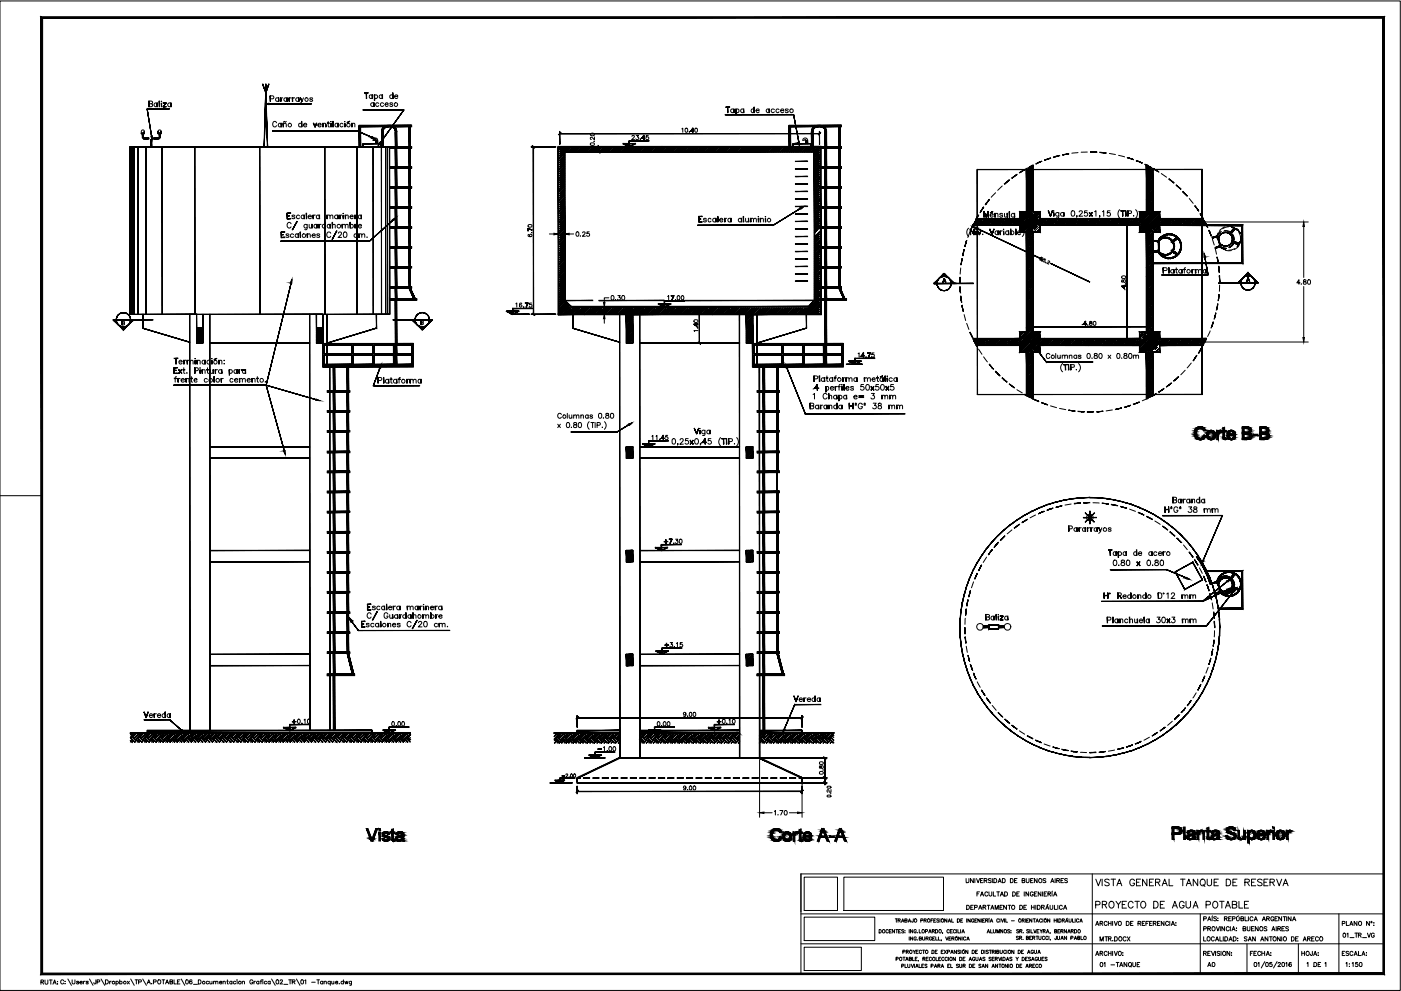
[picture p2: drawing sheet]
<svg xmlns="http://www.w3.org/2000/svg" width="420mm" height="297mm" viewBox="0 0 420 297" stroke-linecap="round" stroke-linejoin="round" font-family="sans-serif">
<!-- layer: at_Solid -->
<g fill="#000" stroke="#000" stroke-width=".3">
<path d="M80.6 31v.1zM360.9 129h.5zM366.1 129.5h.2zM366.8 128.3l.4-.2v.2zM368.6 130.2h1.9zM370 130.9h.5zM373.1 131.3h2.1zM373.1 129.6h1.8zM373.8 128.4h1.3zM373.9 130h1.3zM378.3 131.3h2.1zM378.3 129.6h1.9z"/>
<path d="M379.1 128.4h1.2zM379.1 130h1.3zM114.6 251.3l.5-.1zM117.5 248.7l.4-.3v.3zM118.8 251.8h1zM118.8 250h.5zM119 250.8h1.6zM233.8 249.4h.6zM234.9 251.4h.5zM235.2 249.7l.9 .1zM235.9 249.4h.3zM236.1 251.8h.9z"/>
<path d="M238.7 249.4h.3zM238.9 249.8h.3zM239.7 248.8l.5-.3v.3zM240.5 251.7h.2zM241.3 251.8h.9zM241.4 250.5l2 .1zM242.1 252.2h.3zM243 251.3h.4zM247.1 248.4l.1 .4h-.4zM252.3 248.4l.2 .4h-.5zM352 249.7h2.2zM356.1 251.4h.9z"/>
<path d="M356.1 249.6h.5zM356.3 250.3h1.6zM362 248.3l.5-.3v.3zM363.3 249.6l.5 .1zM363.4 251.4h.9zM363.6 250.3h1.6zM367.7 250.4h.5zM370 248.8l.5 .1zM374.7 249.1l.7 .1zM377.4 250l2 .1zM379 250.8h.2zM386.8 249.3h.4z"/>
<path d="M79.5 31.1h1.1v-.1zM79.5 31.1h1.1v.3z"/>
<path d="M45.3 40.8h.4zM45.3 40.8l.3 1.1 .1-1.1z"/>
<path d="M111.7 41l.5 .4h-.7zM111.5 41.4l1.1 .3-.4-.3z"/>
<path d="M113.9 42.7l.4 .1h-.5zM113.8 42.8l-.4 .9 .9-.9z"/>
<path d="M239.4 42.7h.3zM239.4 42.7l.4 1.1-.1-1.1z"/>
<path d="M117.9 65.8l1-.7-.5 .7zM117.9 65.8l.2 .2 .3-.2z"/>
<path d="M239.9 62.3l1.1-.4-.5 .4zM239.9 62.3l.3 .4 .3-.4z"/>
<path d="M291.6 67.8l1.5 .5h-.9zM292.2 68.3l.7 .4 .2-.4z"/>
<path d="M361.1 76l.4 1h-.4zM361.1 77h.4z"/>
<path d="M87.5 83.8v1h-.4zM87.1 84.8l.4 .1z"/>
<path d="M94.8 119.7l.8 .3h-.9zM94.7 120l1.2 .1z"/>
<path d="M114.3 109.3l-.2 1h-.3zM113.8 110.3l.3 .1z"/>
<path d="M235.6 109.3l.6 1h-.4zM235.8 110.3h.4z"/>
<path d="M310 103.5l.8 .8h-.4zM310.4 104.3l.1 .2 .3-.2z"/>
<path d="M85 135.2l.4-.1zM85 135.2l.6 1-.2-1z"/>
<path d="M188.6 127.2l1-.5-.5 .5zM188.6 127.2l.1 .3 .4-.3z"/>
<path d="M358.2 129.8l.5 .2v-.2zM358.2 129.8l.5 .2h-.5z"/>
<path d="M358.2 130l.5 .1zM358.2 130l.5 .1z"/>
<path d="M358.2 129.4l.5 .1zM358.2 129.4l.5 .1z"/>
<path d="M358.2 129.5l.5 .1zM358.2 129.5l.5 .1z"/>
<path d="M358.2 129.6l.5 .2v-.2zM358.2 129.6l.5 .2h-.5z"/>
<path d="M358.2 130.1l.5 .1zM358.2 130.1l.5 .1z"/>
<path d="M358.2 130.2h.5zM358.2 130.2h.5z"/>
<path d="M358.3 130.2l.4 .2zM358.3 130.2l.4 .2z"/>
<path d="M358.3 129.3l.4 .1 .1-.1zM358.3 129.3l.4 .1h-.5z"/>
<path d="M358.3 130.4h.5zM358.3 130.4h.5z"/>
<path d="M358.3 130.4l.5 .1zM358.3 130.4l.5 .1z"/>
<path d="M358.3 130.5h.5zM358.3 130.5h.5z"/>
<path d="M358.3 129.1h.5zM358.3 129.1l.5 .2z"/>
<path d="M358.3 130.5l.5 .1zM358.3 130.5l.5 .1z"/>
<path d="M358.3 130.6l.6 .1zM358.3 130.6l.6 .1z"/>
<path d="M358.3 129.1h.6zM358.3 129.1h.5z"/>
<path d="M358.4 130.7l.5 .1zM358.4 130.7l.5 .1z"/>
<path d="M358.4 128.9l.5 .1zM358.4 128.9l.5 .1z"/>
<path d="M358.4 129h.5zM358.4 129l.5 .1z"/>
<path d="M358.4 130.8l.6 .2zM358.4 130.8l.6 .2z"/>
<path d="M358.4 128.9h.5zM358.4 128.9h.5z"/>
<path d="M358.4 128.8h.6zM358.4 128.8h.6z"/>
<path d="M358.4 128.8h.6zM358.4 128.8l.5 .1z"/>
<path d="M358.5 131l.6 .1zM358.5 131l.6 .1z"/>
<path d="M358.5 128.7h.6zM358.5 128.7l.5 .1z"/>
<path d="M358.5 131.1l.7 .1zM358.5 131.1l.7 .1z"/>
<path d="M358.6 128.6h.6zM358.6 128.6l.5 .1h-.6z"/>
<path d="M358.6 131.2h.7zM358.6 131.2h.7z"/>
<path d="M358.6 131.2l.8 .1zM358.6 131.2l.8 .1z"/>
<path d="M358.6 128.5h.7zM358.6 128.5l.6 .1z"/>
<path d="M358.6 131.3h1zM358.6 131.3h1z"/>
<path d="M358.7 128.4h.8zM358.7 128.4l.6 .1z"/>
<path d="M358.7 131.3l1 .1zM358.7 131.3l1 .1z"/>
<path d="M358.8 128.3h1zM358.7 128.4h.8z"/>
<path d="M359.8 127.9l.5 .1zM359.7 128h.6z"/>
<path d="M359.5 128h1zM359.4 128h1.1z"/>
<path d="M359.6 131.8h.8zM359.6 131.8h.7z"/>
<path d="M359.4 128h1.2zM359.3 128h1.3z"/>
<path d="M359.3 131.7h1.3zM359.3 131.7l1.1 .1z"/>
<path d="M359.3 128l1.5 .1zM359.2 128.1h1.6z"/>
<path d="M359.2 131.6h1.5zM359.2 131.6l1.4 .1z"/>
<path d="M359.2 128.1h1.6zM359.1 128.1h1.7z"/>
<path d="M359.1 128.1l1.8 .1zM359.1 128.1l1.8 .1z"/>
<path d="M359 131.6h1.8zM359 131.6h1.7z"/>
<path d="M359 128.2h1.9zM358.9 128.2h2z"/>
<path d="M359 131.6h1.9zM359 131.6h1.8z"/>
<path d="M358.9 128.2l2.2 .1zM358.8 128.3h2.3z"/>
<path d="M360.9 129l.4 .1zM360.9 129.1h.4z"/>
<path d="M358.9 131.5h2.1zM358.9 131.5l2 .1z"/>
<path d="M358.8 128.3h2.3zM358.8 128.3h2.3z"/>
<path d="M360 128.3l1.1 .1zM360 128.3l1.1 .1z"/>
<path d="M358.8 131.4h2.3zM358.8 131.4l2.2 .1z"/>
<path d="M360.3 128.4h.8zM360.3 128.4h.8z"/>
<path d="M360.4 128.4l.8 .2zM360.4 128.4l.8 .2z"/>
<path d="M360.4 131.3h.7zM360.1 131.4h1z"/>
<path d="M361 130.5h.5zM361 130.5h.5z"/>
<path d="M360.6 128.6h.7zM360.6 128.6h.7z"/>
<path d="M360.6 131.2h.6zM360.6 131.2h.6z"/>
<path d="M360.6 131.2h.6zM360.4 131.3h.7z"/>
<path d="M360.6 128.6l.7 .1zM360.6 128.6l.7 .1z"/>
<path d="M360.6 131.1h.7zM360.6 131.1l.6 .1z"/>
<path d="M360.8 128.7l.6 .1zM360.8 128.7l.6 .1z"/>
<path d="M360.8 131h.5zM360.8 131h.5z"/>
<path d="M360.8 131h.5zM360.6 131.1h.7z"/>
<path d="M360.8 128.8h.6zM360.8 128.8h.6z"/>
<path d="M360.8 128.8l.6 .2zM360.8 128.8l.6 .2z"/>
<path d="M360.8 130.9h.6zM360.8 130.9l.5 .1h-.5z"/>
<path d="M360.9 129h.5zM360.9 129h.5z"/>
<path d="M360.9 130.8h.5zM360.9 130.8l.5 .1z"/>
<path d="M361 130.5l.5 .1zM361 130.5l.5 .1z"/>
<path d="M361 130.6l.4 .2 .1-.2zM361 130.6l.4 .2h-.5z"/>
<path d="M361.9 130.2l.5 .4v-.4zM361.9 130.2l.5 .4h-.5z"/>
<path d="M361.9 130.6l.5 .2zM361.9 130.6l.5 .2h-.5z"/>
<path d="M361.9 130l.5 .2v-.2zM361.9 130l.5 .2h-.5z"/>
<path d="M361.9 130.8l.6 .1zM361.9 130.8l.6 .1z"/>
<path d="M361.9 129.9l.5 .1 .1-.1zM361.9 129.9l.5 .1h-.5z"/>
<path d="M361.9 130.9l.6 .1zM361.9 130.9l.6 .1z"/>
<path d="M362 129.7h.5zM362 129.7l.5 .2z"/>
<path d="M362 131l.5 .1zM362 131l.5 .1z"/>
<path d="M362 131.1h.6zM362 131.1h.6z"/>
<path d="M362.1 129.6h.5zM362.1 129.6l.4 .1h-.5z"/>
<path d="M362 131.1l.6 .1zM362 131.1l.6 .1z"/>
<path d="M362 131.2l.8 .1zM362 131.2l.8 .1z"/>
<path d="M362.2 129.5h.6zM362.2 129.5l.4 .1h-.5z"/>
<path d="M362.2 131.3l1 .1zM362.2 131.3l1 .1z"/>
<path d="M362.2 129.4h.7zM362.2 129.4l.6 .1z"/>
<path d="M362.2 129.4h.8zM362.2 129.4h.7z"/>
<path d="M363.1 129l.5 .1zM362.7 129.1h.9z"/>
<path d="M362.8 131.8h.8zM362.8 131.8h.6z"/>
<path d="M362.7 131.7h.9zM362.7 131.7l.9 .1z"/>
<path d="M362.7 129.1h1.1zM362.6 129.1h1.2z"/>
<path d="M362.5 131.7h1.2zM362.5 131.7h1.1z"/>
<path d="M362.6 129.1l1.3 .1zM362.5 129.2h1.4z"/>
<path d="M362.4 131.6h1.5zM362.4 131.6l1.3 .1z"/>
<path d="M362.5 129.2l1.5 .1zM362.3 129.3h1.7z"/>
<path d="M362.4 131.6h1.6zM362.4 131.6h1.5z"/>
<path d="M362.3 129.3l1.8 .1zM362.3 129.3l1.8 .1z"/>
<path d="M362.2 131.4h1.9zM362.2 131.4l1.8 .2z"/>
<path d="M363.3 129.4h.9zM363.3 129.4h.9z"/>
<path d="M363.5 129.4l.7 .2zM363.5 129.4l.7 .2z"/>
<path d="M363.5 131.3h.7zM363.3 131.4h.8z"/>
<path d="M363.6 131.3h.6zM363.5 131.3h.7z"/>
<path d="M363.7 129.6h.6zM363.7 129.6h.6z"/>
<path d="M363.7 129.6l.6 .1zM363.7 129.6l.6 .1z"/>
<path d="M363.8 131.1l.5 .1zM363.8 131.1l.5 .1z"/>
<path d="M363.7 131.2h.6zM363.7 131.2l.5 .1h-.6z"/>
<path d="M363.8 129.7l.6 .2zM363.8 129.7l.6 .2z"/>
<path d="M363.8 131h.5zM363.8 131l.5 .1z"/>
<path d="M363.9 129.9l.5 .1zM363.9 129.9l.5 .1z"/>
<path d="M363.9 130.9h.5zM363.9 130.9h.5z"/>
<path d="M363.9 130.9h.5zM363.9 130.9l.4 .1z"/>
<path d="M363.9 130l.5 .2v-.2zM363.9 130l.5 .2z"/>
<path d="M363.9 130.2l.5 .2zM363.9 130.2l.5 .2h-.5z"/>
<path d="M363.9 130.5l.5 .1zM363.9 130.5l.5 .1z"/>
<path d="M363.9 130.6l.5 .1zM363.9 130.6l.5 .1z"/>
<path d="M363.9 130.7l.5 .2v-.2zM363.9 130.7l.5 .2h-.5z"/>
<path d="M363.9 130.4l.5 .1v-.1zM363.9 130.4l.5 .1h-.5z"/>
<path d="M365 129l.4 .4v-.4zM365 129l.4 .4h-.4z"/>
<path d="M365 130.3l.4 1.5v-1.5zM365 130.3l.4 1.5h-.4z"/>
<path d="M365 129.9l.5 .4v-.4zM365 129.9l.5 .4h-.5z"/>
<path d="M365 130.3h.5zM365 130.3h.4z"/>
<path d="M365 129.8h.5zM365 129.8l.5 .1z"/>
<path d="M365 129.7l.5 .1 .1-.1zM365 129.7l.5 .1h-.5z"/>
<path d="M365 129.5h.7zM365 129.5l.6 .2z"/>
<path d="M365 129.5h.8zM365 129.5h.7z"/>
<path d="M365 129.4h1zM365 129.4l.8 .1z"/>
<path d="M365.8 129h.5zM365.8 129h.5z"/>
<path d="M365.8 129l.6 .1zM365.7 129.1h.7z"/>
<path d="M365.7 129.1h.7zM365.7 129.1h.7z"/>
<path d="M366 129.4h.4zM366 129.4l.3 .1z"/>
<path d="M365.5 129.3l.9 .1v-.1zM365.5 129.3l.9 .1h-1z"/>
<path d="M365.6 129.1h.8zM365.6 129.1h.8z"/>
<path d="M365.6 129.1h.8zM365.6 129.1l.8 .2h-.9z"/>
<path d="M366.8 128.3l.4 .7v-.7zM366.8 128.3l.4 .7h-.4z"/>
<path d="M366.8 129.4l.4 1.6v-1.6zM366.8 129.4l.4 1.6h-.4z"/>
<path d="M366.8 131h.4zM366.8 131h.4z"/>
<path d="M366.8 131l.5 .2zM366.8 131l.5 .2z"/>
<path d="M366.8 131.2h.5zM366.8 131.2h.5z"/>
<path d="M366.8 131.2l.6 .1zM366.8 131.2l.6 .1z"/>
<path d="M366.8 131.3h.7zM366.8 131.3h.7z"/>
<path d="M366.4 129l1.3 .4v-.4zM366.4 129l1.3 .4h-1.3z"/>
<path d="M366.8 131.3l.9 .1zM366.8 131.3l.9 .1z"/>
<path d="M366.8 131.4l.9 .1zM366.8 131.4l.9 .1z"/>
<path d="M366.9 131.5l.9 .1zM366.9 131.5l.9 .1z"/>
<path d="M366.9 131.6l.9 .1zM366.9 131.6l.9 .1z"/>
<path d="M367.1 131.7h.7zM367.1 131.7l.5 .1z"/>
<path d="M368 130.5l.6 .2zM368 130.5l.6 .2h-.6z"/>
<path d="M368 130l.6 .1zM368 130l.6 .1z"/>
<path d="M368 130.1l.6 .1zM368 130.1l.6 .1z"/>
<path d="M368 130.2h2.5zM368 130.2h2.5z"/>
<path d="M368 130.7l.6 .1zM368 130.7l.6 .1z"/>
<path d="M368 130.8h.6zM368 130.8h.6z"/>
<path d="M368 130.8l.6 .1zM368 130.8l.6 .1z"/>
<path d="M368.1 129.8l.5 .2v-.2zM368.1 129.8l.5 .2h-.6z"/>
<path d="M368.1 130.9l.5 .1zM368.1 130.9l.5 .1z"/>
<path d="M368.1 129.7h.5zM368.1 129.7l.5 .1z"/>
<path d="M368.1 131h.5zM368.1 131h.5z"/>
<path d="M368.1 131l.6 .1zM368.1 131l.6 .1z"/>
<path d="M368.2 131.1l.6 .1zM368.2 131.1l.6 .1z"/>
<path d="M368.2 129.6l.4 .1 .2-.1zM368.2 129.6l.4 .1h-.5z"/>
<path d="M368.2 131.2l.7 .1zM368.2 131.2l.7 .1z"/>
<path d="M368.3 129.5h.5zM368.2 129.6h.6z"/>
<path d="M368.3 131.3h.6zM368.3 131.3h.6z"/>
<path d="M368.3 131.3l.7 .1zM368.3 131.3l.7 .1z"/>
<path d="M368.3 129.4h.7zM368.3 129.4l.5 .1z"/>
<path d="M368.3 131.4h.8zM368.3 131.4h.8z"/>
<path d="M368.4 129.4h.7zM368.4 129.4h.6z"/>
<path d="M369 129h.6zM368.9 129h.7z"/>
<path d="M368.9 129l.9 .1zM368.8 129.1h1z"/>
<path d="M369 131.8h.7zM369 131.8h.5z"/>
<path d="M368.8 129.1l1.2 .1zM368.5 129.2l.3-.1 1.2 .1z"/>
<path d="M368.8 131.7h1zM368.8 131.7l.9 .1z"/>
<path d="M368.7 131.7h1.2zM368.7 131.7h1.1z"/>
<path d="M368.5 129.2l1.7 .1zM368.5 129.2l1.7 .1z"/>
<path d="M368.4 131.5l1.5 .2 .2-.2zM368.4 131.5l1.5 .2z"/>
<path d="M368.4 129.3l1.8 .1zM368.4 129.3l1.8 .1z"/>
<path d="M369.5 129.4h.8zM369.5 129.4h.8z"/>
<path d="M368.4 131.5h1.8zM368.4 131.5h1.7z"/>
<path d="M368.4 131.4h1.8zM368.4 131.4l1.8 .1z"/>
<path d="M369.6 131.3l.7 .1zM369.6 131.3l.7 .1z"/>
<path d="M369.6 131.4h.7zM369.5 131.4h.7z"/>
<path d="M369.6 129.4l.7 .2zM369.6 129.4l.7 .2z"/>
<path d="M369.7 131.3h.6zM369.6 131.3h.7z"/>
<path d="M369.8 129.6h.5zM369.8 129.6h.5z"/>
<path d="M369.9 129.6l.5 .1zM369.9 129.6l.5 .1z"/>
<path d="M369.8 131.2h.6zM369.7 131.3h.6z"/>
<path d="M369.9 129.7h.5zM369.9 129.7h.5z"/>
<path d="M369.9 131.2h.5zM369.9 131.2h.5z"/>
<path d="M370 129.7l.4 .1zM370 129.7l.4 .1z"/>
<path d="M370 129.8l.5 .1zM370 129.8l.5 .1z"/>
<path d="M370 131l.5 .1zM370 131l.5 .1z"/>
<path d="M369.9 131.1h.6zM369.9 131.1l.5 .1z"/>
<path d="M370 129.9h.5zM370 129.9h.5z"/>
<path d="M370 129.9l.5 .3v-.3zM370 129.9l.5 .3h-.5z"/>
<path d="M370 130.9h.5zM370 130.9l.5 .1h-.5z"/>
<path d="M368 130.2l2.5 .3v-.3zM368 130.2l2.5 .3h-2.5z"/>
<path d="M372.6 128.4l.5 1.2v-1.2zM372.6 128.4l.5 1.2h-.5z"/>
<path d="M372.6 129.6l2.3 .1zM372.6 129.6l2.3 .1z"/>
<path d="M372.6 130l.5 1.3v-1.3zM372.6 130l.5 1.3h-.5z"/>
<path d="M372.6 131.3l2.5 .1zM372.6 131.3l2.5 .1z"/>
<path d="M372.6 131.7h1.5zM372.6 131.7l1.4 .1z"/>
<path d="M372.6 128h1.9zM372.6 128h1.9z"/>
<path d="M372.6 128l2 .1zM372.6 128l2 .1z"/>
<path d="M372.6 131.7h2zM372.6 131.7h1.8z"/>
<path d="M372.6 128.1l2.2 .1zM372.6 128.1l2.2 .1z"/>
<path d="M372.6 129.8h2.3zM372.6 129.8h2.3z"/>
<path d="M372.6 129.7h2.1zM372.6 129.7l2.1 .1z"/>
<path d="M372.6 131.6h2.1zM372.6 131.6l2 .1z"/>
<path d="M372.6 128.2l2.4 .2-.2-.2zM372.6 128.2l2.4 .2h-2.4z"/>
<path d="M372.6 129.7h2.3zM372.6 129.7h2.1z"/>
<path d="M372.6 129.8l2.5 .2-.2-.2zM372.6 129.8l2.5 .2h-2.5z"/>
<path d="M372.6 131.6h2.3zM372.6 131.6h2.1z"/>
<path d="M374.4 129.5h.6zM374.2 129.6h.7z"/>
<path d="M374.5 129.5h.5zM374.4 129.5h.6z"/>
<path d="M372.6 128.4h2.4zM372.6 128.4h1.2z"/>
<path d="M372.6 131.5h2.4zM372.6 131.5l2.3 .1z"/>
<path d="M374.1 128.4l1 .1zM374.1 128.4l1 .1z"/>
<path d="M374.4 128.5l.7 .1zM374.4 128.5l.7 .1z"/>
<path d="M374.5 128.6h.7zM374.5 128.6h.7z"/>
<path d="M374.6 129.4h.5zM374.5 129.5h.5z"/>
<path d="M372.6 130h2.5zM372.6 130h1.3z"/>
<path d="M372.6 131.4h2.5zM372.6 131.4l2.4 .1z"/>
<path d="M374.2 130l1 .1zM374.2 130l1 .1z"/>
<path d="M374.6 128.6l.6 .1zM374.6 128.6l.6 .1z"/>
<path d="M374.6 128.7h.6zM374.6 128.7h.6z"/>
<path d="M374.7 129.2l.5 .1zM374.7 129.2l.5 .1z"/>
<path d="M374.7 129.3h.5zM374.7 129.3l.4 .1z"/>
<path d="M374.5 130.1h.7zM374.5 130.1h.7z"/>
<path d="M374.6 128.7l.6 .1zM374.6 128.7l.6 .1z"/>
<path d="M374.7 128.8l.5 .1zM374.7 128.8l.5 .1z"/>
<path d="M374.7 129.1h.5zM374.7 129.1h.5z"/>
<path d="M374.7 129.1h.5zM374.7 129.1l.5 .1z"/>
<path d="M374.5 130.1l.8 .1zM374.5 130.1l.8 .1z"/>
<path d="M374.6 131.2h.6zM374.5 131.2h.7z"/>
<path d="M374.5 131.2h.7zM374.3 131.3h.9z"/>
<path d="M374.7 128.9l.5 .1zM374.7 128.9l.5 .1z"/>
<path d="M374.7 129h.5zM374.7 129h.5z"/>
<path d="M374.7 129h.5zM374.7 129l.5 .1z"/>
<path d="M374.6 130.2h.7zM374.6 130.2h.7z"/>
<path d="M374.7 131.1h.6zM374.6 131.2h.6z"/>
<path d="M374.7 130.2l.7 .2zM374.7 130.2l.7 .2zM374.8 130.4h.6zM374.8 130.4h.6z"/>
<path d="M374.8 130.4l.6 .1zM374.8 130.4l.6 .1z"/>
<path d="M374.8 131h.6zM374.8 131l.5 .1h-.6z"/>
<path d="M374.9 130.5l.5 .1zM374.9 130.5l.5 .1z"/>
<path d="M374.9 130.6l.5 .1zM374.9 130.6l.5 .1z"/>
<path d="M374.9 130.7l.5 .1zM374.9 130.7l.5 .1z"/>
<path d="M374.9 130.8h.5zM374.9 130.8h.5z"/>
<path d="M374.9 130.8h.5zM374.9 130.8l.5 .2z"/>
<path d="M375.9 130.2l1.4 .4v-.4zM375.9 130.2l1.4 .4h-1.4z"/>
<path d="M377.8 128.4l.5 1.2v-1.2zM377.8 128.4l.5 1.2h-.5z"/>
<path d="M377.8 129.6l2.3 .1zM377.8 129.6l2.3 .1z"/>
<path d="M377.8 130l.5 1.3v-1.3zM377.8 130l.5 1.3h-.5z"/>
<path d="M377.8 131.3l2.5 .1zM377.8 131.3l2.5 .1z"/>
<path d="M377.8 131.7h1.5zM377.8 131.7l1.4 .1z"/>
<path d="M377.8 128h1.9zM377.8 128h1.9z"/>
<path d="M377.8 128l2.1 .1zM377.8 128l2.1 .1z"/>
<path d="M377.8 131.7h2.1zM377.8 131.7h1.9z"/>
<path d="M377.8 128.1l2.2 .1zM377.8 128.1l2.2 .1z"/>
<path d="M377.8 129.8h2.3zM377.8 129.8h2.3z"/>
<path d="M377.8 129.7h2.2zM377.8 129.7l2.1 .1z"/>
<path d="M377.8 128.2l2.4 .1zM377.8 128.2l2.4 .1z"/>
<path d="M377.8 129.7h2.3zM377.8 129.7h2.2z"/>
<path d="M377.8 129.8l2.6 .2-.3-.2zM377.8 129.8l2.6 .2h-2.6z"/>
<path d="M377.8 131.6h2.3zM377.8 131.6l2.1 .1z"/>
<path d="M377.8 128.3l2.5 .1zM377.8 128.3l2.5 .1z"/>
<path d="M379.6 129.5h.6zM379.5 129.6h.7z"/>
<path d="M377.8 131.5h2.4zM377.8 131.5l2.3 .1z"/>
<path d="M379.3 128.4l1 .1zM379.3 128.4l1 .1z"/>
<path d="M379.7 129.5h.6zM379.6 129.5h.6z"/>
<path d="M377.8 128.4h2.5zM377.8 128.4h1.3z"/>
<path d="M379.6 128.5l.8 .1zM379.6 128.5l.8 .1z"/>
<path d="M377.8 131.4h2.5zM377.8 131.4l2.4 .1z"/>
<path d="M379.8 128.6h.6zM379.8 128.6h.6z"/>
<path d="M379.9 129.4h.5zM379.9 129.4l.4 .1h-.6z"/>
<path d="M377.8 130h2.6zM377.8 130h1.3z"/>
<path d="M379.4 130l1 .1zM379.4 130l1 .1z"/>
<path d="M379.7 130.1h.7zM379.7 130.1h.7z"/>
<path d="M379.8 128.6l.6 .1zM379.8 128.6l.6 .1z"/>
<path d="M379.9 128.7h.5zM379.9 128.7h.5z"/>
<path d="M379.9 129.2l.5 .1zM379.9 129.2l.5 .1z"/>
<path d="M379.9 129.3h.5zM379.9 129.3l.5 .1z"/>
<path d="M379.8 130.1l.7 .1zM379.8 130.1l.7 .1z"/>
<path d="M379.9 128.7l.5 .1zM379.9 128.7l.5 .1z"/>
<path d="M379.9 128.8h.5zM379.9 128.8h.5z"/>
<path d="M379.9 128.8l.5 .2v-.2zM379.9 128.8l.5 .2z"/>
<path d="M380 129l.4 .1zM380 129l.4 .1z"/>
<path d="M380 129.1h.4zM380 129.1h.4z"/>
<path d="M380 129.1h.4zM380 129.1l.4 .1z"/>
<path d="M379.9 130.2h.6zM379.9 130.2h.6z"/>
<path d="M379.9 131.2h.6zM379.7 131.2h.8z"/>
<path d="M379.7 131.2h.8zM379.6 131.3h.8z"/>
<path d="M379.9 130.2l.7 .1zM379.9 130.2l.7 .1z"/>
<path d="M380 131.1h.5zM379.9 131.1h.6z"/>
<path d="M379.9 131.1h.6zM379.9 131.2h.6z"/>
<path d="M380 130.3l.6 .1zM380 130.3l.6 .1z"/>
<path d="M380 130.4h.6zM380 130.4h.6z"/>
<path d="M380 131h.6zM380 131l.5 .1z"/>
<path d="M380.1 130.4l.5 .1zM380.1 130.4l.5 .1z"/>
<path d="M380.1 130.5l.6 .1zM380.1 130.5l.6 .1z"/>
<path d="M380.1 130.8h.5zM380.1 130.8l.5 .2h-.6z"/>
<path d="M380.1 130.6l.5 .2 .1-.2zM380.1 130.6l.5 .2h-.5z"/>
<path d="M355.9 173.1l.5 .3h-.7zM355.7 173.4l1.1 .3z"/>
<path d="M360.6 168l.4 .1h-.4zM360.6 168.1l-.3 1 .7-1z"/>
<path d="M368 174.1l1-.5-.5 .5zM368 174.1l.3 .3 .2-.3z"/>
<path d="M368.6 176.4l1.1-.3-.5 .3zM368.6 176.4l.2 .3 .4-.3z"/>
<path d="M369.9 177.2l.8-.8-.4 .8zM369.9 177.2l.3 .2 .1-.2z"/>
<path d="M104.4 184.9l1.3 1.2h-.6zM105.1 186.1l.2 .4 .4-.4z"/>
<path d="M54.7 218.8l.2 .3h-.5zM54.4 219.1l1 .6-.5-.6z"/>
<path d="M235 218.6l.3 .1zM234.9 218.7l-.2 1 .6-1z"/>
<path d="M109.9 248.4l1.4 2.7-1-2.7zM109.9 248.4l1.4 2.7h-.4z"/>
<path d="M110.9 251.1l.5 .2zM110.9 251.1l.5 .2z"/>
<path d="M111 251.3l.4 .1zM111 251.3l.4 .1z"/>
<path d="M111 251.4l.5 .1zM111 251.4l.5 .1z"/>
<path d="M111 251.5l.5 .2zM111 251.5l.5 .2z"/>
<path d="M111.1 251.7l.7 .4 .2-.4zM111.1 251.7l.7 .4h-.5z"/>
<path d="M111.6 251.5h.4zM111.6 251.5l.4 .2z"/>
<path d="M111.7 251.2l.3 .3 .1-.3zM111.7 251.2l.3 .3h-.4z"/>
<path d="M111.7 251.1h.5zM111.7 251.1l.4 .1z"/>
<path d="M112.7 248.4l-.5 2.7 1-2.7zM112.7 248.4l-.5 2.7h-.5z"/>
<path d="M113.6 248.4l.5 .5v-.5zM113.6 248.4l.5 .5h-.5z"/>
<path d="M113.6 249.4l.5 2.7v-2.7zM113.6 249.4l.5 2.7h-.5z"/>
<path d="M114.6 251.3l.5 .1zM114.6 251.3l.5 .1z"/>
<path d="M114.7 250h.4zM114.7 250h.4z"/>
<path d="M114.7 250l.4 .1zM114.7 250l.4 .1z"/>
<path d="M114.7 250.1l.4 .1zM114.7 250.1l.4 .1z"/>
<path d="M114.7 250.2h.5zM114.7 250.2h.5z"/>
<path d="M114.6 251.4h.5zM114.6 251.4h.5z"/>
<path d="M114.6 251.4l.6 .1zM114.6 251.4l.6 .1z"/>
<path d="M114.7 249.9h.5zM114.7 249.9l.4 .1z"/>
<path d="M114.7 250.2l.6 .1zM114.7 250.2l.6 .1z"/>
<path d="M114.7 251.5l.5 .1zM114.7 251.5l.5 .1z"/>
<path d="M114.8 249.8h.4zM114.8 249.8l.4 .1z"/>
<path d="M114.7 251.6h.6zM114.7 251.6h.6z"/>
<path d="M114.7 250.3h.7zM114.7 250.3h.7z"/>
<path d="M114.7 251.6l.7 .1zM114.7 251.6l.7 .1z"/>
<path d="M114.8 249.8h.6zM114.8 249.8h.4z"/>
<path d="M114.7 250.3l.7 .1zM114.7 250.3l.7 .1z"/>
<path d="M114.8 251.7h.7zM114.8 251.7h.7z"/>
<path d="M114.7 250.4h.9zM114.7 250.4h.9z"/>
<path d="M114.8 249.7h.7zM114.8 249.7l.6 .1z"/>
<path d="M114.8 251.7l.9 .1zM114.8 251.7l.9 .1z"/>
<path d="M114.8 250.4l.9 .1zM114.8 250.4l.9 .1z"/>
<path d="M114.8 250.5l1.4 .1zM114.8 250.5l1.4 .1z"/>
<path d="M115.4 249.3l.8 .1zM115.3 249.4h.9z"/>
<path d="M115.3 249.4h.9zM115.1 249.4h1.1z"/>
<path d="M114.9 250.6h1.4zM114.9 250.6h1.4z"/>
<path d="M115.2 252.1h1zM115.2 252.1l.7 .1z"/>
<path d="M115.1 249.4l1.3 .1zM115 249.5h1.4z"/>
<path d="M115 250.6l1.4 .1zM115 250.6l1.4 .1z"/>
<path d="M115.1 252h1.2zM115.1 252l1.1 .1z"/>
<path d="M115 249.5l1.5 .1zM115 249.5l1.5 .1z"/>
<path d="M115 250.7h1.5zM115 250.7h1.5z"/>
<path d="M115.1 250.7l1.5 .1zM115.1 250.7l1.5 .1z"/>
<path d="M115 252h1.5zM115 252h1.4z"/>
<path d="M114.9 249.6l1.7 .1zM114.9 249.6l1.7 .1z"/>
<path d="M114.9 249.7h1.7zM114.9 249.7h1.7z"/>
<path d="M115.1 250.8h1.5zM115.1 250.8h1.5z"/>
<path d="M115.9 249.7l.7 .1zM115.9 249.7l.7 .1z"/>
<path d="M116 249.8h.7zM116 249.8h.7z"/>
<path d="M115.2 250.8l1.5 .1zM115.2 250.8l1.5 .1z"/>
<path d="M114.9 251.8h1.7zM114.9 251.8l1.6 .2z"/>
<path d="M116.1 249.8h.6zM116.1 249.8h.6z"/>
<path d="M116.1 249.8l.6 .1zM116.1 249.8l.6 .1z"/>
<path d="M114.9 251.8h1.8zM114.9 251.8h1.7z"/>
<path d="M116.2 249.9l.6 .1zM116.2 249.9l.6 .1z"/>
<path d="M115.4 250.9h1.3zM115.4 250.9h1.3z"/>
<path d="M115.6 250.9h1.2zM115.6 250.9h1.2z"/>
<path d="M116.2 250h.6zM116.2 250h.6z"/>
<path d="M116.2 250l.6 .1zM116.2 250l.6 .1zM116.3 250.1h.5z"/>
<path d="M115.7 250.9l1.1 .1zM115.7 250.9l1.1 .1z"/>
<path d="M116.1 251.7h.7zM116 251.7h.8z"/>
<path d="M116 251.7h.8zM115.7 251.8h1z"/>
<path d="M115.8 251h1zM115.8 251h1z"/>
<path d="M116 251l.8 .1zM116 251l.8 .1z"/>
<path d="M116.3 251.5l.5 .1zM116.3 251.5l.5 .1z"/>
<path d="M116.3 251.6l.5 .1zM116.3 251.6l.5 .1z"/>
<path d="M116.2 251.7h.6zM116.1 251.7h.7z"/>
<path d="M116.2 251.1h.6zM116.2 251.1h.6z"/>
<path d="M116.2 251.1l.7 .1zM116.2 251.1l.7 .1z"/>
<path d="M116.4 251.4h.4zM116.4 251.4l.4 .1z"/>
<path d="M116.3 251.2l.6 .1zM116.3 251.2l.6 .1z"/>
<path d="M116.4 251.3l.5 .1zM116.4 251.3l.5 .1z"/>
<path d="M116.4 251.4h.5zM116.4 251.4h.4z"/>
<path d="M117.5 248.7l.4 .7v-.7zM117.5 248.7l.4 .7h-.4z"/>
<path d="M117.5 249.8l.4 1.8v-1.8zM117.5 249.8l.4 1.8h-.4z"/>
<path d="M117.5 251.6l.5 .1zM117.5 251.6l.5 .1z"/>
<path d="M117.5 251.7h.7zM117.5 251.7h.7z"/>
<path d="M117.2 249.4l1.2 .4v-.4zM117.2 249.4l1.2 .4h-1.2z"/>
<path d="M117.5 251.7h.9zM117.5 251.7h.9z"/>
<path d="M117.6 251.7l.8 .1zM117.6 251.7l.8 .1z"/>
<path d="M117.6 251.8l.9 .2zM117.6 251.8l.9 .2z"/>
<path d="M117.6 252h.9zM117.6 252h.9z"/>
<path d="M117.8 252l.7 .1zM117.8 252l.7 .1z"/>
<path d="M117.8 252.1h.7zM117.8 252.1h.5z"/>
<path d="M118.8 250l.5 .2zM118.8 250.2h.5z"/>
<path d="M118.7 251.3l.5 .1zM118.7 251.3l.5 .1z"/>
<path d="M118.7 251.4l.6 .1zM118.7 251.4l.6 .1z"/>
<path d="M118.7 251.2h.6zM118.7 251.2h.6z"/>
<path d="M118.7 251.2h.6zM118.7 251.2l.5 .1z"/>
<path d="M118.7 251.5l.6 .2zM118.7 251.5l.6 .2z"/>
<path d="M118.8 251.1h.5zM118.8 251.1l.5 .1z"/>
<path d="M118.7 251.7h.8zM118.7 251.7h.8z"/>
<path d="M118.8 250h.5zM118.8 250h.5z"/>
<path d="M118.9 249.9h.5zM118.9 249.9l.4 .1z"/>
<path d="M118.8 251h.7zM118.8 251l.5 .1z"/>
<path d="M118.8 251.7l.8 .1zM118.8 251.7l.8 .1z"/>
<path d="M118.9 249.8h.6zM118.9 249.8h.6z"/>
<path d="M118.9 249.8h.6zM118.9 249.8l.5 .1z"/>
<path d="M118.8 251h.7zM118.8 251h.7z"/>
<path d="M119 249.8h.6zM119 249.8h.5z"/>
<path d="M119 249.7h.8zM119 249.7l.6 .1z"/>
<path d="M119.3 252.1h.5zM119.3 252.1l.4 .1z"/>
<path d="M118.9 250.9h1.1zM118.9 250.9l.8 .1z"/>
<path d="M119.1 252.1h1.1zM119.1 252.1h.9z"/>
<path d="M119 250.9h1.2zM118.9 250.9h1.1z"/>
<path d="M119 252h1.2zM119 252l1.2 .1z"/>
<path d="M119 252h1.3zM119 252h1.2z"/>
<path d="M119 252h1.4zM119 252h1.3z"/>
<path d="M119.7 249.3l.8 .1zM119.5 249.4h1z"/>
<path d="M118.9 251.9h1.6zM118.9 251.9l1.5 .1z"/>
<path d="M119 250.8h1.5zM119 250.8l1.3 .1z"/>
<path d="M119.5 249.4h1.1zM119.4 249.4h1.2z"/>
<path d="M118.8 251.8h1.7zM118.8 251.8l1.7 .1z"/>
<path d="M119.8 251.8h.8zM118.8 251.8h1.7z"/>
<path d="M119 250.8h1.6zM119 250.8h1.5z"/>
<path d="M119.4 249.4l1.3 .1zM119.3 249.5h1.4z"/>
<path d="M120.1 251.7h.5zM119.9 251.8h.7z"/>
<path d="M119.3 249.5h1.5zM119.2 249.5h1.6z"/>
<path d="M119.2 249.5l1.7 .1zM119.1 249.6h1.8z"/>
<path d="M119.1 249.6h1.8zM119.1 249.6h1.8z"/>
<path d="M119 249.6l2 .1zM119 249.6l2 .1z"/>
<path d="M120.1 249.7l.9 .1zM120.1 249.7l.9 .1z"/>
<path d="M120.2 249.8h.8zM120.2 249.8h.8z"/>
<path d="M120.4 249.8l.6 .1zM120.4 249.8l.6 .1z"/>
<path d="M120.4 249.9h.6zM120.4 249.9h.6z"/>
<path d="M120.5 249.9l.5 .2v-.2zM120.5 249.9l.5 .2z"/>
<path d="M120.6 250.1l.4 .1zM120.6 250.1l.4 .1z"/>
<path d="M120.6 250.2l.5 .1zM120.6 250.2l.5 .1z"/>
<path d="M120.6 250.3l.5 .1zM120.6 250.3l.5 .1z"/>
<path d="M120.6 250.4l.5 .1zM120.3 250.5h.8z"/>
<path d="M120.2 250.5h.9zM120 250.5h1.1z"/>
<path d="M120 250.5l1.1 .1zM119.8 250.6h1.3z"/>
<path d="M119.7 250.6h1.4zM119.5 250.6h1.6z"/>
<path d="M119.4 250.6h1.7zM119.4 250.6h1.7z"/>
<path d="M119.3 250.6l1.8 .1zM119.2 250.7h1.9z"/>
<path d="M119.2 250.7l1.9 .1zM119.2 250.7l1.9 .1z"/>
<path d="M120.6 250.8l.5 .5v-.5zM120.6 250.8l.5 .5h-.5z"/>
<path d="M120.6 251.3l.5 .1zM120.6 251.3l.5 .1z"/>
<path d="M120.5 251.4h.6zM120.4 251.4h.7z"/>
<path d="M120.4 251.4l.7 .2zM120.4 251.4l.7 .2h-.7z"/>
<path d="M120.4 251.6l.7 .1zM120.2 251.7h.9z"/>
<path d="M120.2 251.7h.9zM120.1 251.7h1z"/>
<path d="M120.6 251.7l.5 .1zM120.6 251.7l.5 .1z"/>
<path d="M120.6 251.8l.5 .1zM120.6 251.8l.5 .1z"/>
<path d="M120.6 251.9l.6 .1zM120.6 251.9l.6 .1z"/>
<path d="M120.6 252l.6 .1zM120.6 252l.6 .1z"/>
<path d="M231.1 250.1l.5 .3v-.3zM231.1 250.1l.5 .3h-.5z"/>
<path d="M231.1 250.4l.5 .1zM231.1 250.4l.5 .1z"/>
<path d="M231.1 250.5l.5 .1zM231.1 250.5l.5 .1z"/>
<path d="M231.1 249.8l.5 .1zM231.1 249.8l.5 .1z"/>
<path d="M231.1 249.9l.5 .1zM231.1 249.9l.5 .1z"/>
<path d="M231.1 250h.5zM231.1 250h.5z"/>
<path d="M231.1 250h.5zM231.1 250l.5 .1z"/>
<path d="M231.1 250.6h.5zM231.1 250.6h.5z"/>
<path d="M231.1 250.6l.5 .2zM231.1 250.6l.5 .2z"/>
<path d="M231.1 250.8h.5zM231.1 250.8h.5z"/>
<path d="M231.1 250.8l.6 .1zM231.1 250.8l.6 .1z"/>
<path d="M231.1 249.7h.6zM231.1 249.7l.5 .1z"/>
<path d="M231.2 250.9h.5zM231.2 250.9h.5z"/>
<path d="M231.2 250.9l.5 .2zM231.2 250.9l.5 .2z"/>
<path d="M231.2 249.5h.5zM231.2 249.5h.5z"/>
<path d="M231.2 249.5l.5 .2v-.2zM231.2 249.5l.5 .2h-.6z"/>
<path d="M231.2 249.4l.6 .1zM231.2 249.4l.6 .1z"/>
<path d="M231.2 249.5h.6zM231.2 249.5h.5z"/>
<path d="M231.2 251.1h.6zM231.2 251.1h.6z"/>
<path d="M231.2 251.1l.6 .1zM231.2 251.1l.6 .1z"/>
<path d="M231.3 249.3h.5zM231.3 249.3l.5 .1h-.6z"/>
<path d="M231.3 251.2l.6 .2zM231.3 251.2l.6 .2z"/>
<path d="M231.3 249.2h.6zM231.3 249.2l.5 .1z"/>
<path d="M231.4 249.2h.5zM231.4 249.2h.5z"/>
<path d="M231.4 251.4h.6zM231.4 251.4h.6z"/>
<path d="M231.4 249h.6zM231.4 249l.5 .2z"/>
<path d="M231.4 251.4l.7 .1zM231.4 251.4l.7 .1z"/>
<path d="M231.4 251.5h.8zM231.4 251.5h.8z"/>
<path d="M231.5 248.9h.7zM231.5 248.9l.5 .1z"/>
<path d="M231.5 251.5l.7 .1zM231.5 251.5l.7 .1z"/>
<path d="M231.5 248.9h.7zM231.5 248.9h.7z"/>
<path d="M231.5 251.6h.8zM231.5 251.6h.8z"/>
<path d="M231.6 248.9h.6zM231.6 248.9h.8z"/>
<path d="M231.6 248.9h.6zM231.6 248.9h.6z"/>
<path d="M231.5 251.6l.9 .1zM231.5 251.6l.9 .1z"/>
<path d="M231.6 251.7h.9zM231.6 251.7h.9z"/>
<path d="M231.6 251.7h1.1zM231.6 251.7h1.1z"/>
<path d="M231.6 248.8h.9zM231.6 248.8l.8 .1z"/>
<path d="M231.7 248.8h1zM231.6 248.8h.9z"/>
<path d="M232.7 252.2h.4zM232.7 252.2h.3z"/>
<path d="M232.6 248.4h.7zM232.4 248.4h.9z"/>
<path d="M232.4 252.1h.9zM232.4 252.1l.7 .1z"/>
<path d="M232.4 248.4h1.1zM232.3 248.4h1.2z"/>
<path d="M232.2 252.1h1.2zM232.2 252.1h1.1z"/>
<path d="M232.3 248.4l1.3 .1zM232.1 248.5h1.5z"/>
<path d="M232.1 248.5l1.7 .1zM231.9 248.6h1.9z"/>
<path d="M232.1 252h1.5zM232.1 252l1.3 .1z"/>
<path d="M231.9 252h1.8zM231.9 252h1.7z"/>
<path d="M231.9 248.6l2.1 .2-.2-.2zM231.7 248.8l.2-.2 2.1 .2z"/>
<path d="M233.8 249.4l.2 .1zM233.8 249.5h.2z"/>
<path d="M231.8 251.9h2zM231.8 251.9l1.9 .1z"/>
<path d="M231.8 251.8h2.1zM231.8 251.8l2 .1z"/>
<path d="M233.9 250.9l.5 .1zM233.9 250.9l.5 .1z"/>
<path d="M233 248.8h1zM233 248.8h1z"/>
<path d="M231.6 251.7h2.4zM231.6 251.7l2.3 .1z"/>
<path d="M233.2 248.8l.9 .1zM233.2 248.8l.9 .1z"/>
<path d="M233.3 248.9h.8zM233.3 248.9h.8z"/>
<path d="M233.3 251.7h.8zM233 251.7h1z"/>
<path d="M233.5 248.9l.7 .2zM233.5 248.9l.7 .2z"/>
<path d="M233.4 251.6h.7zM233.3 251.7h.8z"/>
<path d="M233.5 251.5h.6zM233.4 251.6h.7z"/>
<path d="M233.6 249.1l.7 .1zM233.6 249.1l.7 .1z"/>
<path d="M233.6 251.4h.6zM233.5 251.5h.6z"/>
<path d="M233.7 249.2l.6 .1zM233.7 249.2l.6 .1z"/>
<path d="M233.8 249.3l.6 .1zM233.8 249.3l.6 .1z"/>
<path d="M233.8 251.3l.4 .1 .1-.1zM233.8 251.3l.4 .1h-.6z"/>
<path d="M233.8 249.4h.6zM233.8 249.4h.6z"/>
<path d="M233.8 251.1l.6 .1zM233.8 251.1l.6 .1z"/>
<path d="M233.8 251.2h.6zM233.8 251.2l.5 .1z"/>
<path d="M233.8 251l.6 .1v-.1zM233.8 251l.6 .1h-.6z"/>
<path d="M234.8 250.4l.5 .2zM234.8 250.4l.5 .2z"/>
<path d="M234.8 250.6l.5 .4v-.4zM234.8 250.6l.5 .4h-.5z"/>
<path d="M234.8 251l.5 .2v-.2zM234.8 251l.5 .2h-.5z"/>
<path d="M234.8 251.2l.6 .1zM234.8 251.2l.6 .1z"/>
<path d="M234.9 250.2l.4 .2 .1-.2zM234.9 250.2l.4 .2h-.5z"/>
<path d="M234.9 251.3l.5 .1zM234.9 251.3l.5 .1zM234.9 251.4h.5z"/>
<path d="M234.9 251.4l.6 .1zM234.9 251.4l.6 .1z"/>
<path d="M234.9 250.1h.6zM234.9 250.1l.5 .1z"/>
<path d="M234.9 250h.6zM234.9 250l.6 .1z"/>
<path d="M234.9 251.5l.6 .1zM234.9 251.5l.6 .1z"/>
<path d="M235 250h.5zM235 250h.5z"/>
<path d="M235 251.6l.6 .1zM235 251.6l.6 .1z"/>
<path d="M235 251.7h.7zM235 251.7h.7z"/>
<path d="M235.1 251.7h.6zM235.1 251.7h.6z"/>
<path d="M235.1 249.8h.6zM235.1 249.8l.4 .2h-.5z"/>
<path d="M235.1 251.7l.8 .1zM235.1 251.7l.8 .1z"/>
<path d="M235.1 249.8h.7zM235.1 249.8h.6z"/>
<path d="M235.1 249.8h.8zM235.1 249.8h.7z"/>
<path d="M235.1 251.8h1.9zM235.1 251.8h1.9z"/>
<path d="M235.9 252.2h.4zM235.9 252.2h.2z"/>
<path d="M235.8 249.4h.8zM235.6 249.4h1z"/>
<path d="M235.6 252.1h.8zM235.6 252.1l.7 .1z"/>
<path d="M235.6 249.4l1.1 .1zM235.5 249.5h1.2z"/>
<path d="M235.5 252.1h1.1zM235.5 252.1h.9z"/>
<path d="M235.5 249.5h1.3zM235.4 249.5h1.4z"/>
<path d="M235.4 252h1.3zM235.4 252h1.3z"/>
<path d="M235.5 252h1.2zM235.5 252l1.1 .1z"/>
<path d="M235.4 249.5l1.5 .2zM235.4 249.5l1.5 .2h-1.7z"/>
<path d="M235.2 251.9h1.7zM235.2 251.9l1.5 .1z"/>
<path d="M235.2 251.9h1.7zM235.2 251.9h1.7z"/>
<path d="M235.2 249.7h1.8zM235.2 249.7h1.8z"/>
<path d="M235.2 251.8h1.8zM235.2 251.8l1.7 .1z"/>
<path d="M235.2 249.7l1.8 .1zM235.2 249.7l1.8 .1z"/>
<path d="M236.2 249.8h.8zM236.2 249.8h.8z"/>
<path d="M236.4 249.8h.7zM236.4 249.8h.7z"/>
<path d="M236.5 249.8l.6 .1zM236.5 249.8l.6 .1z"/>
<path d="M236.4 251.7h.7zM236.2 251.8h.8z"/>
<path d="M236.5 249.9l.7 .1zM236.5 249.9l.7 .1z"/>
<path d="M236.5 251.7h.6zM236.5 251.7h.6z"/>
<path d="M236.5 251.7h.6zM236.4 251.7h.7z"/>
<path d="M236.6 250h.6zM236.6 250h.6z"/>
<path d="M236.6 250l.6 .1zM236.6 250l.6 .1z"/>
<path d="M236.6 251.5h.6zM236.6 251.5l.5 .2h-.6z"/>
<path d="M236.7 250.1h.5zM236.7 250.1h.5z"/>
<path d="M236.7 250.1l.6 .2zM236.7 250.1l.6 .2z"/>
<path d="M236.7 251.4h.5zM236.7 251.4h.6z"/>
<path d="M236.7 251.4h.5zM236.7 251.4l.5 .1z"/>
<path d="M236.8 250.3l.5 .1zM236.8 250.3l.5 .1z"/>
<path d="M236.8 251.2l.5 .1zM236.8 251.2l.5 .1z"/>
<path d="M236.8 251.3h.5zM236.8 251.3h.5z"/>
<path d="M236.8 251.3l.5 .1zM236.8 251.3l.5 .1z"/>
<path d="M236.9 250.4l.5 .2-.1-.2zM236.9 250.4l.5 .2h-.5z"/>
<path d="M236.9 251l.4 .2v-.2zM236.9 251l.4 .2h-.5z"/>
<path d="M236.9 250.6l.5 .3v-.3zM236.9 250.6l.5 .3h-.5z"/>
<path d="M236.9 250.9h.5zM236.9 250.9l.4 .1z"/>
<path d="M237.9 249.4l.4 .4v-.4zM237.9 249.4l.4 .4h-.4z"/>
<path d="M237.9 250.3l.4 1.8v-1.8zM237.9 250.3l.4 1.8h-.4z"/>
<path d="M237.9 250.2l.4 .1 .1-.1zM237.9 250.2l.4 .1h-.4z"/>
<path d="M237.9 250h.6zM237.9 250l.5 .2z"/>
<path d="M237.9 249.8l.6 .2 .2-.2zM237.9 249.8l.6 .2h-.6z"/>
<path d="M238.9 249.8l.3 .1zM239 249.9h.2z"/>
<path d="M238.7 249.4h.5zM238.7 249.4h.5z"/>
<path d="M238.7 249.4l.7 .1zM238.5 249.5h.9z"/>
<path d="M238.4 249.7l.8 .1 .1-.1zM238.4 249.7l.8 .1h-.9z"/>
<path d="M238.5 249.5h.9zM238.5 249.5h.9z"/>
<path d="M238.5 249.5h.9zM238.5 249.5l.8 .2h-.9z"/>
<path d="M239.7 248.8l.5 .6v-.6zM239.7 248.8l.5 .6h-.5z"/>
<path d="M239.7 249.8l.5 1.8v-1.8zM239.7 249.8l.5 1.8h-.5z"/>
<path d="M239.7 251.6l.6 .1zM239.7 251.6l.6 .1z"/>
<path d="M239.7 251.7h.8zM239.7 251.7h.8z"/>
<path d="M239.4 249.4l1.3 .4v-.4zM239.4 249.4l1.3 .4h-1.3z"/>
<path d="M239.7 251.7l1 .1zM239.7 251.7l1 .1z"/>
<path d="M239.7 251.8l1 .1zM239.7 251.8l1 .1z"/>
<path d="M239.8 251.9l.9 .1zM239.8 251.9l.9 .1z"/>
<path d="M239.8 252l.9 .1zM239.8 252l.9 .1z"/>
<path d="M240 252.1h.7zM240 252.1h.7z"/>
<path d="M240 252.1h.7zM240 252.1l.5 .1z"/>
<path d="M240.9 250.9l.5 .2v-.2zM240.9 250.9l.5 .2h-.5z"/>
<path d="M241 250.3l.4 .1zM241 250.3l.4 .1z"/>
<path d="M240.9 250.4l.5 .1zM240.9 250.4l.5 .1z"/>
<path d="M240.9 250.5l2.5 .1zM240.9 250.5l2.5 .1z"/>
<path d="M240.9 251.1h.5zM240.9 251.1h.5z"/>
<path d="M240.9 251.1l.6 .2zM240.9 251.1l.6 .2z"/>
<path d="M241 250.2l.5 .1zM241 250.2l.5 .1z"/>
<path d="M241 250.3h.5zM241 250.3h.4z"/>
<path d="M241 251.3l.5 .1zM241 251.3l.5 .1z"/>
<path d="M241 250.1h.5zM241 250.1l.5 .1z"/>
<path d="M241 251.4h.6zM241 251.4h.6z"/>
<path d="M241.1 250h.5zM241.1 250l.4 .1z"/>
<path d="M241 251.4l.6 .1zM241 251.4l.6 .1z"/>
<path d="M241 251.5l.6 .1zM241 251.5l.6 .1z"/>
<path d="M241.1 251.6l.8 .1zM241.1 251.6l.8 .1z"/>
<path d="M241.1 250h.6zM241.1 250h.5z"/>
<path d="M241.2 249.9h.6zM241.2 249.9l.5 .1z"/>
<path d="M241.3 249.8h.6zM241.3 249.8l.5 .1z"/>
<path d="M241.2 251.7l.9 .1zM241.2 251.7l.9 .1z"/>
<path d="M241.3 249.8h.7zM241.3 249.8h.6z"/>
<path d="M241.3 249.7h.9zM241.3 249.7l.7 .1z"/>
<path d="M242.1 249.3l.3 .1zM241.9 249.4h.5z"/>
<path d="M241.9 249.4h.8zM241.8 249.4h.9z"/>
<path d="M241.7 252.1h1zM241.7 252.1l.9 .1z"/>
<path d="M241.8 249.4l.9 .1zM241.6 249.5h1.1z"/>
<path d="M241.7 252.1h1zM241.7 252.1h1z"/>
<path d="M241.6 249.5l1.4 .1zM241.5 249.6h1.5z"/>
<path d="M241.6 252h1.3zM241.6 252l1.1 .1z"/>
<path d="M241.5 249.6l1.6 .1zM241.3 249.7h1.8z"/>
<path d="M241.4 252h1.6zM241.4 252h1.5z"/>
<path d="M241.3 251.8l1.8 .1zM241.3 251.8l1.8 .1z"/>
<path d="M241.3 251.9h1.8zM241.3 251.9l1.7 .1z"/>
<path d="M242.2 249.7l.9 .1zM242.2 249.7l.9 .1z"/>
<path d="M242.4 249.8h.8zM242.4 249.8h.8z"/>
<path d="M242.2 251.8h1zM241.3 251.8h1.8z"/>
<path d="M242.5 249.8l.7 .1zM242.5 249.8l.7 .1z"/>
<path d="M242.5 251.7h.7zM242.4 251.8h.8z"/>
<path d="M242.7 249.9l.5 .1zM242.7 249.9l.5 .1z"/>
<path d="M242.7 251.6h.5zM242.5 251.7h.7z"/>
<path d="M242.7 250h.6zM242.7 250h.6z"/>
<path d="M242.8 251.6h.5zM242.7 251.6h.5z"/>
<path d="M242.8 250l.5 .1zM242.8 250l.5 .1z"/>
<path d="M242.8 250.1l.5 .1zM242.8 250.1l.5 .1z"/>
<path d="M242.9 251.4h.4zM242.9 251.4l.4 .2h-.5z"/>
<path d="M242.9 250.2l.5 .1zM242.9 250.2l.5 .1z"/>
<path d="M243 251.3h.4zM243 251.3l.3 .1h-.4z"/>
<path d="M242.9 250.3l.5 .2zM242.9 250.3l.5 .2z"/>
<path d="M240.9 250.6l2.5 .3v-.3zM240.9 250.6l2.5 .3h-2.5z"/>
<path d="M245.5 251l.1 1.1 .4-1.1zM245.5 251l.1 1.1h-.5z"/>
<path d="M245.7 250.6l1.9 .4zM245.7 250.6l1.9 .4h-2.1z"/>
<path d="M246.1 249.4l.5 .1zM246.1 249.4l.5 .1z"/>
<path d="M246.1 249.5l.1 1.1 .4-1.1zM246.1 249.5l.1 1.1h-.5z"/>
<path d="M246.2 249.2l.4 .2 .1-.2zM246.2 249.2l.4 .2h-.5z"/>
<path d="M246.4 248.8l.4 .1zM246.4 248.8l.4 .1z"/>
<path d="M246.3 248.9l.4 .3 .1-.3zM246.3 248.9l.4 .3h-.5z"/>
<path d="M246.5 248.4l.3 .4 .3-.4zM246.5 248.4l.3 .4h-.4z"/>
<path d="M246.8 248.8l.5 .2-.1-.2zM246.8 248.8l.5 .2h-.5z"/>
<path d="M246.8 249l.6 .2zM246.8 249l.6 .2z"/>
<path d="M246.9 249.2l.6 .2zM246.9 249.2l.6 .2z"/>
<path d="M247 249.4l.5 .1zM247 249.4l.5 .1z"/>
<path d="M247.1 249.5l.8 1.1-.4-1.1zM247.1 249.5l.8 1.1h-.5z"/>
<path d="M246.2 250.6l1.9 .4-.2-.4zM246.2 250.6l1.9 .4z"/>
<path d="M247.6 251l1 1.1-.5-1.1zM247.6 251l1 1.1h-.6z"/>
<path d="M248.8 250.6l1.4 .4v-.4zM248.8 250.6l1.4 .4h-1.4z"/>
<path d="M250.7 251l.2 1.1 .3-1.1zM250.7 251l.2 1.1h-.6z"/>
<path d="M250.9 250.6l1.9 .4zM250.9 250.6l1.9 .4h-2.1z"/>
<path d="M251.3 249.5l.1 1.1 .4-1.1zM251.3 249.5l.1 1.1h-.5z"/>
<path d="M251.4 249.4h.4zM251.4 249.4l.4 .1z"/>
<path d="M251.5 248.9l.3 .5 .2-.5zM251.5 248.9l.3 .5h-.4z"/>
<path d="M251.6 248.8h.4zM251.6 248.8l.4 .1z"/>
<path d="M251.8 248.4l.2 .4 .3-.4zM251.8 248.4l.2 .4h-.4z"/>
<path d="M252 248.8l.5 .1zM252 248.8l.5 .1z"/>
<path d="M252.1 248.9l.5 .1zM252.1 248.9l.5 .1z"/>
<path d="M252.1 249l.5 .2zM252.1 249l.5 .2z"/>
<path d="M252.1 249.2l.6 .2zM252.1 249.2l.6 .2z"/>
<path d="M252.2 249.4l.6 .1zM252.2 249.4l.6 .1z"/>
<path d="M252.3 249.5l.9 1.1-.4-1.1zM252.3 249.5l.9 1.1h-.5z"/>
<path d="M251.4 250.6l2 .4-.2-.4zM251.4 250.6l2 .4z"/>
<path d="M252.8 251l1 1.1-.4-1.1zM252.8 251l1 1.1h-.5z"/>
<path d="M351.5 248.4l.5 1.3v-1.3zM351.5 248.4l.5 1.3h-.5z"/>
<path d="M351.5 249.7h2.7zM351.5 249.7h2.7z"/>
<path d="M351.5 250.1l.5 1.5v-1.5zM351.5 250.1l.5 1.5h-.5z"/>
<path d="M351.5 247.9h1.9zM351.5 247.9h1.9z"/>
<path d="M351.5 250.1h1.8zM351.5 250.1h1.6z"/>
<path d="M351.5 247.9l2.2 .1zM351.5 247.9l2.2 .1z"/>
<path d="M351.5 248l2.4 .1zM351.5 248l2.4 .1z"/>
<path d="M351.5 250h2.3zM351.5 250l1.9 .1z"/>
<path d="M351.5 248.1h2.5zM351.5 248.1h2.5z"/>
<path d="M351.5 250h2.4zM351.5 250h2.3z"/>
<path d="M351.5 248.1l2.6 .1zM351.5 248.1l2.6 .1z"/>
<path d="M351.5 249.9h2.5zM351.5 249.9l2.4 .1z"/>
<path d="M351.5 248.2l2.7 .2zM351.5 248.2l2.7 .2z"/>
<path d="M351.5 249.8h2.6zM351.5 249.8l2.5 .1z"/>
<path d="M351.5 249.7h2.7zM351.5 249.7l2.6 .1z"/>
<path d="M353.4 248.4h.8zM353.4 248.4h.8z"/>
<path d="M353.5 248.4l.8 .1zM353.5 248.4l.8 .1z"/>
<path d="M353.5 249.6h.7zM353.2 249.7h1z"/>
<path d="M353.7 248.5l.7 .1zM353.7 248.5l.7 .1z"/>
<path d="M353.7 249.5h.6zM353.7 249.5h.6z"/>
<path d="M353.7 249.5h.6zM353.5 249.6h.7z"/>
<path d="M353.7 249.5h.6zM353.7 249.5h.6z"/>
<path d="M353.8 248.6l.6 .1zM353.8 248.6l.6 .1z"/>
<path d="M353.8 248.7h.6zM353.8 248.7h.6z"/>
<path d="M353.8 248.7l.6 .1zM353.8 248.7l.6 .1z"/>
<path d="M353.9 248.8l.5 .1zM353.9 248.8l.5 .1z"/>
<path d="M353.9 249.2l.4 .3 .1-.3zM353.9 249.2l.4 .3h-.6z"/>
<path d="M353.9 248.9l.5 .1zM353.9 248.9l.5 .1z"/>
<path d="M353.9 249l.5 .1zM353.9 249l.5 .1z"/>
<path d="M353.9 249.1h.5zM353.9 249.1h.5z"/>
<path d="M353.9 249.1h.5zM353.9 249.1l.5 .1z"/>
<path d="M355 247.9l.4 3.7v-3.7zM355 247.9l.4 3.7h-.4z"/>
<path d="M356.1 249.6l.4 .1zM356.1 249.7h.4z"/>
<path d="M356 250.9l.5 .2v-.2zM356 250.9l.5 .2h-.5z"/>
<path d="M356 251.1l.6 .1zM356 251.1l.6 .1z"/>
<path d="M356 250.7l.5 .1zM356 250.7l.5 .1z"/>
<path d="M356 250.8h.5zM356 250.8l.5 .1z"/>
<path d="M356 250.6h.6zM356 250.6l.5 .1z"/>
<path d="M356 251.2l.7 .1zM356 251.2l.7 .1z"/>
<path d="M356.2 249.5h.5zM356.2 249.5l.4 .1z"/>
<path d="M356.1 250.6h.6zM356.1 250.6h.5z"/>
<path d="M356.1 251.3l.8 .1zM356.1 251.3l.8 .1z"/>
<path d="M356.2 249.3l.5 .1zM356.2 249.4h.5z"/>
<path d="M356.2 249.4h.5zM356.2 249.4l.5 .1z"/>
<path d="M356.2 249.3h.7zM356.2 249.3h.5z"/>
<path d="M356.1 250.5h.8zM356.1 250.5l.7 .1z"/>
<path d="M356.2 249.2h.8zM356.2 249.2l.7 .1z"/>
<path d="M356.6 251.7h.5zM356.6 251.7h.4z"/>
<path d="M356.2 250.5h.9zM356.2 250.5h.7z"/>
<path d="M356.2 250.4h1.1zM356.2 250.4l.9 .1z"/>
<path d="M356.4 251.6h1zM356.4 251.6l.9 .1z"/>
<path d="M356.2 250.4h1.3zM356.2 250.4h1.1z"/>
<path d="M356.4 251.6h1.1zM356.4 251.6h1z"/>
<path d="M356.3 251.5h1.2zM356.3 251.5l1.2 .1z"/>
<path d="M356.2 251.5h1.4zM356.2 251.5h1.3z"/>
<path d="M357 248.9h.8zM356.8 248.9h1z"/>
<path d="M356.3 250.3h1.5zM356.3 250.3l1.3 .1z"/>
<path d="M356.2 251.4h1.6zM356.2 251.4l1.4 .1z"/>
<path d="M356.8 248.9h1.1zM356.7 248.9h1.2z"/>
<path d="M356.1 251.4h1.7zM356.1 251.4h1.7z"/>
<path d="M357 251.4h.9zM356.1 251.4h1.7z"/>
<path d="M356.3 250.3h1.6zM356.3 250.3h1.5z"/>
<path d="M356.7 248.9l1.4 .1zM356.6 249h1.5z"/>
<path d="M357.3 251.3h.6zM357.2 251.4h.7z"/>
<path d="M356.6 249h1.5zM356.5 249h1.6z"/>
<path d="M356.5 249l1.6 .1zM356.4 249.1h1.7z"/>
<path d="M356.4 249.1l1.8 .1zM356.4 249.1l1.8 .1z"/>
<path d="M356.4 249.2h1.8zM356.4 249.2h1.8z"/>
<path d="M357.3 249.2l1 .1zM357.3 249.2l1 .1z"/>
<path d="M357.5 249.3h.8zM357.5 249.3h.8z"/>
<path d="M357.6 249.3l.8 .1zM357.6 249.3l.8 .1z"/>
<path d="M357.8 249.4l.6 .1zM357.8 249.4l.6 .1z"/>
<path d="M357.8 249.5l.6 .1v-.1zM357.8 249.5l.6 .1z"/>
<path d="M357.9 249.6l.5 .3v-.3zM357.9 249.6l.5 .3h-.5z"/>
<path d="M357.9 249.9l.5 .1zM357.6 250h.8z"/>
<path d="M357.5 250l.9 .1zM357 250.1h1.4z"/>
<path d="M357 250.1h1.4zM356.8 250.1h1.6z"/>
<path d="M356.7 250.1l1.7 .1zM356.7 250.1l1.7 .1z"/>
<path d="M356.6 250.2h1.8zM356.4 250.2h2z"/>
<path d="M356.4 250.2l2 .1zM356.4 250.2l2 .1z"/>
<path d="M357.9 250.3l.5 .3v-.3zM357.9 250.3l.5 .3h-.5z"/>
<path d="M357.9 250.6l.5 .2v-.2zM357.9 250.6l.5 .2h-.6z"/>
<path d="M357.8 250.8l.6 .1zM357.8 250.8l.6 .1z"/>
<path d="M357.8 250.9l.6 .1zM357.8 250.9l.6 .1z"/>
<path d="M357.8 251h.6zM357.8 251h.6z"/>
<path d="M357.8 251l.6 .1zM357.7 251.1h.7z"/>
<path d="M357.7 251.1h.7zM357.7 251.1h.7z"/>
<path d="M357.6 251.1l.8 .1zM357.5 251.2h.9z"/>
<path d="M357.5 251.2l.9 .1zM357.3 251.3h1.1z"/>
<path d="M357.9 251.3l.5 .1zM357.9 251.3l.5 .1z"/>
<path d="M357.9 251.4h.5zM357.9 251.4h.5z"/>
<path d="M357.9 251.4l.5 .1zM357.9 251.4l.5 .1z"/>
<path d="M358 251.5l.5 .1zM358 251.5l.5 .1z"/>
<path d="M359 248.9l.5 .4v-.4zM359 248.9l.5 .4h-.5z"/>
<path d="M359 250.2l.5 1.4v-1.4zM359 250.2l.5 1.4h-.5z"/>
<path d="M359 249.8l.5 .2v-.2zM359 249.8l.5 .2h-.5z"/>
<path d="M359 250l.5 .2v-.2zM359 250l.5 .2h-.5z"/>
<path d="M359 249.7l.5 .1 .1-.1zM359 249.7l.5 .1h-.5z"/>
<path d="M359 249.5h.7zM359 249.5l.6 .2z"/>
<path d="M359 249.4h.8zM359 249.4l.7 .1z"/>
<path d="M359 249.3h.9zM359 249.3l.8 .1z"/>
<path d="M359 249.3h1.1zM359 249.3h.9z"/>
<path d="M359.5 249.2h.8zM359.5 249.2l.6 .1z"/>
<path d="M360.1 248.9h.6zM360 248.9h.7z"/>
<path d="M360 248.9h.8zM359.9 248.9h.9z"/>
<path d="M359.9 248.9l1 .1zM359.8 249h1.1z"/>
<path d="M359.8 249h1.2zM359.8 249h1.2z"/>
<path d="M359.7 249l1.3 .1zM359.7 249.1h1.3z"/>
<path d="M359.7 249.1l1.4 .1zM359.7 249.1l1.4 .1z"/>
<path d="M359.6 249.2h1.5zM359.6 249.2h1.5z"/>
<path d="M360.3 249.2l.8 .1zM360.3 249.2l.8 .1z"/>
<path d="M360.4 249.3h.7zM360.4 249.3h.7z"/>
<path d="M360.6 249.3l.6 .1zM360.6 249.3l.6 .1z"/>
<path d="M360.7 249.4l.5 .1zM360.7 249.4l.5 .1z"/>
<path d="M360.7 249.5h.5zM360.7 249.5h.5z"/>
<path d="M360.7 249.5l.5 .1zM360.7 249.5l.5 .1z"/>
<path d="M360.8 249.6h.4zM360.8 249.6h.4z"/>
<path d="M360.8 249.6l.4 2v-2zM360.8 249.6l.4 2h-.4z"/>
<path d="M362 248.3l.5 .6v-.6zM362 248.3l.5 .6h-.5z"/>
<path d="M362 249.3l.5 1.6v-1.6zM362 249.3l.5 1.6h-.5z"/>
<path d="M362 250.9h.5zM362 250.9h.5z"/>
<path d="M362 250.9l.5 .2zM362 250.9l.5 .2z"/>
<path d="M362.1 251.1h.4zM362.1 251.1h.4z"/>
<path d="M362.1 251.1l.5 .1zM362.1 251.1l.5 .1z"/>
<path d="M362.1 251.2l.7 .1zM362.1 251.2l.7 .1z"/>
<path d="M361.7 248.9l1.3 .4v-.4zM361.7 248.9l1.3 .4h-1.3z"/>
<path d="M362.1 251.3h.9zM362.1 251.3h.9z"/>
<path d="M362.1 251.3l.9 .1zM362.1 251.3l.9 .1z"/>
<path d="M362.1 251.4l.9 .1zM362.1 251.4l.9 .1z"/>
<path d="M362.2 251.5l.9 .1zM362.2 251.5l.9 .1z"/>
<path d="M362.3 251.6h.8zM362.3 251.6h.8z"/>
<path d="M362.4 251.6h.7zM362.4 251.6l.5 .1z"/>
<path d="M363.3 249.6l.5 .1zM363.3 249.7h.5z"/>
<path d="M363.3 250.9h.4zM363.3 250.9h.4z"/>
<path d="M363.3 250.9l.5 .2zM363.3 250.9l.5 .2z"/>
<path d="M363.3 251.1l.6 .1zM363.3 251.1l.6 .1z"/>
<path d="M363.3 250.7l.5 .1zM363.3 250.7l.5 .1z"/>
<path d="M363.3 250.8h.5zM363.3 250.8l.4 .1z"/>
<path d="M363.3 250.6h.6zM363.3 250.6l.5 .1z"/>
<path d="M363.4 249.5h.5zM363.4 249.5l.4 .1z"/>
<path d="M363.3 251.2l.7 .1zM363.3 251.2l.7 .1z"/>
<path d="M363.4 249.5h.5zM363.4 249.5h.5z"/>
<path d="M363.4 250.6h.6zM363.4 250.6h.5z"/>
<path d="M363.4 251.3l.8 .1zM363.4 251.3l.8 .1z"/>
<path d="M363.5 249.3l.5 .1zM363.5 249.3l.5 .1z"/>
<path d="M363.5 249.4h.5zM363.5 249.4l.4 .1z"/>
<path d="M363.5 249.3h.7zM363.5 249.3h.5z"/>
<path d="M363.4 250.5h.8zM363.4 250.5l.6 .1z"/>
<path d="M363.6 249.2h.7zM363.6 249.2l.6 .1z"/>
<path d="M363.8 251.7h.6zM363.8 251.7h.4z"/>
<path d="M363.4 250.5h1zM363.4 250.5h.8z"/>
<path d="M363.5 250.4h1zM363.5 250.4l.9 .1z"/>
<path d="M363.7 251.6h1zM363.7 251.6l.8 .1z"/>
<path d="M363.5 250.4h1.2zM363.5 250.4h1z"/>
<path d="M363.6 251.6h1.2zM363.6 251.6h1.1z"/>
<path d="M363.6 251.5h1.3zM363.6 251.5l1.2 .1z"/>
<path d="M363.5 251.5h1.4zM363.5 251.5h1.4z"/>
<path d="M364.2 248.9h.9zM364.1 248.9h1z"/>
<path d="M363.4 251.4h1.6zM363.4 251.4l1.5 .1z"/>
<path d="M363.6 250.3h1.4zM363.5 250.4h1.4z"/>
<path d="M363.4 251.4h1.7zM363.4 251.4h1.6z"/>
<path d="M364.1 248.9h1zM363.9 248.9h1.2z"/>
<path d="M363.9 248.9l1.4 .1zM363.9 249h1.4z"/>
<path d="M364.3 251.4h.9zM363.4 251.4h1.7z"/>
<path d="M363.6 250.3h1.6zM363.6 250.3h1.4z"/>
<path d="M364.6 251.3h.6zM364.4 251.4h.8z"/>
<path d="M363.9 249h1.4zM363.8 249h1.5z"/>
<path d="M363.8 249l1.6 .1zM363.6 249.1h1.8z"/>
<path d="M363.6 249.1l1.9 .1zM363.6 249.1l1.9 .1z"/>
<path d="M363.6 249.2h1.9zM363.6 249.2h1.9z"/>
<path d="M364.6 249.2l.9 .1zM364.6 249.2l.9 .1z"/>
<path d="M364.8 249.3h.7zM364.8 249.3h.7z"/>
<path d="M364.9 249.3l.7 .1zM364.9 249.3l.7 .1z"/>
<path d="M365 249.4l.6 .1zM365 249.4l.6 .1z"/>
<path d="M365.1 249.5l.5 .1zM365.1 249.5l.5 .1z"/>
<path d="M365.1 249.6h.5zM365.1 249.6h.5z"/>
<path d="M365.1 249.6l.5 .2v-.2zM365.1 249.6l.5 .2z"/>
<path d="M365.2 249.8l.4 .1zM365.2 249.8l.4 .1z"/>
<path d="M365.1 249.9l.5 .1zM365 250h.6z"/>
<path d="M365 250h.6zM364.9 250h.7z"/>
<path d="M364.7 250h.9zM364.5 250h1.1z"/>
<path d="M364.5 250l1.1 .1zM364.3 250.1h1.3z"/>
<path d="M364.2 250.1h1.4zM364 250.1h1.6z"/>
<path d="M363.9 250.1l1.7 .1zM363.9 250.1l1.7 .1z"/>
<path d="M363.9 250.2h1.7zM363.7 250.2h1.9z"/>
<path d="M363.7 250.2l1.9 .1zM363.7 250.2l1.9 .1z"/>
<path d="M365.2 250.3l.4 .3v-.3zM365.2 250.3l.4 .3h-.4z"/>
<path d="M365.2 250.6l.4 .2v-.2zM365.2 250.6l.4 .2h-.5z"/>
<path d="M365.1 250.8l.5 .1zM365.1 250.8l.5 .1z"/>
<path d="M365.1 250.9l.5 .1zM365.1 250.9l.5 .1z"/>
<path d="M365 251l.6 .1zM365 251l.6 .1h-.7z"/>
<path d="M364.9 251.1l.7 .1zM364.8 251.2h.8z"/>
<path d="M364.8 251.2l.9 .1zM364.6 251.3h1.1z"/>
<path d="M365.2 251.3l.5 .1zM365.2 251.3l.5 .1z"/>
<path d="M365.2 251.4h.5zM365.2 251.4h.5z"/>
<path d="M365.3 251.4l.4 .1zM365.3 251.4l.4 .1z"/>
<path d="M365.3 251.5l.5 .1zM365.3 251.5l.5 .1z"/>
<path d="M367.7 250.4l.5 .1zM367.7 250.4l.5 .1z"/>
<path d="M367.7 250.5l.5 .1zM367.7 250.5l.5 .1z"/>
<path d="M367.7 250.6l.6 .1zM367.7 250.6l.6 .1z"/>
<path d="M367.7 250.7l.6 .2zM367.7 250.7l.6 .2z"/>
<path d="M367.8 248.7l.5 .2zM367.8 248.7l.5 .2z"/>
<path d="M367.8 248.9l.5 .1zM367.8 248.9l.5 .1z"/>
<path d="M367.7 250.9l.7 .1zM367.7 250.9l.7 .1z"/>
<path d="M367.8 248.7h.5zM367.8 248.7h.5z"/>
<path d="M367.8 249h.5zM367.8 249h.5z"/>
<path d="M367.8 249l.6 .1zM367.8 249l.6 .1z"/>
<path d="M367.9 248.6h.5zM367.9 248.6l.4 .1z"/>
<path d="M367.9 249.1l.6 .1zM367.9 249.1l.6 .1z"/>
<path d="M367.8 251l.8 .1zM367.8 251l.8 .1z"/>
<path d="M367.9 249.2l.9 .1zM367.9 249.2l.9 .1h-.8z"/>
<path d="M368 248.4h.5zM368 248.4l.4 .2h-.5z"/>
<path d="M367.8 251.1h.9zM367.8 251.1h.9z"/>
<path d="M368 248.4h.7zM368 248.4h.6z"/>
<path d="M367.9 251.1l.9 .1zM367.9 251.1l.9 .1z"/>
<path d="M368 248.3h.8zM368 248.3l.7 .1z"/>
<path d="M368 249.3l1 .1zM368 249.3l1 .1z"/>
<path d="M368 251.2l1 .1zM368 251.2l1 .1z"/>
<path d="M368 249.4l1.4 .1zM368 249.4l1.4 .1z"/>
<path d="M368 248.3h1.1zM368 248.3h.9z"/>
<path d="M368 249.5h1.5zM368 249.5h1.5z"/>
<path d="M368.9 247.8l.7 .1zM368.8 247.9h.8z"/>
<path d="M368.1 249.5h1.5zM368.1 249.5h1.5z"/>
<path d="M368.9 251.7h.6zM368.9 251.7h.5z"/>
<path d="M368.1 249.5l1.6 .1zM368.1 249.5l1.6 .1z"/>
<path d="M368.8 247.9h1zM368.6 247.9h1.2z"/>
<path d="M368.2 249.6l1.8 .1zM368.2 249.6l1.8 .1z"/>
<path d="M368.6 247.9l1.4 .1zM368.3 248h1.7z"/>
<path d="M368.6 251.6h1.3zM368.6 251.6l1.1 .1z"/>
<path d="M368.3 248l1.7 .1zM368.3 248.1h1.7z"/>
<path d="M368.5 251.6h1.5zM368.5 251.6h1.4z"/>
<path d="M368.4 251.5h1.6zM368.4 251.5l1.6 .1z"/>
<path d="M368.3 248.1h1.8zM368.2 248.1h1.9z"/>
<path d="M370 248.8l.5 .1zM370.1 248.9h.4z"/>
<path d="M368.4 249.7h1.7zM368.4 249.7h1.7z"/>
<path d="M368.2 248.1h2zM368.2 248.1h2z"/>
<path d="M368.4 249.7l1.8 .1zM368.4 249.7l1.8 .1z"/>
<path d="M368.3 251.5h1.8zM368.3 251.5h1.7z"/>
<path d="M368.2 248.1l2 .1zM368.2 248.1l2 .1z"/>
<path d="M368.6 249.8h1.6zM368.6 249.8h1.6z"/>
<path d="M368.2 251.4h2zM368.2 251.4l1.9 .1z"/>
<path d="M368.1 248.2l2.2 .1zM368.1 248.2l2.2 .1z"/>
<path d="M368.7 249.8h1.6zM368.7 249.8h1.6z"/>
<path d="M369.2 248.3h1.1zM369.2 248.3h1.1z"/>
<path d="M368.1 251.4h2.2zM368.1 251.4h2.1z"/>
<path d="M369.4 248.3l.9 .1zM369.4 248.3l.9 .1z"/>
<path d="M369.6 248.4h.8zM369.6 248.4h.8z"/>
<path d="M368.8 249.8l1.6 .1zM368.8 249.8l1.6 .1z"/>
<path d="M369.7 248.4l.7 .1zM369.7 248.4l.7 .1z"/>
<path d="M368.9 249.9h1.5zM368.9 249.9h1.5z"/>
<path d="M369.1 249.9l1.3 .1zM369.1 249.9l1.3 .1z"/>
<path d="M369.8 248.5h.7zM369.8 248.5h.7z"/>
<path d="M369.3 250h1.2zM369.3 250h1.2z"/>
<path d="M368 251.3h2.4zM368 251.3l2.3 .1z"/>
<path d="M369.9 248.5l.6 .1zM369.9 248.5l.6 .1z"/>
<path d="M369.9 248.6l.6 .1zM369.9 248.6l.6 .1z"/>
<path d="M369.7 251.2h.8zM369.4 251.3h1z"/>
<path d="M370 248.7h.5zM370 248.7h.5z"/>
<path d="M370 248.7l.5 .1zM370 248.7l.5 .1z"/>
<path d="M369.7 250l.9 .2zM369.7 250l.9 .2z"/>
<path d="M369.9 251.1h.6zM369.8 251.1h.7z"/>
<path d="M369.8 251.1h.7zM369.7 251.2h.8z"/>
<path d="M370 251h.5zM369.9 251.1h.6z"/>
<path d="M369.9 250.2h.7zM369.9 250.2h.7z"/>
<path d="M370 250.2l.6 .1zM370 250.2l.6 .1z"/>
<path d="M370.1 251h.5zM370.1 251h.4z"/>
<path d="M370.1 250.3h.5zM370.1 250.3h.5z"/>
<path d="M370.1 250.3l.6 .2zM370.1 250.3l.6 .2z"/>
<path d="M370.2 250.8l.4 .1zM370.2 250.8l.4 .1z"/>
<path d="M370.1 250.9h.5zM370.1 250.9l.5 .1z"/>
<path d="M370.2 250.5h.5zM370.2 250.5h.5z"/>
<path d="M370.2 250.5l.5 .3v-.3zM370.2 250.5l.5 .3h-.5z"/>
<path d="M370.2 250.8h.5zM370.2 250.8h.4z"/>
<path d="M371.3 248.9l.4 2v-2zM371.3 248.9l.4 2h-.4z"/>
<path d="M371.3 250.9l.5 .2zM371.3 250.9l.5 .2h-.5z"/>
<path d="M371.3 251.1l.6 .1zM371.3 251.1l.6 .1z"/>
<path d="M371.3 251.2l.8 .1zM371.3 251.2l.8 .1z"/>
<path d="M371.3 251.3h.9zM371.3 251.3h.9z"/>
<path d="M371.9 251.7h.5zM371.9 251.7h.4z"/>
<path d="M371.7 251.6h.9zM371.7 251.6l.7 .1z"/>
<path d="M371.6 251.6h1.1zM371.6 251.6h1z"/>
<path d="M371.6 251.5h1.1zM371.6 251.5l1.1 .1z"/>
<path d="M371.6 251.5h1.2zM371.6 251.5h1.1z"/>
<path d="M371.5 251.4h1.4zM371.5 251.4l1.3 .1z"/>
<path d="M371.4 251.4h1.6zM371.4 251.4h1.5z"/>
<path d="M371.4 251.3h1.6zM371.4 251.3l1.6 .1z"/>
<path d="M372.6 251.3h.4zM372.4 251.3h.6z"/>
<path d="M373 248.9l.5 1.7v-1.7zM373 248.9l.5 1.7h-.5z"/>
<path d="M373 250.6l.5 .2v-.2zM373 250.6l.5 .2h-.5z"/>
<path d="M373 250.8l.5 .1zM373 250.8l.5 .1z"/>
<path d="M373 250.9l.5 .3v-.3zM373 250.9l.5 .3h-.8z"/>
<path d="M372.7 251.2l.8 .1zM372.6 251.3h.9z"/>
<path d="M373 251.3l.5 .3v-.3zM373 251.3l.5 .3h-.5z"/>
<path d="M374.2 248.9l.4 .4v-.4zM374.2 248.9l.4 .4h-.4z"/>
<path d="M374.2 250l.4 .7v-.7zM374.2 250l.4 .7h-.4z"/>
<path d="M374.2 250.7l.4 .2zM374.2 250.7l.4 .2h-.4z"/>
<path d="M374.2 249.9l.4 .1v-.1zM374.2 249.9l.4 .1h-.4z"/>
<path d="M374.2 250.9l.5 .1zM374.2 250.9l.5 .1z"/>
<path d="M374.2 251.4l.4 1.3v-1.3zM374.2 251.4l.4 1.3h-.4z"/>
<path d="M374.2 249.6l.4 .3 .1-.3zM374.2 249.6l.4 .3h-.4z"/>
<path d="M374.2 251l.6 .1zM374.2 251l.6 .1z"/>
<path d="M374.2 249.5h.6zM374.2 249.5l.5 .1z"/>
<path d="M374.2 251.1h.6zM374.2 251.1h.6z"/>
<path d="M374.2 251.1l.9 .2zM374.2 251.1l.9 .2h-.9z"/>
<path d="M374.2 249.4h.7zM374.2 249.4l.6 .1z"/>
<path d="M374.2 249.3h.9zM374.2 249.3l.7 .1z"/>
<path d="M374.2 251.3l1.1 .1zM374.2 251.3l1.1 .1z"/>
<path d="M374.6 249.2h.6zM374.6 249.2l.5 .1z"/>
<path d="M374.2 251.4h1.1zM374.2 251.4h.4z"/>
<path d="M374.6 249.2h.8zM374.6 249.2h.6z"/>
<path d="M375.2 248.9h.5zM375.1 248.9h.6z"/>
<path d="M375.2 251.7h.5zM375.2 251.7h.3z"/>
<path d="M375.1 248.9h.8zM374.9 248.9h1z"/>
<path d="M375 251.6h.8zM375 251.6l.7 .1z"/>
<path d="M374.9 251.6h.9zM374.9 251.6h.9z"/>
<path d="M374.9 248.9l1.2 .2zM374.7 249.1l.2-.2 1.2 .2z"/>
<path d="M374.9 251.5h1.1zM374.9 251.5l.9 .1z"/>
<path d="M374.8 251.5h1.2zM374.8 251.5h1.2z"/>
<path d="M374.7 249.1l1.5 .1zM374.7 249.1l1.5 .1z"/>
<path d="M374.7 251.4h1.4zM374.7 251.4l1.3 .1z"/>
<path d="M374.6 251.4h1.6zM374.6 251.4h1.5z"/>
<path d="M375.4 249.2h.9zM375.4 249.2h.9z"/>
<path d="M375.3 251.4h.9zM374.6 251.4h1.6z"/>
<path d="M375.5 249.2l.8 .1zM375.5 249.2l.8 .1z"/>
<path d="M375.6 249.3l.7 .1zM375.6 249.3l.7 .1z"/>
<path d="M375.6 251.3h.7zM375.5 251.3h.8z"/>
<path d="M375.5 251.3h.8zM375.3 251.4h.9z"/>
<path d="M375.8 249.4l.6 .1zM375.8 249.4l.6 .1z"/>
<path d="M375.8 251.2h.5zM375.6 251.3h.7z"/>
<path d="M375.9 249.5h.5zM375.9 249.5h.5z"/>
<path d="M375.9 251.1h.5zM375.9 251.1l.4 .1h-.5z"/>
<path d="M375.9 249.5l.5 .1zM375.9 249.5l.5 .1z"/>
<path d="M376 249.6l.4 .1zM376 249.6l.4 .1z"/>
<path d="M376 249.7l.5 .1zM376 249.7l.5 .1z"/>
<path d="M375.9 250.9l.5 .1zM375.9 250.9l.5 .1z"/>
<path d="M375.9 251h.5zM375.9 251l.5 .1z"/>
<path d="M376 249.8l.5 .1zM376 249.8l.5 .1z"/>
<path d="M376 250.9h.5zM376 250.9h.4z"/>
<path d="M376 249.9l.5 .1zM376 249.9l.5 .1z"/>
<path d="M376 250l.5 .1zM376 250l.5 .1z"/>
<path d="M376.1 250.1l.4 .4v-.4zM376.1 250.1l.4 .4h-.4z"/>
<path d="M376.1 250.5l.4 .1zM376.1 250.5l.4 .1z"/>
<path d="M376 250.6l.5 .1zM376 250.6l.5 .1z"/>
<path d="M376 250.7l.5 .2v-.2zM376 250.7l.5 .2h-.5z"/>
<path d="M376.9 250.4l.5 .1zM376.9 250.4l.5 .1z"/>
<path d="M377 249.9l.4 .1zM377 249.9l.4 .1z"/>
<path d="M377 250h.4zM377 250h.4z"/>
<path d="M377 250l2.4 .1zM377 250l2.4 .1z"/>
<path d="M376.9 250.5l.6 .2zM376.9 250.5l.6 .2z"/>
<path d="M377 249.8h.5zM377 249.8l.4 .1z"/>
<path d="M377 250.7l.5 .1zM377 250.7l.5 .1z"/>
<path d="M377 250.8l.5 .1zM377 250.8l.5 .1z"/>
<path d="M377 249.7h.5zM377 249.7l.5 .1z"/>
<path d="M377 250.9h.5zM377 250.9h.5z"/>
<path d="M377 250.9l.6 .1zM377 250.9l.6 .1z"/>
<path d="M377.1 249.6h.5zM377.1 249.6h.5z"/>
<path d="M377 249.6h.6zM377 249.6l.5 .1z"/>
<path d="M377.1 251h.5zM377.1 251h.5z"/>
<path d="M377.1 251l.6 .1zM377.1 251l.6 .1z"/>
<path d="M377.1 251.1l.7 .1zM377.1 251.1l.7 .1z"/>
<path d="M377.2 249.4l.4 .2 .2-.2zM377.2 249.4l.4 .2h-.5z"/>
<path d="M377.2 251.2l.7 .1zM377.2 251.2l.7 .1z"/>
<path d="M377.3 249.3h.6zM377.3 249.3l.5 .1z"/>
<path d="M377.2 251.3l1 .1zM377.2 251.3l1 .1z"/>
<path d="M377.3 249.2h.7zM377.3 249.2l.6 .1z"/>
<path d="M378 248.9h.7zM377.7 248.9h1z"/>
<path d="M377.9 251.7h.7zM377.9 251.7h.6z"/>
<path d="M377.7 248.9l1.1 .1zM377.7 248.9l1.1 .1z"/>
<path d="M377.7 251.6h1.1zM377.7 251.6l.9 .1z"/>
<path d="M377.6 251.6h1.2zM377.6 251.6h1.2z"/>
<path d="M377.6 249l1.4 .1zM377.5 249.1h1.5z"/>
<path d="M377.6 251.5h1.3zM377.6 251.5l1.2 .1z"/>
<path d="M377.5 251.5h1.5zM377.5 251.5h1.4z"/>
<path d="M377.5 249.1h1.5zM377.4 249.1h1.6z"/>
<path d="M377.4 251.4h1.6zM377.4 251.4l1.6 .1z"/>
<path d="M377.4 249.1l1.7 .1zM377.4 249.1l1.7 .1h-1.8z"/>
<path d="M377.4 251.4h1.7zM377.4 251.4h1.6z"/>
<path d="M378.4 249.2l.7 .1zM378.4 249.2l.7 .1z"/>
<path d="M377.3 251.4h1.8zM377.3 251.4h1.8z"/>
<path d="M378.5 249.3h.7zM378.5 249.3h.7z"/>
<path d="M379 250.8l.4 .1zM379 250.8l.4 .1z"/>
<path d="M378.6 251.3h.6zM378.2 251.4h.9z"/>
<path d="M378.6 249.3l.6 .1zM378.6 249.3l.6 .1z"/>
<path d="M378.7 251.2h.5zM378.6 251.3h.6z"/>
<path d="M378.7 249.4l.6 .1zM378.7 249.4l.6 .1z"/>
<path d="M378.8 249.5h.5zM378.8 249.5h.5z"/>
<path d="M378.8 251.1h.5zM378.8 251.1l.4 .1z"/>
<path d="M378.8 249.5l.5 .1zM378.8 249.5l.5 .1z"/>
<path d="M378.8 249.6l.5 .1zM378.8 249.6l.5 .1z"/>
<path d="M378.8 251l.5 .1zM378.8 251l.5 .1z"/>
<path d="M378.8 251.1h.5zM378.8 251.1h.5z"/>
<path d="M378.9 249.7l.5 .1zM378.9 249.7l.5 .1z"/>
<path d="M378.9 251h.5zM378.9 251h.4z"/>
<path d="M379 249.8l.4 .2zM379 249.8l.4 .2h-.4z"/>
<path d="M378.9 250.9h.5zM378.9 250.9l.5 .1z"/>
<path d="M377 250.1h2.4zM377 250.1h2.4z"/>
<path d="M376.9 250.1l2.5 .3v-.3zM376.9 250.1l2.5 .3h-2.5z"/>
<path d="M380 248.9l.4 .4v-.4zM380 248.9l.4 .4h-.4z"/>
<path d="M380 250.2l.4 1.4v-1.4zM380 250.2l.4 1.4h-.4z"/>
<path d="M380 249.8l.5 .2v-.2zM380 249.8l.5 .2h-.5z"/>
<path d="M380 250l.4 .2 .1-.2zM380 250l.4 .2h-.4z"/>
<path d="M380 249.7l.5 .1v-.1zM380 249.7l.5 .1h-.5z"/>
<path d="M380 249.4l.5 .3 .2-.3zM380 249.4l.5 .3h-.5z"/>
<path d="M380 249.4h.8zM380 249.4h.7z"/>
<path d="M380 249.3h1zM380 249.3l.8 .1z"/>
<path d="M380.9 248.9h.4zM380.8 248.9h.5z"/>
<path d="M380.8 248.9h.6zM380.7 248.9h.7z"/>
<path d="M381 249.3l.3 .1zM381 249.3l.3 .1zM381.2 249.4h.1z"/>
<path d="M380.7 248.9l.8 .1zM380.7 248.9l.8 .1z"/>
<path d="M380.5 249.2l.8 .1 .1-.1zM380.5 249.2l.8 .1h-.9z"/>
<path d="M380.6 249h.9zM380.6 249l.8 .2h-.9z"/>
<path d="M380.7 249h.8zM380.7 249h.8z"/>
<path d="M381.7 247.9l.5 .5v-.5zM381.7 247.9l.5 .5h-.5z"/>
<path d="M381.7 248.9l.5 2.7v-2.7zM381.7 248.9l.5 2.7h-.5z"/>
<path d="M382.7 250.3h.5zM382.7 250.3h.5z"/>
<path d="M382.7 250.3l.5 .2zM382.7 250.3l.5 .2h-.5z"/>
<path d="M382.8 249.9l.4 .1v-.1zM382.8 249.9l.4 .1h-.5z"/>
<path d="M382.7 250l.5 .1zM382.7 250l.5 .1z"/>
<path d="M382.7 250.1l.5 .2v-.2zM382.7 250.1l.5 .2h-.5z"/>
<path d="M382.7 250.5h.5zM382.7 250.5h.5z"/>
<path d="M382.7 250.5l.5 .1zM382.7 250.5l.5 .1z"/>
<path d="M382.8 250.6l.5 .2zM382.8 250.6l.5 .2z"/>
<path d="M382.8 249.8h.5zM382.8 249.8l.4 .1z"/>
<path d="M382.8 250.8l.5 .1zM382.8 250.8l.5 .1z"/>
<path d="M382.8 250.9h.6zM382.8 250.9h.6z"/>
<path d="M382.9 249.6h.5zM382.9 249.6l.4 .2z"/>
<path d="M382.9 250.9l.5 .1zM382.9 250.9l.5 .1z"/>
<path d="M382.9 251l.5 .1zM382.9 251l.5 .1z"/>
<path d="M382.9 249.5h.6zM382.9 249.5l.5 .1z"/>
<path d="M382.9 251.1h.6zM382.9 251.1h.6z"/>
<path d="M382.9 249.5h.6zM382.9 249.5h.6z"/>
<path d="M382.9 251.1l.7 .1zM382.9 251.1l.7 .1z"/>
<path d="M382.9 249.4h.7zM382.9 249.4l.6 .1z"/>
<path d="M382.9 251.2h.7zM382.9 251.2h.7z"/>
<path d="M383 249.3h.6zM383 249.3l.6 .1z"/>
<path d="M383 251.2l.7 .1zM383 251.2l.7 .1z"/>
<path d="M383 249.3h.7zM383 249.3h.6z"/>
<path d="M383 251.3h.8zM383 251.3h.8z"/>
<path d="M383.1 251.3l.9 .1zM383.1 251.3l.9 .1z"/>
<path d="M383.1 249.2h.8zM383.1 249.2l.6 .1z"/>
<path d="M383.7 251.7h.5zM383.7 251.7h.4z"/>
<path d="M383.8 248.9h.5zM383.6 248.9h.7z"/>
<path d="M383.6 248.9h.9zM383.5 248.9h1z"/>
<path d="M383.5 251.6h.9zM383.5 251.6l.8 .1z"/>
<path d="M383.5 248.9l1.1 .1zM383.4 249h1.2z"/>
<path d="M383.5 251.6h1zM383.5 251.6h.9z"/>
<path d="M383.4 251.5h1.2zM383.4 251.5l1.1 .1z"/>
<path d="M383.4 249l1.5 .2zM383.2 249.2l.2-.2 1.5 .2z"/>
<path d="M383.2 251.4h1.6zM383.2 251.4l1.5 .1z"/>
<path d="M383.2 251.4h1.6zM383.2 251.4h1.6z"/>
<path d="M383.2 249.2h1.7zM383.2 249.2h1.7z"/>
<path d="M383.1 251.4h1.8zM383.1 251.4h1.7z"/>
<path d="M383.1 249.2h1.9zM383.1 249.2h1.9z"/>
<path d="M384.2 249.2l.8 .1zM384.2 249.2l.8 .1z"/>
<path d="M384.3 249.3l.8 .1zM384.3 249.3l.8 .1z"/>
<path d="M384.3 251.3h.7zM384.1 251.3h.9z"/>
<path d="M384.1 251.3h.9zM384 251.4h.9z"/>
<path d="M384.4 249.4l.7 .1zM384.4 249.4l.7 .1z"/>
<path d="M384.5 249.5h.6zM384.5 249.5h.6z"/>
<path d="M384.6 249.5l.5 .1zM384.6 249.5l.5 .1z"/>
<path d="M384.6 251.1l.4 .2 .1-.2zM384.3 251.3l.3-.2 .4 .2z"/>
<path d="M384.6 249.6l.6 .2zM384.6 249.6l.6 .2z"/>
<path d="M384.6 251.1h.5zM384.6 251.1h.5z"/>
<path d="M384.7 250.9l.5 .1zM384.7 250.9l.5 .1z"/>
<path d="M384.6 251h.6zM384.6 251l.5 .1z"/>
<path d="M384.7 249.8l.5 .1v-.1zM384.7 249.8l.5 .1z"/>
<path d="M384.8 249.9l.5 .2zM384.8 249.9l.5 .2z"/>
<path d="M384.8 250.8l.4 .1zM384.7 250.9h.5z"/>
<path d="M384.7 250.9h.5zM384.7 250.9h.5z"/>
<path d="M384.8 250.1l.5 .2v-.2zM384.8 250.1l.5 .2h-.5z"/>
<path d="M384.8 250.3l.5 .2v-.2zM384.8 250.3l.5 .2h-.5z"/>
<path d="M384.8 250.5l.5 .1zM384.8 250.5l.5 .1z"/>
<path d="M384.8 250.6l.5 .1zM384.8 250.6l.5 .1z"/>
<path d="M384.8 250.7h.5zM384.8 250.7l.4 .1z"/>
<path d="M385.8 248.9l.4 .4v-.4zM385.8 248.9l.4 .4h-.4z"/>
<path d="M385.8 250l.5 1.6v-1.6zM385.8 250l.5 1.6h-.5z"/>
<path d="M385.8 249.7l.5 .3 .1-.3zM385.8 249.7l.5 .3h-.5z"/>
<path d="M385.8 249.5h.6zM385.8 249.5l.6 .2z"/>
<path d="M385.8 249.4h.7zM385.8 249.4l.6 .1z"/>
<path d="M385.8 249.3h1zM385.8 249.3l.7 .1z"/>
<path d="M386.7 248.9h.4zM386.6 248.9h.5z"/>
<path d="M386.6 248.9h.6zM386.6 248.9h.6z"/>
<path d="M386.5 248.9l.8 .1zM386.5 248.9l.8 .1z"/>
<path d="M386.3 249.2l.9 .1v-.1zM386.3 249.2l.9 .1h-1z"/>
<path d="M386.5 249l.7 .2 .1-.2zM386.5 249l.7 .2h-.9z"/>
</g>
<!-- layer: at_Entity -->
<g fill="#000" stroke="#000" stroke-width=".3">
<path d="M42.4 40h.9zM42.4 40.1l.9-.1z"/>
<path d="M42.4 39.9h.9zM42.4 40l.9-.1z"/>
<path d="M43.3 39.4v.6zM43.3 39.4v.6z"/>
<path d="M44.6 30.3l.1 1.7zM44.6 30.3l.1 1.7z"/>
<path d="M47.1 30.8l.1 1.2zM47.1 30.8l.1 1.2z"/>
<path d="M47.4 40h.9zM47.4 40.1l.9-.1z"/>
<path d="M47.4 39.9h.9zM47.4 40l.9-.1z"/>
<path d="M47.4 39.4l.1 .6zM47.4 39.4l.1 .6z"/>
<path d="M47.8 30.3v1.7zM47.8 30.3v1.7z"/>
<path d="M48.3 39.4v.6zM48.3 39.4v.6z"/>
<path d="M48.4 30.9l.1 1.1zM48.4 30.9l.1 1.1z"/>
<path d="M48.9 30.8h.9zM48.9 30.9l.9-.1z"/>
<path d="M48.9 31.9h.9zM48.9 32l.9-.1z"/>
<path d="M49.8 30.8l-.8 1.2zM49.8 30.8l-.8 1.2z"/>
<path d="M44.2 32.7l6.6-.1zM44.2 32.6h6.6z"/>
<path d="M51.2 30.8l.1 1.2zM51.2 30.8l.1 1.2z"/>
<path d="M80.6 25.2l-.8 2.6zM80.6 25.2l-.8 2.6z"/>
<path d="M78.7 25.2l1 2.6zM78.7 25.2l1.1 2.6z"/>
<path d="M79.7 27.8l.6 16.2zM79.7 27.8l.6 16.2z"/>
<path d="M79.7 25.2l.1 2.6zM79.7 25.2l.1 2.6zM79.7 27.8l-.5 16.2zM79.7 27.8l-.5 16.2z"/>
<path d="M80.6 31.1h12.8zM80.6 31.2l12.8-.1z"/>
<path d="M81 28.7l.1 1.7zM81 28.7l.1 1.7z"/>
<path d="M83.5 29.3l.1 1.1zM83.5 29.3l.1 1.1z"/>
<path d="M84.2 29.3v1.1zM84.2 29.3v1.1z"/>
<path d="M84.3 36.9l.1 1.1zM84.3 36.9l.1 1.1z"/>
<path d="M84.9 36.9l.1 1.1zM84.9 36.9l.1 1.1z"/>
<path d="M86.1 29.3v1.1zM86.1 29.3v1.1z"/>
<path d="M86.7 29.3l.1 1.1zM86.7 29.3l.1 1.1z"/>
<path d="M87.7 29.3l.1 1.1zM87.7 29.3l.1 1.1z"/>
<path d="M89.5 29.3l.2 1.1zM89.5 29.3l.2 1.1z"/>
<path d="M90 29.3l.6 1.1zM90 29.3l.5 1.1z"/>
<path d="M90.4 36.4l.1 1.6zM90.4 36.4l.1 1.6z"/>
<path d="M94 36.9l.5 1.1zM94 36.9l.4 1.2z"/>
<path d="M94.9 36.9l-.4 1.2zM94.9 36.9l-.4 1.2z"/>
<path d="M96.8 36.9l.1 1.1zM96.8 36.9l.1 1.1z"/>
<path d="M97.7 37.3v.7zM97.7 37.3v.7z"/>
<path d="M98.2 36.9h.5zM98.2 36.9h.5z"/>
<path d="M99.2 37l.1 1zM99.2 37l.1 1z"/>
<path d="M99.8 36.4l.1 1.6zM99.8 36.4l.1 1.6z"/>
<path d="M101.3 36.9l.1 1.1zM101.3 36.9l.1 1.1z"/>
<path d="M103.4 37l.1 1zM103.4 37l.1 1z"/>
<path d="M104.1 36.7l.7-.3zM104.1 36.8l.7-.4z"/>
<path d="M105.5 36.9l.1 1.1zM105.5 36.9l.1 1.1z"/>
<path d="M81.7 39.3l25.5-.1zM81.7 39.2h25.5z"/>
<path d="M107.7 37.6l.1 6.4zM107.7 37.6l.1 6.4z"/>
<path d="M108.1 37.9h7.1zM108.1 38l7.1-.1z"/>
<path d="M108.1 38l.1 6zM108.1 38l.1 6z"/>
<path d="M109.3 27.8h1.1zM109.3 27.9l1.1-.1z"/>
<path d="M109.9 27.8v1.7zM109.9 27.8v1.7z"/>
<path d="M111.6 28.4l.1 1.1zM111.6 28.4l.1 1.1z"/>
<path d="M112.1 30.8l.1 1.1zM112.1 30.8l.1 1.1z"/>
<path d="M112.3 28.4l.1 1.6zM112.3 28.4l.1 1.6z"/>
<path d="M114.4 39.5l.1 4.5zM114.4 39.5l.1 4.5z"/>
<path d="M114.6 28.4l.1 1.1zM114.6 28.4l.1 1.1z"/>
<path d="M114.8 39.5l.1 4.5zM114.8 39.5l.1 4.5z"/>
<path d="M116.3 37.9h.8zM116.3 38l.8-.1z"/>
<path d="M115.8 37.7l.5-.1zM115.8 37.7l.5-.1zM115.4 37.9l.4-.2zM115.4 37.8l.4-.1zM115.4 37.8l-.4 .4zM115 38.2l.4-.4zM115 38.2l-.3 .4zM115 38.2l-.3 .4zM114.7 38.6l-.2 .4zM114.7 38.6l-.2 .4zM114.5 39v.5zM114.5 39l-.1 .5z"/>
<path d="M115.9 38.1l.4-.1zM115.9 38h.4zM115.5 38.3l.4-.3zM115.4 38.3l.5-.3zM115.4 38.3l-.3 .3zM115.4 38.3l-.3 .3zM115.1 38.6l-.2 .4zM115.1 38.6l-.2 .4zM114.9 39v.5zM114.9 39l-.1 .5z"/>
<path d="M116.3 37.6h.8zM116.3 37.6h.8z"/>
<path d="M116.3 38l.8-.1zM116.3 37.9h.8z"/>
<path d="M117.7 27.8l.2 1.7zM117.7 27.8l.2 1.7z"/>
<path d="M118.2 37.9h5.2zM118.2 38l5.2-.1z"/>
<path d="M118.5 39l.1 .5zM118.5 39l.1 .5zM118.3 38.6l.2 .4zM118.3 38.6l.2 .4zM117.9 38.3l.4 .3zM117.9 38.3l.4 .3zM117.5 38.1l.5 .2zM117.6 38l.4 .3zM117.1 38h.5zM117.1 38h.5z"/>
<path d="M118.5 39.5l.1 4.5zM118.5 39.5l.1 4.5z"/>
<path d="M118.9 39l.1 .5zM118.9 39l.1 .5zM118.7 38.6l.2 .4zM118.7 38.6l.2 .4zM118.4 38.2l.3 .4zM118.4 38.2l.3 .4zM118 37.9l.4 .3zM118 37.9l.4 .3zM117.5 37.7l.5 .1zM117.5 37.7l.5 .1zM117.1 37.6l.5 .1zM117.1 37.6l.5 .1z"/>
<path d="M118.9 39.5l.1 4.5zM118.9 39.5l.1 4.5z"/>
<path d="M108.8 33l12.3-.1zM108.8 32.9h12.3z"/>
<path d="M122.7 38l.1 6zM122.7 38l.1 6z"/>
<path d="M123 38l.1 6zM123 38l.1 6z"/>
<path d="M107.7 37.7l15.7-.2zM107.7 37.5h15.7z"/>
<path d="M168.1 39.7l-.5 .7zM168.1 39.7l-.6 .7z"/>
<path d="M207.8 38.4l-.5 .8zM207.8 38.4l-.7 .9zM207.1 39.3l1-.1zM207.1 39.3l1-.1z"/>
<path d="M207.7 38.4l.1 1.3zM207.7 38.4l.1 1.3z"/>
<path d="M217.7 32.1h1.1zM217.7 32.2l1.1-.1z"/>
<path d="M218.2 32.1l.1 1.7zM218.2 32.1l.1 1.7z"/>
<path d="M220 32.7l.1 1.1zM220 32.7l.1 1.1z"/>
<path d="M220.6 32.7l.1 1.6zM220.6 32.7l.1 1.6z"/>
<path d="M223 32.7l.1 1.1zM223 32.7l.1 1.1z"/>
<path d="M226.1 32.1l.1 1.7zM226.1 32.1l.1 1.7z"/>
<path d="M230.7 32.7l.1 1.1zM230.7 32.7l.1 1.1z"/>
<path d="M236.6 37.6l.1 6.4zM236.6 37.6l.1 6.4z"/>
<path d="M237.1 37.9h7zM237.1 38l7-.1z"/>
<path d="M237 38l.1 6zM237 38l.1 6z"/>
<path d="M217.5 34.4h20.5zM217.5 34.4h20.5z"/>
<path d="M243.3 39.5l.1 4.5zM243.3 39.5l.1 4.5z"/>
<path d="M243.7 39.5l.1 4.5zM243.7 39.5l.1 4.5z"/>
<path d="M244.8 38.1l.5-.1zM244.8 38h.5zM244.3 38.3l.5-.3zM244.3 38.3l.5-.3zM244.3 38.3l-.2 .3zM244.3 38.3l-.3 .3zM244 38.6l-.2 .4zM244 38.6l-.2 .4zM243.8 39v.5zM243.8 39v.5z"/>
<path d="M244.8 37.7l.5-.1zM244.8 37.7l.5-.1zM244.3 37.9l.5-.2zM244.3 37.8l.5-.1zM244.3 37.8l-.3 .4zM243.9 38.2l.4-.4zM243.9 38.2l-.2 .4zM243.9 38.2l-.3 .4zM243.6 38.6l-.1 .4zM243.6 38.6l-.2 .4zM243.4 39v.5zM243.4 39v.5z"/>
<path d="M245.3 37.9h.7zM245.3 38l.7-.1z"/>
<path d="M245.3 38l.7-.1zM245.3 37.9h.7z"/>
<path d="M245.3 37.6h.7zM245.3 37.6h.7z"/>
<path d="M247.1 37.9h5.2zM247.1 38l5.2-.1z"/>
<path d="M246.9 38.3l.3 .3zM246.5 38.1l.4 .2zM246.5 38l.4 .3zM246 38l.5 .1zM246 38h.5z"/>
<path d="M247.4 39l.1 .5zM247.4 39l.1 .5zM247.2 38.6l.2 .4zM247.2 38.6l.2 .4z"/>
<path d="M247.4 39.5l.1 4.5zM247.4 39.5l.1 4.5z"/>
<path d="M247.8 39l.1 .5zM247.8 39l.1 .5zM247.6 38.6l.2 .4zM247.6 38.6l.2 .4zM247.3 38.2l.3 .4zM247.3 38.2l.3 .4zM246.9 37.9l.4 .3zM246.9 37.8l.4 .4zM246.5 37.7l.4 .2zM246.5 37.7l.4 .1zM246 37.6l.5 .1zM246 37.6l.5 .1z"/>
<path d="M247.8 39.5l.1 4.5zM247.8 39.5l.1 4.5z"/>
<path d="M251.5 38l.1 6zM251.5 38l.1 6z"/>
<path d="M251.9 38l.1 6zM251.9 38l.1 6z"/>
<path d="M236.7 37.7l15.6-.2zM236.7 37.5h15.6z"/>
<path d="M38.9 44h77.9zM38.9 44.1l77.9-.1z"/>
<path d="M42.7 40l.1 1.3zM42.7 40l.1 1.3z"/>
<path d="M42.9 40l.1 1.3zM42.9 40l.1 1.3z"/>
<path d="M43.1 41.3h1.6zM43.1 41.4l1.6-.1z"/>
<path d="M43.1 41.6h1.6zM43.1 41.6h1.6z"/>
<path d="M45.2 41.8l.1 2.3zM45.2 41.8l.1 2.3z"/>
<path d="M44.1 32.6l1.4 8.2zM44.1 32.6l1.4 8.2z"/>
<path d="M45.4 41.8l.1 2.3zM45.4 41.8l.1 2.3z"/>
<path d="M46.1 41.3h1.6zM46.1 41.4l1.6-.1z"/>
<path d="M46.1 41.6h1.6zM46.1 41.6h1.6z"/>
<path d="M47.8 40v1.3zM47.8 40v1.3z"/>
<path d="M48 40v1.3zM48 40v1.3z"/>
<path d="M108.9 43h5.3zM108.9 43.1l5.3-.1z"/>
<path d="M108.8 43.1l.1 .9zM108.8 43.1l.1 .9z"/>
<path d="M107.1 39.3l4.5 2zM107.2 39.2l4.4 2z"/>
<path d="M111.9 42.1l.5-.1zM111.9 42h.5z"/>
<path d="M112.7 42.1l.1 1zM112.7 42.1l.1 1z"/>
<path d="M113.2 42.1l.1 1zM113.2 42.1l.1 1z"/>
<path d="M121.1 32.9l-7 9.9zM121.1 32.9l-7 9.9z"/>
<path d="M114.2 43.1l.1 .9zM114.2 43.1l.1 .9z"/>
<path d="M117 56.3h6.4zM117 56.4l6.4-.1z"/>
<path d="M117 50.3h6.4zM117 50.4l6.4-.1z"/>
<path d="M117 44.3h6.4zM117 44.4l6.4-.1z"/>
<path d="M118.5 56.3l.1 5.7zM118.5 56.3l.1 5.7z"/>
<path d="M118.5 50.4l.1 5.6zM118.5 50.4l.1 5.6z"/>
<path d="M118.5 44.4l.1 5.6zM118.5 44.4l.1 5.6z"/>
<path d="M118.9 56.3l.1 5.7zM118.9 56.3l.1 5.7z"/>
<path d="M118.9 50.4l.1 5.6zM118.9 50.4l.1 5.6z"/>
<path d="M118.9 44.4l.1 5.6zM118.9 44.4l.1 5.6z"/>
<path d="M122.7 56.3l.1 5.7zM122.7 56.3l.1 5.7z"/>
<path d="M122.7 50.4l.1 5.6zM122.7 50.4l.1 5.6z"/>
<path d="M122.7 44.4l.1 5.6zM122.7 44.4l.1 5.6z"/>
<path d="M123 56.3l.1 5.7zM123 56.3l.1 5.7z"/>
<path d="M123 50.4l.1 5.6zM123 50.4l.1 5.6z"/>
<path d="M123 44.4l.1 5.6zM123 44.4l.1 5.6z"/>
<path d="M117 56l6.4-.1zM117 55.9h6.4z"/>
<path d="M117 50l6.4-.1zM117 49.9h6.4z"/>
<path d="M117 44l6.4-.1zM117 43.9h6.4z"/>
<path d="M159.6 43.7l.8 .6zM159.6 43.7l.8 .6z"/>
<path d="M159.3 44.1l7.4-.1zM159.3 44h7.4z"/>
<path d="M167.3 43.9v.2l79-.2zM167.3 44.1l79-.2v.2z"/>
<path d="M167.8 44.7l.8-.7zM168.6 44l-.7 .8z"/>
<path d="M167.8 45.4l1.4-1.4zM169.2 44l-1.3 1.5z"/>
<path d="M167.8 46.1l2.1-2.1zM169.9 44l-2 2.1z"/>
<path d="M167.8 46.7l2.8-2.7zM170.6 44l-2.7 2.8z"/>
<path d="M167.8 47.4l1.5-1.5zM169.3 45.9l-1.4 1.5z"/>
<path d="M167.8 48.1l1.5-1.5zM169.3 46.6l-1.4 1.5z"/>
<path d="M167.8 48.7l1.5-1.5zM169.3 47.2l-1.4 1.6z"/>
<path d="M167.8 49.3l1.5-1.4zM169.3 47.9l-1.4 1.5z"/>
<path d="M167.8 50l1.5-1.5zM169.3 48.5l-1.4 1.6z"/>
<path d="M167.8 50.7l1.5-1.5zM169.3 49.2l-1.4 1.5z"/>
<path d="M169.3 49.9l-1.4 1.5zM169.3 49.9l-1.4 1.5z"/>
<path d="M167.8 52l1.5-1.5zM169.3 50.5l-1.4 1.6z"/>
<path d="M167.8 52.7l1.5-1.5zM169.3 51.2l-1.4 1.5z"/>
<path d="M167.8 53.4l1.5-1.6zM169.3 51.8l-1.4 1.6z"/>
<path d="M169.3 52.5l-1.4 1.6zM169.3 52.5l-1.4 1.6z"/>
<path d="M167.8 54.7l1.5-1.5zM169.3 53.2l-1.4 1.5z"/>
<path d="M167.8 55.3l1.5-1.5zM169.3 53.8l-1.4 1.6z"/>
<path d="M169.3 54.5l-1.4 1.5zM169.3 54.5l-1.4 1.5z"/>
<path d="M167.8 56.7l1.5-1.6zM169.3 55.1l-1.4 1.6z"/>
<path d="M167.8 57.3l1.5-1.5zM169.3 55.8l-1.4 1.5z"/>
<path d="M167.8 58l1.5-1.5zM169.3 56.5l-1.4 1.5z"/>
<path d="M169.3 57.1l-1.4 1.6zM169.3 57.1l-1.4 1.6z"/>
<path d="M169.3 57.8l-1.4 1.6zM169.3 57.8l-1.4 1.6z"/>
<path d="M167.8 60l1.5-1.5zM169.3 58.5l-1.4 1.5z"/>
<path d="M167.8 39.4l.1 3.9zM167.8 39.4l.1 3.9z"/>
<path d="M169.3 45.4v.3l75-.3zM169.3 45.7l75-.3v.3z"/>
<path d="M169.8 45.5l1.4-1.5zM171.2 44l-1.4 1.5z"/>
<path d="M170.4 45.5l1.5-1.5zM171.9 44l-1.5 1.5z"/>
<path d="M171.1 45.5l1.5-1.5zM172.6 44l-1.5 1.5z"/>
<path d="M171.7 45.5l1.5-1.5zM173.2 44l-1.4 1.5z"/>
<path d="M172.4 45.5l1.5-1.5zM173.9 44l-1.4 1.5z"/>
<path d="M173.1 45.5l1.5-1.5zM174.6 44l-1.5 1.5z"/>
<path d="M173.7 45.5l1.5-1.5zM175.2 44l-1.5 1.5z"/>
<path d="M174.4 45.5l1.5-1.5zM175.9 44l-1.5 1.5z"/>
<path d="M175 45.5l1.5-1.5zM176.5 44l-1.4 1.5z"/>
<path d="M175.7 45.5l1.5-1.5zM177.2 44l-1.5 1.5z"/>
<path d="M176.4 45.5l1.5-1.5zM177.9 44l-1.5 1.5z"/>
<path d="M177 45.5l1.5-1.5zM178.5 44l-1.4 1.5z"/>
<path d="M177.7 45.5l1.5-1.5zM179.2 44l-1.4 1.5z"/>
<path d="M178.4 45.5l1.5-1.5zM179.9 44l-1.5 1.5z"/>
<path d="M179 45.5l1.5-1.5zM180.5 44l-1.4 1.5z"/>
<path d="M179.3 45.2l.7 .6zM179.3 45.2l.7 .6z"/>
<path d="M179 44.1l.4-.1zM179 44h.4z"/>
<path d="M179 45.5h.4zM179 45.5h.4z"/>
<path d="M179.6 44.1l.1 1.3zM179.6 44.1l.1 1.3z"/>
<path d="M179.7 45.5l1.5-1.5zM181.2 44l-1.5 1.5z"/>
<path d="M179.3 43.7l.7 .6zM179.4 43.6l.6 .7z"/>
<path d="M180.3 45.5l1.5-1.5zM181.8 44l-1.4 1.5z"/>
<path d="M181 45.5l1.5-1.5zM182.5 44l-1.5 1.5z"/>
<path d="M181.7 45.5l1.4-1.5zM183.1 44l-1.4 1.5z"/>
<path d="M182.3 45.5l1.5-1.5zM183.8 44l-1.4 1.5z"/>
<path d="M183 45.5l1.5-1.5zM184.5 44l-1.5 1.5z"/>
<path d="M183.6 45.5l1.6-1.5zM185.2 44l-1.5 1.5z"/>
<path d="M184.3 45.5l1.5-1.5zM185.8 44l-1.4 1.5z"/>
<path d="M185 45.5l1.5-1.5zM186.5 44l-1.5 1.5z"/>
<path d="M185.6 45.5l1.6-1.5zM187.2 44l-1.5 1.5z"/>
<path d="M186.3 45.5l1.5-1.5zM187.8 44l-1.4 1.5z"/>
<path d="M186.9 43h3.7zM186.9 43.1l3.7-.1z"/>
<path d="M186.9 45.5l1.5-1.5zM188.4 44l-1.4 1.5z"/>
<path d="M187.6 45.5l1.5-1.5zM189.1 44l-1.4 1.5z"/>
<path d="M187.7 43l.1 .5zM187.7 43l.1 .5z"/>
<path d="M187.9 43v.5zM187.9 43v.5z"/>
<path d="M187.9 43l.1 .6zM187.9 43l.1 .6z"/>
<path d="M188 43l.1 .6zM188 43l.1 .6z"/>
<path d="M188.1 43l.1 .7zM188.1 43l.1 .7z"/>
<path d="M188.2 43l.1 .8zM188.2 43l.1 .8z"/>
<path d="M188.3 45.5l1.5-1.5zM189.8 44l-1.5 1.5z"/>
<path d="M188.3 43l.1 .8zM188.3 43l.1 .8z"/>
<path d="M188.4 43l.1 .8zM188.4 43l.1 .8z"/>
<path d="M188.5 43l.1 .9zM188.5 43l.1 .9z"/>
<path d="M188.6 43l.1 .9zM188.6 43l.1 .9z"/>
<path d="M188.6 42.2l.2 1.8zM188.6 42.2l.2 1.8z"/>
<path d="M186.9 43.1l1.8 .8zM186.9 43l1.8 .9z"/>
<path d="M188.7 43.9l1.8-.9zM188.7 44l1.8-1 .1 .1z"/>
<path d="M188.7 42.1h5.9zM188.7 42.3l5.9-.2z"/>
<path d="M188.9 45.5l1.6-1.5zM190.5 44l-1.5 1.5z"/>
<path d="M189.6 45.5l1.5-1.5zM191.1 44l-1.4 1.5z"/>
<path d="M190.3 45.5l1.5-1.5zM191.8 44l-1.5 1.5z"/>
<path d="M190.9 45.5l1.5-1.5zM192.4 44l-1.4 1.5z"/>
<path d="M191.6 45.5l1.5-1.5zM193.1 44l-1.5 1.5z"/>
<path d="M192.3 45.5l1.5-1.5zM193.8 44l-1.5 1.5z"/>
<path d="M193 45.5l1.4-1.5zM194.4 44l-1.4 1.5z"/>
<path d="M193 40.6l-.4 .8zM193 40.6l-.6 .9zM192.4 41.5l1-.1zM192.4 41.5l1-.1z"/>
<path d="M193 40.6l.1 1.3zM193 40.6l.1 1.3z"/>
<path d="M193.5 45.5l1.6-1.5zM195.1 44l-1.5 1.5z"/>
<path d="M194.2 45.5l1.5-1.5zM195.7 44l-1.4 1.5z"/>
<path d="M194.9 45.5l1.5-1.5zM196.4 44l-1.5 1.5z"/>
<path d="M195.6 45.5l1.5-1.5zM197.1 44l-1.5 1.5z"/>
<path d="M196.2 45.5l1.5-1.5zM197.7 44l-1.4 1.5z"/>
<path d="M196.9 45.5l1.5-1.5zM198.4 44l-1.5 1.5z"/>
<path d="M197.6 45.5l1.5-1.5zM199.1 44l-1.5 1.5z"/>
<path d="M198.2 45.5l1.5-1.5zM199.7 44l-1.4 1.5z"/>
<path d="M198.9 45.5l1.5-1.5zM200.4 44l-1.5 1.5z"/>
<path d="M201 44l-1.4 1.5zM201 44l-1.4 1.5z"/>
<path d="M200.2 45.5l1.5-1.5zM201.7 44l-1.5 1.5z"/>
<path d="M200.9 45.5l1.5-1.5zM202.4 44l-1.5 1.5z"/>
<path d="M201.5 45.5l1.5-1.5zM203 44l-1.5 1.5z"/>
<path d="M202.2 45.5l1.5-1.5zM203.7 44l-1.5 1.5z"/>
<path d="M202.9 45.5l1.4-1.5zM204.3 44l-1.4 1.5z"/>
<path d="M203.5 45.5l1.5-1.5zM205 44l-1.5 1.5z"/>
<path d="M204.2 45.5l1.5-1.5zM205.7 44l-1.5 1.5z"/>
<path d="M204.9 45.5l1.4-1.5zM206.3 44l-1.4 1.5z"/>
<path d="M205.5 45.5l1.5-1.5zM207 44l-1.4 1.5z"/>
<path d="M206.2 45.5l1.4-1.5zM207.6 44l-1.4 1.5z"/>
<path d="M206.8 45.5l1.5-1.5zM208.3 44l-1.5 1.5z"/>
<path d="M207.5 45.5l1.5-1.5zM209 44l-1.5 1.5z"/>
<path d="M208.2 45.5l1.4-1.5zM209.6 44l-1.4 1.5z"/>
<path d="M208.8 45.5l1.5-1.5zM210.3 44l-1.5 1.5z"/>
<path d="M209.5 45.5l1.5-1.5zM211 44l-1.5 1.5z"/>
<path d="M210.1 45.5l1.5-1.5zM211.6 44l-1.4 1.5z"/>
<path d="M210.8 45.5l1.5-1.5zM212.3 44l-1.4 1.5z"/>
<path d="M211.5 45.5l1.5-1.5zM213 44l-1.5 1.5z"/>
<path d="M212.1 45.5l1.6-1.5zM213.7 44l-1.5 1.5z"/>
<path d="M214.2 44l-1.3 1.5zM214.2 44l-1.3 1.5z"/>
<path d="M213.4 45.5l1.5-1.5zM214.9 44l-1.4 1.5z"/>
<path d="M214.1 45.5l1.5-1.5zM215.6 44l-1.5 1.5z"/>
<path d="M214.8 45.5l1.5-1.5zM216.3 44l-1.5 1.5z"/>
<path d="M215.4 45.5l1.5-1.5zM216.9 44l-1.4 1.5z"/>
<path d="M216.1 45.5l1.5-1.5zM217.6 44l-1.4 1.5z"/>
<path d="M216.7 45.5l1.6-1.5zM218.3 44l-1.5 1.5z"/>
<path d="M217.4 45.5l1.5-1.5zM218.9 44l-1.4 1.5z"/>
<path d="M218.1 45.5l1.5-1.5zM219.6 44l-1.5 1.5z"/>
<path d="M218.8 45.5l1.5-1.5zM220.3 44l-1.5 1.5z"/>
<path d="M219.4 45.5l1.5-1.5zM220.9 44l-1.5 1.5z"/>
<path d="M220 45.5l1.5-1.5zM221.5 44l-1.4 1.5z"/>
<path d="M220.7 45.5l1.5-1.5zM222.2 44l-1.4 1.5z"/>
<path d="M221.4 45.5l1.5-1.5zM222.9 44l-1.5 1.5z"/>
<path d="M222 45.5l1.6-1.5zM223.6 44l-1.5 1.5z"/>
<path d="M222.7 45.5l1.5-1.5zM224.2 44l-1.4 1.5z"/>
<path d="M223.4 45.5l1.5-1.5zM224.9 44l-1.5 1.5z"/>
<path d="M224 45.5l1.6-1.5zM225.6 44l-1.5 1.5z"/>
<path d="M224.7 45.5l1.5-1.5zM226.2 44l-1.5 1.5z"/>
<path d="M225.4 45.5l1.5-1.5zM226.9 44l-1.5 1.5z"/>
<path d="M226 45.5l1.5-1.5zM227.5 44l-1.4 1.5z"/>
<path d="M226.7 45.5l1.5-1.5zM228.2 44l-1.5 1.5z"/>
<path d="M227.3 45.5l1.6-1.5zM228.9 44l-1.5 1.5z"/>
<path d="M228 45.5l1.5-1.5zM229.5 44l-1.5 1.5z"/>
<path d="M228.7 45.5l1.5-1.5zM230.2 44l-1.5 1.5z"/>
<path d="M229.3 45.5l1.5-1.5zM230.8 44l-1.4 1.5z"/>
<path d="M230 45.5l1.5-1.5zM231.5 44l-1.5 1.5z"/>
<path d="M230.7 45.5l1.5-1.5zM232.2 44l-1.5 1.5z"/>
<path d="M231.4 45.5l1.4-1.5zM232.8 44l-1.4 1.5z"/>
<path d="M232 45.5l1.5-1.5zM233.5 44l-1.5 1.5z"/>
<path d="M232.6 45.5l1.5-1.5zM234.1 44l-1.4 1.5z"/>
<path d="M233.3 45.5l1.5-1.5zM234.8 44l-1.5 1.5z"/>
<path d="M234 45.5l1.5-1.5zM235.5 44l-1.5 1.5z"/>
<path d="M234.6 45.5l1.5-1.5zM236.1 44l-1.4 1.5z"/>
<path d="M235.3 45.5l1.5-1.5zM236.8 44l-1.5 1.5z"/>
<path d="M236 45.5l1.4-1.5zM237.4 44l-1.4 1.5z"/>
<path d="M236.6 45.5l1.5-1.5zM238.1 44l-1.4 1.5z"/>
<path d="M237.3 45.5l1.5-1.5zM238.8 44l-1.5 1.5z"/>
<path d="M237.8 43h5.4zM237.8 43.1l5.4-.1zM243.2 43v1zM243.1 43.1l.1 .9z"/>
<path d="M237.8 43.1l.1 .9zM237.8 43.1l.1 .9z"/>
<path d="M238 45.5l1.4-1.5zM239.4 44l-1.4 1.5z"/>
<path d="M238.5 48.3h3.7zM238.5 48.4l3.7-.1z"/>
<path d="M238.5 50.6h3.7zM238.5 50.7l3.7-.1z"/>
<path d="M238.5 52.9h3.7zM238.5 52.9h3.7z"/>
<path d="M238.5 55.1h3.7zM238.5 55.2l3.7-.1z"/>
<path d="M238.5 57.3h3.7zM238.5 57.4l3.7-.1z"/>
<path d="M238.5 59.6h3.7zM238.5 59.7l3.7-.1z"/>
<path d="M238.6 45.5l1.5-1.5zM240.1 44l-1.4 1.5z"/>
<path d="M239.3 45.5l1.4-1.5zM240.7 44l-1.4 1.5z"/>
<path d="M238 34.4l1.5 8.3zM238 34.4l1.6 8.3z"/>
<path d="M239.9 45.5l1.5-1.5zM241.4 44l-1.5 1.5z"/>
<path d="M240.6 45.5l1.5-1.5zM242.1 44l-1.5 1.5z"/>
<path d="M241.3 45.5l1.4-1.5zM242.7 44l-1.4 1.5z"/>
<path d="M241.7 42.1l.1 1zM241.7 42.1l.1 1z"/>
<path d="M241.9 45.5l1.5-1.5zM243.4 44l-1.4 1.5z"/>
<path d="M242.1 42.1l.1 1zM242.1 42.1l.1 1z"/>
<path d="M242.6 45.5l1.5-1.5zM244.1 44l-1.5 1.5z"/>
<path d="M243.2 45.5l1.5-1.5zM244.7 44l-1.4 1.5z"/>
<path d="M243.9 45.5l1.5-1.5zM245.4 44l-1.4 1.5z"/>
<path d="M244.3 45.8l1.4-1.5zM245.7 44.3l-1.4 1.5z"/>
<path d="M245.7 44.9l-1.4 1.6zM245.7 44.9l-1.4 1.6z"/>
<path d="M244.3 47.1l1.4-1.5zM245.7 45.6l-1.4 1.5z"/>
<path d="M244.3 47.8l1.4-1.5zM245.7 46.3l-1.4 1.5z"/>
<path d="M245.7 46.9l-1.4 1.6zM245.7 46.9l-1.4 1.6z"/>
<path d="M245.7 47.6l-1.4 1.6zM245.7 47.6l-1.4 1.6z"/>
<path d="M244.3 49.8l1.4-1.5zM245.7 48.3l-1.4 1.5z"/>
<path d="M244.3 50.4l1.4-1.4zM245.7 49l-1.4 1.5z"/>
<path d="M245.7 49.6l-1.4 1.6zM245.7 49.6l-1.4 1.6z"/>
<path d="M245.7 50.3l-1.4 1.5zM245.7 50.3l-1.4 1.5z"/>
<path d="M244.3 52.4l1.4-1.4zM245.7 51l-1.4 1.4z"/>
<path d="M244.3 53.1l1.4-1.5zM245.7 51.6l-1.4 1.5z"/>
<path d="M245.7 52.2l-1.4 1.6zM245.7 52.2l-1.4 1.6z"/>
<path d="M245.7 52.9l-1.4 1.5zM245.7 52.9l-1.4 1.5z"/>
<path d="M244.3 55.1l1.4-1.5zM245.7 53.6l-1.4 1.5z"/>
<path d="M244.3 55.7l1.4-1.4zM245.7 54.3l-1.4 1.5z"/>
<path d="M245.7 54.9l-1.4 1.6zM245.7 54.9l-1.4 1.6z"/>
<path d="M244.3 57.1l1.4-1.5zM245.7 55.6l-1.4 1.5z"/>
<path d="M244.3 57.7l1.4-1.5zM245.7 56.2l-1.4 1.6z"/>
<path d="M244.3 58.4l1.4-1.5zM245.7 56.9l-1.4 1.5z"/>
<path d="M245.7 57.6l-1.4 1.5zM245.7 57.6l-1.4 1.5z"/>
<path d="M244.3 59.7l1.4-1.5zM245.7 58.2l-1.4 1.5z"/>
<path d="M245.4 40.4l.7-.7zM246.1 39.7l-.7 .7z"/>
<path d="M168 40.1l77.7-.1zM168 40h77.7z"/>
<path d="M245.7 39.4l.1 3.9zM245.7 39.4l.1 3.9z"/>
<path d="M245.8 50.3h6.5zM245.8 50.4l6.5-.1z"/>
<path d="M245.8 56.3h6.5zM245.8 56.4l6.5-.1z"/>
<path d="M245.8 44.3h6.5zM245.8 44.4l6.5-.1z"/>
<path d="M247.4 44.4l.1 5.6zM247.4 44.4l.1 5.6z"/>
<path d="M247.4 50.4l.1 5.6zM247.4 50.4l.1 5.6z"/>
<path d="M247.4 56.3l.1 5.7zM247.4 56.3l.1 5.7z"/>
<path d="M247.8 44.4l.1 5.6zM247.8 44.4l.1 5.6z"/>
<path d="M247.8 50.4l.1 5.6zM247.8 50.4l.1 5.6z"/>
<path d="M247.8 56.3l.1 5.7zM247.8 56.3l.1 5.7z"/>
<path d="M251.5 44.4l.1 5.6zM251.5 44.4l.1 5.6z"/>
<path d="M251.5 50.4l.1 5.6zM251.5 50.4l.1 5.6z"/>
<path d="M251.5 56.3l.1 5.7zM251.5 56.3l.1 5.7z"/>
<path d="M251.9 44.4l.1 5.6zM251.9 44.4l.1 5.6z"/>
<path d="M251.9 50.4l.1 5.6zM251.9 50.4l.1 5.6z"/>
<path d="M251.9 56.3l.1 5.7zM251.9 56.3l.1 5.7z"/>
<path d="M245.8 50l6.5-.1zM245.8 49.9h6.5z"/>
<path d="M245.8 56l6.5-.1zM245.8 55.9h6.5z"/>
<path d="M245.8 44l6.5-.1zM245.8 43.9h6.5z"/>
<path d="M293.1 50.8h67.5zM293.1 50.8h67.5z"/>
<path d="M296.7 59.8l-.7 1zM296.7 59.8l-.8 1zM295.9 60.8l-.3 .6zM295.9 60.8l-.4 .5z"/>
<path d="M301.3 55.2l1.4-1.3zM301.2 55.1l1.5-1.2z"/>
<path d="M303.5 53.4l1.5-1.1zM303.4 53.4l1.6-1.1z"/>
<path d="M305.8 51.8l1.6-1zM305.7 51.7l1.6-.9z"/>
<path d="M307.9 59.7l.9-.9zM308.8 58.8l-.9 1z"/>
<path d="M308.8 58.2l-.9 1zM308.8 58.2l-.9 1z"/>
<path d="M308.8 57.5l-.9 1zM308.8 57.5l-.9 1z"/>
<path d="M307.9 57.8l.9-1zM308.8 56.8l-.9 1z"/>
<path d="M307.9 57.1l.9-.9zM308.8 56.2l-.9 .9z"/>
<path d="M308.8 55.5l-.9 1zM308.8 55.5l-.9 1z"/>
<path d="M307.9 55.8l.9-1zM308.8 54.8l-.9 1z"/>
<path d="M307.9 55.1l.9-.9zM308.8 54.2l-.9 .9z"/>
<path d="M307.9 54.4l.9-.9zM308.8 53.5l-.9 1z"/>
<path d="M307.9 53.8l.9-.9zM308.8 52.9l-.9 .9z"/>
<path d="M307.9 53.1l.9-.9zM308.8 52.2l-.9 1z"/>
<path d="M307.9 52.5l.9-1zM308.8 51.5l-.9 1z"/>
<path d="M308.8 50.9l-.9 .9zM308.8 50.9l-.9 .9z"/>
<path d="M307.9 51.2l.4-.4zM308.3 50.8l-.4 .4z"/>
<path d="M308.8 50.2l-.5 .6zM308.8 50.2l-.5 .6z"/>
<path d="M308.8 57.4l.1 1.9zM308.8 57.4l.1 1.9z"/>
<path d="M308.8 54.6l.1 1.8zM308.8 54.6l.1 1.8z"/>
<path d="M308.8 50l.1 2.7zM308.8 50l.1 2.7z"/>
<path d="M309.8 58.5l-.9 1zM309.8 58.5l-.9 1z"/>
<path d="M309.8 57.9l-.9 1zM309.8 57.9l-.9 1z"/>
<path d="M308.8 58.2l1-1zM309.8 57.2l-.9 1z"/>
<path d="M308.8 57.5l1-.9zM309.8 56.6l-.9 .9z"/>
<path d="M308.8 56.8l1-.9zM309.8 55.9l-.9 1z"/>
<path d="M308.8 56.2l1-1zM309.8 55.2l-.9 1z"/>
<path d="M308.8 55.5l1-.9zM309.8 54.6l-.9 .9z"/>
<path d="M308.8 54.8l1-.9zM309.8 53.9l-.9 1z"/>
<path d="M309.8 53.2l-.9 1.1zM309.8 53.2l-.9 1.1z"/>
<path d="M309.8 52.6l-.9 1zM309.8 52.6l-.9 1z"/>
<path d="M309.8 51.9l-.9 1zM309.8 51.9l-.9 1z"/>
<path d="M308.8 52.2l1-.9zM309.8 51.3l-.9 .9z"/>
<path d="M308.8 51.5l.8-.7zM309.6 50.8l-.7 .8z"/>
<path d="M308.8 50.2l.6-.6zM309.4 49.6l-.5 .6z"/>
<path d="M308.9 50.8l.9-.9zM309.8 49.9l-.9 .9z"/>
<path d="M311.9 48.5l.5-.1zM311.9 48.5l.5-.2zM310.7 49.1l1.2-.6zM310.7 49.1l1.2-.6z"/>
<path d="M314.3 47.7l.8-.3zM314.3 47.6l.7-.2zM313.3 48l1-.3zM313.3 48l1-.4z"/>
<path d="M316.7 46.9l1.1-.2zM316.7 46.8l1.1-.2zM315.9 47.2l.8-.4zM315.9 47.1l.8-.3z"/>
<path d="M319.2 46.3l1.3-.2zM319.2 46.3l1.3-.2zM318.7 46.5l.5-.2zM318.7 46.4l.5-.1z"/>
<path d="M327.1 45.6l1.8 .1zM327.1 45.5l1.8 .1z"/>
<path d="M329.9 45.7l1.8 .2zM329.9 45.6l1.8 .2z"/>
<path d="M339.3 47.7l.6 .2zM339.3 47.6l.6 .2zM338.1 47.3l1.2 .4zM338.1 47.3l1.2 .3z"/>
<path d="M341.7 48.5l.9 .3zM341.7 48.5l.9 .3zM340.8 48.2l.9 .3zM340.8 48.1l.9 .4z"/>
<path d="M344.8 58.6l-.9 1zM344.8 58.6l-.9 1z"/>
<path d="M344.8 57.9l-.9 1.1zM344.8 57.9l-.9 1.1z"/>
<path d="M344.8 57.3l-.9 1zM344.8 57.3l-.9 1z"/>
<path d="M344.8 56.6l-.9 1zM344.8 56.6l-.9 1z"/>
<path d="M344.8 56l-.9 1zM344.8 56l-.9 1z"/>
<path d="M344.8 55.3l-.9 1zM344.8 55.3l-.9 1z"/>
<path d="M344.8 54.6l-.9 1zM344.8 54.6l-.9 1z"/>
<path d="M343.9 54.9l.9-.9zM344.8 54l-.9 .9z"/>
<path d="M344.8 53.3l-.9 1zM344.8 53.3l-.9 1z"/>
<path d="M344.8 52.6l-.9 1zM344.8 52.6l-.9 1z"/>
<path d="M344.8 52l-.9 1zM344.8 52l-.9 1z"/>
<path d="M344.8 51.3l-.9 1zM344.8 51.3l-.9 1z"/>
<path d="M344.6 50.8l-.7 .9zM344.6 50.8l-.7 .9z"/>
<path d="M343.9 50.3l.5-.6zM344.4 49.7l-.5 .6z"/>
<path d="M344.8 50l-.8 .8zM344.8 50l-.8 .8z"/>
<path d="M344.8 57.4v1.9zM344.8 57.4v1.9z"/>
<path d="M344.8 54.6v1.8zM344.8 54.6v1.8z"/>
<path d="M344.8 50v2.7zM344.8 50v2.7z"/>
<path d="M344.8 59.9l.9-.9zM345.7 59l-.9 1z"/>
<path d="M344.8 59.3l.9-.9zM345.7 58.4l-.9 .9z"/>
<path d="M344.8 58.6l.9-.9zM345.7 57.7l-.9 1z"/>
<path d="M344.8 57.9l.9-.9zM345.7 57l-.9 1z"/>
<path d="M344.8 57.3l.9-.9zM344.8 57.3l1-.9z"/>
<path d="M344.8 56.6l.9-.9zM345.7 55.7l-.9 1z"/>
<path d="M344.8 56l.9-1zM345.7 55l-.9 1z"/>
<path d="M344.8 55.3l.9-.9zM345.7 54.4l-.9 1z"/>
<path d="M344.8 54.6l.9-.9zM345.7 53.7l-.9 1z"/>
<path d="M344.8 54l.9-1zM345.7 53l-.9 1z"/>
<path d="M344.8 53.3l.9-.9zM345.7 52.4l-.9 1z"/>
<path d="M344.8 52.6l.9-.8zM344.8 52.7l1-.9z"/>
<path d="M344.8 52l.9-.9zM344.8 52l1-.9z"/>
<path d="M345.3 50.8l-.5 .6zM345.3 50.8l-.5 .6z"/>
<path d="M345.2 50.2l-.4 .5zM345.2 50.2l-.4 .5z"/>
<path d="M344 49.6l1.1 .5zM344.1 49.6l1 .5zM343.4 49.3l.7 .3zM343.4 49.2l.7 .4z"/>
<path d="M345.3 50.8l.4-.4zM345.7 50.4l-.3 .4z"/>
<path d="M346.3 50.8l1.2 .7zM346.3 50.8l1.2 .7zM345.9 50.6l.4 .2zM345.9 50.6l.4 .2z"/>
<path d="M350.6 53.7l1.5 1.1zM350.6 53.6l1.5 1.2z"/>
<path d="M352.7 55.5l1.4 1.3zM352.7 55.5l1.5 1.2z"/>
<path d="M354.7 57.5l1.4 1.2zM354.7 57.5l1.4 1.2z"/>
<path d="M84.2 72.2h26.5zM84.2 72.3l26.5-.1z"/>
<path d="M84.4 69.5h1zM84.4 69.6l1-.1z"/>
<path d="M84.4 70.3h.6zM84.4 70.4l.6-.1z"/>
<path d="M84.4 71.1h1zM84.4 71.2l1-.1z"/>
<path d="M84.3 69.5l.1 1.6zM84.3 69.5l.1 1.6z"/>
<path d="M86.1 63.9h1.1zM86.1 64l1.1-.1z"/>
<path d="M86.1 64.7h.7zM86.1 64.8l.7-.1z"/>
<path d="M86.1 65.5h1.1zM86.1 65.6l1.1-.1z"/>
<path d="M86.1 63.9l.1 1.7zM86.1 63.9l.1 1.7z"/>
<path d="M89.1 66.4l-1.4 2.5zM89.1 66.4l-1.5 2.5z"/>
<path d="M89.5 70.1v1zM89.5 70.1v1z"/>
<path d="M90 69.5l.1 1.6zM90 69.5l.1 1.6z"/>
<path d="M91.2 64.5l.1 1.1zM91.2 64.5l.1 1.1z"/>
<path d="M91.9 63.9v1.7zM91.9 63.9v1.7z"/>
<path d="M92.1 70.1l.1 1zM92.1 70.1l.1 1z"/>
<path d="M93.5 67.3l.1 1.1zM93.5 67.3l.1 1.1z"/>
<path d="M93.9 64.5l.1 1.1zM93.9 64.5l.1 1.1z"/>
<path d="M95 67.3l.1 1.1zM95 67.3l.1 1.1z"/>
<path d="M95.6 67.3l.1 1.1zM95.6 67.3l.1 1.1z"/>
<path d="M95.8 64.5v1.1zM95.8 64.5v1.1z"/>
<path d="M97.5 66.7l.1 1.7zM97.5 66.7l.1 1.7z"/>
<path d="M98 64.5l.1 1.1zM98 64.5l.1 1.1z"/>
<path d="M99 67.3l.1 1.1zM99 67.3l.1 1.1z"/>
<path d="M99.7 66.7v1.7zM99.7 66.7v1.7z"/>
<path d="M101 69.2l-1.3 2.6zM101 69.2l-1.4 2.5z"/>
<path d="M101.3 64.5v1.1zM101.3 64.5v1.1z"/>
<path d="M101.9 64.5l.1 1.1zM101.9 64.5l.1 1.1z"/>
<path d="M102.6 67.3l.1 1.1zM102.6 67.3l.1 1.1z"/>
<path d="M102.9 64.5l.1 1.1zM102.9 64.5l.1 1.1z"/>
<path d="M103.5 64.5l.1 1.1zM103.5 64.5l.1 1.1z"/>
<path d="M105 66.7l.1 1.7zM105 66.7l.1 1.7z"/>
<path d="M106.4 64.5l.1 1.1zM106.4 64.5l.1 1.1z"/>
<path d="M106.5 67.3l.1 1.1zM106.5 67.3l.1 1.1z"/>
<path d="M107.6 70.1l.1 1zM107.6 70.1l.1 1z"/>
<path d="M108.3 64.5l.1 1.1zM108.3 64.5l.1 1.1z"/>
<path d="M117 74.3h6.4zM117 74.4l6.4-.1z"/>
<path d="M117 68.3h6.4zM117 68.4l6.4-.1z"/>
<path d="M117 62.3h6.4zM117 62.4l6.4-.1z"/>
<path d="M110.8 72.3l7.2-6.4zM110.7 72.3l7.3-6.4z"/>
<path d="M118.5 68.4l.1 5.5zM118.5 68.4l.1 5.5z"/>
<path d="M118.5 62.3l.1 5.7zM118.5 62.3l.1 5.7z"/>
<path d="M118.5 74.3l.1 5.7zM118.5 74.3l.1 5.7z"/>
<path d="M118.9 68.4l.1 5.5zM118.9 68.4l.1 5.5z"/>
<path d="M118.9 62.3l.1 5.7zM118.9 62.3l.1 5.7z"/>
<path d="M118.9 74.3l.1 5.7zM118.9 74.3l.1 5.7z"/>
<path d="M122.7 68.4l.1 5.5zM122.7 68.4l.1 5.5z"/>
<path d="M122.7 62.3l.1 5.7zM122.7 62.3l.1 5.7z"/>
<path d="M122.7 74.3l.1 5.7zM122.7 74.3l.1 5.7z"/>
<path d="M123 68.4l.1 5.5zM123 68.4l.1 5.5z"/>
<path d="M123 62.3l.1 5.7zM123 62.3l.1 5.7z"/>
<path d="M123 74.3l.1 5.7zM123 74.3l.1 5.7z"/>
<path d="M117 80l6.4-.1zM117 79.9h6.4z"/>
<path d="M117 74l6.4-.1zM117 73.9h6.4z"/>
<path d="M117 68l6.4-.1zM117 67.9h6.4z"/>
<path d="M117 62l6.4-.1zM117 61.9h6.4z"/>
<path d="M158.3 68.5l.1 .7zM158.3 68.5l.1 .7z"/>
<path d="M158.4 68.4l1.2 .5zM158.3 68.5l1.3 .4z"/>
<path d="M167.8 60.6l1.5-1.4zM169.3 59.2l-1.4 1.5z"/>
<path d="M169.3 59.8l-1.4 1.6zM169.3 59.8l-1.4 1.6z"/>
<path d="M169.3 60.4l-1.4 1.6zM169.3 60.4l-1.4 1.6z"/>
<path d="M167.8 62.6l1.5-1.5zM169.3 61.1l-1.4 1.5z"/>
<path d="M167.8 63.3l1.5-1.5zM169.3 61.8l-1.4 1.5z"/>
<path d="M169.3 62.4l-1.4 1.6zM169.3 62.4l-1.4 1.6z"/>
<path d="M167.8 64.6l1.5-1.5zM169.3 63.1l-1.4 1.6z"/>
<path d="M167.8 65.3l1.5-1.5zM169.3 63.8l-1.4 1.5z"/>
<path d="M167.8 65.9l1.5-1.4zM169.3 64.5l-1.4 1.5z"/>
<path d="M169.3 65.1l-1.4 1.6zM169.3 65.1l-1.4 1.6z"/>
<path d="M167.8 67.3l1.5-1.5zM169.3 65.8l-1.4 1.5z"/>
<path d="M167.8 67.9l1.5-1.5zM169.3 66.4l-1.4 1.6z"/>
<path d="M167.8 68.6l1.5-1.5zM169.3 67.1l-1.4 1.5z"/>
<path d="M167.8 69.2l1.5-1.5zM169.3 67.7l-1.4 1.6z"/>
<path d="M167.8 69.9l1.5-1.5zM169.3 68.4l-1.4 1.5z"/>
<path d="M167.8 70.6l1.5-1.5zM169.3 69.1l-1.4 1.5z"/>
<path d="M167.8 71.2l1.5-1.4zM169.3 69.8l-1.4 1.5z"/>
<path d="M167.8 71.9l1.5-1.5zM169.3 70.4l-1.4 1.6z"/>
<path d="M167.8 72.5l1.5-1.4zM169.3 71.1l-1.4 1.5z"/>
<path d="M167.8 73.2l1.5-1.5zM169.3 71.7l-1.4 1.6z"/>
<path d="M167.8 73.9l1.5-1.5zM169.3 72.4l-1.4 1.5z"/>
<path d="M169.3 73.1l-1.4 1.5zM169.3 73.1l-1.4 1.5z"/>
<path d="M167.8 75.2l1.5-1.5zM167.9 75.2l1.5-1.4z"/>
<path d="M167.8 75.8l1.5-1.4zM169.3 74.4l-1.4 1.5z"/>
<path d="M167.8 76.5l1.5-1.5zM169.3 75l-1.4 1.6z"/>
<path d="M169.3 75.7l-1.4 1.5zM169.3 75.7l-1.4 1.5z"/>
<path d="M167.8 77.8l1.5-1.4zM169.3 76.4l-1.4 1.5z"/>
<path d="M167.8 78.5l1.5-1.5zM169.3 77l-1.4 1.6z"/>
<path d="M169.3 77.7l-1.4 1.5zM169.3 77.7l-1.4 1.5z"/>
<path d="M167.8 79.9l1.5-1.6zM169.3 78.3l-1.4 1.6z"/>
<path d="M169.3 70.6l.1 1.9zM169.3 70.6l.1 1.9z"/>
<path d="M209.6 64.8h1zM209.6 64.9l1-.1z"/>
<path d="M209.6 65.6h.6zM209.6 65.7l.6-.1z"/>
<path d="M209.6 66.5h1zM209.6 66.6l1-.1z"/>
<path d="M209.5 64.9l.1 1.6zM209.5 64.9l.1 1.6z"/>
<path d="M214.6 65.4l.1 1.1zM214.6 65.4l.1 1.1z"/>
<path d="M215.2 64.9l.1 1.6zM215.2 64.9l.1 1.6z"/>
<path d="M217.3 65.4l.1 1.1zM217.3 65.4l.1 1.1z"/>
<path d="M219.2 65.4v1.1zM219.2 65.4v1.1z"/>
<path d="M222.3 65.4l.1 1.1zM222.3 65.4l.1 1.1z"/>
<path d="M222.9 64.9l.1 1.6zM222.9 64.9l.1 1.6z"/>
<path d="M224.5 65.4v1.1zM224.5 65.4v1.1z"/>
<path d="M225.1 65.4l.1 1.1zM225.1 65.4l.1 1.1z"/>
<path d="M227.4 65.5l.1 1zM227.4 65.5l.1 1z"/>
<path d="M228 65.4l.1 1.1zM228 65.4l.1 1.1z"/>
<path d="M229.5 65.5l.1 1zM229.5 65.5l.1 1z"/>
<path d="M238.5 61.8h3.7zM238.5 61.9l3.7-.1z"/>
<path d="M238.5 64.1h3.7zM238.5 64.2l3.7-.1z"/>
<path d="M238.5 66.3h3.7zM238.5 66.4l3.7-.1z"/>
<path d="M238.5 68.6h3.7zM238.5 68.7l3.7-.1z"/>
<path d="M238.5 70.9h3.7zM238.5 70.9h3.7z"/>
<path d="M238.5 73.1h3.7zM238.5 73.2l3.7-.1z"/>
<path d="M238.5 75.3h3.7zM238.5 75.4l3.7-.1z"/>
<path d="M238.5 77.6h3.7zM238.5 77.7l3.7-.1z"/>
<path d="M238.5 79.8h3.7zM238.5 79.9l3.7-.1z"/>
<path d="M231.9 67.5l8.2-5zM231.9 67.5l8.1-5zM209.2 67.5h22.7zM209.2 67.5h22.7z"/>
<path d="M244.3 60.4l1.4-1.5zM245.7 58.9l-1.4 1.5z"/>
<path d="M244.3 61l1.4-1.5zM245.7 59.5l-1.4 1.6z"/>
<path d="M245.7 60.2l-1.4 1.6zM245.7 60.2l-1.4 1.6z"/>
<path d="M244.3 62.3l1.4-1.4zM245.7 60.9l-1.4 1.5z"/>
<path d="M244.3 63l1.4-1.5zM245.7 61.5l-1.4 1.6z"/>
<path d="M245.7 62.2l-1.4 1.5zM245.7 62.2l-1.4 1.5z"/>
<path d="M245.7 62.9l-1.4 1.5zM245.7 62.9l-1.4 1.5z"/>
<path d="M244.3 65l1.4-1.5zM245.7 63.5l-1.4 1.6z"/>
<path d="M244.3 65.7l1.4-1.5zM245.7 64.2l-1.4 1.5z"/>
<path d="M245.7 64.8l-1.4 1.6zM245.7 64.8l-1.4 1.6z"/>
<path d="M245.7 65.5l-1.4 1.5zM245.7 65.5l-1.4 1.5z"/>
<path d="M244.3 67.6l1.4-1.4zM245.7 66.2l-1.4 1.5z"/>
<path d="M244.3 68.3l1.4-1.5zM245.7 66.8l-1.4 1.6z"/>
<path d="M245.7 67.5l-1.4 1.5zM245.7 67.5l-1.4 1.5z"/>
<path d="M245.7 68.1l-1.4 1.6zM245.7 68.1l-1.4 1.6z"/>
<path d="M244.3 71l1.4-1.5zM245.7 69.5l-1.4 1.5z"/>
<path d="M245.7 70.1l-1.4 1.6zM245.7 70.1l-1.4 1.6z"/>
<path d="M245.7 70.8l-1.4 1.6zM245.7 70.8l-1.4 1.6z"/>
<path d="M244.3 72.9l1.4-1.5zM245.7 71.4l-1.4 1.6z"/>
<path d="M244.3 73.6l1.4-1.5zM245.7 72.1l-1.4 1.5z"/>
<path d="M245.7 72.8l-1.4 1.5zM245.7 72.8l-1.4 1.5z"/>
<path d="M245.7 73.4l-1.4 1.6zM245.7 73.4l-1.4 1.6z"/>
<path d="M244.3 75.6l1.4-1.5zM245.7 74.1l-1.4 1.5z"/>
<path d="M244.3 76.3l1.4-1.5zM245.7 74.8l-1.4 1.5z"/>
<path d="M245.7 75.4l-1.4 1.6zM245.7 75.4l-1.4 1.6z"/>
<path d="M244.3 77.6l1.4-1.5zM245.7 76.1l-1.4 1.5z"/>
<path d="M244.3 78.3l1.4-1.5zM245.7 76.8l-1.4 1.5z"/>
<path d="M244.3 78.9l1.4-1.4zM245.7 77.5l-1.4 1.5z"/>
<path d="M245.7 78l-1.4 1.6zM245.7 78l-1.4 1.6z"/>
<path d="M245.8 62.3h6.5zM245.8 62.4l6.5-.1z"/>
<path d="M245.8 68.3h6.5zM245.8 68.4l6.5-.1z"/>
<path d="M245.8 74.3h6.5zM245.8 74.4l6.5-.1z"/>
<path d="M247.4 74.3l.1 5.7zM247.4 74.3l.1 5.7z"/>
<path d="M247.4 62.3l.1 5.7zM247.4 62.3l.1 5.7z"/>
<path d="M247.4 68.4l.1 5.5zM247.4 68.4l.1 5.5z"/>
<path d="M247.8 74.3l.1 5.7zM247.8 74.3l.1 5.7z"/>
<path d="M247.8 62.3l.1 5.7zM247.8 62.3l.1 5.7z"/>
<path d="M247.8 68.4l.1 5.5zM247.8 68.4l.1 5.5z"/>
<path d="M251.5 74.3l.1 5.7zM251.5 74.3l.1 5.7z"/>
<path d="M251.5 62.3l.1 5.7zM251.5 62.3l.1 5.7z"/>
<path d="M251.5 68.4l.1 5.5zM251.5 68.4l.1 5.5z"/>
<path d="M251.9 74.3l.1 5.7zM251.9 74.3l.1 5.7z"/>
<path d="M251.9 62.3l.1 5.7zM251.9 62.3l.1 5.7z"/>
<path d="M251.9 68.4l.1 5.5zM251.9 68.4l.1 5.5z"/>
<path d="M245.8 62l6.5-.1zM245.8 61.9h6.5z"/>
<path d="M245.8 68l6.5-.1zM245.8 67.9h6.5z"/>
<path d="M245.8 74l6.5-.1zM245.8 73.9h6.5z"/>
<path d="M245.8 80l6.5-.1zM245.8 79.9h6.5z"/>
<path d="M288.5 77.5l-.3 1.9zM288.5 77.5l-.3 1.9z"/>
<path d="M289.1 74.8l-.3 1.9zM289.1 74.8l-.3 1.9z"/>
<path d="M289.9 72.1l-.5 1.8zM289.9 72.1l-.5 1.8z"/>
<path d="M291 68.7l.1 1.6zM291 68.7l.1 1.6z"/>
<path d="M291 68.7l1.1 1.6zM291 68.7l1.1 1.6z"/>
<path d="M291.8 67.3v.3l14.1-.3zM291.8 67.6l14.1-.3v.3z"/>
<path d="M292 67.1l.5-.6zM292.5 66.5l-.5 .6z"/>
<path d="M292.1 66.9l-.2 .4zM292.1 66.9l-.3 .4zM291.8 67.3l-.5 1.3zM291.8 67.3l-.5 1.3z"/>
<path d="M292.1 68.7v1.6zM292.1 68.7v1.6z"/>
<path d="M292.2 67.4l.9-.8zM292.3 67.5l.9-.8z"/>
<path d="M292.3 66.5h2.7zM292.3 66.6l2.7-.1z"/>
<path d="M292.5 66.5l.6-.6zM293.1 65.9l-.5 .7z"/>
<path d="M292.8 65.5v.3l13.1-.3zM292.8 65.8l13.1-.3v.3z"/>
<path d="M292.7 69.3l.1 1zM292.7 69.3l.1 1z"/>
<path d="M293 68.4l18.8 8.9zM293 68.5l18.8 8.8z"/>
<path d="M293.8 66.5l-.7 .8zM293.8 66.5l-.6 .8z"/>
<path d="M293.1 65.9l.4-.3zM293.5 65.6l-.4 .4z"/>
<path d="M294.1 65.6l-.9 1zM294.1 65.6l-.9 1z"/>
<path d="M293.2 69.2l.6 1.1zM293.2 69.2l.5 1.1z"/>
<path d="M293.4 64.5l-.3 .6zM293.4 64.5l-.4 .5zM293 65l-.4 1.1zM293 65l-.4 1.1z"/>
<path d="M293.5 67.4l1-.9zM293.6 67.5l1-.9z"/>
<path d="M293.8 66.5l1-.9zM294.8 65.6l-.9 1z"/>
<path d="M294.2 67.4l1-.9zM294.3 67.5l.9-.9z"/>
<path d="M294.1 69.2l-.3 1.1zM294.1 69.2l-.3 1.1z"/>
<path d="M294.5 66.5l.9-.9zM295.4 65.6l-.8 1z"/>
<path d="M295.8 66.5l-.9 1zM295.8 66.5l-.9 1z"/>
<path d="M294.9 62l-.4 .9zM294.9 62l-.4 .9zM294.4 62.9l-.4 .8zM294.4 62.9l-.5 .8z"/>
<path d="M295.1 63.4v1.7zM295.1 63.4v1.7z"/>
<path d="M295.1 63.4l.7 1.7zM295.1 63.4l.6 1.7z"/>
<path d="M296.1 65.6l-.9 1zM296.1 65.6l-.9 1z"/>
<path d="M295.6 67.4l.9-.9zM296.5 66.5l-.9 1z"/>
<path d="M295.8 66.5l1-.9zM296.8 65.6l-1 1z"/>
<path d="M295.9 66.5h1.9zM295.9 66.6l1.9-.1z"/>
<path d="M296.2 67.4l.9-.9zM297.1 66.5l-.9 1z"/>
<path d="M296.3 63.4l-.5 1.7zM296.3 63.4l-.5 1.7z"/>
<path d="M296.3 63.4l.1 1.7zM296.3 63.4l.1 1.7z"/>
<path d="M296.5 66.5l.9-.9zM297.4 65.6l-.9 1z"/>
<path d="M296.9 67.4l.9-.9zM297.8 66.5l-.9 1z"/>
<path d="M296.8 68.7l.7 1.6zM296.8 68.7l.6 1.6z"/>
<path d="M297.1 63.7l.6-.3zM297.1 63.8l.6-.4z"/>
<path d="M297.1 66.5l1-.9zM298.1 65.6l-.9 1z"/>
<path d="M297.6 67.4l.8-.9zM298.4 66.5l-.8 1z"/>
<path d="M297.8 66.5l.9-.9zM298.7 65.6l-.8 1z"/>
<path d="M298.1 68.7l-.6 1.6zM298.1 68.7l-.6 1.6z"/>
<path d="M298.2 67.4l.9-.9zM299.1 66.5l-.9 1z"/>
<path d="M298.4 66.5l1-.9zM299.4 65.6l-.9 1z"/>
<path d="M298.4 64v1.1zM298.4 64v1.1z"/>
<path d="M298.8 67.4l1-.9zM298.9 67.5l.9-.9z"/>
<path d="M299.1 66.5l1-.9zM300.1 65.6l-.9 1z"/>
<path d="M299.3 69.2l.1 1.1zM299.3 69.2l.1 1.1z"/>
<path d="M299.5 67.4l1-.9zM299.6 67.5l.9-.9z"/>
<path d="M299.6 66.5h1.9zM299.6 66.6l1.9-.1z"/>
<path d="M299.8 66.5l.9-.9zM300.7 65.6l-.9 1z"/>
<path d="M299.9 69.2l.1 1.1zM299.9 69.2l.1 1.1z"/>
<path d="M300.2 67.4l.9-.9zM301.1 66.5l-.9 1z"/>
<path d="M301.4 65.6l-.9 1zM301.4 65.6l-.9 1z"/>
<path d="M300.9 67.4l.9-.9zM300.9 67.5l.9-.9z"/>
<path d="M300.9 69.3l.1 1zM300.9 69.3l.1 1z"/>
<path d="M301.1 66.5l.9-.9zM302 65.6l-.8 1z"/>
<path d="M301.5 67.4l.9-.9zM302.4 66.5l-.9 1z"/>
<path d="M301.8 66.5l.9-.9zM302.7 65.6l-.9 1z"/>
<path d="M302.2 67.4l.9-.9zM303.1 66.5l-.9 1z"/>
<path d="M302 64l.2 1.1zM302 64l.2 1.1z"/>
<path d="M302.4 66.5l1-.9zM303.4 65.6l-.9 1z"/>
<path d="M302.5 66.5h1.9zM302.5 66.6l1.9-.1z"/>
<path d="M302.4 69.2l.1 1.1zM302.4 69.2l.1 1.1z"/>
<path d="M302.7 63.4l.1 1.7zM302.7 63.4l.1 1.7z"/>
<path d="M303.7 66.5l-.8 1zM303.7 66.5l-.8 1z"/>
<path d="M303.1 66.5l.9-.9zM304 65.6l-.9 1z"/>
<path d="M303.1 68.7v1.6zM303.1 68.7v1.6z"/>
<path d="M303.5 67.4l.9-.9zM304.4 66.5l-.9 1z"/>
<path d="M303.7 66.5l1-.9zM304.7 65.6l-.9 1z"/>
<path d="M304.2 67.4l.9-.9zM305.1 66.5l-.9 1zM305.1 66.5l4.7-4.5zM305.1 66.6l4.7-4.5z"/>
<path d="M304.2 64l.1 1.1zM304.2 64l.1 1.1z"/>
<path d="M304.4 66.5l1-.9zM305.4 65.6l-.9 1z"/>
<path d="M304.6 68.7l.1 1.6zM304.6 68.7l.1 1.6z"/>
<path d="M304.8 67.4l1-.9zM304.8 67.5l1-.9z"/>
<path d="M305.5 67.4l.9-.9zM306.4 66.5l-.9 1z"/>
<path d="M308.8 63.4l-3 3.2zM308.8 63.4l-3 3.2zM308.8 63.4l1-.9zM309.8 62.5l-.9 1z"/>
<path d="M305.8 63.5l.1 2.1zM305.8 63.5l.1 2.1zM305.8 63.5h2.1zM305.9 63.6l2-.1z"/>
<path d="M305.9 69.1l2.5-2.6zM308.4 66.5l-2.5 2.7z"/>
<path d="M305.9 68.4l1.9-1.9zM307.8 66.5l-1.9 2z"/>
<path d="M305.9 67.7l1.2-1.2zM307.1 66.5l-1.2 1.3z"/>
<path d="M305.9 65.1l1.6-1.6zM305.9 65.1l1.7-1.5z"/>
<path d="M305.9 64.5l1-1zM306.9 63.5l-1 1z"/>
<path d="M305.9 63.9l.3-.4zM306.2 63.5l-.3 .4z"/>
<path d="M305.8 67.5l.1 2zM305.8 67.5v2.1zM305.9 69.5l-.1 .1 2.1-.1zM305.8 69.6l2.1-.1z"/>
<path d="M306 69.5l5.8-5.7zM311.8 63.8l-5.7 5.8z"/>
<path d="M306.2 66.5h1.9zM306.2 66.6l1.9-.1z"/>
<path d="M306.4 66.5l2.4-2.4zM308.8 64.1l-2.3 2.5zM308.8 64.1l1-.9zM309.8 63.2l-.9 1z"/>
<path d="M306.7 69.5l5.1-5zM306.7 69.6l5.2-5z"/>
<path d="M308.8 64.8l-1.7 1.8zM308.8 64.8l-1.7 1.8zM308.8 64.8l1-.9zM309.8 63.9l-.9 .9z"/>
<path d="M307.8 50.5v13h.3zM307.8 50.5h.3v13z"/>
<path d="M308.8 65.4l-1 1.2zM308.8 65.4l-1 1.2zM308.8 65.4l2-1.9zM310.8 63.5l-1.9 2z"/>
<path d="M307.9 79.6l.9-.9zM308.8 78.7l-.9 1z"/>
<path d="M308.8 78l-.9 1zM308.8 78l-.9 1z"/>
<path d="M307.9 78.3l.9-.9zM308.8 77.4l-.9 .9z"/>
<path d="M307.9 77.6l.9-.9zM308.8 76.7l-.9 1z"/>
<path d="M308.8 76l-.9 1zM308.8 76l-.9 1z"/>
<path d="M307.9 76.3l.9-.9zM308.8 75.4l-.9 1z"/>
<path d="M307.9 75.6l.9-.9zM308.8 74.7l-.9 1z"/>
<path d="M307.9 75l.9-.9zM308.8 74.1l-.9 .9z"/>
<path d="M307.9 74.3l.9-.9zM308.8 73.4l-.9 1z"/>
<path d="M307.9 73.6l.9-.9zM308.8 72.7l-.9 1z"/>
<path d="M307.9 73l.9-.9zM308.8 72.1l-.9 .9z"/>
<path d="M308.8 71.4l-.9 1zM308.8 71.4l-.9 1z"/>
<path d="M308.8 70.7l-.9 1zM308.8 70.7l-.9 1z"/>
<path d="M308.8 70l-.9 1.1zM308.8 70l-.9 1.1z"/>
<path d="M307.9 70.3l.9-.9zM308.8 69.4l-.9 1z"/>
<path d="M308.8 68.7l-.9 1.1zM308.8 68.7l-.9 1.1z"/>
<path d="M307.9 69l.9-.9zM308.8 68.1l-.9 1z"/>
<path d="M307.9 63.1l.9-1zM308.8 62.1l-.9 1z"/>
<path d="M307.9 62.4l.9-.9zM308.8 61.5l-.9 .9z"/>
<path d="M307.9 61.8l.9-1zM308.8 60.8l-.9 1z"/>
<path d="M307.9 61.1l.9-1zM308.8 60.1l-.9 1z"/>
<path d="M307.9 60.4l.9-.9zM308.8 59.5l-.9 .9z"/>
<path d="M308.8 66.1l-.3 .5zM308.8 66.1l-.3 .5zM308.8 66.1l2.6-2.6zM311.4 63.5l-2.5 2.7z"/>
<path d="M308.8 77l.1 1.9zM308.8 77l.1 1.9z"/>
<path d="M308.8 74.2l.1 1.9zM308.8 74.2l.1 1.9z"/>
<path d="M308.8 70.5l.1 1.8zM308.8 70.5l.1 1.8z"/>
<path d="M308.8 67.7l.1 1.8zM308.8 67.7l.1 1.8z"/>
<path d="M308.8 63.9l.1 1.9zM308.8 63.9l.1 1.9z"/>
<path d="M308.8 61.1l.1 1.9zM308.8 61.1l.1 1.9z"/>
<path d="M309.8 78.4l-.9 1zM309.8 78.4l-.9 1z"/>
<path d="M308.8 78.7l1-.9zM309.8 77.8l-.9 .9z"/>
<path d="M308.8 78l1-.9zM309.8 77.1l-.9 .9z"/>
<path d="M308.8 77.4l1-1zM309.8 76.4l-.9 1z"/>
<path d="M308.8 76.7l1-.9zM309.8 75.8l-.9 .9z"/>
<path d="M308.8 76l1-.9zM309.8 75.1l-.9 1z"/>
<path d="M308.8 75.4l1-.9zM309.8 74.5l-.9 .9z"/>
<path d="M309.8 73.8l-.9 1zM309.8 73.8l-.9 1z"/>
<path d="M309.8 73.1l-.9 1zM309.8 73.1l-.9 1z"/>
<path d="M308.8 73.4l1-.9zM309.8 72.5l-.9 .9z"/>
<path d="M308.8 72.7l1-.9zM309.8 71.8l-.9 1z"/>
<path d="M308.8 72.1l1-1zM309.8 71.1l-.9 1z"/>
<path d="M308.8 71.4l1-.9zM309.8 70.5l-.9 .9z"/>
<path d="M308.8 70.7l1-.9zM309.8 69.8l-.9 1z"/>
<path d="M308.8 70l1-.8zM309.8 69.2l-.9 .9z"/>
<path d="M308.8 69.4l2.9-2.9zM311.7 66.5l-2.8 3zM311.7 66.5l1-.9zM312.7 65.6l-1 1z"/>
<path d="M308.8 68.7l2.3-2.2zM311.1 66.5l-2.2 2.3zM311.1 66.5l.9-.9zM312 65.6l-.9 1z"/>
<path d="M308.8 68.1l1.6-1.6zM310.4 66.5l-1.5 1.6zM310.4 66.5l.9-.9zM311.3 65.6l-.9 1z"/>
<path d="M308.8 67.4l.9-.9zM309.7 66.5l-.8 1zM309.7 66.5l1.4-1.3zM311.1 65.2l-1.3 1.4z"/>
<path d="M308.8 62.1l1-.9zM309.8 61.2l-.9 .9z"/>
<path d="M309.8 60.5l-.9 1zM309.8 60.5l-.9 1z"/>
<path d="M309.8 59.8l-.9 1.1zM309.8 59.8l-.9 1.1z"/>
<path d="M308.8 60.1l1-.9zM309.8 59.2l-.9 1z"/>
<path d="M309 66.5h1.9zM309 66.6l1.9-.1z"/>
<path d="M309 66.5l2.1-2zM309.1 66.6l2-2.1z"/>
<path d="M309.6 49.5v14h.3zM309.6 49.5h.3v14z"/>
<path d="M309.8 69.5h2zM309.8 69.6h2.1zM311.8 67.5l.1 2.1zM311.8 67.5l.1 2.1z"/>
<path d="M310.1 68.8l1-1zM311.1 67.8l-.9 1z"/>
<path d="M310.9 69.5l.9-.9zM311.8 68.6l-.9 1z"/>
<path d="M311.4 67.4l1-.9zM311.4 67.5l1-.9z"/>
<path d="M311.8 63.6l.1 2zM311.8 63.6l.1-.1v2.1zM309.8 63.6l2.1-.1zM309.8 63.5h2.1z"/>
<path d="M311.9 67.3v.3l30-.3zM311.9 67.6l30-.3v.3z"/>
<path d="M311.9 65.5v.3l30-.3zM311.9 65.8l30-.3v.3z"/>
<path d="M312.1 67.4l1-.9zM312.1 67.5l1-.9z"/>
<path d="M312.3 77.1l-.3 .9zM312.3 77.1l-.3 .9z"/>
<path d="M312.4 66.5l.9-.9zM313.3 65.6l-.9 1z"/>
<path d="M312.4 77.7l.1 .6zM312.4 77.7l.1 .6z"/>
<path d="M312.8 66.5h1.9zM312.8 66.6l1.9-.1z"/>
<path d="M312.8 67.4l.9-.9zM312.8 67.5l.9-1z"/>
<path d="M313.9 65.6l-.8 1zM313.9 65.6l-.8 1z"/>
<path d="M313.4 67.4l1-.9zM314.4 66.5l-.9 1z"/>
<path d="M313.7 66.5l.9-.9zM314.6 65.6l-.9 1z"/>
<path d="M314.1 67.4l.9-.9zM314.1 67.5l1-.9z"/>
<path d="M314.4 66.5l.9-.9zM315.3 65.6l-.9 1z"/>
<path d="M314.4 63.2l.6 1.6zM314.4 63.2l.6 1.6z"/>
<path d="M314.7 67.4l1-.9zM315.7 66.5l-.9 1z"/>
<path d="M315 66.5l1-.9zM316 65.6l-.9 1z"/>
<path d="M315.4 67.4l.9-.9zM316.3 66.5l-.8 1z"/>
<path d="M315.6 66.5h1.9zM315.6 66.6l1.9-.1z"/>
<path d="M315.7 66.5l.9-.9zM316.6 65.6l-.9 1z"/>
<path d="M315.6 63.1l-.6 1.7zM315.6 63.1l-.6 1.7z"/>
<path d="M316 63.8l.1 1zM316 63.8l.1 1z"/>
<path d="M316.1 67.4l.9-.9zM317 66.5l-.9 1z"/>
<path d="M316.3 66.5l1-.9zM317.3 65.6l-.9 1z"/>
<path d="M316.7 67.4l1-.9zM317.7 66.5l-.9 1z"/>
<path d="M317 66.5l1-.9zM318 65.6l-1 1z"/>
<path d="M317.4 67.4l.9-.9zM318.3 66.5l-.8 1z"/>
<path d="M317.7 66.5l.9-.9zM318.6 65.6l-.9 1z"/>
<path d="M318.1 67.4l.9-.9zM319 66.5l-.9 1z"/>
<path d="M318.3 66.5l1-.9zM319.3 65.6l-.9 1z"/>
<path d="M318.7 67.4l1-.9zM319.7 66.5l-.9 1z"/>
<path d="M319 66.5l.9-.9zM319.9 65.6l-.9 1z"/>
<path d="M319 63.7l.1 1.1zM319 63.7l.1 1.1z"/>
<path d="M319.3 66.5h1.9zM319.3 66.6l1.9-.1z"/>
<path d="M319.4 67.4l.9-.9zM319.4 67.5l1-.9z"/>
<path d="M320.6 65.6l-.9 1zM320.6 65.6l-.9 1z"/>
<path d="M320 67.4l1-.9zM320.1 67.5l1-.9z"/>
<path d="M320.3 66.5l1-.9zM321.3 65.6l-.9 1z"/>
<path d="M320.7 67.4l.9-.9zM321.6 66.5l-.8 1z"/>
<path d="M321.9 65.6l-.8 1zM321.9 65.6l-.8 1z"/>
<path d="M321.4 67.4l.9-.9zM322.3 66.5l-.9 1z"/>
<path d="M321.6 66.5l1-.9zM322.6 65.6l-.9 1z"/>
<path d="M322 67.4l1-.9zM323 66.5l-.9 1z"/>
<path d="M322.2 66.5h1.8zM322.2 66.6l1.8-.1z"/>
<path d="M322.3 66.5l1-.9zM323.3 65.6l-1 1z"/>
<path d="M322.7 67.4l.9-.9zM323.6 66.5l-.9 1z"/>
<path d="M323 66.5l.9-.9zM323.9 65.6l-.9 1z"/>
<path d="M323.4 67.4l.9-.9zM324.3 66.5l-.9 1z"/>
<path d="M323.6 66.5l1-.9zM324.6 65.6l-.9 1z"/>
<path d="M324 67.4l1-.9zM325 66.5l-.9 1z"/>
<path d="M324.3 66.5l.9-.9zM325.2 65.6l-.9 1z"/>
<path d="M324.7 67.4l.9-.9zM324.7 67.5l1-.9z"/>
<path d="M325 66.5l.9-.9zM325.9 65.6l-.9 1z"/>
<path d="M325.2 66.5h13.5zM325.2 66.6l13.5-.1z"/>
<path d="M325.3 67.4l1-.9zM326.3 66.5l-.9 1z"/>
<path d="M326.5 65.6l-.8 1zM326.5 65.6l-.8 1z"/>
<path d="M325.9 66.5h1.9zM325.9 66.6l1.9-.1z"/>
<path d="M326 67.4l.9-.9zM326.9 66.5l-.8 1z"/>
<path d="M327.2 65.6l-.9 1zM327.2 65.6l-.9 1z"/>
<path d="M326.6 67.4l1-.9zM326.7 67.5l1-.9z"/>
<path d="M326.7 63.7l.9 1.1zM326.7 63.7l.8 1.1z"/>
<path d="M326.9 66.5l1-.9zM327.9 65.6l-.9 1z"/>
<path d="M327.3 67.4l1-.9zM327.4 67.5l.9-.9z"/>
<path d="M327.5 63.7l-.7 1.1zM327.5 63.7l-.7 1.1z"/>
<path d="M327.6 66.5l.9-.9zM328.5 65.6l-.8 1z"/>
<path d="M328 67.4l.9-.9zM328.9 66.5l-.9 1z"/>
<path d="M329.2 65.6l-.9 1zM329.2 65.6l-.9 1z"/>
<path d="M328.7 66.5h1.8zM328.7 66.6l1.8-.1z"/>
<path d="M328.7 67.4l.9-.9zM329.6 66.5l-.9 1z"/>
<path d="M328.9 66.5l1-.9zM329.9 65.6l-.9 1z"/>
<path d="M329.3 67.4l.9-.9zM330.2 66.5l-.8 1z"/>
<path d="M329.6 66.5l.9-.9zM330.5 65.6l-.9 1z"/>
<path d="M330 67.4l.9-.9zM330.9 66.5l-.9 1z"/>
<path d="M330.2 66.5l1-.9zM331.2 65.6l-.9 1z"/>
<path d="M330.7 67.4l.9-.9zM331.6 66.5l-.9 1z"/>
<path d="M330.9 66.5l1-.9zM331.9 65.6l-.9 1z"/>
<path d="M331.3 67.4l.9-.9zM332.2 66.5l-.9 1z"/>
<path d="M331.6 66.5l.9-.9zM332.5 65.6l-.9 1z"/>
<path d="M331.9 67.4l1-.9zM332 67.5l1-.9z"/>
<path d="M332.2 66.5l1-.9zM333.2 65.6l-.9 1z"/>
<path d="M332.4 66.5h1.9zM332.4 66.6l1.9-.1z"/>
<path d="M332.6 67.4l1-.9zM332.7 67.5l.9-.9z"/>
<path d="M332.9 66.5l.9-.9zM333.8 65.6l-.8 1z"/>
<path d="M333.3 67.4l.9-.9zM334.2 66.5l-.9 1z"/>
<path d="M334.5 65.6l-.9 1zM334.5 65.6l-.9 1z"/>
<path d="M334 67.4l.9-.9zM334.9 66.5l-.9 1z"/>
<path d="M334.2 66.5l1-.9zM335.2 65.6l-.9 1z"/>
<path d="M334.6 67.4l.9-.9zM335.5 66.5l-.9 1z"/>
<path d="M335.8 65.6l-.9 1zM335.8 65.6l-.9 1z"/>
<path d="M335.3 66.5h1.8zM335.3 66.6l1.8-.1z"/>
<path d="M335.3 67.4l.9-.9zM336.2 66.5l-.9 1z"/>
<path d="M335.5 66.5l1-.9zM336.5 65.6l-.9 1z"/>
<path d="M336 67.4l.8-.9zM336.8 66.5l-.8 1z"/>
<path d="M336.1 63.1h1.1zM336.1 63.2l1.1-.1z"/>
<path d="M336.2 66.5l.9-.9zM337.1 65.6l-.8 1z"/>
<path d="M336.6 67.4l.9-.9zM337.5 66.5l-.8 1z"/>
<path d="M336.6 63.2l.1 1.6zM336.6 63.2l.1 1.6z"/>
<path d="M336.8 66.5l1-.9zM337.8 65.6l-.9 1z"/>
<path d="M337.3 67.4l.9-.9zM338.2 66.5l-.9 1z"/>
<path d="M337.5 66.5l1-.9zM338.5 65.6l-.9 1z"/>
<path d="M337.6 63.2l.1 1.6zM337.6 63.2l.1 1.6z"/>
<path d="M337.9 67.4l1-.9zM337.9 67.5l1-.9z"/>
<path d="M338 66.7v35.7zM338 66.7v35.7z"/>
<path d="M338.2 66.5l1-.9zM339.2 65.6l-1 1z"/>
<path d="M338.2 63.2l.1 1.6zM338.2 63.2l.1 1.6z"/>
<path d="M337.7 66.2l.6 .7zM337.7 66.2l.7 .6z"/>
<path d="M338.6 67.4l.9-.9zM339.5 66.5l-.9 1z"/>
<path d="M339.8 65.6l-.9 1zM339.8 65.6l-.9 1z"/>
<path d="M339 66.5h1.9zM339 66.6l1.9-.1z"/>
<path d="M339.3 67.4l.9-.9zM339.3 67.5l.9-.9z"/>
<path d="M339.5 66.5l.9-.9zM340.4 65.6l-.8 1z"/>
<path d="M339.8 66.7l.2-.2zM340 66.5l-.1 .3z"/>
<path d="M339.9 67.4l1-.9zM339.9 67.5l1-.9z"/>
<path d="M340.2 66.5l.9-.9zM341.1 65.6l-.9 1z"/>
<path d="M340.6 67.4l.9-.9zM341.5 66.5l-.9 1z"/>
<path d="M340.9 66.5l.9-.9zM341.8 65.6l-.9 1z"/>
<path d="M342.1 66.5l-.8 1zM342.1 66.5l-.8 1z"/>
<path d="M342.4 65.6l-.8 1zM342.4 65.6l-.8 1z"/>
<path d="M341.7 63.5v2.1h.2zM341.7 63.5l.2 .1v2zM341.7 63.5h2.3zM341.9 63.6l2.1-.1z"/>
<path d="M341.8 66.5h1.9zM341.8 66.6l1.9-.1z"/>
<path d="M347.1 63.5l-5.3 5.4zM347.1 63.5l-5.3 5.4z"/>
<path d="M341.8 68.2l1.7-1.7zM343.5 66.5l-1.7 1.8z"/>
<path d="M341.8 65.5l2.1-2zM341.8 65.6l2.2-2z"/>
<path d="M341.8 64.8l1.4-1.3zM343.2 63.5l-1.4 1.4z"/>
<path d="M341.8 64.2l.7-.7zM342.5 63.5l-.7 .7z"/>
<path d="M347.8 63.6l-5.9 6zM347.8 63.6l-5.9 6z"/>
<path d="M341.7 67.5l.2 2v-2zM341.7 67.5l.2 2-.2 .1zM341.7 69.6l2.1-.1zM341.7 69.6l2.1-.1z"/>
<path d="M341.9 67.4l.9-.9zM342.8 66.5l-.9 1z"/>
<path d="M342.1 66.5l2.7-2.6zM344.8 63.9l-2.6 2.7z"/>
<path d="M342.5 69.5l2.3-2.2zM344.8 67.3l-2.3 2.3z"/>
<path d="M347.1 63.5l-4.5 4.7zM347.1 63.5l-4.5 4.7z"/>
<path d="M342.5 65.5l1.2-1.2zM343.7 64.3l-1.1 1.2z"/>
<path d="M342.6 68.8l5.2-5.2zM347.8 63.6l-5.2 5.2z"/>
<path d="M342.8 66.5l2-1.9zM344.8 64.6l-1.9 2z"/>
<path d="M344.8 67.9l-1.6 1.7zM344.8 67.9l-1.6 1.7z"/>
<path d="M344.8 65.2l-1.3 1.4zM344.8 65.2l-1.3 1.4z"/>
<path d="M343.7 49.5v14.1h.3zM343.7 49.5h.3v14.1z"/>
<path d="M344.8 63.2l-.9 1zM344.8 63.2l-.9 1z"/>
<path d="M344.8 62.6l-.9 1zM344.8 62.6l-.9 1z"/>
<path d="M343.9 62.9l.9-.9zM344.8 62l-.9 .9z"/>
<path d="M343.9 62.2l.9-.9zM344.8 61.3l-.9 .9z"/>
<path d="M344.8 60.6l-.9 1zM344.8 60.6l-.9 1z"/>
<path d="M344.8 59.9l-.9 1zM344.8 59.9l-.9 1z"/>
<path d="M344.8 59.3l-.9 1zM344.8 59.3l-.9 1z"/>
<path d="M344.8 68.6l-.9 .9zM344.8 68.6l-.9 .9z"/>
<path d="M343.9 70.1l.9-.9zM344.8 69.2l-.9 1z"/>
<path d="M344.8 69.9l-.9 1zM344.8 69.9l-.9 1z"/>
<path d="M344.8 70.5l-.9 1zM344.8 70.5l-.9 1z"/>
<path d="M344.8 71.2l-.9 1zM344.8 71.2l-.9 1z"/>
<path d="M344.8 71.9l-.9 .9zM344.8 71.9l-.9 .9z"/>
<path d="M344.8 72.5l-.9 1zM344.8 72.5l-.9 1z"/>
<path d="M344.8 73.2l-.9 1zM344.8 73.2l-.9 1z"/>
<path d="M344.8 73.9l-.9 .9zM344.8 73.9l-.9 .9z"/>
<path d="M343.9 75.4l.9-.9zM344.8 74.5l-.9 1z"/>
<path d="M344.8 75.2l-.9 .9zM344.8 75.2l-.9 .9z"/>
<path d="M344.8 75.8l-.9 1zM344.8 75.8l-.9 1z"/>
<path d="M344.8 76.5l-.9 1zM344.8 76.5l-.9 1z"/>
<path d="M344.8 77.2l-.9 .9zM344.8 77.2l-.9 .9z"/>
<path d="M344.8 77.8l-.9 1zM344.8 77.8l-.9 1z"/>
<path d="M344.8 78.5l-.9 1zM344.8 78.5l-.9 1z"/>
<path d="M344.8 65.9l-.6 .7zM344.8 65.9l-.6 .7z"/>
<path d="M344.3 62.4l.2-.1zM344.5 62.3l-.2 .2z"/>
<path d="M344.3 71.4l.5-.4zM344.8 71l-.5 .5z"/>
<path d="M344.8 77v1.9zM344.8 77v1.9z"/>
<path d="M344.8 74.2v1.9zM344.8 74.2v1.9z"/>
<path d="M344.8 70.5v1.8zM344.8 70.5v1.8z"/>
<path d="M344.8 67.7v1.8zM344.8 67.7v1.8z"/>
<path d="M344.8 63.9v1.9zM344.8 63.9v1.9z"/>
<path d="M344.8 61.1v1.9zM344.8 61.1v1.9z"/>
<path d="M344.8 65.2l1.7-1.7zM346.5 63.5l-1.7 1.8z"/>
<path d="M344.8 64.6l.9-.9zM345.7 63.7l-.9 .9z"/>
<path d="M344.8 63.9l.9-.9zM345.7 63l-.9 1z"/>
<path d="M344.8 63.2l.9-.9zM345.7 62.3l-.9 1z"/>
<path d="M344.8 62.6l.9-.9zM345.7 61.7l-.9 .9z"/>
<path d="M345.7 61l-.9 1zM345.7 61l-.9 1z"/>
<path d="M344.8 61.3l.9-1zM345.7 60.3l-.9 1z"/>
<path d="M344.8 60.6l.9-1zM345.7 59.6l-.9 1z"/>
<path d="M345.5 66.5l-.7 .8zM345.5 66.5l-.7 .8z"/>
<path d="M344.8 67.9l1.4-1.4zM346.2 66.5l-1.4 1.4z"/>
<path d="M344.8 68.6l2-2.1zM346.8 66.5l-2 2.1z"/>
<path d="M347.5 66.5l-2.7 2.8zM347.5 66.5l-2.7 2.8z"/>
<path d="M344.8 69.8l.9-.9zM344.8 69.9l1-.9z"/>
<path d="M344.8 70.5l.9-.9zM344.8 70.6l1-.9z"/>
<path d="M344.8 71.2l.9-.9zM345.7 70.3l-.9 .9z"/>
<path d="M344.8 71.9l.9-1zM345.7 70.9l-.9 1z"/>
<path d="M344.8 72.5l.9-.9zM344.8 72.5l1-.8z"/>
<path d="M344.8 73.2l.9-1zM345.7 72.2l-.9 1z"/>
<path d="M344.8 73.9l.9-1zM345.7 72.9l-.9 1z"/>
<path d="M344.8 74.5l.9-.9zM345.7 73.6l-.9 1z"/>
<path d="M344.8 75.2l.9-1zM345.7 74.2l-.9 1z"/>
<path d="M344.8 75.8l.9-.9zM345.7 74.9l-.9 1z"/>
<path d="M344.8 76.5l.9-.9zM345.7 75.6l-.9 .9z"/>
<path d="M344.8 77.2l.9-1zM345.7 76.2l-.9 1z"/>
<path d="M344.8 77.8l.9-.9zM344.8 77.8l1-.9z"/>
<path d="M344.8 78.5l.9-.9zM344.8 78.5l1-.9z"/>
<path d="M344.8 79.1l.9-.9zM345.7 78.2l-.9 1z"/>
<path d="M344.8 79.8l.9-.9zM345.7 78.9l-.9 1z"/>
<path d="M345.5 66.5l2.3-2.3zM347.8 64.2l-2.3 2.4z"/>
<path d="M345.6 66.5h1.8zM345.6 66.6l1.8-.1z"/>
<path d="M345.6 50.5v13h.3zM345.6 50.5h.3v13z"/>
<path d="M345.7 69.5h2zM345.7 69.6h2.2zM347.7 67.5l.2 2.1zM347.7 67.5l.2 2.1z"/>
<path d="M345.7 78.7h26.7zM345.7 78.8h26.8zM372.4 67.7l.1 11.1zM372.4 67.7l.1 11.1zM347.8 67.5l24.7 .1zM347.8 67.5l24.7 .1z"/>
<path d="M345.7 78.9h26.9zM345.7 79h27zM372.6 67.5l.1 11.5zM372.6 67.5l.1 11.5zM347.8 67.5h24.9zM347.8 67.5h24.9z"/>
<path d="M347.8 67.5l-2 2.1zM347.8 67.5l-2 2.1z"/>
<path d="M347 67.6l-1.1 1.2zM347 67.6l-1.1 1.2z"/>
<path d="M347.8 64.9l-1.6 1.7zM347.8 64.9l-1.6 1.7z"/>
<path d="M346.3 69.5l1.5-1.4zM347.8 68.1l-1.5 1.5z"/>
<path d="M347.8 65.6l-.9 1zM347.8 65.6l-.9 1z"/>
<path d="M347.8 68.7l-.8 .9zM347.8 68.7l-.8 .9z"/>
<path d="M347.2 67.4l.9-.9zM347.2 67.5l1-.9z"/>
<path d="M345.8 72.3l1.4-.1zM345.8 72.2h1.4z"/>
<path d="M345.8 75.3h1.5zM345.8 75.3h1.5z"/>
<path d="M347.3 75.5l.4 .6zM347.3 75.5l.4 .6zM347.7 76.1l.5 .5zM347.7 76.1l.5 .5zM348.2 76.7l.7 .3zM348.2 76.7l.6 .4zM348.9 77l.6 .3zM348.8 77.1l.7 .3zM349.5 77.3l.7 .2zM349.5 77.4l.7 .1zM350.2 77.5h.7zM350.2 77.5h.8zM350.9 77.5l.8-.2zM351 77.5l.7-.2zM351.7 77.3l.6-.3zM351.7 77.4l.6-.4zM352.3 77l.6-.3zM352.3 77.1l.7-.4zM352.9 76.7l.5-.6zM353.4 76.1l-.4 .6zM353.9 75.5l-.4 .7zM353.9 75.5l-.4 .7zM354.1 74.9l-.2 .7zM354.1 74.9l-.2 .7zM354.2 74.2l-.1 .7zM354.2 74.2v.7zM354.2 73.5l.1 .7zM354.2 73.5l.1 .7zM354.1 72.7l.2 .8zM354.1 72.7l.2 .8zM353.9 72.1l.3 .6zM353.9 72.1l.3 .6zM353.4 71.5l.5 .6zM353.4 71.5l.5 .5zM352.9 70.9l.5 .6zM352.9 70.9l.6 .5zM352.3 70.6l.7 .3zM352.3 70.5l.7 .4zM351.7 70.3l.6 .3zM351.7 70.2l.6 .3zM350.9 70.2l.8 .1zM351 70.1l.7 .1zM350.2 70.2l.8-.1zM350.2 70.1h.8zM349.5 70.3l.7-.2zM349.5 70.3l.7-.2zM348.9 70.6l.6-.3zM348.8 70.6l.7-.3zM348.2 71l.7-.4zM348.2 71l.6-.4zM348.2 71l-.5 .5zM348.2 71l-.5 .5zM347.7 71.5l-.3 .7zM347.7 71.5l-.4 .6z"/>
<path d="M345.8 72.2l1.6-.1zM345.8 72.1h1.6z"/>
<path d="M345.8 75.6l1.6-.1zM345.8 75.5h1.6z"/>
<path d="M347.4 75.5l.5 .4zM347.4 75.5l.5 .4zM347.9 75.9l.5 .3zM347.8 75.9l.6 .3zM348.4 76.2l.5 .2zM348.3 76.3l.6 .1zM348.9 76.4l.6 .1zM348.9 76.4l.6 .1zM349.5 76.5l.6-.1zM349.5 76.5l.6-.1zM350.1 76.4l.5-.2zM350.1 76.4l.6-.1zM350.6 76.2l.6-.3zM350.7 76.3l.5-.4zM351.2 75.9l.4-.4zM351.6 75.5l-.4 .4zM351.9 75l-.2 .5zM351.9 75l-.2 .5zM352.1 74.4l-.2 .6zM352.1 74.4l-.1 .6zM352.2 73.8l-.1 .6zM352.2 73.8v.6zM352.1 73.2l.2 .6zM352.1 73.2l.2 .6zM351.9 72.6l.3 .6zM351.9 72.6l.3 .6zM351.6 72.2l.4 .4zM351.6 72.2l.4 .4zM351.2 71.7l.5 .4zM351.2 71.7l.5 .4zM350.6 71.4l.6 .3zM350.6 71.4l.6 .3zM350.1 71.2l.6 .2zM350.1 71.1l.6 .3zM349.5 71.1l.6 .1zM349.5 71.1h.6zM348.9 71.2l.6-.1zM348.9 71.1h.6zM348.4 71.4l.5-.3zM348.3 71.4l.6-.3zM347.9 71.7l.5-.3zM347.8 71.7l.5-.3zM347.8 71.7l-.4 .5zM347.8 71.7l-.4 .5z"/>
<path d="M347.4 72.5l.1 2.6zM347.4 72.5l.1 2.6z"/>
<path d="M347.5 66.5l.9-.9zM348.4 65.6l-.9 1z"/>
<path d="M347.6 75.4l.5 .4zM347.6 75.4l.5 .4zM348.1 75.8l.6 .3zM348 75.8l.7 .3zM348.7 76.1l.5 .2zM348.6 76.2l.6 .1zM349.2 76.3h.7zM349.2 76.3h.7zM349.9 76.3l.6-.2zM349.9 76.3l.6-.2zM350.5 76.1l.5-.3zM350.5 76.1l.6-.3zM351 75.8l.5-.5zM351.5 75.3l-.4 .5zM351.8 74.7l-.3 .6zM351.8 74.7l-.3 .6zM352 74.1l-.2 .6zM352 74.1l-.1 .6zM352 73.5v.6zM352 73.5v.6zM351.8 72.9l.2 .6zM351.8 72.9l.2 .6zM351.5 72.3l.4 .6zM351.5 72.3l.4 .6zM351 71.9l.5 .4zM351 71.9l.5 .4zM350.5 71.5l.6 .3zM350.5 71.5l.6 .3zM349.9 71.4l.6 .1zM349.9 71.3l.6 .2zM349.2 71.4l.7-.1zM349.2 71.3h.7zM348.7 71.5l.5-.2zM348.6 71.4l.6-.1zM348.1 71.8l.6-.3zM348 71.7l.6-.3zM348 71.7l-.4 .5zM347.6 72.2l.4-.5z"/>
<path d="M347.6 72.3l.1 3zM347.6 72.3l.1 3z"/>
<path d="M347.7 63.6l.2 2zM347.9 63.5v2.1zM345.7 63.6l2.2-.1zM345.7 63.5h2.2z"/>
<path d="M347.8 65.5v.3l13.1-.3zM347.8 65.8l13.1-.3v.3z"/>
<path d="M347.8 67.3v.3l14-.3zM347.8 67.6l14-.3v.3z"/>
<path d="M347.8 75.8l.6 .6zM347.8 75.9l.6 .5zM348.4 76.4l.6 .5zM348.3 76.5l.7 .4zM349 76.9l.8 .3zM349 76.9l.8 .3zM349.8 77.2l.8 .1zM349.8 77.2l.8 .2zM350.6 77.3l.7-.1zM350.6 77.4l.7-.2zM351.3 77.2l.8-.3zM351.3 77.3l.8-.4zM352.1 76.9l.6-.3zM352.1 77l.7-.4zM352.7 76.6l.6-.6zM353.3 76l-.5 .6zM353.7 75.3l-.3 .8zM353.7 75.3l-.3 .8zM354 74.6l-.2 .7zM354 74.6l-.2 .7zM354.1 73.8l-.1 .8zM354.1 73.8v.8zM354 73l.2 .8zM354 73l.2 .8zM353.7 72.2l.4 .8zM353.7 72.2l.4 .8zM353.3 71.6l.5 .6zM353.3 71.6l.5 .6zM352.7 71.1l.7 .5zM352.7 71.1l.7 .5zM352.1 70.7l.7 .3zM352.1 70.6l.7 .4zM351.3 70.4l.8 .3zM351.3 70.3l.8 .3zM350.6 70.3l.7 .1zM350.6 70.3h.7zM349.8 70.5l.8-.2zM349.8 70.4l.8-.1zM349 70.8l.8-.4zM349 70.7l.8-.3zM348.4 71.1l.6-.4zM348.3 71.1l.7-.4zM348.3 71.1l-.5 .6zM348.3 71.1l-.5 .6z"/>
<path d="M347.9 67.4l.9-.9zM348.8 66.5l-.9 1z"/>
<path d="M348.1 66.5l1-.9zM349.1 65.6l-.9 1z"/>
<path d="M348.4 66.5h1.8zM348.4 66.6l1.8-.1z"/>
<path d="M348.5 67.4l1-.9zM349.5 66.5l-.9 1z"/>
<path d="M348.8 66.5l.9-.9zM349.7 65.6l-.9 1z"/>
<path d="M350.1 66.5l-.9 1zM350.1 66.5l-.9 1z"/>
<path d="M349.5 66.5l.9-.9zM350.4 65.6l-.9 1z"/>
<path d="M349.8 67.4l1-.9zM350.8 66.5l-.9 1z"/>
<path d="M350.1 66.5l1-.9zM351.1 65.6l-1 1z"/>
<path d="M350.5 67.4l1-.9zM351.5 66.5l-.9 1z"/>
<path d="M350.8 66.5l.9-.9zM351.7 65.6l-.9 1z"/>
<path d="M351.2 67.4l.9-.9zM351.2 67.5l.9-1z"/>
<path d="M352.3 65.6l-.8 1zM352.3 65.6l-.8 1z"/>
<path d="M351.7 75.5l1.3 .9zM351.6 75.6l1.4 .8z"/>
<path d="M351.8 67.4l1-.9zM352.8 66.5l-.9 1z"/>
<path d="M351.9 75.1l1.4 1zM351.8 75.2l1.5 .9z"/>
<path d="M352.1 66.5h1.8zM352.1 66.6l1.8-.1z"/>
<path d="M352.1 66.5l.9-.9zM353 65.6l-.9 1z"/>
<path d="M352.5 67.4l.9-.9zM352.5 67.5l1-.9z"/>
<path d="M352.8 66.5l.9-.9zM353.7 65.6l-.9 1z"/>
<path d="M351.7 72.2l1.3-1zM351.6 72.1l1.3-.9z"/>
<path d="M353.1 67.4l1-.9zM353.2 67.5l1-.9z"/>
<path d="M351.9 72.5l1.4-1zM351.8 72.4l1.4-.9z"/>
<path d="M353.4 66.5l1-.9zM354.4 65.6l-.9 1z"/>
<path d="M353.8 67.4l.9-.9zM354.7 66.5l-.8 1z"/>
<path d="M355 65.6l-.8 1zM355 65.6l-.8 1z"/>
<path d="M354.5 67.4l.9-.9zM355.4 66.5l-.9 1z"/>
<path d="M354.7 66.5l1-.9zM355.7 65.6l-.9 1z"/>
<path d="M354.9 66.5h1.9zM354.9 66.6l1.9-.1z"/>
<path d="M355.1 67.4l1-.9zM356.1 66.5l-.9 1z"/>
<path d="M355.4 66.5l1-.9zM356.4 65.6l-1 1z"/>
<path d="M355.8 67.4l.9-.9zM356.7 66.5l-.8 1z"/>
<path d="M356.1 66.5l.9-.9zM357 65.6l-.9 1z"/>
<path d="M357.4 66.5l-.9 1zM357.4 66.5l-.9 1z"/>
<path d="M356.7 66.5l1-.9zM357.7 65.6l-.9 1z"/>
<path d="M358.1 66.5l-.9 1zM358.1 66.5l-.9 1z"/>
<path d="M357.4 66.5l1-.9zM358.4 65.6l-1 1z"/>
<path d="M357.8 67.4l.9-.9zM357.8 67.5l1-.9z"/>
<path d="M358.1 66.5l.9-.9zM359 65.6l-.9 1z"/>
<path d="M358.4 67.4l1-.9zM358.5 67.5l1-.9z"/>
<path d="M358.6 66.5h2.8zM358.6 66.6l2.8-.1z"/>
<path d="M358.7 66.5l1-.9zM359.7 65.6l-.9 1z"/>
<path d="M359.1 67.4l.9-.9zM360 66.5l-.8 1z"/>
<path d="M360.3 65.6l-.8 1zM360.3 65.6l-.8 1z"/>
<path d="M359.2 62.9l.3 .4zM359.2 62.9l.3 .3zM358.4 61.7l.8 1.2zM358.4 61.7l.8 1.2z"/>
<path d="M359.8 67.4l.7-.7zM359.8 67.5l.8-.7z"/>
<path d="M360.5 66.1l-.4 .5zM360.5 66.1l-.4 .5z"/>
<path d="M360.5 66.1l.4-.4zM360.9 65.7l-.3 .4z"/>
<path d="M360.5 67.4l.9-.9zM361.4 66.5l-.8 .9z"/>
<path d="M360.7 66.5l.4-.4zM361.1 66.1l-.3 .5z"/>
<path d="M360.5 65.1l.3 .6zM360.5 65.1l.4 .5zM359.9 64.1l.6 1zM359.9 64.1l.7 .9z"/>
<path d="M361.1 67.4l.5-.4zM361.1 67.5l.6-.5z"/>
<path d="M361.3 77.1l1 5.3zM361.3 77.1l1 5.3z"/>
<path d="M361.7 67.3l.5 .8zM361.7 67.3l.5 .8zM361.3 66.5l.5 .8zM361.3 66.5l.5 .8z"/>
<path d="M362.8 69.6l.4 1.2zM362.8 69.6l.5 1.1zM362.5 69.1l.4 .5zM362.5 69.1l.4 .5z"/>
<path d="M363.6 71.4l1.3-.5zM363.6 71.3l1.3-.4z"/>
<path d="M363.5 71.2l1.5-.5zM363.5 71.1l1.5-.4z"/>
<path d="M365.1 71.1l.8 2.5zM365.1 71.1l.7 2.5z"/>
<path d="M365.2 70.9l.4 1zM365.2 70.9l.3 1z"/>
<path d="M365 77.1l.3 1.8zM365 77.1l.4 1.8z"/>
<path d="M364.4 74.2l1.4-.3zM364.4 74.2l1.3-.4z"/>
<path d="M366 74l.5 .3zM365.9 74l.6 .3zM366.5 74.3l.5 .2zM366.4 74.3l.6 .2zM367 74.5h.8zM367 74.5h.8z"/>
<path d="M364.5 74.5l1.5-.5zM364.5 74.4l1.4-.5z"/>
<path d="M366.4 74.2l.7 .5zM366.4 74.3l.7 .4zM367.1 74.7l.5 .1zM367.1 74.7l.5 .2z"/>
<path d="M368.6 74.2l.7-.4zM368.7 74.2l.6-.4zM369.7 73.3l-.4 .5zM369.7 73.3l-.4 .5zM369.9 72.9l-.2 .4zM369.9 72.9l-.2 .4z"/>
<path d="M369.6 71.7l-.1 .5zM369.6 71.7v.5zM369.5 71.2l.1 .5zM369.5 71.2l.1 .5zM369.3 70.7l.2 .5zM369.4 70.7l.2 .5zM369 70.3l.3 .4zM369 70.3l.4 .4zM368.6 70l.4 .2zM368.6 70l.4 .2zM368.1 69.8l.5 .1zM368.1 69.7l.5 .2zM367.5 69.7l.6 .1zM367.5 69.6l.6 .1zM367 69.8l.5-.2zM367 69.7l.5-.1zM366.5 70l.5-.3zM366.5 69.9l.5-.2zM366.1 70.3l.4-.3zM366.1 70.2l.4-.3zM366.1 70.2l-.3 .5zM366.1 70.2l-.3 .5zM365.7 70.7l-.2 .5zM365.7 70.7l-.2 .5zM365.5 71.2v.5zM365.5 71.2l-.1 .5zM365.4 71.7l.1 .5zM365.4 71.7l.1 .5zM365.5 72.2l.3 .6zM365.5 72.2l.3 .6zM365.7 72.8l.4 .4zM365.7 72.8l.4 .4zM366.1 73.2l.4 .3zM366.1 73.2l.4 .3zM366.5 73.5l.5 .2zM366.5 73.5l.5 .2zM367 73.7l.5 .1zM367 73.7l.5 .1zM367.5 73.8l.6-.1zM367.5 73.8l.6-.1zM368.1 73.7l.5-.2zM368.1 73.7l.5-.2zM368.6 73.5l.4-.3zM368.6 73.5l.4-.3zM369.3 72.8l-.3 .4zM369.3 72.8l-.3 .4zM369.5 72.2l-.2 .6zM369.5 72.2l-.1 .6z"/>
<path d="M369.9 71.4l.1 .6zM369.9 71.4l.1 .6zM369.7 70.8l.2 .6zM369.7 70.8l.3 .6zM369.5 70.3l.3 .5zM369.5 70.3l.3 .5z"/>
<path d="M370 72.8l1.6 .5zM370 72.9l1.6 .4z"/>
<path d="M370.1 72.4l1.7 .5zM370.1 72.5l1.7 .4z"/>
<path d="M370.1 68.3l-1 1.3zM370.1 68.3l-1 1.3z"/>
<path d="M370.4 68.5l-1 1.4zM370.4 68.5l-1 1.4z"/>
<path d="M370.5 68.6l.5 .3zM370.5 68.6l.5 .3zM369.9 68.2l.7 .4zM369.9 68.2l.7 .4zM369.3 68.1l.6 .1zM369.3 68.1l.6 .1z"/>
<path d="M371.4 73.5l-.3 .5zM371.4 73.5l-.3 .5zM371.8 72.8l-.4 .8zM371.8 72.8l-.4 .8zM371.9 72.4l-.1 .4zM371.9 72.4l-.1 .4z"/>
<path d="M371.6 69.5l.4 .5zM371.6 69.5l.4 .5zM371.2 68.9l.5 .6zM371.2 68.9l.5 .6zM370.8 68.6l.4 .3zM370.8 68.6l.4 .3z"/>
<path d="M372.2 72.2l-.2 .6zM372.2 72.2l-.2 .6zM372.2 71.5v.7zM372.2 71.5v.7zM372.2 70.9l.1 .6zM372.2 70.9l.1 .6z"/>
<path d="M34 95.8h11.8zM34 95.9l11.8-.1z"/>
<path d="M34 95.8h.9zM34 95.9l.9-.1z"/>
<path d="M34 95.8h.9zM34 95.9l.9-.1z"/>
<path d="M34 95.8l3 3zM34 95.9l3 3zM37 98.8l3-3zM40 95.8l-3 3.1z"/>
<path d="M34.1 95.9h.8zM34.1 96l.8-.1z"/>
<path d="M34.2 96h.7zM34.2 96.1l.7-.1z"/>
<path d="M34.2 96.1h.7zM34.2 96.2l.7-.1z"/>
<path d="M34.3 96.2h.6zM34.3 96.2h.6z"/>
<path d="M34.4 96.2h.5zM34.4 96.3l.5-.1z"/>
<path d="M34.5 96.3h.4zM34.5 96.3h.4z"/>
<path d="M36.6 97.9v.6zM36.6 97.9v.6z"/>
<path d="M36.6 97.9l.1 .6zM36.6 97.9l.1 .6z"/>
<path d="M36.7 98v.6zM36.7 98v.6z"/>
<path d="M36.5 96.3l.2 1.1zM36.5 96.3l.2 1.1z"/>
<path d="M36.7 98l.1 .7zM36.7 98l.1 .7z"/>
<path d="M36.8 98l.1 .7zM36.8 98l.1 .7z"/>
<path d="M36.9 98l.1 .8zM36.9 98l.1 .8z"/>
<path d="M37 98l.1 .9zM37 98l.1 .9z"/>
<path d="M37.1 98l.1 .8zM37.1 98l.1 .8z"/>
<path d="M37.2 98l.1 .7zM37.2 98l.1 .7z"/>
<path d="M37.3 98v.6zM37.3 98v.6z"/>
<path d="M37.3 97.9l.1 .6zM37.3 97.9l.1 .6z"/>
<path d="M37.4 97.9v.6zM37.4 97.9v.6z"/>
<path d="M38.9 44l.1 50.2zM38.9 44l.1 50.2z"/>
<path d="M38.9 94.2h20.1zM38.9 94.3l20.1-.1z"/>
<path d="M39.1 96.3h.4zM39.1 96.3h.4z"/>
<path d="M39.2 95.9l-.1 .5zM39.2 95.9l-.1 .5zM39.1 95.3l.1 .6zM39.1 95.3l.1 .6zM38.9 94.8l.2 .5zM38.9 94.8l.2 .5zM38.5 94.4l.4 .4zM38.5 94.4l.4 .4zM38.1 94l.5 .3zM38.1 94l.5 .3zM37.6 93.8l.5 .2zM37.6 93.8l.5 .2zM37 93.8h.6zM37 93.7l.6 .1zM36.4 93.8l.6-.1zM36.4 93.8l.6-.1zM36 94l.4-.2zM35.9 94l.5-.2zM35.9 94l-.4 .4zM35.5 94.3l.4-.3zM35.5 94.3l-.3 .5zM35.5 94.3l-.3 .5zM35.1 94.8l-.1 .5zM35.1 94.8l-.2 .5zM34.9 95.3v.6zM34.9 95.3l-.1 .6zM34.8 95.9l.2 .5zM34.8 95.9l.2 .5zM34.9 96.4l.3 .5zM34.9 96.4l.2 .5zM35.1 96.9l.4 .5zM35.1 96.9l.4 .5zM35.5 97.4l.5 .3zM35.5 97.4l.5 .3zM35.9 97.7l.5 .2zM35.9 97.7l.5 .2zM36.4 97.9h.6zM36.4 97.9l.6 .1zM37 97.9h.6zM37 98l.6-.1zM37.6 97.9l.5-.2zM37.6 97.9l.5-.2zM38.1 97.7l.4-.3zM38.1 97.7l.5-.3zM38.9 96.9l-.3 .5zM38.9 96.9l-.3 .5zM39.1 96.4l-.2 .5zM39.1 96.4l-.2 .5z"/>
<path d="M39.1 96.2h.5zM39.1 96.3l.5-.1z"/>
<path d="M39.1 96.2h.6zM39.1 96.2h.6z"/>
<path d="M39.1 96.1h.7zM39.1 96.2l.7-.1z"/>
<path d="M39.1 96h.8zM39.1 96.1l.8-.1z"/>
<path d="M39.2 95.9h.8zM39.2 96l.8-.1z"/>
<path d="M39.2 95.8h.8zM39.2 95.9l.8-.1z"/>
<path d="M39.2 95.8h6.6zM39.2 95.9l6.6-.1z"/>
<path d="M39.5 44l.1 50.2zM39.5 44l.1 50.2z"/>
<path d="M40.1 44l.1 50.2zM40.1 44l.1 50.2z"/>
<path d="M41.4 44v50.2zM41.4 44v50.2z"/>
<path d="M42.8 94.2l.1 4.2zM42.8 94.2l.1 4.2z"/>
<path d="M42.9 98.3l14 4.3zM42.8 98.4l14.1 4.2z"/>
<path d="M43.8 44l.1 50.2zM43.8 44l.1 50.2z"/>
<path d="M48.6 44l.1 50.2zM48.6 44l.1 50.2z"/>
<path d="M58.4 44v50.2zM58.4 44v50.2z"/>
<path d="M59 94.2h37.8zM59 94.3l37.8-.1z"/>
<path d="M59 98.3h1.9zM59 98.4l1.9-.1z"/>
<path d="M59 98.7h1.9zM59 98.7h1.9z"/>
<path d="M59 99.1h1.9zM59 99.1h1.9z"/>
<path d="M59 99.5h1.9zM59 99.5h1.9z"/>
<path d="M59 99.9h1.9zM59 99.9h1.9z"/>
<path d="M77.9 44v50.2zM77.9 44v50.2z"/>
<path d="M87.3 84.9l-7.5 30.5zM87.3 84.9l-7.5 30.5z"/>
<path d="M94.9 98.3h1.9zM94.9 98.4l1.9-.1z"/>
<path d="M94.9 98.7h1.9zM94.9 98.7h1.9z"/>
<path d="M94.9 99.1h1.9zM94.9 99.1h1.9z"/>
<path d="M94.9 99.5h1.9zM94.9 99.5h1.9z"/>
<path d="M94.9 99.9h1.9zM94.9 99.9h1.9z"/>
<path d="M96.8 94.2h20zM96.8 94.3l20-.1z"/>
<path d="M97.4 44v50.2zM97.4 44v50.2z"/>
<path d="M107.1 44v50.2zM107.1 44v50.2z"/>
<path d="M111.9 44l.1 50.2zM111.9 44l.1 50.2z"/>
<path d="M114.4 44v50.2zM114.4 44v50.2z"/>
<path d="M115.6 44l.1 50.2zM115.6 44l.1 50.2z"/>
<path d="M116.2 44v50.2zM116.2 44v50.2z"/>
<path d="M116.8 44l.1 50.2zM116.8 44l.1 50.2z"/>
<path d="M117 89.9h8zM117 90l8-.1z"/>
<path d="M117 86.3h6.4zM117 86.4l6.4-.1z"/>
<path d="M117 80.3h6.1zM117 80.4l6.1-.1z"/>
<path d="M117.9 95.8h11.8zM117.9 95.9l11.8-.1z"/>
<path d="M118.5 89.9l.1 13.1zM118.5 89.9l.1 13.1z"/>
<path d="M118.5 86.3l.1 3.3zM118.5 86.3l.1 3.3z"/>
<path d="M118.5 80.3l.1 5.7zM118.5 80.3l.1 5.7z"/>
<path d="M118.9 89.9l.1 13.1zM118.9 89.9l.1 13.1z"/>
<path d="M118.9 86.3l.1 3.3zM118.9 86.3l.1 3.3z"/>
<path d="M118.9 80.3l.1 5.7zM118.9 80.3l.1 5.7z"/>
<path d="M122.6 86.3l1.5 3.3zM122.6 86.3l1.4 3.3z"/>
<path d="M122.7 80.3l.1 5.7zM122.7 80.3l.1 5.7z"/>
<path d="M123 95.8h6.7zM123 95.9l6.7-.1z"/>
<path d="M123 80.3l.1 5.7zM123 80.3l.1 5.7z"/>
<path d="M123 86.3l1.5 3.3zM123 86.3l1.5 3.3z"/>
<path d="M117 86l6.4-.1zM117 85.9h6.4z"/>
<path d="M123.6 95.8h.9zM123.6 95.9l.9-.1z"/>
<path d="M123.6 95.8h.9zM123.6 95.9l.9-.1z"/>
<path d="M123.6 95.9l3.1 2.9zM123.6 95.9l3.1 2.9z"/>
<path d="M123.7 95.9h.8zM123.7 96l.8-.1z"/>
<path d="M123.8 96h.7zM123.8 96.1l.7-.1z"/>
<path d="M123.9 96h.6zM123.9 96.1l.6-.1z"/>
<path d="M124 96.1h.5zM124 96.2l.5-.1z"/>
<path d="M124 96.2h.5zM124 96.3l.5-.1z"/>
<path d="M124.1 96.3h.5zM124.1 96.3h.5z"/>
<path d="M117 89.6l8-.1zM117 89.5h8z"/>
<path d="M126.1 97.9l.1 .5zM126.1 97.9l.1 .5z"/>
<path d="M126.2 97.9v.5zM126.2 97.9v.5z"/>
<path d="M126.3 97.9v.6zM126.3 97.9v.6z"/>
<path d="M126.2 96.2l.1 1.1zM126.2 96.2l.1 1.1z"/>
<path d="M126.3 97.9l.1 .7zM126.3 97.9l.1 .7z"/>
<path d="M126.4 98l.1 .7zM126.4 98l.1 .7z"/>
<path d="M126.4 98l.1 .7zM126.4 98l.1 .7z"/>
<path d="M126.5 98l.1 .8zM126.5 98l.1 .8z"/>
<path d="M129.6 95.8l-3 3zM129.6 95.8l-2.9 3.1z"/>
<path d="M126.6 98l.1 .8zM126.6 98l.1 .8z"/>
<path d="M126.7 98l.1 .8zM126.7 98l.1 .8z"/>
<path d="M126.8 98l.1 .7zM126.8 98l.1 .7z"/>
<path d="M126.9 97.9l.1 .7zM126.9 97.9l.1 .7z"/>
<path d="M127 97.9v.6zM127 97.9v.6z"/>
<path d="M127 97.9l.1 .6zM127 97.9l.1 .6z"/>
<path d="M127.1 97.9l.1 .5zM127.1 97.9l.1 .5z"/>
<path d="M128.8 95.9l-.1 .5zM128.8 95.9l-.1 .5zM128.7 95.3l.1 .6zM128.7 95.3l.1 .6zM128.5 94.8l.2 .5zM128.5 94.8l.2 .5zM128.1 94.3l.4 .5zM128.2 94.3l.3 .5zM127.7 94l.5 .3zM127.7 94l.5 .3zM127.2 93.8l.5 .2zM127.2 93.8l.5 .2zM126.7 93.7l.5 .1zM126.7 93.7l.5 .1zM126.1 93.8l.6-.1zM126.1 93.8l.6-.1zM125.6 94l.5-.2zM125.6 94l.5-.2zM125.1 94.3l.5-.3zM125.1 94.3l.5-.3zM125.1 94.3l-.3 .5zM125.1 94.3l-.3 .5zM124.8 94.8l-.2 .5zM124.8 94.8l-.3 .5zM124.5 95.3v.6zM124.5 95.3v.6zM124.5 95.9l.1 .5zM124.5 95.9l.1 .5zM124.5 96.4l.3 .5zM124.5 96.4l.3 .5zM124.8 96.9l.3 .5zM124.8 96.9l.3 .5zM125.1 97.4l.5 .3zM125.1 97.4l.5 .3zM125.6 97.7l.5 .2zM125.6 97.7l.5 .2zM126.1 97.9h.6zM126.1 97.9l.6 .1zM126.7 97.9h.5zM126.7 98l.5-.1zM127.2 97.9l.5-.2zM127.2 97.9l.5-.2zM127.7 97.7l.4-.3zM127.7 97.7l.5-.3zM128.5 96.9l-.3 .5zM128.5 96.9l-.3 .5zM128.7 96.4l-.2 .5zM128.7 96.4l-.2 .5z"/>
<path d="M128.7 96.3h.5zM128.7 96.3h.5z"/>
<path d="M128.7 96.2h.5zM128.7 96.3l.5-.1z"/>
<path d="M128.7 96.1h.6zM128.7 96.2l.6-.1z"/>
<path d="M128.7 96h.7zM128.7 96.1l.7-.1z"/>
<path d="M128.8 96h.7zM128.8 96.1l.7-.1z"/>
<path d="M128.8 95.9h.8zM128.8 96l.8-.1z"/>
<path d="M128.8 95.8h.9zM128.8 95.9l.9-.1z"/>
<path d="M151.9 93.2h3.7zM151.9 93.3l3.7-.1z"/>
<path d="M152.7 93.3l.1 .5zM152.7 93.3l.1 .5z"/>
<path d="M152.9 93.3v.5zM152.9 93.3v.5z"/>
<path d="M153 93.3v.5zM153 93.3v.5z"/>
<path d="M153 93.3l.1 .6zM153 93.3l.1 .6z"/>
<path d="M153.2 93.3v.6zM153.2 93.3v.6z"/>
<path d="M153.2 93.3l.1 .7zM153.2 93.3l.1 .7z"/>
<path d="M153.3 93.3l.1 .8zM153.3 93.3l.1 .8z"/>
<path d="M153.5 93.3v.8zM153.5 93.3v.8z"/>
<path d="M153.5 93.3l.1 .8zM153.5 93.3l.1 .8z"/>
<path d="M153.6 93.3l.2 .9zM153.6 93.3l.2 .9z"/>
<path d="M153.7 92.4l.1 1.8zM153.7 92.4l.1 1.8z"/>
<path d="M153.8 92.4h5.9zM153.8 92.5l5.9-.1z"/>
<path d="M151.8 93.3l2 1zM151.8 93.3l2 .8z"/>
<path d="M153.8 94.1l1.8-.9zM153.8 94.3l1.8-1.1z"/>
<path d="M157.5 90.8h.9zM157.5 90.9l.9-.1z"/>
<path d="M158.3 90.8l-.5 1.3zM158.3 90.8l-.5 1.3z"/>
<path d="M153.2 94.2h5.6zM153.2 94.2h5.6z"/>
<path d="M159.9 44.1l.1 50zM159.9 44.1l.1 50z"/>
<path d="M159.6 93.9l.8 .6zM159.6 93.9l.8 .6z"/>
<path d="M159.3 94.2h7.4zM159.3 94.2h7.4z"/>
<path d="M167.3 44v50.2h.3zM167.3 44h.3v50.2z"/>
<path d="M167.3 94.1v.2l20.6-.2zM167.3 94.3l20.6-.2v.2z"/>
<path d="M167.8 80.5l1.5-1.5zM169.3 79l-1.4 1.5z"/>
<path d="M167.8 81.2l1.5-1.5zM169.3 79.7l-1.4 1.5z"/>
<path d="M167.8 81.8l1.5-1.5zM169.3 80.3l-1.4 1.6z"/>
<path d="M169.3 81l-1.4 1.5zM169.3 81l-1.4 1.5z"/>
<path d="M167.8 83.1l1.5-1.5zM169.3 81.6l-1.4 1.6z"/>
<path d="M167.8 83.8l1.5-1.5zM169.3 82.3l-1.4 1.5z"/>
<path d="M167.8 84.5l1.5-1.5zM169.3 83l-1.4 1.5z"/>
<path d="M169.3 83.6l-1.4 1.6zM169.3 83.6l-1.4 1.6z"/>
<path d="M167.8 85.8l1.5-1.5zM169.3 84.3l-1.4 1.5z"/>
<path d="M167.8 86.5l1.5-1.5zM169.3 85l-1.4 1.5z"/>
<path d="M167.8 87.2l1.5-1.6zM169.3 85.6l-1.4 1.6z"/>
<path d="M167.8 87.8l1.5-1.5zM169.3 86.3l-1.4 1.6z"/>
<path d="M167.8 88.4l1.5-1.4zM167.9 88.5l1.5-1.5z"/>
<path d="M167.8 89.1l1.5-1.5zM169.3 87.6l-1.4 1.5z"/>
<path d="M169.3 88.3l-1.4 1.5zM169.3 88.3l-1.4 1.5z"/>
<path d="M169.3 88.9l-1.5 1.6zM169.3 88.9l-1.4 1.6z"/>
<path d="M167.8 91.1l1.5-1.5zM169.3 89.6l-1.4 1.5z"/>
<path d="M167.8 91.8l1.5-1.5zM169.3 90.3l-1.4 1.5z"/>
<path d="M169.6 90.7l-1.7 1.8zM169.6 90.7l-1.7 1.8z"/>
<path d="M167.8 93.1l2.1-2.1zM169.9 91l-2 2.1z"/>
<path d="M167.8 93.8l2.5-2.5zM170.3 91.3l-2.4 2.5z"/>
<path d="M168.1 94.2l2.5-2.5zM170.6 91.7l-2.5 2.5z"/>
<path d="M168.7 94.2l2.2-2.2zM170.9 92l-2.1 2.2z"/>
<path d="M169.2 45.2v44.9h.3zM169.2 45.2h.3v44.9z"/>
<path d="M169.3 90h8.5zM169.3 90.1l8.5-.1z"/>
<path d="M169.4 94.2l1.8-1.9zM171.2 92.3l-1.8 1.9z"/>
<path d="M169.2 90.2l2.1 1.6-1.8-1.8zM169.2 90.2l2.1 1.6-.2 .3z"/>
<path d="M170.1 94.2l1.8-1.9zM171.9 92.3l-1.8 1.9z"/>
<path d="M170.7 94.2l1.9-1.9zM172.6 92.3l-1.9 1.9z"/>
<path d="M171.2 91.8v.3l71.2-.3zM171.2 92.1l71.2-.3v.3z"/>
<path d="M171.4 94.2l1.8-1.9zM173.2 92.3l-1.8 1.9z"/>
<path d="M171.7 94.2l.1 4.2zM171.7 94.2l.1 4.2z"/>
<path d="M171.8 98.3l14 4.3zM171.8 98.4l14 4.2z"/>
<path d="M172 94.2l1.9-1.9zM173.9 92.3l-1.8 1.9z"/>
<path d="M172.7 94.2l1.9-1.9zM174.6 92.3l-1.8 1.9z"/>
<path d="M173.4 94.2l1.9-1.9zM175.3 92.3l-1.9 1.9z"/>
<path d="M174 94.2l1.9-1.9zM175.9 92.3l-1.8 1.9z"/>
<path d="M174.7 94.2l1.9-1.9zM176.6 92.3l-1.8 1.9z"/>
<path d="M175.4 94.2l1.8-1.9zM177.2 92.3l-1.8 1.9z"/>
<path d="M176 94.2l1.9-1.9zM177.9 92.3l-1.9 1.9z"/>
<path d="M176.7 94.2l1.8-1.9zM178.5 92.3l-1.8 1.9z"/>
<path d="M177.3 94.2l1.9-1.9zM179.2 92.3l-1.8 1.9z"/>
<path d="M178 94.2l1.9-1.9zM179.9 92.3l-1.9 1.9z"/>
<path d="M178.6 94.2l1.9-1.9zM180.5 92.3l-1.8 1.9z"/>
<path d="M179.3 94.2l1.9-1.9zM181.2 92.3l-1.8 1.9z"/>
<path d="M179 94.2h.4zM179 94.2h.4z"/>
<path d="M179.6 90h19.6zM179.6 90.1l19.6-.1z"/>
<path d="M180 94.2l1.9-1.9zM181.9 92.3l-1.9 1.9z"/>
<path d="M180.6 94.2l1.9-1.9zM182.5 92.3l-1.8 1.9z"/>
<path d="M181.3 94.2l1.9-1.9zM183.2 92.3l-1.8 1.9z"/>
<path d="M182 94.2l1.9-1.9zM183.9 92.3l-1.9 1.9z"/>
<path d="M182.6 94.2l1.9-1.9zM184.5 92.3l-1.8 1.9z"/>
<path d="M183.3 94.2l1.9-1.9zM185.2 92.3l-1.9 1.9z"/>
<path d="M183.9 94.2l1.9-1.9zM185.8 92.3l-1.8 1.9z"/>
<path d="M184.6 94.2l1.9-1.9zM186.5 92.3l-1.8 1.9z"/>
<path d="M185.3 94.2l1.9-1.9zM187.2 92.3l-1.9 1.9z"/>
<path d="M185.9 94.2l1.9-1.9zM187.8 92.3l-1.8 1.9z"/>
<path d="M186.6 94.2l1.9-1.9zM188.5 92.3l-1.9 1.9z"/>
<path d="M187.3 94.2l1.8-1.9zM189.1 92.3l-1.8 1.9z"/>
<path d="M187.9 94.2l1.9-1.9zM189.8 92.3l-1.9 2z"/>
<path d="M187.9 94.9l2.6-2.6zM190.5 92.3l-2.6 2.6z"/>
<path d="M191.1 92.3l-3.2 3.3zM191.1 92.3l-3.2 3.3z"/>
<path d="M187.9 96.2l1.8-1.9zM189.7 94.3l-1.8 2z"/>
<path d="M187.9 96.9l1.8-1.9zM189.7 95l-1.8 1.9z"/>
<path d="M189.7 95.7l-1.8 1.9zM189.7 95.7l-1.8 1.9z"/>
<path d="M187.9 98.2l1.8-1.9zM189.7 96.3l-1.8 1.9z"/>
<path d="M187.9 98.9l1.8-1.9zM189.7 97l-1.8 1.9z"/>
<path d="M187.9 99.6l1.8-1.9zM189.7 97.7l-1.8 1.9z"/>
<path d="M189.7 94.1v.2l34.2-.2zM189.7 94.3l34.2-.2v.2z"/>
<path d="M189.9 94.2l1.9-1.9zM191.8 92.3l-1.9 1.9z"/>
<path d="M190.6 94.2l1.8-1.9zM192.4 92.3l-1.8 1.9z"/>
<path d="M191.2 94.2l1.9-1.9zM193.1 92.3l-1.8 1.9z"/>
<path d="M191.9 94.2l1.9-1.9zM193.8 92.3l-1.9 1.9z"/>
<path d="M192.6 94.2l1.8-1.9zM194.4 92.3l-1.8 1.9z"/>
<path d="M193.3 94.2l1.8-1.9zM195.1 92.3l-1.8 1.9z"/>
<path d="M193.9 94.2l1.9-1.9zM195.8 92.3l-1.9 1.9z"/>
<path d="M194.6 94.2l1.8-1.9zM196.4 92.3l-1.8 1.9z"/>
<path d="M195.2 94.2l1.9-1.9zM197.1 92.3l-1.8 1.9z"/>
<path d="M195.9 94.2l1.8-1.9zM197.7 92.3l-1.8 1.9z"/>
<path d="M196.5 94.2l1.9-1.9zM198.4 92.3l-1.8 1.9z"/>
<path d="M197.2 94.2l1.9-1.9zM199.1 92.3l-1.9 1.9z"/>
<path d="M197.4 91h3.8zM197.4 91.1l3.8-.1z"/>
<path d="M197.9 94.2l1.8-1.9zM199.7 92.3l-1.8 1.9z"/>
<path d="M198.3 91.1l.1 .5zM198.3 91.1l.1 .5z"/>
<path d="M198.4 91.1l.1 .5zM198.4 91.1l.1 .5z"/>
<path d="M198.5 91.1l.1 .5zM198.5 91.1l.1 .5z"/>
<path d="M198.5 94.2l1.9-1.9zM200.4 92.3l-1.9 1.9z"/>
<path d="M198.6 91.1l.1 .6zM198.6 91.1l.1 .6z"/>
<path d="M198.7 91.1l.1 .6zM198.7 91.1l.1 .6z"/>
<path d="M198.8 91.1l.1 .7zM198.8 91.1l.1 .7z"/>
<path d="M198.9 91.1l.1 .7zM198.9 91.1l.1 .7z"/>
<path d="M199 91.1l.1 .7zM199 91.1l.1 .7z"/>
<path d="M199.1 91.1l.1 .8zM199.1 91.1l.1 .8z"/>
<path d="M199.2 91.1l.1 .8zM199.2 91.1l.1 .8z"/>
<path d="M199.2 94.2l1.8-1.9zM201 92.3l-1.8 1.9z"/>
<path d="M199.2 90.2l.1 1.8zM199.2 90.2l.1 1.8z"/>
<path d="M197.4 91.1l1.9 1zM197.5 91l1.8 .9z"/>
<path d="M199.3 91.9l1.8-.9zM199.3 92.1l1.8-1.1 .1 .1z"/>
<path d="M199.3 90.2h5.9zM199.3 90.3l5.9-.1z"/>
<path d="M199.9 94.2l1.8-1.9zM201.7 92.3l-1.8 1.9z"/>
<path d="M200.5 94.2l1.9-1.9zM202.4 92.3l-1.8 1.9z"/>
<path d="M201.2 94.2l1.9-1.9zM203.1 92.3l-1.9 1.9z"/>
<path d="M201.3 88.6h.8zM201.3 88.7l.8-.1z"/>
<path d="M201.8 94.2l1.9-1.9zM203.7 92.3l-1.8 1.9z"/>
<path d="M202.1 88.6l-.6 1.3zM202.1 88.6l-.6 1.3z"/>
<path d="M202.5 94.2l1.8-1.9zM204.3 92.3l-1.8 1.9z"/>
<path d="M203.2 94.2l1.8-1.9zM205 92.3l-1.8 1.9z"/>
<path d="M203.8 94.2l1.9-1.9zM205.7 92.3l-1.9 1.9z"/>
<path d="M204.5 94.2l1.8-1.9zM206.3 92.3l-1.8 1.9z"/>
<path d="M204.5 90h39.8zM204.5 90.1l39.8-.1z"/>
<path d="M205.1 94.2l1.9-1.9zM207 92.3l-1.8 1.9z"/>
<path d="M205.8 94.2l1.9-1.9zM207.7 92.3l-1.8 1.9z"/>
<path d="M206.5 94.2l1.9-1.9zM208.4 92.3l-1.9 1.9z"/>
<path d="M207.1 94.2l1.9-1.9zM209 92.3l-1.8 1.9z"/>
<path d="M207.5 92.3h2.9zM207.5 92.4l2.9-.1z"/>
<path d="M207.8 94.2l1.9-1.9zM209.7 92.3l-1.8 1.9z"/>
<path d="M208.1 97.1h1.2zM208.1 97.2l1.2-.1z"/>
<path d="M208.2 97.2l.7 .5zM208.1 97.2l.9 .7zM208.9 96.9l.1 1zM208.9 96.9l.1 1z"/>
<path d="M208.5 94.2l1.9-1.9zM210.4 92.3l-1.9 1.9z"/>
<path d="M209.1 94.2l1.9-1.9zM211 92.3l-1.9 1.9z"/>
<path d="M209.8 94.2l1.8-1.9zM211.6 92.3l-1.8 1.9z"/>
<path d="M209.4 92.1l.7 .6zM209.4 92.1l.7 .5z"/>
<path d="M210.4 94.2l1.9-1.9zM212.3 92.3l-1.8 1.9z"/>
<path d="M211.1 94.2l1.9-1.9zM213 92.3l-1.8 1.9z"/>
<path d="M211.8 94.2l1.9-1.9zM213.7 92.3l-1.9 1.9z"/>
<path d="M212.4 94.2l1.9-1.9zM214.3 92.3l-1.8 1.9z"/>
<path d="M213.1 94.2l1.9-1.9zM215 92.3l-1.9 1.9z"/>
<path d="M213.8 94.2l1.8-1.9zM215.6 92.3l-1.8 1.9z"/>
<path d="M214.4 94.2l1.9-1.9zM216.3 92.3l-1.8 1.9z"/>
<path d="M216.9 92.3l-1.8 1.9zM216.9 92.3l-1.8 1.9z"/>
<path d="M215.7 94.2l1.9-1.9zM217.6 92.3l-1.8 1.9z"/>
<path d="M216.4 94.2l1.9-1.9zM218.3 92.3l-1.9 1.9z"/>
<path d="M217 94.2l1.9-1.9zM218.9 92.3l-1.8 1.9z"/>
<path d="M217.7 94.2l1.9-1.9zM219.6 92.3l-1.8 1.9z"/>
<path d="M218.4 94.2l1.9-1.9zM220.3 92.3l-1.9 1.9z"/>
<path d="M219 94.2l1.9-1.9zM220.9 92.3l-1.8 1.9z"/>
<path d="M219.7 94.2l1.9-1.9zM221.6 92.3l-1.8 1.9z"/>
<path d="M220.4 94.2l1.8-1.9zM222.2 92.3l-1.8 1.9z"/>
<path d="M221.1 94.2l1.8-1.9zM222.9 92.3l-1.8 1.9z"/>
<path d="M221.7 94.2l1.9-1.9zM223.6 92.3l-1.9 1.9z"/>
<path d="M222.3 94.2l1.9-1.9zM224.2 92.3l-1.8 1.9z"/>
<path d="M223 94.2l1.9-1.9zM224.9 92.3l-1.8 1.9z"/>
<path d="M223.7 94.2l1.9-1.9zM225.6 92.3l-1.9 1.9z"/>
<path d="M223.9 94.7l2.3-2.4zM226.2 92.3l-2.3 2.4z"/>
<path d="M226.9 92.3l-3 3.1zM226.9 92.3l-3 3.1z"/>
<path d="M223.9 96l3.6-3.7zM227.5 92.3l-3.6 3.7z"/>
<path d="M223.9 96.7l1.8-1.9zM225.7 94.8l-1.8 1.9z"/>
<path d="M223.9 97.4l1.8-1.9zM225.7 95.5l-1.8 1.9z"/>
<path d="M225.7 96.1l-1.8 2zM225.7 96.1l-1.8 2z"/>
<path d="M223.9 98.7l1.8-1.9zM225.7 96.8l-1.8 1.9z"/>
<path d="M223.9 99.3l1.8-1.8zM225.7 97.5l-1.8 1.9z"/>
<path d="M225.7 94.1v.2l20.6-.2zM225.7 94.3l20.6-.2v.2z"/>
<path d="M226.4 94.2l1.8-1.9zM228.2 92.3l-1.8 1.9z"/>
<path d="M227 94.2l1.9-1.9zM228.9 92.3l-1.9 1.9z"/>
<path d="M227.7 94.2l1.8-1.9zM229.5 92.3l-1.8 1.9z"/>
<path d="M230.2 92.3l-1.8 1.9zM230.2 92.3l-1.8 1.9z"/>
<path d="M229 94.2l1.8-1.9zM230.8 92.3l-1.8 1.9z"/>
<path d="M229.6 94.2l1.9-1.9zM231.5 92.3l-1.8 1.9z"/>
<path d="M230.3 94.2l1.9-1.9zM232.2 92.3l-1.9 1.9z"/>
<path d="M231 94.2l1.8-1.9zM232.8 92.3l-1.8 1.9z"/>
<path d="M231.6 94.2l1.9-1.9zM233.5 92.3l-1.8 1.9z"/>
<path d="M232.3 94.2l1.9-1.9zM234.2 92.3l-1.9 1.9z"/>
<path d="M233 94.2l1.8-1.9zM234.8 92.3l-1.8 1.9z"/>
<path d="M233.6 94.2l1.9-1.9zM235.5 92.3l-1.8 1.9z"/>
<path d="M234.3 94.2l1.9-1.9zM236.2 92.3l-1.9 1.9z"/>
<path d="M234.9 94.2l1.9-1.9zM236.8 92.3l-1.9 1.9z"/>
<path d="M235.6 94.2l1.8-1.9zM237.4 92.3l-1.8 1.9z"/>
<path d="M236.3 94.2l1.8-1.9zM238.1 92.3l-1.8 1.9z"/>
<path d="M236.9 94.2l1.9-1.9zM238.8 92.3l-1.9 1.9z"/>
<path d="M237.6 94.2l1.8-1.9zM239.4 92.3l-1.8 1.9z"/>
<path d="M238.3 94.2l1.8-1.9zM240.1 92.3l-1.8 1.9z"/>
<path d="M238.5 82.1h3.7zM238.5 82.2l3.7-.1z"/>
<path d="M238.5 84.2h3.7zM238.5 84.3l3.7-.1z"/>
<path d="M238.9 94.2l1.9-1.9zM240.8 92.3l-1.8 1.9z"/>
<path d="M239.6 94.2l1.9-1.9zM241.5 92.3l-1.9 1.9z"/>
<path d="M240.2 94.2l1.9-1.9zM242.1 92.3l-1.8 1.9z"/>
<path d="M240.9 94.2l4.8-4.8zM245.7 89.4l-4.7 4.8z"/>
<path d="M241.6 94.2l4.1-4.2zM245.7 90l-4.1 4.2z"/>
<path d="M241.8 94.2l.1 4.2zM241.8 94.2l.1 4.2z"/>
<path d="M242.2 94.2l3.5-3.5zM245.7 90.7l-3.5 3.5z"/>
<path d="M242.9 94.2l2.8-2.9zM245.7 91.3l-2.8 2.9z"/>
<path d="M243.5 94.2l2.2-2.2zM245.7 92l-2.1 2.2z"/>
<path d="M244.1 45.2v44.9h.3zM244.1 45.2h.3v44.9z"/>
<path d="M244.2 94.2l1.5-1.5zM245.7 92.7l-1.4 1.5z"/>
<path d="M244.3 80.2l1.4-1.5zM245.7 78.7l-1.4 1.5z"/>
<path d="M244.3 80.9l1.4-1.5zM245.7 79.4l-1.4 1.5z"/>
<path d="M244.3 81.6l1.4-1.5zM245.7 80.1l-1.4 1.5z"/>
<path d="M245.7 80.7l-1.4 1.6zM245.7 80.7l-1.4 1.6z"/>
<path d="M244.3 82.9l1.4-1.5zM245.7 81.4l-1.4 1.5z"/>
<path d="M244.3 83.6l1.4-1.5zM245.7 82.1l-1.4 1.5z"/>
<path d="M244.3 84.2l1.4-1.5zM245.7 82.7l-1.4 1.6z"/>
<path d="M245.7 83.4l-1.4 1.5zM245.7 83.4l-1.4 1.5z"/>
<path d="M244.3 85.5l1.4-1.4zM245.7 84.1l-1.4 1.5z"/>
<path d="M244.3 86.2l1.4-1.5zM245.7 84.7l-1.4 1.5z"/>
<path d="M245.7 85.3l-1.4 1.6zM245.7 85.3l-1.4 1.6z"/>
<path d="M245.7 86l-1.4 1.6zM245.7 86l-1.4 1.6z"/>
<path d="M244.3 88.2l1.4-1.5zM245.7 86.7l-1.4 1.5z"/>
<path d="M244.3 88.8l1.4-1.4zM245.7 87.4l-1.4 1.5z"/>
<path d="M245.7 88l-1.4 1.6zM245.7 88l-1.4 1.6z"/>
<path d="M245.7 88.7l-1.4 1.5zM245.7 88.7l-1.4 1.5z"/>
<path d="M244.2 90l-1.7 2.1 1.8-1.9zM244.2 90l-1.7 2.1-.2-.3z"/>
<path d="M244.9 94.2l.8-.9zM245.7 93.3l-.8 .9z"/>
<path d="M245.8 80.3h6.2zM245.8 80.4l6.2-.1z"/>
<path d="M245.8 86.3h6.5zM245.8 86.4l6.5-.1z"/>
<path d="M245.8 89.9h8.1zM245.8 90l8.1-.1z"/>
<path d="M246 44v50.2h.3zM246 44h.3v50.2z"/>
<path d="M247.4 80.3l.1 5.7zM247.4 80.3l.1 5.7z"/>
<path d="M247.4 86.3l.1 3.3zM247.4 86.3l.1 3.3z"/>
<path d="M247.4 89.9l.1 13.1zM247.4 89.9l.1 13.1z"/>
<path d="M247.8 80.3l.1 5.7zM247.8 80.3l.1 5.7z"/>
<path d="M247.8 86.3l.1 3.3zM247.8 86.3l.1 3.3z"/>
<path d="M247.8 89.9l.1 13.1zM247.8 89.9l.1 13.1z"/>
<path d="M251.5 86.3l1.6 3.3zM251.5 86.3l1.5 3.3z"/>
<path d="M251.5 80.3l.1 5.7zM251.5 80.3l.1 5.7z"/>
<path d="M251.9 86.3l1.5 3.3zM251.9 86.3l1.5 3.3z"/>
<path d="M251.9 80.3l.1 5.7zM251.9 80.3l.1 5.7z"/>
<path d="M245.8 86l6.5-.1zM245.8 85.9h6.5z"/>
<path d="M245.8 89.6l8.1-.1zM245.8 89.5h8.1z"/>
<path d="M280.4 84.7h.6zM280.4 84.7h.6z"/>
<path d="M280.3 84.8l.7-.1zM280.3 84.7h.7z"/>
<path d="M280.3 84.9l.7-.1zM280.3 84.8h.7z"/>
<path d="M280.2 84.9l.8-.1zM280.2 84.8h.8z"/>
<path d="M280.1 85l.9-.1zM280.1 84.9h.9z"/>
<path d="M280.6 84.5h.5zM280.6 84.5h.5z"/>
<path d="M280.5 84.6h.6zM280.5 84.6h.6z"/>
<path d="M281.1 84.4l-.1 .5zM281.1 84.4l-.1 .5zM281 84.9l.1 .6zM281 84.9l.1 .6zM281.1 85.5l.2 .5zM281.1 85.5l.2 .5zM281.3 86l.3 .5zM281.3 86l.3 .5zM281.6 86.5l.5 .3zM281.6 86.5l.5 .3zM282.1 86.8l.5 .2zM282 86.9l.6 .2zM282.6 87l.5 .1zM282.6 87.1l.5 .1zM283.1 87.1l.6-.1zM283.1 87.2l.6-.2zM283.7 87l.5-.2zM283.7 87.1l.5-.2zM284.2 86.8l.4-.3zM284.2 86.9l.4-.4zM284.9 86l-.3 .5zM284.9 86l-.3 .5zM285.2 85.5l-.2 .5zM285.2 85.5l-.2 .5zM285.2 84.9v.6zM285.2 84.9v.6zM285.2 84.4l.1 .5zM285.2 84.4l.1 .5zM284.9 83.9l.3 .5zM284.9 83.9l.3 .5zM284.6 83.5l.3 .4zM284.6 83.5l.4 .4zM284.2 83.1l.4 .3zM284.2 83.1l.4 .3zM283.7 83l.5 .1zM283.7 82.9l.5 .2zM283.1 82.9l.6 .1zM283.1 82.8l.6 .1zM282.6 83l.5-.2zM282.6 82.9l.5-.1zM282.1 83.1l.5-.2zM282 83.1l.6-.2zM282 83.1l-.4 .4zM281.6 83.4l.4-.3zM281.6 83.4l-.3 .5zM281.6 83.4l-.3 .5zM281.3 83.9l-.2 .5zM281.3 83.9l-.2 .5z"/>
<path d="M282.6 82.5l.1 .4zM282.6 82.5l.1 .4z"/>
<path d="M282.7 82.4v.5zM282.7 82.4v.5z"/>
<path d="M282.7 82.3l.1 .6zM282.7 82.3l.1 .6z"/>
<path d="M282.8 82.2l.1 .7zM282.8 82.2l.1 .7z"/>
<path d="M282.9 82.1l.1 .7zM282.9 82.1l.1 .7z"/>
<path d="M283 82.1l.1 .7zM283 82.1l.1 .7z"/>
<path d="M283 82l.1 .8zM283 82l.1 .8z"/>
<path d="M283.1 81.9l-2.9 3.1zM280.1 84.9l3-3z"/>
<path d="M283.1 82l.1 .8zM283.1 82l.1 .8z"/>
<path d="M283.2 83.5l.5 1.1zM283.2 83.5l.5 1.1z"/>
<path d="M283.2 83.5l-.4 1.2zM283.2 83.5l-.4 1.2z"/>
<path d="M283.2 82.1l.1 .7zM283.2 82.1l.1 .7z"/>
<path d="M283.3 82.2l.1 .6zM283.3 82.2l.1 .6z"/>
<path d="M283.4 82.2l.1 .7zM283.4 82.2l.1 .7z"/>
<path d="M282.9 84.3l.6-.1zM282.9 84.2h.6z"/>
<path d="M283.5 82.3v.6zM283.5 82.3v.6z"/>
<path d="M283.5 82.4l.1 .5zM283.5 82.4l.1 .5z"/>
<path d="M285.2 84.5h.5zM285.2 84.5h.5z"/>
<path d="M285.2 84.6h.5zM285.2 84.6h.5z"/>
<path d="M285.2 84.7h.6zM285.2 84.7h.6z"/>
<path d="M285.2 84.8l.7-.1zM285.2 84.7h.7z"/>
<path d="M285.2 84.9l.8-.1zM285.2 84.8h.8z"/>
<path d="M285.2 84.9l.8-.1zM285.2 84.8h.8z"/>
<path d="M283.1 82l3 3zM283.1 82l3.1 2.9z"/>
<path d="M285.2 85l.9-.1zM285.2 84.9h.9z"/>
<path d="M285.2 85l1-.1zM285.2 84.9h1z"/>
<path d="M280.1 85l6.7-.1zM280.1 84.9h6.7z"/>
<path d="M287.9 83.1v1.4zM287.9 83.1v1.4zM287.9 84.5v.5zM287.9 84.5v.5z"/>
<path d="M287.9 86l.1 1.1zM287.9 86l.1 1.1zM287.9 87.1l.2 .7zM287.9 87.1l.2 .7z"/>
<path d="M288.1 88.8l.1 .8zM288.1 88.8l.1 .8zM288.2 89.6l.2 1zM288.2 89.6l.2 1z"/>
<path d="M288.5 91.6l.1 .5zM288.5 91.6l.1 .5zM288.6 92.1l.3 1.3zM288.6 92.1l.3 1.3z"/>
<path d="M290.9 99.6l.9 1.7zM290.9 99.6l.9 1.7z"/>
<path d="M280.1 85l11.8-.1zM280.1 84.9h11.8z"/>
<path d="M305.8 100l.5-.4zM306.3 99.6l-.4 .4z"/>
<path d="M307.8 69.5v30.1h.3zM307.8 69.5h.3v30.1z"/>
<path d="M308.8 98.5l-.9 1.1zM308.8 98.5l-.9 1.1z"/>
<path d="M307.9 98.8l.9-.9zM308.8 97.9l-.9 1z"/>
<path d="M308.8 97.2l-.9 1zM308.8 97.2l-.9 1z"/>
<path d="M308.8 96.5l-.9 1.1zM308.8 96.5l-.9 1.1z"/>
<path d="M308.8 95.9l-.9 1zM308.8 95.9l-.9 1z"/>
<path d="M307.9 96.2l.9-.9zM308.8 95.3l-.9 .9z"/>
<path d="M307.9 95.5l.9-.9zM308.8 94.6l-.9 1z"/>
<path d="M307.9 94.9l.9-1zM308.8 93.9l-.9 1z"/>
<path d="M307.9 94.2l.9-1zM308.8 93.2l-.9 1z"/>
<path d="M307.9 93.5l.9-.9zM308.8 92.6l-.9 .9z"/>
<path d="M308.8 91.9l-.9 1zM308.8 91.9l-.9 1z"/>
<path d="M308.8 91.3l-.9 1zM308.8 91.3l-.9 1z"/>
<path d="M308.8 90.6l-.9 1zM308.8 90.6l-.9 1z"/>
<path d="M307.9 90.9l.9-1zM308.8 89.9l-.9 1z"/>
<path d="M308.8 89.3l-.9 1zM308.8 89.3l-.9 1z"/>
<path d="M307.9 89.6l.9-1zM308.8 88.6l-.9 1z"/>
<path d="M307.9 88.9l.9-.9zM308.8 88l-.9 .9z"/>
<path d="M307.9 88.2l.9-.9zM308.8 87.3l-.9 1z"/>
<path d="M307.9 87.6l.9-1zM308.8 86.6l-.9 1z"/>
<path d="M307.9 86.9l.9-.9zM308.8 86l-.9 .9z"/>
<path d="M307.9 86.3l.9-1zM308.8 85.3l-.9 1z"/>
<path d="M307.9 85.6l.9-.9zM308.8 84.7l-.9 .9z"/>
<path d="M308.8 84l-.9 1zM308.8 84l-.9 1z"/>
<path d="M308.8 83.3l-.9 1zM308.8 83.3l-.9 1z"/>
<path d="M307.9 83.6l.9-.9zM308.8 82.7l-.9 .9z"/>
<path d="M307.9 82.9l.9-.9zM308.8 82l-.9 1z"/>
<path d="M307.9 82.3l.9-.9zM308.8 81.4l-.9 .9z"/>
<path d="M307.9 81.6l.9-.9zM308.8 80.7l-.9 .9z"/>
<path d="M307.9 80.9l.9-.9zM308.8 80l-.9 1z"/>
<path d="M307.9 80.2l.9-.8zM308.8 79.4l-.9 .9z"/>
<path d="M308.8 96.7l.1 1.9zM308.8 96.7l.1 1.9z"/>
<path d="M308.8 93.9l.1 1.9zM308.8 93.9l.1 1.9z"/>
<path d="M308.8 90.2l.1 1.8zM308.8 90.2l.1 1.8z"/>
<path d="M308.8 87.3l.1 1.9zM308.8 87.3l.1 1.9z"/>
<path d="M308.8 83.6l.1 1.9zM308.8 83.6l.1 1.9z"/>
<path d="M308.8 80.8l.1 1.9zM308.8 80.8l.1 1.9z"/>
<path d="M309.8 98.9l-.9 1zM309.8 98.9l-.9 1z"/>
<path d="M309.8 98.2l-.9 1.1zM309.8 98.2l-.9 1.1z"/>
<path d="M308.8 98.5l1-.9zM309.8 97.6l-.9 1z"/>
<path d="M308.8 97.9l1-.9zM309.8 97l-.9 .9z"/>
<path d="M308.8 97.2l1-.9zM309.8 96.3l-.9 1z"/>
<path d="M308.8 96.5l1-.9zM309.8 95.6l-.9 1z"/>
<path d="M308.8 95.9l1-.9zM309.8 95l-.9 .9z"/>
<path d="M309.8 94.3l-.9 1zM309.8 94.3l-.9 1z"/>
<path d="M309.8 93.6l-.9 1zM309.8 93.6l-.9 1z"/>
<path d="M308.8 93.9l1-.9zM309.8 93l-.9 1z"/>
<path d="M308.8 93.2l1-.9zM309.8 92.3l-.9 1z"/>
<path d="M309.8 91.6l-.9 1.1zM309.8 91.6l-.9 1.1z"/>
<path d="M308.8 91.9l1-.9zM309.8 91l-.9 1z"/>
<path d="M308.8 91.3l1-.9zM309.8 90.4l-.9 .9z"/>
<path d="M308.8 90.6l1-.9zM309.8 89.7l-.9 .9z"/>
<path d="M308.8 89.9l1-.9zM309.8 89l-.9 1z"/>
<path d="M308.8 89.3l1-1zM309.8 88.3l-.9 1z"/>
<path d="M308.8 88.6l1-.9zM309.8 87.7l-.9 1z"/>
<path d="M308.8 88l1-1zM309.8 87l-.9 1z"/>
<path d="M309.8 86.3l-.9 1.1zM309.8 86.3l-.9 1.1z"/>
<path d="M309.8 85.7l-.9 1zM309.8 85.7l-.9 1z"/>
<path d="M308.8 86l1-1zM309.8 85l-.9 1z"/>
<path d="M308.8 85.3l1-.9zM309.8 84.4l-.9 .9z"/>
<path d="M308.8 84.7l1-1zM309.8 83.7l-.9 1z"/>
<path d="M308.8 84l1-1zM309.8 83l-.9 1z"/>
<path d="M308.8 83.3l1-.9zM309.8 82.4l-.9 .9z"/>
<path d="M308.8 82.7l1-1zM309.8 81.7l-.9 1z"/>
<path d="M309.8 81.1l-.9 1zM309.8 81.1l-.9 1z"/>
<path d="M309.8 80.4l-.9 1zM309.8 80.4l-.9 1z"/>
<path d="M308.8 80.7l1-1zM309.8 79.7l-.9 1z"/>
<path d="M309.8 79.1l-.9 1zM309.8 79.1l-.9 1z"/>
<path d="M308.8 95.5l.1 3.1zM308.8 95.5l.1 3.1z"/>
<path d="M308.9 97.9h35.8zM308.9 98l35.8-.1z"/>
<path d="M309.1 97.6l-.5 .7zM309.1 97.6l-.5 .7z"/>
<path d="M309.6 69.5v30.1h.3zM309.6 69.5h.3v30.1z"/>
<path d="M325.5 96.3l-.4 .8zM325.5 96.3l-.6 .8zM324.9 97.1h.9zM324.9 97.1h.9z"/>
<path d="M325.5 96.3l.1 1.2zM325.5 96.3l.1 1.2z"/>
<path d="M315 78.9l11.8 5.6zM315 78.9l11.8 5.6z"/>
<path d="M336.4 85.8h1.2zM336.4 85.8h1.2z"/>
<path d="M336.4 85.8l.7 .5zM336.4 85.8l.8 .7zM337.1 85.5l.1 1zM337.1 85.5l.1 1z"/>
<path d="M343.7 69.5v30.1h.3zM343.7 69.5h.3v30.1z"/>
<path d="M344.8 79.1l-.9 1zM344.8 79.1l-.9 1z"/>
<path d="M343.9 80.7l.9-.9zM344.8 79.8l-.9 1z"/>
<path d="M344.8 80.5l-.9 .9zM344.8 80.5l-.9 .9z"/>
<path d="M344.8 81.1l-.9 1zM344.8 81.1l-.9 1z"/>
<path d="M344.8 81.8l-.9 .9zM344.8 81.8l-.9 .9z"/>
<path d="M343.9 83.4l.9-.9zM344.8 82.5l-.9 .9z"/>
<path d="M344.8 83.1l-.9 1zM344.8 83.1l-.9 1z"/>
<path d="M344.8 83.8l-.9 1zM344.8 83.8l-.9 1z"/>
<path d="M344.8 84.4l-.9 1zM344.8 84.4l-.9 1z"/>
<path d="M344.8 85.1l-.9 1zM344.8 85.1l-.9 1z"/>
<path d="M344.8 85.8l-.9 1zM344.8 85.8l-.9 1z"/>
<path d="M344.8 86.4l-.9 1zM344.8 86.4l-.9 1z"/>
<path d="M343.9 88l.9-.9zM344.8 87.1l-.9 .9z"/>
<path d="M343.9 88.7l.9-.9zM344.8 87.8l-.9 .9z"/>
<path d="M344.8 88.4l-.9 1zM344.8 88.4l-.9 1z"/>
<path d="M344.8 89.1l-.9 1zM344.8 89.1l-.9 1z"/>
<path d="M344.8 89.7l-.9 1zM344.8 89.7l-.9 1z"/>
<path d="M344.8 90.4l-.9 1zM344.8 90.4l-.9 1z"/>
<path d="M344.8 91l-.9 1.1zM344.8 91l-.9 1.1z"/>
<path d="M344.8 91.7l-.9 1zM344.8 91.7l-.9 1z"/>
<path d="M344.8 92.4l-.9 1zM344.8 92.4l-.9 1z"/>
<path d="M344.8 93l-.9 1zM344.8 93l-.9 1z"/>
<path d="M344.8 93.7l-.9 1zM344.8 93.7l-.9 1z"/>
<path d="M344.8 94.4l-.9 1zM344.8 94.4l-.9 1z"/>
<path d="M343.9 96l.9-.9zM344.8 95.1l-.9 .9z"/>
<path d="M344.8 95.7l-.9 1zM344.8 95.7l-.9 1z"/>
<path d="M344.8 96.3l-.9 1.1zM344.8 96.3l-.9 1.1z"/>
<path d="M344.8 97l-.9 1zM344.8 97l-.9 1z"/>
<path d="M344.8 97.7l-.9 1zM344.8 97.7l-.9 1z"/>
<path d="M344.8 98.3l-.9 1zM344.8 98.3l-.9 1z"/>
<path d="M344.8 99l-.9 1zM344.8 99l-.9 1z"/>
<path d="M344.4 98.2l.7-.6zM345.1 97.6l-.6 .7z"/>
<path d="M344.8 96.7v1.9zM344.8 96.7v1.9z"/>
<path d="M344.8 93.9v1.9zM344.8 93.9v1.9z"/>
<path d="M344.8 90.2v1.8zM344.8 90.2v1.8z"/>
<path d="M344.8 87.3v1.9zM344.8 87.3v1.9z"/>
<path d="M344.8 83.6v1.9zM344.8 83.6v1.9z"/>
<path d="M344.8 80.8v1.9zM344.8 80.8v1.9z"/>
<path d="M344.8 80.5l.9-1zM345.7 79.5l-.9 1z"/>
<path d="M344.8 81.1l.9-.9zM345.7 80.2l-.9 1z"/>
<path d="M345.7 80.8l-.9 1.1zM345.7 80.8l-.9 1.1z"/>
<path d="M344.8 82.5l.9-1zM345.7 81.5l-.9 1z"/>
<path d="M344.8 83.1l.9-.9zM344.8 83.1l1-.9z"/>
<path d="M344.8 83.8l.9-1zM345.7 82.8l-.9 1z"/>
<path d="M344.8 84.4l.9-.9zM345.7 83.5l-.9 1z"/>
<path d="M344.8 85.1l.9-.9zM345.7 84.2l-.9 1z"/>
<path d="M344.8 85.8l.9-.9zM344.8 85.8l1-.9z"/>
<path d="M344.8 86.4l.9-.9zM345.7 85.5l-.9 1z"/>
<path d="M344.8 87.1l.9-1zM345.7 86.1l-.9 1.1z"/>
<path d="M344.8 87.8l.9-1zM345.7 86.8l-.9 1z"/>
<path d="M344.8 88.4l.9-.9zM345.7 87.5l-.9 1z"/>
<path d="M344.8 89.1l.9-1zM345.7 88.1l-.9 1z"/>
<path d="M344.8 89.7l.9-.9zM345.7 88.8l-.9 1z"/>
<path d="M344.8 90.4l.9-.9zM345.7 89.5l-.9 1z"/>
<path d="M344.8 91l.9-.8zM344.8 91.1l1-.9z"/>
<path d="M344.8 91.7l.9-.9zM345.7 90.8l-.9 1z"/>
<path d="M344.8 92.4l.9-.9zM345.7 91.5l-.9 .9z"/>
<path d="M344.8 93l.9-.9zM345.7 92.1l-.9 1z"/>
<path d="M344.8 93.7l.9-.9zM345.7 92.8l-.9 1z"/>
<path d="M344.8 94.4l.9-1zM345.7 93.4l-.9 1z"/>
<path d="M344.8 95.1l.9-1zM345.7 94.1l-.9 1z"/>
<path d="M344.8 95.7l.9-.9zM345.7 94.8l-.9 .9z"/>
<path d="M344.8 96.3l.9-.9zM344.8 96.4l1-.9z"/>
<path d="M344.8 97l.9-.9zM345.7 96.1l-.9 1z"/>
<path d="M344.8 97.7l.9-.9zM345.7 96.8l-.9 .9z"/>
<path d="M344.8 98.3l.9-.9zM344.8 98.4l1-.9z"/>
<path d="M344.8 99l.9-.9zM344.8 99l1-.8z"/>
<path d="M344.8 95.3v3.3zM344.8 95.3v3.3z"/>
<path d="M345.6 69.5v30.1h.3zM345.6 69.5h.3v30.1z"/>
<path d="M348.4 82.4h13.9zM348.4 82.5l13.9-.1z"/>
<path d="M348.8 80.2l.1 1.7zM348.8 80.2l.1 1.7z"/>
<path d="M350.5 80.2l.1 1.7zM350.5 80.2l.1 1.7z"/>
<path d="M352 80.8l.1 1.1zM352 80.8l.1 1.1z"/>
<path d="M352.5 80.8h.6zM352.5 80.8h.6z"/>
<path d="M354.4 80.8l.1 1.1zM354.4 80.8l.1 1.1z"/>
<path d="M354.9 80.8h.6zM354.9 80.8h.6z"/>
<path d="M357.5 80.8l.1 1.1zM357.5 80.8l.1 1.1z"/>
<path d="M358.5 80.8l.1 1.1zM358.5 80.8l.1 1.1z"/>
<path d="M361.7 80.8l.1 1.1zM361.7 80.8l.1 1.1z"/>
<path d="M363.7 97l-.5 1.3zM363.7 97l-.4 1.3zM363.9 96.5l-.2 .6zM363.9 96.5l-.2 .6z"/>
<path d="M364.4 94.6l-.3 1zM364.4 94.6l-.2 1zM364.6 93.8l-.1 .8zM364.6 93.8l-.1 .8z"/>
<path d="M365 92.1l-.2 .8zM365 92.1l-.1 .8zM365.2 91.1l-.1 1zM365.2 91.1l-.1 1z"/>
<path d="M365.4 89.6l-.1 .5zM365.4 89.6v.5zM365.5 88.3l-.1 1.3zM365.5 88.3v1.3z"/>
<path d="M365.5 79.8l.2 1.9zM365.5 79.8l.2 1.9z"/>
<path d="M365.7 82.7l.1 1.8zM365.7 82.7l.1 1.8z"/>
<path d="M371.5 84.6h.6zM371.5 84.6h.6z"/>
<path d="M371.4 84.7l.7-.1zM371.4 84.6h.7z"/>
<path d="M371.3 84.8l.8-.1zM371.3 84.7h.8z"/>
<path d="M371.3 84.9l.8-.1zM371.3 84.8h.8z"/>
<path d="M365.5 84.9l6.6-.1zM365.5 84.8h6.6z"/>
<path d="M371.7 84.4l.5-.1zM371.7 84.3h.5z"/>
<path d="M371.6 84.4h.6zM371.6 84.4h.6z"/>
<path d="M371.6 84.5h.6zM371.6 84.5h.6z"/>
<path d="M372.2 84.3v.5zM372.2 84.3l-.1 .5zM372.1 84.8l.1 .6zM372.1 84.8l.1 .6zM372.2 85.4l.2 .4zM372.2 85.4l.2 .5zM372.4 85.8l.3 .5zM372.4 85.9l.3 .4zM372.7 86.3l.5 .3zM372.7 86.3l.5 .3zM373.2 86.6l.5 .3zM373.2 86.7l.5 .2zM373.7 86.9h.5zM373.7 86.9l.5 .1zM374.2 86.9h.6zM374.2 87l.6-.1zM374.8 86.9l.5-.3zM374.8 86.9l.5-.3zM375.3 86.6l.5-.3zM375.3 86.7l.5-.4zM376.1 85.8l-.3 .5zM376.1 85.8l-.3 .5zM376.3 85.4l-.2 .5zM376.3 85.4l-.2 .5zM376.4 84.8l-.1 .6zM376.4 84.8l-.1 .6zM376.3 84.3l.1 .5zM376.3 84.3l.1 .5zM376.1 83.8l.2 .5zM376.1 83.8l.2 .5zM375.8 83.3l.3 .5zM375.8 83.3l.3 .4zM375.3 83l.5 .3zM375.3 82.9l.5 .4zM374.8 82.8l.5 .2zM374.8 82.7l.5 .2zM374.2 82.7l.6 .1zM374.2 82.7h.6zM373.7 82.8l.5-.1zM373.7 82.7h.5zM373.2 83l.5-.2zM373.2 82.9l.5-.2zM373.2 82.9l-.5 .4zM372.7 83.3l.5-.4zM372.7 83.3l-.3 .5zM372.7 83.3l-.3 .5zM372.4 83.7l-.2 .6zM372.4 83.7l-.2 .6z"/>
<path d="M373.7 82.3l.1 .4zM373.7 82.3l.1 .4z"/>
<path d="M373.8 82.2v.5zM373.8 82.2v.5z"/>
<path d="M373.9 82.2v.5zM373.9 82.2v.5z"/>
<path d="M374 82.1v.6zM374 82.1v.6z"/>
<path d="M374.1 82v.7zM374.1 82v.7z"/>
<path d="M374.1 81.9l.1 .8zM374.1 81.9l.1 .8z"/>
<path d="M374.2 81.8l.1 .9zM374.2 81.8l.1 .9z"/>
<path d="M374.3 81.9l.1 .8zM374.3 81.9l.1 .8z"/>
<path d="M374.3 81.9l.1 .8zM374.3 81.9l.1 .8z"/>
<path d="M374.3 83.3l.5 1.1zM374.3 83.3l.4 1.1z"/>
<path d="M374.3 83.2l-.4 1.2zM374.3 83.2l-.5 1.2z"/>
<path d="M374.4 82l.1 .7zM374.4 82l.1 .7z"/>
<path d="M374.5 82.1l.1 .6zM374.5 82.1l.1 .6z"/>
<path d="M374 84h.6zM374 84h.6z"/>
<path d="M374.6 82.2v.5zM374.6 82.2v.5z"/>
<path d="M374.7 82.2v.5zM374.7 82.2v.5z"/>
<path d="M376.3 84.4l.5-.1zM376.3 84.3h.5z"/>
<path d="M376.4 84.4h.5zM376.4 84.4h.5z"/>
<path d="M376.4 84.5h.5zM376.4 84.5h.5z"/>
<path d="M376.4 84.6l.6-.1zM376.4 84.5h.6z"/>
<path d="M376.4 84.7l.7-.1zM376.4 84.6h.7z"/>
<path d="M376.4 84.8l.8-.1zM376.4 84.7h.8z"/>
<path d="M374.2 81.9l3.1 2.9zM374.2 81.7l3.1 3.1zM374.2 81.7l-2.9 3.2zM374.2 81.7l-2.9 3.2z"/>
<path d="M365.5 84.9l11.8-.1zM365.5 84.8h11.8z"/>
<path d="M376.4 84.9l.9-.1zM376.4 84.8h.9z"/>
<path d="M376.4 84.9l.9-.1zM376.4 84.8h.9z"/>
<path d="M52.1 115.4h27.7zM52.1 115.5l27.7-.1z"/>
<path d="M52.2 110.2h1zM52.2 110.3l1-.1z"/>
<path d="M52.2 111h.6zM52.2 111.1l.6-.1z"/>
<path d="M52.2 111.9h1zM52.2 112l1-.1z"/>
<path d="M52.2 107.4h1.1zM52.2 107.5l1.1-.1z"/>
<path d="M52.2 110.2v1.7zM52.2 110.2v1.7z"/>
<path d="M52.3 113.4h.6zM52.3 113.5l.6-.1z"/>
<path d="M52.7 107.4l.1 1.7zM52.7 107.4l.1 1.7z"/>
<path d="M53.4 113.4l.1 1.1zM53.4 113.4l.1 1.1z"/>
<path d="M53.6 110.8l.9 1.1zM53.6 110.9l.9 1z"/>
<path d="M54.4 110.8l-.8 1.1zM54.4 110.8l-.8 1.1z"/>
<path d="M54.9 110.8h.5zM54.9 110.9l.5-.1z"/>
<path d="M55.1 108l.1 1.1zM55.1 108l.1 1.1z"/>
<path d="M55.8 113.4l.1 1.1zM55.8 113.4l.1 1.1z"/>
<path d="M56.1 108l.1 1.1zM56.1 108l.1 1.1z"/>
<path d="M57.1 113.4h.6zM57.1 113.5l.6-.1z"/>
<path d="M58.4 110.2l.1 1.7zM58.4 110.2l.1 1.7z"/>
<path d="M58.5 108.1l.1 1zM58.5 108.1l.1 1z"/>
<path d="M58.9 94.2l.1 8.6zM58.9 94.2l.1 8.6z"/>
<path d="M59 102.8h1.9zM59 102.9l1.9-.1z"/>
<path d="M59 100.2h1.9zM59 100.3l1.9-.1z"/>
<path d="M59 100.6h1.9zM59 100.7l1.9-.1z"/>
<path d="M59 101h1.9zM59 101h1.9z"/>
<path d="M59 101.3h1.9zM59 101.4l1.9-.1z"/>
<path d="M59 101.7h1.9zM59 101.8l1.9-.1z"/>
<path d="M59 102.1h1.9zM59 102.1h1.9z"/>
<path d="M59 102.5h1.9zM59 102.5h1.9z"/>
<path d="M59.1 108l.1 1.1zM59.1 108l.1 1.1z"/>
<path d="M60 110.9l.1 1zM60 110.9l.1 1z"/>
<path d="M60.6 110.8l.1 1.1zM60.6 110.8l.1 1.1z"/>
<path d="M60.8 94.2l.1 8.6zM60.8 94.2l.1 8.6z"/>
<path d="M61.4 108l.2 1.1zM61.4 108l.2 1.1z"/>
<path d="M62 110.8h.6zM62 110.9l.6-.1z"/>
<path d="M62.9 102.8h30zM62.9 102.9l30-.1z"/>
<path d="M63.5 108.1l.1 1zM63.5 108.1l.1 1z"/>
<path d="M63.9 110.8l.2 1.1zM63.9 110.8l.2 1.1z"/>
<path d="M64.2 107.7l.7-.3zM64.3 107.8l.7-.3z"/>
<path d="M64.2 112.9l.1 1.6zM64.2 112.9l.1 1.6z"/>
<path d="M64.6 110.8v1.1zM64.6 110.8v1.1z"/>
<path d="M65.6 108l.1 1.1zM65.6 108l.1 1.1z"/>
<path d="M66.3 113.4l.1 1.1zM66.3 113.4l.1 1.1z"/>
<path d="M66.4 110.8l.1 1.1zM66.4 110.8l.1 1.1z"/>
<path d="M68.7 110.8l.1 1.6zM68.7 110.8l.1 1.6z"/>
<path d="M71.1 110.8l.1 1.1zM71.1 110.8l.1 1.1z"/>
<path d="M71.7 110.8l.1 1.1zM71.7 110.8l.1 1.1z"/>
<path d="M71.8 113.4l.1 1.1zM71.8 113.4l.1 1.1z"/>
<path d="M72.3 110.9l1.3 .2zM72.3 110.8l1.3 .2z"/>
<path d="M73.6 110.8l.1 1.1zM73.6 110.8l.1 1.1z"/>
<path d="M75.6 113.4v1.1zM75.6 113.4v1.1z"/>
<path d="M76.9 113.4h.6zM76.9 113.5l.6-.1z"/>
<path d="M79.8 115.5l15 4.3zM79.8 115.4l15 4.4z"/>
<path d="M94.9 94.2l.1 8.6zM94.9 94.2l.1 8.6z"/>
<path d="M94.9 102.8h1.9zM94.9 102.9l1.9-.1z"/>
<path d="M94.9 100.2h1.9zM94.9 100.3l1.9-.1z"/>
<path d="M94.9 100.6h1.9zM94.9 100.7l1.9-.1z"/>
<path d="M94.9 101h1.9zM94.9 101h1.9z"/>
<path d="M94.9 101.3h1.9zM94.9 101.4l1.9-.1z"/>
<path d="M94.9 101.7h1.9zM94.9 101.8l1.9-.1z"/>
<path d="M94.9 102.1h1.9zM94.9 102.1h1.9z"/>
<path d="M94.9 102.5h1.9zM94.9 102.5h1.9z"/>
<path d="M96.8 102.9h27.2zM96.8 103l27.2-.1z"/>
<path d="M96.8 109.9h27.2zM96.8 110l27.2-.1z"/>
<path d="M96.8 94.2l.1 8.6zM96.8 94.2l.1 8.6z"/>
<path d="M96.7 103l.1 6.9zM96.7 103l.1 6.9z"/>
<path d="M97.2 109.5h26.8zM97.2 109.6l26.8-.1z"/>
<path d="M97.2 106.5h8.4zM97.2 106.5h8.4z"/>
<path d="M97.2 106.1h8.4zM97.2 106.2l8.4-.1z"/>
<path d="M97.2 103.3h8.4zM97.2 103.4l8.4-.1z"/>
<path d="M97.2 109.2h8.4zM97.2 109.2h8.4z"/>
<path d="M97.2 106.5l.1 3.1zM97.2 106.5l.1 3.1z"/>
<path d="M97.2 103.4l.1 2.7zM97.2 103.4l.1 2.7z"/>
<path d="M98.1 106.5l.1 2.7zM98.1 106.5l.1 2.7z"/>
<path d="M98.1 103.4l.1 2.7zM98.1 103.4l.1 2.7z"/>
<path d="M98.1 94.2l.1 8.8zM98.1 94.2l.1 8.8z"/>
<path d="M98.1 117.4h6.8zM98.1 117.5l6.8-.1z"/>
<path d="M98.1 102.8l14.8-4.5zM98.1 102.9l14.8-4.5zM112.9 94.2v4.2zM112.9 94.2v4.2z"/>
<path d="M98.1 106.8l.1 2.4zM98.1 106.8l.1 2.4z"/>
<path d="M98.1 103.4l.1 2.7zM98.1 103.4l.1 2.7z"/>
<path d="M98.1 106.5l.1 2.7zM98.1 106.5l.1 2.7z"/>
<path d="M98.1 103.4l.1 2.7zM98.1 103.4l.1 2.7z"/>
<path d="M99.9 109.9l.1 7.2zM99.9 109.9l.1 7.2z"/>
<path d="M99.9 117.5l.1 5.6zM99.9 117.5l.1 5.6z"/>
<path d="M100.3 109.9l.1 7.2zM100.3 109.9l.1 7.2z"/>
<path d="M100.3 117.5l.1 5.6zM100.3 117.5l.1 5.6z"/>
<path d="M104.1 109.9l.1 7.2zM104.1 109.9l.1 7.2z"/>
<path d="M104.1 117.5l.1 5.6zM104.1 117.5l.1 5.6z"/>
<path d="M104.5 109.9l.1 7.2zM104.5 109.9l.1 7.2z"/>
<path d="M104.5 117.5l.1 5.6zM104.5 117.5l.1 5.6z"/>
<path d="M98.1 117.2l6.8-.1zM98.1 117.1h6.8z"/>
<path d="M105.5 106.5l.1 2.7zM105.5 106.5l.1 2.7z"/>
<path d="M105.5 103.4l.1 2.7zM105.5 103.4l.1 2.7z"/>
<path d="M106 109.2h5.8zM106 109.2h5.8z"/>
<path d="M106 106.5h5.8zM106 106.5h5.8z"/>
<path d="M106 106.1h5.8zM106 106.2l5.8-.1z"/>
<path d="M106 103.3h5.8zM106 103.4l5.8-.1z"/>
<path d="M105.9 106.5l.1 2.7zM105.9 106.5l.1 2.7z"/>
<path d="M105.9 103.4l.1 2.7zM105.9 103.4l.1 2.7z"/>
<path d="M111.8 103.4v2.7zM111.8 103.4v2.7z"/>
<path d="M111.8 106.5v2.7zM111.8 106.5v2.7z"/>
<path d="M112 115.6h13.9zM112 115.6h13.9z"/>
<path d="M112.2 103.3h5.8zM112.2 103.4l5.8-.1z"/>
<path d="M112.2 106.5h5.8zM112.2 106.5h5.8z"/>
<path d="M112.2 106.1h5.8zM112.2 106.2l5.8-.1z"/>
<path d="M112.2 109.2h5.8zM112.2 109.2h5.8z"/>
<path d="M112.1 103.4l.1 2.7zM112.1 103.4l.1 2.7z"/>
<path d="M112.1 106.5l.1 2.7zM112.1 106.5l.1 2.7z"/>
<path d="M113.3 113.1l.1 1.7zM113.3 113.1l.1 1.7z"/>
<path d="M113.9 110.3l-1.9 5.3zM113.9 110.3l-2 5.3z"/>
<path d="M115 113.1l.1 1.7zM115 113.1l.1 1.7z"/>
<path d="M116.5 113.7l.1 1.1zM116.5 113.7l.1 1.1z"/>
<path d="M117 113.7h.6zM117 113.7h.6z"/>
<path d="M118 106.5l.1 2.7zM118 106.5l.1 2.7z"/>
<path d="M118 103.4l.1 2.7zM118 103.4l.1 2.7z"/>
<path d="M118.4 103.3h5.2zM118.4 103.4l5.2-.1z"/>
<path d="M118.4 106.1h5.2zM118.4 106.2l5.2-.1z"/>
<path d="M118.4 106.5h5.2zM118.4 106.5h5.2z"/>
<path d="M118.4 109.2h5.2zM118.4 109.2h5.2z"/>
<path d="M118.4 106.5v2.7zM118.4 106.5v2.7z"/>
<path d="M118.4 103.4v2.7zM118.4 103.4v2.7z"/>
<path d="M118.5 103.4l.1 2.7zM118.5 103.4l.1 2.7z"/>
<path d="M118.5 106.5l.1 2.7zM118.5 106.5l.1 2.7z"/>
<path d="M118.9 103.4l.1 2.7zM118.9 103.4l.1 2.7z"/>
<path d="M118.9 106.5l.1 2.7zM118.9 106.5l.1 2.7z"/>
<path d="M118.9 113.7l.1 1.1zM118.9 113.7l.1 1.1z"/>
<path d="M119.4 113.7h.6zM119.4 113.7h.6z"/>
<path d="M122 113.7l.1 1.1zM122 113.7l.1 1.1z"/>
<path d="M123 113.7l.1 1.1zM123 113.7l.1 1.1z"/>
<path d="M123.5 106.5l.1 2.7zM123.5 106.5l.1 2.7z"/>
<path d="M123.5 103.4l.1 2.7zM123.5 103.4l.1 2.7z"/>
<path d="M123.9 103l.1 6.9zM123.9 103l.1 6.9z"/>
<path d="M126.2 113.7l.1 1.1zM126.2 113.7l.1 1.1z"/>
<path d="M187.7 94.2v8.6h.3zM187.7 94.2h.3v8.6z"/>
<path d="M187.9 102.7v.2l1.8-.2zM187.9 102.9l1.8-.2v.2z"/>
<path d="M189.7 98.3l-1.8 2zM189.7 98.3l-1.8 2z"/>
<path d="M187.9 100.8l1.8-1.8zM189.7 99l-1.8 1.9z"/>
<path d="M187.9 101.5l1.8-1.9zM189.7 99.6l-1.8 1.9z"/>
<path d="M187.9 102.2l1.8-1.9zM189.7 100.3l-1.8 1.9z"/>
<path d="M189.7 101l-1.7 1.9zM189.7 101l-1.7 1.9z"/>
<path d="M188.6 102.8l1.1-1.2zM189.7 101.6l-1.1 1.3z"/>
<path d="M189.2 102.8l.5-.5zM189.7 102.3l-.4 .6z"/>
<path d="M189.6 94.2v8.6h.3zM189.6 94.2h.3v8.6z"/>
<path d="M191.9 102.8h29.9zM191.9 102.9l29.9-.1z"/>
<path d="M207.5 102.8h2.9zM207.5 102.9l2.9-.1z"/>
<path d="M209.4 102.5l.7 .6zM209.4 102.6l.7 .6z"/>
<path d="M209.7 92.4l.1 10.3zM209.7 92.4l.1 10.3z"/>
<path d="M223.7 94.2v8.6h.3zM223.7 94.2h.3v8.6z"/>
<path d="M223.9 102.7v.2l1.8-.2zM223.9 102.9l1.8-.2v.2z"/>
<path d="M223.9 100l1.8-1.8zM225.7 98.2l-1.8 1.9z"/>
<path d="M225.7 98.8l-1.8 1.9zM225.7 98.8l-1.8 1.9z"/>
<path d="M223.9 101.3l1.8-1.9zM225.7 99.4l-1.8 1.9z"/>
<path d="M223.9 102l1.8-1.9zM225.7 100.1l-1.8 1.9z"/>
<path d="M223.9 102.6l1.8-1.8zM225.7 100.8l-1.8 1.9z"/>
<path d="M224.3 102.8l1.4-1.4zM225.7 101.4l-1.3 1.5z"/>
<path d="M225 102.8l.7-.7zM225.7 102.1l-.7 .8z"/>
<path d="M225.6 94.2v8.6h.3zM225.6 94.2h.3v8.6z"/>
<path d="M225.7 109.9h27.2zM225.7 110l27.2-.1z"/>
<path d="M225.7 102.9h27.2zM225.7 103l27.2-.1z"/>
<path d="M225.6 103l.1 6.9zM225.6 103l.1 6.9z"/>
<path d="M226.1 109.5h26.8zM226.1 109.6l26.8-.1z"/>
<path d="M226.1 106.5h8.4zM226.1 106.5h8.4z"/>
<path d="M226.1 106.1h8.4zM226.1 106.2l8.4-.1z"/>
<path d="M226.1 103.3h8.4zM226.1 103.4l8.4-.1z"/>
<path d="M226.1 109.2h8.4zM226.1 109.2h8.4z"/>
<path d="M226.1 103.4v2.7zM226.1 103.4v2.7z"/>
<path d="M226.1 106.5v3.1zM226.1 106.5v3.1z"/>
<path d="M227 94.2l.1 8.8zM227 94.2l.1 8.8z"/>
<path d="M227 103.4l.1 2.7zM227 103.4l.1 2.7z"/>
<path d="M227 106.5l.1 2.7zM227 106.5l.1 2.7z"/>
<path d="M227 102.8l14.9-4.5zM227 102.9l14.9-4.6z"/>
<path d="M227 117.4h6.8zM227 117.5l6.8-.1z"/>
<path d="M227 106.8l.1 2.4zM227 106.8l.1 2.4z"/>
<path d="M227 103.4l.1 2.7zM227 103.4l.1 2.7z"/>
<path d="M227 106.5l.1 2.7zM227 106.5l.1 2.7z"/>
<path d="M227 103.4l.1 2.7zM227 103.4l.1 2.7z"/>
<path d="M228.9 109.9v7.2zM228.9 109.9v7.2z"/>
<path d="M228.9 117.5v5.6zM228.9 117.5v5.6z"/>
<path d="M229.2 109.9l.1 7.2zM229.2 109.9l.1 7.2z"/>
<path d="M229.2 117.5l.1 5.6zM229.2 117.5l.1 5.6z"/>
<path d="M233 109.9l.1 7.2zM233 109.9l.1 7.2z"/>
<path d="M233 117.5l.1 5.6zM233 117.5l.1 5.6z"/>
<path d="M233.3 109.9l.1 7.2zM233.3 109.9l.1 7.2z"/>
<path d="M233.3 117.5l.1 5.6zM233.3 117.5l.1 5.6z"/>
<path d="M227 117.2l6.8-.1zM227 117.1h6.8z"/>
<path d="M234.4 106.5l.1 2.7zM234.4 106.5l.1 2.7z"/>
<path d="M234.4 103.4l.1 2.7zM234.4 103.4l.1 2.7z"/>
<path d="M234.9 109.2h5.8zM234.9 109.2h5.8z"/>
<path d="M234.9 106.5h5.8zM234.9 106.5h5.8z"/>
<path d="M234.9 106.1h5.8zM234.9 106.2l5.8-.1z"/>
<path d="M234.9 103.3h5.8zM234.9 103.4l5.8-.1z"/>
<path d="M234.8 106.5l.1 2.7zM234.8 106.5l.1 2.7z"/>
<path d="M234.8 103.4l.1 2.7zM234.8 103.4l.1 2.7z"/>
<path d="M236.1 110.3l5.4 13.7zM236 110.4l5.5 13.7zM241.5 124h29.9zM241.5 124.1l29.9-.1z"/>
<path d="M240.7 103.4l.1 2.7zM240.7 103.4l.1 2.7z"/>
<path d="M240.7 106.5l.1 2.7zM240.7 106.5l.1 2.7z"/>
<path d="M241.1 103.3h5.9zM241.1 103.4l5.9-.1z"/>
<path d="M241.1 106.5h5.9zM241.1 106.5h5.9z"/>
<path d="M241.1 106.1h5.9zM241.1 106.2l5.9-.1z"/>
<path d="M241.1 109.2h5.9zM241.1 109.2h5.9z"/>
<path d="M241 103.4l.1 2.7zM241 103.4l.1 2.7z"/>
<path d="M241 106.5l.1 2.7zM241 106.5l.1 2.7z"/>
<path d="M244.1 112.7l.1 1.6zM244.1 112.7l.1 1.6z"/>
<path d="M245.1 115.3l-.7 1.1zM245.1 115.3l-.8 1.1zM244.3 116.4h1.2zM244.3 116.4h1.2z"/>
<path d="M245.1 115.3l.1 1.7zM245.1 115.3l.1 1.7z"/>
<path d="M245.7 112.7l.1 1.6zM245.7 112.7l.1 1.6z"/>
<path d="M246.9 106.5l.1 2.7zM246.9 106.5l.1 2.7z"/>
<path d="M246.9 103.4l.1 2.7zM246.9 103.4l.1 2.7z"/>
<path d="M247.2 113.2l.1 1.1zM247.2 113.2l.1 1.1z"/>
<path d="M247.4 103.3h5.1zM247.4 103.4l5.1-.1z"/>
<path d="M247.4 106.1h5.1zM247.4 106.2l5.1-.1z"/>
<path d="M247.4 106.5h5.1zM247.4 106.5h5.1z"/>
<path d="M247.4 109.2h5.1zM247.4 109.2h5.1z"/>
<path d="M247.3 106.5l.1 2.7zM247.3 106.5l.1 2.7z"/>
<path d="M247.3 103.4l.1 2.7zM247.3 103.4l.1 2.7z"/>
<path d="M247.4 106.5l.1 2.7zM247.4 106.5l.1 2.7z"/>
<path d="M247.4 103.4l.1 2.7zM247.4 103.4l.1 2.7z"/>
<path d="M247.6 115.9l.1 1.6zM247.6 115.9l.1 1.6z"/>
<path d="M247.7 113.2h.6zM247.7 113.3l.6-.1z"/>
<path d="M247.8 106.5l.1 2.7zM247.8 106.5l.1 2.7z"/>
<path d="M247.8 103.4l.1 2.7zM247.8 103.4l.1 2.7z"/>
<path d="M248.5 117.9l.1 1.7zM248.5 117.9l.1 1.7z"/>
<path d="M249.6 113.2l.1 1.1zM249.6 113.2l.1 1.1z"/>
<path d="M250.2 113.2h.5zM250.2 113.3l.5-.1z"/>
<path d="M250.5 115.9l.1 1.1zM250.5 115.9l.1 1.1z"/>
<path d="M250.9 118.5l.1 1.1zM250.9 118.5l.1 1.1z"/>
<path d="M251.4 115.9h.5zM251.4 115.9h.5z"/>
<path d="M251.5 118.5l.1 1.6zM251.5 118.5l.1 1.6z"/>
<path d="M252.5 106.5l.1 2.7zM252.5 106.5l.1 2.7z"/>
<path d="M252.5 103.4l.1 2.7zM252.5 103.4l.1 2.7z"/>
<path d="M252.5 115.9l.1 1.1zM252.5 115.9l.1 1.1z"/>
<path d="M252.7 113.2l.1 1.1zM252.7 113.2l.1 1.1z"/>
<path d="M252.9 103v6.9zM252.9 103v6.9z"/>
<path d="M253.1 115.3l.1 1.7zM253.1 115.3l.1 1.7z"/>
<path d="M253.7 113.2l.1 1.1zM253.7 113.2l.1 1.1z"/>
<path d="M253.8 109.2h4.8zM253.8 109.2h4.8z"/>
<path d="M253.8 118.5l.1 1.1zM253.8 118.5l.1 1.1z"/>
<path d="M254.6 108.2h3.7zM254.6 108.3l3.7-.1z"/>
<path d="M255.4 108.2l.1 .5zM255.4 108.2l.1 .5z"/>
<path d="M255.5 108.2l.1 .5zM255.5 108.2l.1 .5z"/>
<path d="M255.6 108.2l.1 .6zM255.6 108.2l.1 .6z"/>
<path d="M255.7 108.2l.1 .6zM255.7 108.2l.1 .6z"/>
<path d="M255.8 108.2l.1 .7zM255.8 108.2l.1 .7z"/>
<path d="M255.9 108.2v.7zM255.9 108.2v.7z"/>
<path d="M256 108.2l.1 .8zM256 108.2l.1 .8z"/>
<path d="M256.1 108.2l.1 .8zM256.1 108.2l.1 .8z"/>
<path d="M256.2 108.2v.9zM256.2 108.2v.9z"/>
<path d="M256.3 108.2l.1 .9zM256.3 108.2l.1 .9z"/>
<path d="M256.4 107.4l.1 1.8zM256.4 107.4l.1 1.8z"/>
<path d="M256.4 107.3h5.9zM256.4 107.5l5.9-.2z"/>
<path d="M254.5 108.3l1.9 .9zM254.6 108.2l1.9 .9-2-.8z"/>
<path d="M256.4 109.1l1.8-.9zM256.5 109.2l1.7-1z"/>
<path d="M257 113.2v1.1zM257 113.2v1.1z"/>
<path d="M257.6 118.6h1.4zM257.6 118.7l1.4-.1z"/>
<path d="M257.6 119.1h1.4zM257.6 119.2l1.4-.1z"/>
<path d="M259 105.7l-.5 .9zM259 105.7l-.7 1zM258.3 106.7l.9-.1zM258.3 106.7l.9-.1z"/>
<path d="M258.9 105.8l.1 1.2zM258.9 105.8l.1 1.2z"/>
<path d="M259.2 113.2l.1 1.1zM259.2 113.2l.1 1.1z"/>
<path d="M260.2 105.7h.8zM260.2 105.8l.8-.1z"/>
<path d="M261 105.8l-.5 1.2zM261 105.8l-.5 1.2z"/>
<path d="M261.2 115.9l.9 1zM261.2 115.9l.9 1z"/>
<path d="M262 115.9l-.8 1.1zM262 115.9l-.8 1.1z"/>
<path d="M262.9 113.2h.5zM262.9 113.3l.5-.1z"/>
<path d="M264 113l.7-.3zM264.1 113l.6-.3z"/>
<path d="M264.5 118.5v1.1zM264.5 118.5v1.1z"/>
<path d="M264.8 113.2l.1 1.1zM264.8 113.2l.1 1.1z"/>
<path d="M265.4 112.7l.1 1.6zM265.4 112.7l.1 1.6z"/>
<path d="M265.6 115.9l1 1zM265.6 115.9l.9 1.1z"/>
<path d="M266.1 113.3v1zM266.1 113.3v1z"/>
<path d="M266.5 115.8l-.8 1.2zM266.5 115.8l-.9 1.1z"/>
<path d="M266.8 118.5l.1 1.1zM266.8 118.5l.1 1.1z"/>
<path d="M268.9 113.2l.1 1.1zM268.9 113.2l.1 1.1z"/>
<path d="M291.8 101.4v.3l14.1-.3zM291.8 101.7l14.1-.3v.3z"/>
<path d="M292.6 101.5l-.5 .6zM292.6 101.5l-.5 .6z"/>
<path d="M292.1 102.1l.9 1.7zM292.1 102.2l.9 1.6z"/>
<path d="M292.3 102.5h2.7zM292.3 102.6l2.7-.1z"/>
<path d="M292.3 102.5l.8-.8zM293.1 101.7l-.7 .9z"/>
<path d="M292.5 103l.5-.5zM293 102.5l-.4 .5z"/>
<path d="M292.7 103.4l.4-.3zM293.1 103.1l-.3 .3z"/>
<path d="M292.8 103.3v.3l13.1-.3zM292.8 103.6l13.1-.3v.3z"/>
<path d="M293.1 50.8l.1 67.4zM293.1 50.8l.1 67.4z"/>
<path d="M293.1 118.2h67.5zM293.1 118.3l67.5-.1z"/>
<path d="M293.6 102.5l-.4 .6zM293.6 102.5l-.4 .6z"/>
<path d="M293.9 101.5l-.7 .9zM293.9 101.5l-.7 .9z"/>
<path d="M293.3 103.4l1-.9zM293.4 103.4l.9-.8z"/>
<path d="M294.6 101.5l-.9 1.1zM294.6 101.5l-.9 1.1z"/>
<path d="M294 103.4l1-.9zM294 103.4l1-.8z"/>
<path d="M295.2 101.5l-.9 1.1zM295.2 101.5l-.9 1.1z"/>
<path d="M294.7 103.4l1-.9zM294.7 103.4l1-.8z"/>
<path d="M295.9 101.5l-.9 1.1zM295.9 101.5l-.9 1.1z"/>
<path d="M295.4 103.4l.9-.9zM296.3 102.5l-.9 .9z"/>
<path d="M296.5 101.5l-.8 1.1zM296.5 101.5l-.8 1.1z"/>
<path d="M295.9 102.5h1.9zM295.9 102.6l1.9-.1z"/>
<path d="M296 103.4l.9-.9zM296.9 102.5l-.9 .9z"/>
<path d="M297.2 101.5l-.9 1.1zM297.2 101.5l-.9 1.1z"/>
<path d="M296.7 103.4l.9-.9zM297.6 102.5l-.9 .9z"/>
<path d="M296.7 109.2l.9 1zM296.7 109.2l.8 1.1zM297.6 110.2l.3 .4zM297.5 110.3l.4 .3z"/>
<path d="M296.9 102.5l1-1zM297.9 101.5l-.9 1.1z"/>
<path d="M297.3 103.4l1-.9zM298.3 102.5l-.9 .9z"/>
<path d="M298.5 101.5l-.9 1.1zM298.5 101.5l-.9 1.1z"/>
<path d="M298 103.4l.9-.9zM298.9 102.5l-.8 .9z"/>
<path d="M299.2 101.5l-.9 1.1zM299.2 101.5l-.9 1.1z"/>
<path d="M298.6 111.3l.7 .7zM298.5 111.4l.8 .6zM299.3 112l.6 .6zM299.3 112.1l.6 .5z"/>
<path d="M298.7 103.4l.9-.9zM299.6 102.5l-.9 .9z"/>
<path d="M298.9 102.5l1-1zM299.9 101.5l-.9 1.1z"/>
<path d="M299.3 103.4l1-.9zM299.3 103.4l1-.8z"/>
<path d="M300.5 101.5l-.9 1.1zM300.5 101.5l-.9 1.1z"/>
<path d="M299.6 102.5h1.9zM299.6 102.6l1.9-.1z"/>
<path d="M300 103.4l.9-.9zM300.9 102.5l-.9 .9z"/>
<path d="M301.2 101.5l-.9 1.1zM301.2 101.5l-.9 1.1z"/>
<path d="M300.5 113.3l.7 .5zM300.5 113.3l.7 .5zM301.2 113.8l.8 .7zM301.1 113.9l.9 .6z"/>
<path d="M300.7 103.4l.9-.9zM301.6 102.5l-.9 .9z"/>
<path d="M301.8 101.5l-.9 1.1zM301.8 101.5l-.9 1.1z"/>
<path d="M301.3 103.4l1-.9zM301.3 103.4l1-.8z"/>
<path d="M302.5 101.5l-.9 1.1zM302.5 101.5l-.9 1.1z"/>
<path d="M302 103.4l.9-.9zM302 103.4l1-.8z"/>
<path d="M303.2 101.5l-.9 1.1zM303.2 101.5l-.9 1.1z"/>
<path d="M302.5 102.5h1.9zM302.5 102.6l1.9-.1z"/>
<path d="M302.6 103.4l.9-.9zM303.5 102.5l-.8 .9z"/>
<path d="M302.7 115.1l.4 .3zM302.7 115.1l.4 .3zM303.1 115.4l1.1 .8zM303.1 115.5l1.1 .8z"/>
<path d="M303.8 101.5l-.8 1.1zM303.8 101.5l-.8 1.1z"/>
<path d="M303.3 103.4l.9-.9zM304.2 102.5l-.8 .9z"/>
<path d="M303.5 102.5l1-1zM304.5 101.5l-.9 1.1z"/>
<path d="M304 103.4l.9-.9zM304.9 102.5l-.9 .9z"/>
<path d="M304.2 102.5l1-1zM305.2 101.5l-1 1.1z"/>
<path d="M304.6 103.4l1-.9zM305.6 102.5l-.9 .9z"/>
<path d="M304.9 102.5l1-1zM305.9 101.5l-1 1.1z"/>
<path d="M305.3 103.4l.9-.9zM306.2 102.5l-.8 .9z"/>
<path d="M306.5 101.5l-.9 1.1zM306.5 101.5l-.9 1.1z"/>
<path d="M305.8 99.5l.1 2.2zM305.8 99.5l.1 2.2zM305.8 99.5h2.1zM305.9 99.6l2-.1z"/>
<path d="M305.8 104.9l2.4-2.4zM308.2 102.5l-2.3 2.5z"/>
<path d="M305.8 104.9l5.4-5.3zM311.2 99.6l-5.3 5.4z"/>
<path d="M307.6 102.5l-1.7 1.8zM307.6 102.5l-1.7 1.8z"/>
<path d="M308.8 102.5l-2.9 3.1zM308.8 102.5l-2.9 3.1z"/>
<path d="M305.8 100.7l1.2-1.1zM307 99.6l-1.1 1.1z"/>
<path d="M305.9 101.5l1.9-1.9zM307.8 99.6l-1.9 2z"/>
<path d="M305.8 103.5l.1 2zM305.8 103.5v2.1zM305.9 105.5l-.1 .1 2.1-.1zM305.8 105.6l2.1-.1z"/>
<path d="M305.9 103.4l1-.9zM306.9 102.5l-.9 .9z"/>
<path d="M306.2 102.5l2.6-2.6zM308.8 99.9l-2.6 2.7z"/>
<path d="M306.2 102.5h1.9zM306.2 102.6l1.9-.1z"/>
<path d="M308.8 103.2l-2.3 2.4zM308.8 103.2l-2.3 2.4z"/>
<path d="M306.6 101.5l1.2-1.2zM307.8 100.3l-1.2 1.2z"/>
<path d="M306.9 102.5l1.9-1.9zM308.8 100.6l-1.9 2z"/>
<path d="M308.8 103.8l-1.6 1.8zM308.8 103.8l-1.6 1.8z"/>
<path d="M307.4 118.2l1.6 .9zM307.3 118.3l1.6 .9z"/>
<path d="M308.8 101.2l-1.2 1.4zM308.8 101.2l-1.2 1.4z"/>
<path d="M307.8 105.5v13.1h.3zM307.8 105.5h.3v13.1z"/>
<path d="M307.9 100.1l.9-.9zM308.8 99.2l-.9 1z"/>
<path d="M308.8 104.5l-.9 1zM308.8 104.5l-.9 1z"/>
<path d="M307.9 106.1l.9-.9zM308.8 105.2l-.9 1z"/>
<path d="M307.9 106.8l.9-.9zM308.8 105.9l-.9 .9z"/>
<path d="M307.9 107.4l.9-.9zM308.8 106.5l-.9 1z"/>
<path d="M307.9 108.1l.9-.9zM308.8 107.2l-.9 .9z"/>
<path d="M307.9 108.7l.9-.8zM308.8 107.9l-.9 .9z"/>
<path d="M307.9 109.4l.9-.9zM308.8 108.5l-.9 1z"/>
<path d="M308.8 109.1l-.9 1zM308.8 109.1l-.9 1z"/>
<path d="M308.8 109.8l-.9 1zM308.8 109.8l-.9 1z"/>
<path d="M307.9 111.4l.9-.9zM308.8 110.5l-.9 .9z"/>
<path d="M308.8 111.1l-.9 1zM308.8 111.1l-.9 1z"/>
<path d="M308.8 111.8l-.9 1zM308.8 111.8l-.9 1z"/>
<path d="M307.9 113.4l.9-.9zM308.8 112.5l-.9 .9z"/>
<path d="M307.9 114l.9-.9zM308.8 113.1l-.9 1z"/>
<path d="M307.9 114.7l.9-.9zM308.8 113.8l-.9 1z"/>
<path d="M307.9 115.4l.9-.9zM308.8 114.5l-.9 .9z"/>
<path d="M307.9 116.1l.9-1zM308.8 115.1l-.9 1z"/>
<path d="M307.9 116.7l.9-.9zM308.8 115.8l-.9 .9z"/>
<path d="M308.8 116.4l-.9 1zM308.8 116.4l-.9 1z"/>
<path d="M308.8 117.1l-.9 1zM308.8 117.1l-.9 1z"/>
<path d="M308.4 118.2l-.4 .5zM308.4 118.2l-.4 .5z"/>
<path d="M308.8 101.9l-.5 .7zM308.8 101.9l-.5 .7z"/>
<path d="M308.8 117.8l-.4 .5zM308.8 117.8l-.4 .5z"/>
<path d="M308.4 118.8l.4-.4zM308.8 118.4l-.4 .5z"/>
<path d="M308.8 116.4l.1 2.7zM308.8 116.4l.1 2.7z"/>
<path d="M308.8 113.6l.1 1.8zM308.8 113.6l.1 1.8z"/>
<path d="M308.8 109.8l.1 1.9zM308.8 109.8l.1 1.9z"/>
<path d="M308.8 107l.1 1.9zM308.8 107l.1 1.9z"/>
<path d="M308.8 103.2l.1 1.9zM308.8 103.2l.1 1.9z"/>
<path d="M308.8 100.4l.1 1.9zM308.8 100.4l.1 1.9z"/>
<path d="M308.8 101.2l1.7-1.6zM310.5 99.6l-1.6 1.6z"/>
<path d="M309.8 99.6l-.9 1zM309.8 99.6l-.9 1z"/>
<path d="M308.8 103.2l.7-.7zM309.5 102.5l-.6 .7z"/>
<path d="M308.8 103.8l1.4-1.3zM310.2 102.5l-1.3 1.4z"/>
<path d="M308.8 104.5l2.1-2zM310.9 102.5l-2 2z"/>
<path d="M308.8 105.2l2.7-2.7zM311.5 102.5l-2.6 2.7z"/>
<path d="M309.8 104.9l-.9 1zM309.8 104.9l-.9 1z"/>
<path d="M308.8 106.5l1-.9zM309.8 105.6l-.9 .9z"/>
<path d="M309.8 106.2l-.9 1zM309.8 106.2l-.9 1z"/>
<path d="M309.8 106.9l-.9 1zM309.8 106.9l-.9 1z"/>
<path d="M309.8 107.6l-1 .9zM309.8 107.6l-.9 .9z"/>
<path d="M308.8 109.1l1-.9zM309.8 108.2l-.9 1z"/>
<path d="M308.8 109.8l1-.9zM309.8 108.9l-.9 .9z"/>
<path d="M308.8 110.5l1-1zM309.8 109.5l-.9 1z"/>
<path d="M308.8 111.1l1-.9zM309.8 110.2l-.9 1z"/>
<path d="M308.8 111.8l1-.9zM309.8 110.9l-.9 .9z"/>
<path d="M309.8 111.5l-.9 1zM309.8 111.5l-.9 1z"/>
<path d="M309.8 112.2l-.9 1zM309.8 112.2l-.9 1z"/>
<path d="M308.8 113.8l1-1zM309.8 112.8l-.9 1z"/>
<path d="M308.8 114.5l1-1zM309.8 113.5l-.9 1z"/>
<path d="M309.8 114.2l-.9 1zM309.8 114.2l-.9 1z"/>
<path d="M308.8 115.8l1-1zM309.8 114.8l-.9 1z"/>
<path d="M308.8 116.4l1-.9zM309.8 115.5l-.9 .9z"/>
<path d="M308.8 117.1l1-.9zM309.8 116.2l-.9 .9z"/>
<path d="M308.8 117.8l1-1zM309.8 116.8l-.9 1z"/>
<path d="M308.8 119.1l.9-.9zM309.7 118.2l-.8 .9z"/>
<path d="M308.8 107.1l.8-.7zM309.6 106.4l-.7 .8z"/>
<path d="M311.8 99.6l-2.9 3zM311.8 99.6l-2.9 3z"/>
<path d="M309 118.2l.8-.7zM309.8 117.5l-.8 .8z"/>
<path d="M309 102.5h1.9zM309 102.6l1.9-.1z"/>
<path d="M309.2 119.3l.6-.5zM309.8 118.8l-.5 .5z"/>
<path d="M311.8 100.2l-2.3 2.4zM311.8 100.2l-2.3 2.4z"/>
<path d="M309.6 105.5v14.1h.3zM309.6 105.5h.3v14.1z"/>
<path d="M309.7 105.6l2.1-2zM309.8 105.6l2-2z"/>
<path d="M309.8 105.5v.1l1.9-.1zM309.8 105.6l1.9-.1 .2 .1zM311.7 103.5v2l.2 .1zM311.7 103.5h.2v2.1z"/>
<path d="M309.8 119.5l1.7 .8zM309.8 119.6l1.7 .7z"/>
<path d="M309.9 104.7l3.3-3.2zM310 104.8l3.2-3.3z"/>
<path d="M311.8 100.9l-1.6 1.7zM311.8 100.9l-1.6 1.7z"/>
<path d="M310.5 105.6l1.3-1.3zM311.8 104.3l-1.3 1.3z"/>
<path d="M310.7 104.4l3.1 4zM310.6 104.4l3.2 4.1zM313.8 108.4h13.9zM313.8 108.5l13.9-.1z"/>
<path d="M311.8 101.5l-.9 1.1zM311.8 101.5l-.9 1.1z"/>
<path d="M311.1 105.6l.7-.7zM311.8 104.9l-.6 .7z"/>
<path d="M311.2 103.4l1-.9zM312.2 102.5l-.9 .9z"/>
<path d="M311.5 102.5l1-1zM312.5 101.5l-1 1.1z"/>
<path d="M311.7 101.4v.3l30.1-.3zM311.7 101.7l30.1-.3v.3z"/>
<path d="M311.7 103.3v.3l30.1-.3zM311.7 103.6l30.1-.3v.3z"/>
<path d="M311.7 99.6v2.1h.2zM311.7 99.6l.2-.1v2.2zM309.8 99.6l2.1-.1zM309.8 99.5h2.1z"/>
<path d="M311.9 103.4l.9-.9zM312.8 102.5l-.8 .9z"/>
<path d="M312.2 102.5l.9-1zM313.1 101.5l-.9 1.1z"/>
<path d="M312.5 103.4l1-.9zM312.6 103.4l1-.8z"/>
<path d="M312.8 102.5h1.9zM312.8 102.6l1.9-.1z"/>
<path d="M313.7 101.5l-.8 1.1zM313.7 101.5l-.8 1.1z"/>
<path d="M313.2 103.4l1-.9zM314.2 102.5l-.9 .9z"/>
<path d="M314.4 101.5l-.8 1.1zM314.4 101.5l-.8 1.1z"/>
<path d="M313.9 103.4l.9-.9zM313.9 103.4l1-.8z"/>
<path d="M315.1 101.5l-.9 1.1zM315.1 101.5l-.9 1.1z"/>
<path d="M314.5 103.4l1-.9zM314.6 103.4l1-.8z"/>
<path d="M315.8 101.5l-.9 1.1zM315.8 101.5l-.9 1.1z"/>
<path d="M315.2 103.4l.9-.9zM316.1 102.5l-.8 .9z"/>
<path d="M316.4 101.5l-.8 1.1zM316.4 101.5l-.8 1.1z"/>
<path d="M315.6 102.5h1.9zM315.6 102.6l1.9-.1z"/>
<path d="M315.9 103.4l.9-.9zM316.8 102.5l-.9 .9z"/>
<path d="M317.1 101.5l-.9 1.1zM317.1 101.5l-.9 1.1z"/>
<path d="M316.5 103.4l1-.9zM317.5 102.5l-.9 .9z"/>
<path d="M316.8 102.5l1-1zM317.8 101.5l-1 1.1z"/>
<path d="M317.2 103.4l.9-.9zM318.1 102.5l-.9 .9z"/>
<path d="M317.5 102.5l.9-1zM318.4 101.5l-.9 1.1z"/>
<path d="M317.9 103.4l.9-.9zM318.8 102.5l-.9 .9z"/>
<path d="M319.1 101.5l-.9 1.1zM319.1 101.5l-.9 1.1z"/>
<path d="M318.5 103.4l.9-.9zM319.4 102.5l-.8 .9z"/>
<path d="M319.7 101.5l-.9 1.1zM319.7 101.5l-.9 1.1z"/>
<path d="M319 109.2h1.1zM319 109.3l1.1-.1z"/>
<path d="M319.2 103.4l.9-.9zM319.2 103.4l1-.8z"/>
<path d="M319.3 102.5h1.9zM319.3 102.6l1.9-.1z"/>
<path d="M320.4 101.5l-.9 1.1zM320.4 101.5l-.9 1.1z"/>
<path d="M319.5 109.3l.1 1.6zM319.5 109.3l.1 1.6z"/>
<path d="M319.8 103.4l1-.9zM319.9 103.4l.9-.8z"/>
<path d="M321.1 101.5l-.9 1.1zM321.1 101.5l-.9 1.1z"/>
<path d="M320.5 103.4l.9-.9zM321.4 102.5l-.9 .9z"/>
<path d="M320.4 109.3l.1 1.6zM320.4 109.3l.1 1.6z"/>
<path d="M321.7 101.5l-.9 1.1zM321.7 101.5l-.9 1.1z"/>
<path d="M321.1 109.3v1.6zM321.1 109.3v1.6z"/>
<path d="M321.2 103.4l.9-.9zM322.1 102.5l-.9 .9z"/>
<path d="M322.4 101.5l-.9 1.1zM322.4 101.5l-.9 1.1z"/>
<path d="M321.8 103.4l.9-.9zM322.7 102.5l-.8 .9z"/>
<path d="M323 101.5l-.8 1.1zM323 101.5l-.8 1.1z"/>
<path d="M322.2 102.5h1.8zM322.2 102.6l1.8-.1z"/>
<path d="M322.5 103.4l.9-.9zM323.4 102.5l-.9 .9z"/>
<path d="M322.7 102.5l1-1zM323.7 101.5l-.9 1.1z"/>
<path d="M324.1 102.5l-.9 .9zM324.1 102.5l-.9 .9z"/>
<path d="M324.4 101.5l-.9 1.1zM324.4 101.5l-.9 1.1z"/>
<path d="M323.8 103.4l.9-.9zM324.7 102.5l-.8 .9z"/>
<path d="M324.1 102.5l.9-1zM325 101.5l-.9 1.1z"/>
<path d="M324.5 103.4l.9-.9zM325.4 102.5l-.9 .9z"/>
<path d="M324.7 102.5l1-1zM325.7 101.5l-.9 1.1z"/>
<path d="M325.1 103.4l1-.9zM325.2 103.4l.9-.8z"/>
<path d="M325.4 102.5l1-1zM326.4 101.5l-.9 1.1z"/>
<path d="M325.8 103.4l.9-.9zM326.7 102.5l-.9 .9z"/>
<path d="M325.9 102.5h1.9zM325.9 102.6l1.9-.1z"/>
<path d="M327 101.5l-.9 1.1zM327 101.5l-.9 1.1z"/>
<path d="M326.3 102.5h12.4zM326.3 102.6l12.4-.1z"/>
<path d="M326.5 103.4l.9-.9zM326.5 103.4l.9-.8z"/>
<path d="M327.7 101.5l-.9 1.1zM327.7 101.5l-.9 1.1z"/>
<path d="M327.1 103.4l1-.9zM327.2 103.4l.9-.8z"/>
<path d="M328.3 101.5l-.9 1.1zM328.3 101.5l-.9 1.1z"/>
<path d="M327.8 103.4l1-.9zM327.8 103.4l1-.8z"/>
<path d="M329 101.5l-.9 1.1zM329 101.5l-.9 1.1z"/>
<path d="M328.5 103.4l.9-.9zM329.4 102.5l-.9 .9z"/>
<path d="M328.7 102.5h1.8zM328.7 102.6l1.8-.1z"/>
<path d="M329.6 101.5l-.8 1.1zM329.6 101.5l-.8 1.1z"/>
<path d="M329.1 103.4l.9-.9zM330 102.5l-.9 .9z"/>
<path d="M329.4 102.5l.9-1zM330.3 101.5l-.9 1.1z"/>
<path d="M329.8 103.4l.9-.9zM330.7 102.5l-.9 .9z"/>
<path d="M330 102.5l1-1zM331 101.5l-.9 1.1z"/>
<path d="M330.5 103.4l.9-.9zM331.4 102.5l-.9 .9z"/>
<path d="M331.6 101.5l-.8 1.1zM331.6 101.5l-.8 1.1z"/>
<path d="M331.1 103.4l.9-.9zM332 102.5l-.8 .9z"/>
<path d="M332.3 101.5l-.9 1.1zM332.3 101.5l-.9 1.1z"/>
<path d="M331.7 103.4l1-.9zM331.8 103.4l.9-.8z"/>
<path d="M332 102.5l1-1zM333 101.5l-.9 1.1z"/>
<path d="M332.4 103.4l1-.9zM332.4 103.4l1-.8z"/>
<path d="M332.4 102.5h1.9zM332.4 102.6l1.9-.1z"/>
<path d="M333.6 101.5l-.9 1.1zM333.6 101.5l-.9 1.1z"/>
<path d="M333.1 103.4l1-.9zM333.1 103.4l1-.8z"/>
<path d="M334.3 101.5l-.9 1.1zM334.3 101.5l-.9 1.1z"/>
<path d="M333.8 103.4l.9-.9zM334.7 102.5l-.9 .9z"/>
<path d="M334.9 101.5l-.8 1.1zM334.9 101.5l-.8 1.1z"/>
<path d="M334.4 103.4l1-.9zM334.4 103.4l1-.8z"/>
<path d="M335.6 101.5l-.9 1.1zM335.6 101.5l-.9 1.1z"/>
<path d="M335.1 103.4l.9-.9zM336 102.5l-.9 .9z"/>
<path d="M335.3 102.5h1.8zM335.3 102.6l1.8-.1z"/>
<path d="M336.3 101.5l-.9 1.1zM336.3 101.5l-.9 1.1z"/>
<path d="M335.7 103.4l1-.9zM336.7 102.5l-.9 .9z"/>
<path d="M336.9 101.5l-.9 1.1zM336.9 101.5l-.9 1.1z"/>
<path d="M336.4 103.4l.9-.9zM337.3 102.5l-.8 .9z"/>
<path d="M337.6 101.5l-.9 1.1zM337.6 101.5l-.9 1.1z"/>
<path d="M337.1 103.4l.9-.9zM338 102.5l-.9 .9z"/>
<path d="M337.3 102.5l1-1zM338.3 101.5l-.9 1.1z"/>
<path d="M337.7 103.4l1-.9zM338.7 102.5l-.9 .9z"/>
<path d="M337.7 102.2l.7 .6zM337.7 102.2l.6 .7z"/>
<path d="M338 102.5l1-1zM339 101.5l-1 1.1z"/>
<path d="M338.4 103.4l.9-.9zM338.4 103.4l.9-.9z"/>
<path d="M339.6 101.5l-.9 1.1zM339.6 101.5l-.9 1.1z"/>
<path d="M339 102.5h1.9zM339 102.6l1.9-.1z"/>
<path d="M339 103.4l1-.9zM340 102.5l-.9 .9z"/>
<path d="M340.2 101.5l-.9 1.1zM340.2 101.5l-.9 1.1z"/>
<path d="M339.7 103.4l1-.9zM339.7 103.4l1-.8z"/>
<path d="M340.9 101.5l-.9 1.1zM340.9 101.5l-.9 1.1z"/>
<path d="M340.4 103.4l.9-.9zM340.4 103.4l1-.8z"/>
<path d="M341.6 101.5l-.9 1.1zM341.6 101.5l-.9 1.1z"/>
<path d="M341 103.4l1-.9zM342 102.5l-.9 .9z"/>
<path d="M342.2 101.5l-.8 1.1zM342.2 101.5l-.8 1.1z"/>
<path d="M341.7 103.4l.9-.9zM342.6 102.5l-.8 .9z"/>
<path d="M341.7 99.5v2.1h.2zM341.7 99.5l.2 .1v2zM341.7 99.5h2.1zM341.9 99.6l1.9-.1z"/>
<path d="M341.8 102.5h1.9zM341.8 102.6l1.9-.1z"/>
<path d="M341.8 101.2l1.9-1.6zM341.8 101.3l1.9-1.7z"/>
<path d="M341.8 104l1.5-1.5zM343.3 102.5l-1.5 1.5z"/>
<path d="M341.8 104.7l2.2-2.2zM344 102.5l-2.2 2.2z"/>
<path d="M344.6 102.5l-2.8 2.9zM344.6 102.5l-2.8 2.9z"/>
<path d="M341.8 105.4l5.8-5.8zM347.6 99.6l-5.8 5.8z"/>
<path d="M341.8 100.5l1-.9zM342.8 99.6l-1 1z"/>
<path d="M341.7 103.5l.2 2v-2zM341.7 103.5l.2 2-.2 .1zM341.7 105.6l2.1-.1zM341.7 105.6l2.1-.1z"/>
<path d="M344.8 99.7l-2.8 2.9zM344.8 99.7l-2.8 2.9zM344.8 99.7l.9-1zM345.7 98.7l-.9 1z"/>
<path d="M342.2 105.5l2.6-2.5zM344.8 103l-2.5 2.6z"/>
<path d="M342.3 105.5l5.5-5.5zM347.8 100l-5.5 5.6z"/>
<path d="M342.5 101.2l1.1-.9zM342.6 101.3l1-1z"/>
<path d="M342.6 102.5l2.2-2.1zM344.8 100.4l-2.2 2.2zM344.8 100.4l.9-1zM345.7 99.4l-.9 1z"/>
<path d="M342.9 105.5l1.9-1.9zM344.8 103.6l-1.9 2z"/>
<path d="M344.8 101l-1.5 1.6zM344.8 101l-1.5 1.6zM344.8 101l1.4-1.4zM346.2 99.6l-1.4 1.4z"/>
<path d="M344.8 104.3l-1.2 1.3zM344.8 104.3l-1.2 1.3z"/>
<path d="M343.7 105.6v14h.3zM343.7 105.6h.3v14z"/>
<path d="M344.8 105l-.9 .9zM344.8 105l-.9 .9z"/>
<path d="M344.8 105.6l-.9 1zM344.8 105.6l-.9 1z"/>
<path d="M344.8 106.3l-.9 1zM344.8 106.3l-.9 1z"/>
<path d="M344.8 107l-.9 .9zM344.8 107l-.9 .9z"/>
<path d="M343.9 108.5l.9-.9zM344.8 107.6l-.9 1z"/>
<path d="M343.9 109.2l.9-.9zM344.8 108.3l-.9 .9z"/>
<path d="M344.8 109l-.9 .9zM344.8 109l-.9 .9z"/>
<path d="M344.8 109.6l-.9 1zM344.8 109.6l-.9 1z"/>
<path d="M344.8 110.3l-.9 .9zM344.8 110.3l-.9 .9z"/>
<path d="M344.8 110.9l-.9 1zM344.8 110.9l-.9 1z"/>
<path d="M344.8 111.6l-.9 1zM344.8 111.6l-.9 1z"/>
<path d="M344.8 112.3l-.9 1zM344.8 112.3l-.9 1z"/>
<path d="M343.9 113.8l.9-.9zM344.8 112.9l-.9 1z"/>
<path d="M343.9 114.5l.9-.9zM344.8 113.6l-.9 .9z"/>
<path d="M344.8 114.2l-.9 1zM344.8 114.2l-.9 1z"/>
<path d="M344.8 114.9l-.9 1zM344.8 114.9l-.9 1z"/>
<path d="M343.9 116.5l.9-.9zM344.8 115.6l-.9 .9z"/>
<path d="M344.8 116.2l-.9 1zM344.8 116.2l-.9 1z"/>
<path d="M344.8 116.9l-.9 1zM344.8 116.9l-.9 1z"/>
<path d="M344.8 118.2l-.9 1zM344.8 118.2l-.9 1z"/>
<path d="M344.8 101.7l-.8 .9zM344.8 101.7l-.8 .9zM344.8 101.7l2.1-2.1zM346.9 99.6l-2.1 2.1z"/>
<path d="M344.8 117.5l-.6 .8zM344.8 117.5l-.6 .8z"/>
<path d="M344.4 119.2l.4-.3zM344.8 118.9l-.4 .4z"/>
<path d="M344.8 116.4v2.7zM344.8 116.4v2.7z"/>
<path d="M344.8 113.6v1.8zM344.8 113.6v1.8z"/>
<path d="M344.8 109.8v1.9zM344.8 109.8v1.9z"/>
<path d="M344.8 107v1.9zM344.8 107v1.9z"/>
<path d="M344.8 103.2v1.9zM344.8 103.2v1.9z"/>
<path d="M344.8 100.4v1.9zM344.8 100.4v1.9z"/>
<path d="M344.8 103l.5-.5zM345.3 102.5l-.5 .5z"/>
<path d="M344.8 103.6l1.1-1.1zM344.8 103.7l1.2-1.1zM347.8 100.6l-1.8 2zM347.8 100.6l-1.8 2z"/>
<path d="M344.8 104.3l1.8-1.8zM344.8 104.3l1.9-1.7zM347.8 101.3l-1.1 1.3zM347.8 101.3l-1.1 1.3z"/>
<path d="M344.8 105l2.5-2.5zM347.3 102.5l-2.5 2.5zM348.2 101.5l-.9 1.1zM348.2 101.5l-.9 1.1z"/>
<path d="M344.8 105.6l3.1-3.1zM347.9 102.5l-3.1 3.2zM348.9 101.5l-.9 1.1zM348.9 101.5l-.9 1.1z"/>
<path d="M344.8 106.3l.9-.9zM345.7 105.4l-.9 .9z"/>
<path d="M344.8 107l.9-1zM345.7 106l-.9 1z"/>
<path d="M344.8 107.6l.9-.9zM345.7 106.7l-.9 1z"/>
<path d="M344.8 108.3l.9-1zM345.7 107.3l-.9 1.1z"/>
<path d="M344.8 109l.9-1zM345.7 108l-.9 1z"/>
<path d="M344.8 109.6l.9-.9zM345.7 108.7l-.9 .9z"/>
<path d="M344.8 110.3l.9-1zM345.7 109.3l-.9 1z"/>
<path d="M344.8 110.9l.9-.9zM345.7 110l-.9 1z"/>
<path d="M344.8 111.6l.9-.9zM344.8 111.6l1-.9z"/>
<path d="M344.8 112.3l.9-1zM345.7 111.3l-.9 1z"/>
<path d="M344.8 112.9l.9-.9zM345.7 112l-.9 1z"/>
<path d="M344.8 113.6l.9-1zM345.7 112.6l-.9 1.1z"/>
<path d="M344.8 114.2l.9-.9zM345.7 113.3l-.9 1z"/>
<path d="M344.8 114.9l.9-1zM345.7 113.9l-.9 1.1z"/>
<path d="M344.8 115.6l.9-1zM345.7 114.6l-.9 1z"/>
<path d="M344.8 116.2l.9-.9zM344.8 116.2l1-.9z"/>
<path d="M344.8 116.9l.9-.9zM344.8 116.9l1-.9z"/>
<path d="M344.8 117.5l.9-.9zM345.7 116.6l-.9 1z"/>
<path d="M344.8 118.2l.9-.9zM345.7 117.3l-.9 1z"/>
<path d="M344.8 118.9l.6-.7zM345.4 118.2l-.6 .7z"/>
<path d="M345 118.9l1.3-.6zM345.1 118.9l1.2-.6zM346.3 118.3l.4-.3zM346.3 118.3l.4-.3z"/>
<path d="M345.6 102.5h1.8zM345.6 102.6l1.8-.1z"/>
<path d="M345.6 105.6v13h.3zM345.6 105.6h.3v13z"/>
<path d="M345.7 105.5h2zM345.7 105.6h2.2zM347.7 103.5l.2 2.1zM347.7 103.5l.2 2.1z"/>
<path d="M347 104l-.6 .8zM347 104l-.6 .8z"/>
<path d="M346.5 105.5l1.3-1.2zM346.5 105.6l1.3-1.3z"/>
<path d="M347.3 105.5l.5-.4zM347.8 105.1l-.5 .5z"/>
<path d="M347.5 117.5l.9-.6zM347.5 117.5l1-.5zM348.4 116.9l.6-.5zM348.5 117l.5-.6z"/>
<path d="M347.6 103.4l1-.9zM347.7 103.4l1-.8z"/>
<path d="M347.7 99.6l.2 2zM347.7 99.6l.2-.1v2.1zM345.7 99.6l2.2-.1zM345.7 99.5h2.2z"/>
<path d="M347.8 103.3v.3l13.1-.3zM347.8 103.6l13.1-.3v.3z"/>
<path d="M347.8 101.4v.3l14-.3zM347.8 101.7l14-.3v.3z"/>
<path d="M348.3 103.4l.9-.9zM349.2 102.5l-.8 .9z"/>
<path d="M348.4 102.5h1.8zM348.4 102.6l1.8-.1z"/>
<path d="M349.5 101.5l-.8 1.1zM349.5 101.5l-.8 1.1z"/>
<path d="M349 103.4l.9-.9zM349.9 102.5l-.9 .9z"/>
<path d="M350.2 101.5l-.9 1.1zM350.2 101.5l-.9 1.1z"/>
<path d="M349.6 103.4l1-.9zM350.6 102.5l-.9 .9z"/>
<path d="M349.8 115.9l.7-.5zM349.8 116l.7-.6zM350.5 115.4l.8-.6zM350.6 115.5l.7-.7z"/>
<path d="M349.9 102.5l1-1zM350.9 101.5l-1 1.1z"/>
<path d="M350.3 103.4l.9-.9zM351.2 102.5l-.8 .9z"/>
<path d="M350.6 102.5l.9-1zM351.5 101.5l-.9 1.1z"/>
<path d="M351 103.4l.9-.9zM351.9 102.5l-.9 .9z"/>
<path d="M352.2 101.5l-.9 1.1zM352.2 101.5l-.9 1.1z"/>
<path d="M351.6 103.4l1-.9zM352.6 102.5l-.9 .9z"/>
<path d="M352.8 101.5l-.8 1.1zM352.8 101.5l-.8 1.1z"/>
<path d="M352 114.2l.5-.4zM352 114.2l.5-.4zM352.5 113.8l.9-.9zM352.5 113.8l.9-.8z"/>
<path d="M352.1 102.5h1.8zM352.1 102.6l1.8-.1z"/>
<path d="M352.3 103.4l.9-.9zM352.3 103.4l1-.8z"/>
<path d="M353.5 101.5l-.9 1.1zM353.5 101.5l-.9 1.1z"/>
<path d="M352.9 103.4l1-.9zM353 103.4l.9-.8z"/>
<path d="M354.2 101.5l-.9 1.1zM354.2 101.5l-.9 1.1z"/>
<path d="M353.6 103.4l1-.9zM353.7 103.4l.9-.8z"/>
<path d="M354.8 101.5l-.9 1.1zM354.8 101.5l-.9 1.1z"/>
<path d="M354.3 103.4l.9-.9zM355.2 102.5l-.9 .9z"/>
<path d="M355.5 101.5l-.9 1.1zM355.5 101.5l-.9 1.1z"/>
<path d="M354.9 102.5h1.9zM354.9 102.6l1.9-.1z"/>
<path d="M354.9 103.4l1-.9zM355.9 102.5l-.9 .9z"/>
<path d="M356.2 101.5l-.9 1.1zM356.2 101.5l-.9 1.1z"/>
<path d="M355.6 103.4l.9-.9zM356.5 102.5l-.9 .9z"/>
<path d="M355.9 102.5l.9-1zM356.8 101.5l-.9 1.1z"/>
<path d="M356.3 103.4l.9-.9zM357.2 102.5l-.9 .9z"/>
<path d="M357.5 101.5l-.9 1.1zM357.5 101.5l-.9 1.1z"/>
<path d="M357 103.4l.8-.9zM357.8 102.5l-.8 .9z"/>
<path d="M358.1 101.5l-.9 1.1zM358.1 101.5l-.9 1.1z"/>
<path d="M357.6 103.4l.9-.9zM358.5 102.5l-.9 .9z"/>
<path d="M358.9 106.5l-1.1 1.6zM358.9 106.5l-1 1.6z"/>
<path d="M357.8 102.5l1-1zM358.8 101.5l-.9 1.1z"/>
<path d="M358.2 103.4l1-.9zM358.3 103.4l.9-.8z"/>
<path d="M358.5 102.5l1-1zM359.5 101.5l-.9 1.1z"/>
<path d="M358.6 102.5h2.8zM358.6 102.6l2.8-.1z"/>
<path d="M358.9 103.4l.9-.9zM359.8 102.5l-.9 .9z"/>
<path d="M360.1 101.5l-.9 1.1zM360.1 101.5l-.9 1.1z"/>
<path d="M360.4 104.2l-1 1.6zM360.4 104.2l-.9 1.7z"/>
<path d="M359.6 103.4l.9-.9zM360.5 102.5l-.9 .9z"/>
<path d="M359.8 102.5l.7-.7zM360.5 101.8l-.6 .8z"/>
<path d="M360.5 50.8l.1 67.4zM360.5 50.8l.1 67.4z"/>
<path d="M360.5 102.5l.9-1zM361.4 101.5l-.8 1z"/>
<path d="M360.5 103.2l.7-.7zM361.2 102.5l-.6 .7z"/>
<path d="M361.6 102.1l-.4 .5zM361.6 102.1l-.4 .5z"/>
<path d="M62.9 137.3h30zM62.9 137.4l30-.1z"/>
<path d="M62.9 133.9h30zM62.9 134l30-.1z"/>
<path d="M79.8 115.4l5.4 19.7zM79.8 115.4l5.5 19.7z"/>
<path d="M98.1 129.4h6.4zM98.1 129.5l6.4-.1z"/>
<path d="M98.1 135.6h6.8zM98.1 135.7l6.8-.1z"/>
<path d="M98.1 123.4h6.8zM98.1 123.5l6.8-.1z"/>
<path d="M99.9 123.5l.1 5.6zM99.9 123.5l.1 5.6z"/>
<path d="M99.9 135.6l.1 5.7zM99.9 135.6l.1 5.7z"/>
<path d="M99.9 129.5l.1 5.8zM99.9 129.5l.1 5.8z"/>
<path d="M100.3 123.5l.1 5.6zM100.3 123.5l.1 5.6z"/>
<path d="M100.3 135.6l.1 5.7zM100.3 135.6l.1 5.7z"/>
<path d="M100.3 129.5l.1 5.8zM100.3 129.5l.1 5.8z"/>
<path d="M104.1 123.5l.1 5.6zM104.1 123.5l.1 5.6z"/>
<path d="M104.1 135.6l.1 5.7zM104.1 135.6l.1 5.7z"/>
<path d="M104.1 129.5l.1 5.8zM104.1 129.5l.1 5.8z"/>
<path d="M104.5 123.5l.1 5.6zM104.5 123.5l.1 5.6z"/>
<path d="M104.5 135.6l.1 5.7zM104.5 135.6l.1 5.7z"/>
<path d="M104.5 129.5l.1 5.8zM104.5 129.5l.1 5.8z"/>
<path d="M98.1 129.1h6.8zM98.1 129.1h6.8z"/>
<path d="M98.1 135.3l6.8-.1zM98.1 135.2h6.8z"/>
<path d="M98.1 123.1l6.8-.1zM98.1 123h6.8z"/>
<path d="M187.7 133.9v3.4h.3zM187.7 133.9h.3v3.4z"/>
<path d="M187.9 133.8v.2l1.8-.2zM187.9 134l1.8-.2v.2z"/>
<path d="M187.9 137.2v.2l1.8-.2zM187.9 137.4l1.8-.2v.2z"/>
<path d="M189.7 134.7l-1.8 2zM189.7 134.7l-1.8 2z"/>
<path d="M187.9 136l1.8-1.9zM189.7 134.1l-1.8 1.9z"/>
<path d="M187.9 135.3l1.4-1.4zM189.3 133.9l-1.4 1.4z"/>
<path d="M187.9 134.6l.7-.7zM188.6 133.9l-.7 .7z"/>
<path d="M189.7 135.4l-1.7 1.9zM189.7 135.4l-1.7 1.9z"/>
<path d="M188.6 137.3l1.1-1.2zM189.7 136.1l-1.1 1.2z"/>
<path d="M185 129.5l3.6-2.2zM185 129.4l3.6-2.1zM171.2 129.5l13.8-.1zM171.2 129.4h13.8z"/>
<path d="M189.2 137.3l.5-.5zM189.7 136.8l-.4 .5z"/>
<path d="M189.6 133.9v3.4h.3zM189.6 133.9h.3v3.4z"/>
<path d="M191.9 133.9h29.9zM191.9 134l29.9-.1z"/>
<path d="M191.9 137.3h29.9zM191.9 137.4l29.9-.1z"/>
<path d="M192.7 133h3.7zM192.7 133.1l3.7-.1z"/>
<path d="M193.7 133v.5zM193.7 133v.5z"/>
<path d="M193.8 133v.5zM193.8 133v.5z"/>
<path d="M193.8 133l.1 .6zM193.8 133l.1 .6z"/>
<path d="M194 133v.6zM194 133v.6z"/>
<path d="M194.1 133v.7zM194.1 133v.7z"/>
<path d="M194.1 133l.1 .7zM194.1 133l.1 .7z"/>
<path d="M194.3 133l.1 .8zM194.3 133l.1 .8z"/>
<path d="M194.4 133v.8zM194.4 133v.8z"/>
<path d="M194.4 133l.1 .9zM194.4 133l.1 .9z"/>
<path d="M194.5 132.2l.1 1.7zM194.5 132.2l.1 1.7z"/>
<path d="M192.7 133.1l1.8 .9zM192.7 133l1.9 .9z"/>
<path d="M194.5 133.9l1.9-.9zM194.6 134l1.8-1z"/>
<path d="M194.6 132.1h5.9zM194.6 132.2l5.9-.1z"/>
<path d="M198.9 130.5l-.5 .8zM198.9 130.5l-.7 .9zM198.2 131.4l1-.1zM198.2 131.4l1-.1z"/>
<path d="M198.9 130.5l.1 1.3zM198.9 130.5l.1 1.3z"/>
<path d="M207 132l.9 1.1zM207 132.1l.9 1z"/>
<path d="M207.8 132l-.8 1.2zM207.8 132l-.8 1.2z"/>
<path d="M208.2 128.4l.8 1.6zM208.2 128.4l.7 1.6z"/>
<path d="M209.5 128.4l-.5 1.6zM209.5 128.4l-.5 1.6z"/>
<path d="M209.8 129l.2 1zM209.8 129l.2 1z"/>
<path d="M211.5 131.4l-.7 1.2zM211.5 131.4l-.9 1.3zM210.6 132.7l1.3-.1zM210.6 132.7l1.3-.1z"/>
<path d="M211.5 131.5v1.6zM211.5 131.5v1.6z"/>
<path d="M212.9 128.9v1.1zM212.9 128.9v1.1z"/>
<path d="M216.5 131.4h1.1zM216.5 131.5l1.1-.1z"/>
<path d="M217 131.5v1.6zM217 131.5v1.6z"/>
<path d="M217.8 131.5l.1 1.6zM217.8 131.5l.1 1.6z"/>
<path d="M218.5 131.5l.1 1.6zM218.5 131.5l.1 1.6z"/>
<path d="M223.7 133.9v3.4h.3zM223.7 133.9h.3v3.4z"/>
<path d="M223.9 137.2v.2l1.8-.2zM223.9 137.4l1.8-.2v.2z"/>
<path d="M223.9 133.8v.2l1.8-.2zM223.9 134l1.8-.2v.2z"/>
<path d="M223.9 134.4l.5-.5zM224.4 133.9l-.5 .5z"/>
<path d="M223.9 135.1l1.1-1.2zM225 133.9l-1.1 1.2z"/>
<path d="M223.9 135.7l1.8-1.8zM225.7 133.9l-1.8 1.9z"/>
<path d="M225.7 134.5l-1.8 2zM225.7 134.5l-1.8 2z"/>
<path d="M223.9 137.1l1.8-1.9zM225.7 135.2l-1.8 1.9z"/>
<path d="M224.3 137.3l1.4-1.4zM225.7 135.9l-1.4 1.4z"/>
<path d="M225 137.3l.7-.7zM225.7 136.6l-.7 .7z"/>
<path d="M225.6 133.9v3.4h.3zM225.6 133.9h.3v3.4z"/>
<path d="M227 129.4h6.4zM227 129.5l6.4-.1z"/>
<path d="M227 135.6h6.8zM227 135.7l6.8-.1z"/>
<path d="M227 123.4h6.8zM227 123.5l6.8-.1z"/>
<path d="M228.9 123.5v5.6zM228.9 123.5v5.6z"/>
<path d="M228.9 135.6v5.7zM228.9 135.6v5.7z"/>
<path d="M228.9 129.5v5.8zM228.9 129.5v5.8z"/>
<path d="M229.2 123.5l.1 5.6zM229.2 123.5l.1 5.6z"/>
<path d="M229.2 135.6l.1 5.7zM229.2 135.6l.1 5.7z"/>
<path d="M229.2 129.5l.1 5.8zM229.2 129.5l.1 5.8z"/>
<path d="M233 123.5l.1 5.6zM233 123.5l.1 5.6z"/>
<path d="M233 135.6l.1 5.7zM233 135.6l.1 5.7z"/>
<path d="M233 129.5l.1 5.8zM233 129.5l.1 5.8z"/>
<path d="M233.3 123.5l.1 5.6zM233.3 123.5l.1 5.6z"/>
<path d="M233.3 135.6l.1 5.7zM233.3 135.6l.1 5.7z"/>
<path d="M233.3 129.5l.1 5.8zM233.3 129.5l.1 5.8z"/>
<path d="M227 129.1h6.8zM227 129.1h6.8z"/>
<path d="M227 135.3l6.8-.1zM227 135.2h6.8z"/>
<path d="M227 123.1l6.8-.1zM227 123h6.8z"/>
<path d="M243 120.8v1.7zM243 120.8v1.7z"/>
<path d="M245.4 121.4l.1 1.1zM245.4 121.4l.1 1.1z"/>
<path d="M246 121.4l.1 1.1zM246 121.4l.1 1.1z"/>
<path d="M247.9 121.4l.1 1.1zM247.9 121.4l.1 1.1z"/>
<path d="M248.5 121.4l.1 1.1zM248.5 121.4l.1 1.1z"/>
<path d="M250.9 120.8l.1 1.7zM250.9 120.8l.1 1.7z"/>
<path d="M252.4 121.4l.1 1.1zM252.4 121.4l.1 1.1z"/>
<path d="M254.7 121.6h1.2zM254.7 121.7l1.2-.1z"/>
<path d="M254.7 120.8l.1 1.7zM254.7 120.8l.1 1.7z"/>
<path d="M255.8 120.8l.1 1.7zM255.8 120.8l.1 1.7z"/>
<path d="M266.5 121.4l.1 1.1zM266.5 121.4l.1 1.1z"/>
<path d="M268.9 121.4l.1 1.1zM268.9 121.4l.1 1.1z"/>
<path d="M312.4 120.6l1.8 .7zM312.4 120.7l1.8 .6z"/>
<path d="M320.5 122.9l1.2 .2zM320.5 123l1.2 .2zM321.7 123.1l.7 .1zM321.7 123.2l.7 .1z"/>
<path d="M323.3 123.3h1zM323.3 123.3l1 .1zM324.3 123.3l.9 .1zM324.3 123.4h.9z"/>
<path d="M326.1 123.4h.7zM326.1 123.5l.7-.1zM326.8 123.4h1.2zM326.8 123.5l1.2-.1z"/>
<path d="M328.9 123.4h.5zM328.9 123.5l.5-.1zM329.4 123.4l1.4-.1zM329.4 123.4l1.4-.1z"/>
<path d="M334.5 122.7l1.8-.4zM334.5 122.8l1.8-.5z"/>
<path d="M337.2 122l1.8-.5zM337.3 122.1l1.7-.6z"/>
<path d="M339.9 121.1l1.8-.6zM339.9 121.2l1.8-.7z"/>
<path d="M98.1 141.6h6.8zM98.1 141.7l6.8-.1z"/>
<path d="M98.1 153.6h6.4zM98.1 153.7l6.4-.1z"/>
<path d="M98.1 147.6h6.8zM98.1 147.7l6.8-.1z"/>
<path d="M98.1 159.7h6.8zM98.1 159.8l6.8-.1z"/>
<path d="M99.9 159.7l.1 5.6zM99.9 159.7l.1 5.6z"/>
<path d="M99.9 141.6l.1 5.7zM99.9 141.6l.1 5.7z"/>
<path d="M99.9 153.6l.1 5.7zM99.9 153.6l.1 5.7z"/>
<path d="M99.9 147.6l.1 5.7zM99.9 147.6l.1 5.7z"/>
<path d="M100.3 159.7l.1 5.6zM100.3 159.7l.1 5.6z"/>
<path d="M100.3 141.6l.1 5.7zM100.3 141.6l.1 5.7z"/>
<path d="M100.3 153.6l.1 5.7zM100.3 153.6l.1 5.7z"/>
<path d="M100.3 147.6l.1 5.7zM100.3 147.6l.1 5.7z"/>
<path d="M104.1 159.7l.1 5.6zM104.1 159.7l.1 5.6z"/>
<path d="M104.1 141.6l.1 5.7zM104.1 141.6l.1 5.7z"/>
<path d="M104.1 153.4l.1 5.9zM104.1 153.4l.1 5.9z"/>
<path d="M104.1 147.6l.1 5.7zM104.1 147.6l.1 5.7z"/>
<path d="M104.5 159.7l.1 5.6zM104.5 159.7l.1 5.6z"/>
<path d="M104.5 141.6l.1 5.7zM104.5 141.6l.1 5.7z"/>
<path d="M104.5 153.4l.1 5.9zM104.5 153.4l.1 5.9z"/>
<path d="M104.5 147.6l.1 5.7zM104.5 147.6l.1 5.7z"/>
<path d="M98.1 141.3l6.8-.1zM98.1 141.2h6.8z"/>
<path d="M98.1 153.3l6.8-.1zM98.1 153.2h6.8z"/>
<path d="M98.1 147.3l6.8-.1zM98.1 147.2h6.8z"/>
<path d="M98.1 159.4l6.8-.1zM98.1 159.3h6.8z"/>
<path d="M227 141.6h6.8zM227 141.7l6.8-.1z"/>
<path d="M227 153.6h6.4zM227 153.7l6.4-.1z"/>
<path d="M227 147.6h6.8zM227 147.7l6.8-.1z"/>
<path d="M227 159.7h6.8zM227 159.8l6.8-.1z"/>
<path d="M228.9 159.7v5.6zM228.9 159.7v5.6z"/>
<path d="M228.9 141.6v5.7zM228.9 141.6v5.7z"/>
<path d="M228.9 153.6v5.7zM228.9 153.6v5.7z"/>
<path d="M228.9 147.6v5.7zM228.9 147.6v5.7z"/>
<path d="M229.2 159.7l.1 5.6zM229.2 159.7l.1 5.6z"/>
<path d="M229.2 141.6l.1 5.7zM229.2 141.6l.1 5.7z"/>
<path d="M229.2 153.6l.1 5.7zM229.2 153.6l.1 5.7z"/>
<path d="M229.2 147.6l.1 5.7zM229.2 147.6l.1 5.7z"/>
<path d="M233 159.7l.1 5.6zM233 159.7l.1 5.6z"/>
<path d="M233 141.6l.1 5.7zM233 141.6l.1 5.7z"/>
<path d="M233 153.4l.1 5.9zM233 153.4l.1 5.9z"/>
<path d="M233 147.6l.1 5.7zM233 147.6l.1 5.7z"/>
<path d="M233.3 159.7l.1 5.6zM233.3 159.7l.1 5.6z"/>
<path d="M233.3 153.4l.1 5.9zM233.3 153.4l.1 5.9z"/>
<path d="M233.3 147.6l.1 5.7zM233.3 147.6l.1 5.7z"/>
<path d="M227 141.3l6.8-.1zM227 141.2h6.8z"/>
<path d="M227 153.3l6.8-.1zM227 153.2h6.8z"/>
<path d="M227 147.3l6.8-.1zM227 147.2h6.8z"/>
<path d="M227 159.4l6.8-.1zM227 159.3h6.8z"/>
<path d="M304.2 158.3l1.5-1.2zM304.2 158.2l1.5-1.1z"/>
<path d="M306.5 156.7l1.6-1.1zM306.5 156.6l1.6-1z"/>
<path d="M312.5 153.5l.7-.2zM312.5 153.5l.6-.3zM311.4 154l1.1-.5zM311.4 154l1.1-.5z"/>
<path d="M314.8 152.7l1-.4zM314.7 152.6l1.1-.3zM314 153l.8-.3zM314 152.9l.7-.3z"/>
<path d="M317.2 152l1.3-.4zM317.2 151.9l1.3-.3zM316.7 152.1l.5-.2zM316.7 152l.5-.1z"/>
<path d="M320.5 157.6v1.6zM320.5 157.6v1.6z"/>
<path d="M323 158.2v1zM323 158.2v1z"/>
<path d="M323.6 158.2l.1 1zM323.6 158.2l.1 1z"/>
<path d="M322.2 151l1.8-.3zM322.2 150.9l1.8-.2z"/>
<path d="M324.9 155.1h3.9zM324.9 155.2l3.9-.1z"/>
<path d="M326.9 155l-1.4 1.5zM326.9 155l-1.4 1.5zM326.9 155v2zM326.8 155.2l.1 1.8z"/>
<path d="M325.5 158.2v1zM325.5 158.2v1z"/>
<path d="M326.1 158.2l.1 1zM326.1 158.2l.1 1z"/>
<path d="M325 150.8l1.8-.2zM325 150.7l1.8-.1z"/>
<path d="M325.5 153.7l1.3 1.5zM325.5 153.7l1.4 1.4z"/>
<path d="M326.8 155.1l1.4-1.4zM328.2 153.7l-1.3 1.5z"/>
<path d="M326.8 153.2l.1 1.9zM326.8 153.2l.1 1.9z"/>
<path d="M326.9 155.1l1.3 1.3zM326.8 155.2l1.4 1.2z"/>
<path d="M327.2 158.2v1zM327.2 158.2v1z"/>
<path d="M329 158.2l.1 1zM329 158.2l.1 1z"/>
<path d="M329.5 158.2l.6 1zM329.5 158.2l.6 1z"/>
<path d="M331.7 151l.7 .1zM331.7 150.9l.7 .2zM330.5 150.9l1.2 .1zM330.5 150.8l1.2 .1z"/>
<path d="M334.1 151.4l1.1 .1zM334.1 151.3l1.1 .2zM333.3 151.2l.8 .2zM333.3 151.2l.8 .1z"/>
<path d="M336.5 152l1.4 .3zM336.5 151.9l1.4 .4zM336 151.8l.5 .2zM336 151.8l.5 .1z"/>
<path d="M341.4 153.6l1.7 .7zM341.4 153.6l1.7 .7z"/>
<path d="M343.9 154.8l1.6 .9zM344 154.8l1.6 .8z"/>
<path d="M348.7 154.5h17.9zM348.7 154.6l17.9-.1z"/>
<path d="M349.4 152.7h1.1zM349.4 152.8l1.1-.1z"/>
<path d="M349.3 151.9l.1 1.7zM349.3 151.9l.1 1.7z"/>
<path d="M349.6 158.4l.6 .4zM349.6 158.4l.6 .4zM348.7 157.8l.9 .6zM348.7 157.7l.9 .7z"/>
<path d="M350.4 151.9l.1 1.7zM350.4 151.9l.1 1.7z"/>
<path d="M351.7 149l.1 1.7zM351.7 149l.1 1.7z"/>
<path d="M354.2 149.6l.1 1.1zM354.2 149.6l.1 1.1z"/>
<path d="M354.8 149.6l.1 1.1zM354.8 149.6l.1 1.1z"/>
<path d="M356.7 149.6l.1 1.1zM356.7 149.6l.1 1.1z"/>
<path d="M357.4 149.6l.1 1.1zM357.4 149.6l.1 1.1z"/>
<path d="M359.7 149l.1 1.7zM359.7 149l.1 1.7z"/>
<path d="M361.1 152.5l.1 1.1zM361.1 152.5l.1 1.1z"/>
<path d="M361.2 149.6l.1 1.1zM361.2 149.6l.1 1.1z"/>
<path d="M363.5 152.5l.1 1.1zM363.5 152.5l.1 1.1z"/>
<path d="M62.9 165h30zM62.9 165h30z"/>
<path d="M62.9 168.3h30zM62.9 168.4l30-.1z"/>
<path d="M98.1 177.7h6.4zM98.1 177.7h6.4z"/>
<path d="M98.1 165.7h6.8zM98.1 165.8l6.8-.1z"/>
<path d="M98.1 171.6h6.8zM98.1 171.8l6.8-.2z"/>
<path d="M99.9 177.7l.1 5.8zM99.9 177.7l.1 5.8z"/>
<path d="M99.9 171.7l.1 5.6zM99.9 171.7l.1 5.6z"/>
<path d="M99.9 165.7l.1 5.7zM99.9 165.7l.1 5.7z"/>
<path d="M100.3 177.7l.1 5.8zM100.3 177.7l.1 5.8z"/>
<path d="M100.3 171.7l.1 5.6zM100.3 171.7l.1 5.6z"/>
<path d="M100.3 165.7l.1 5.7zM100.3 165.7l.1 5.7z"/>
<path d="M104.1 177.7l.1 5.8zM104.1 177.7l.1 5.8z"/>
<path d="M104.1 171.7l.1 5.6zM104.1 171.7l.1 5.6z"/>
<path d="M104.1 165.7l.1 5.7zM104.1 165.7l.1 5.7z"/>
<path d="M104.5 177.7l.1 5.8zM104.5 177.7l.1 5.8z"/>
<path d="M104.5 171.7l.1 5.6zM104.5 171.7l.1 5.6z"/>
<path d="M104.5 165.7l.1 5.7zM104.5 165.7l.1 5.7z"/>
<path d="M98.1 177.4l6.8-.1zM98.1 177.3h6.8z"/>
<path d="M98.1 165.4l6.8-.1zM98.1 165.3h6.8z"/>
<path d="M98.1 171.4l6.8-.1zM98.1 171.3h6.8z"/>
<path d="M187.7 165v3.4h.3zM187.7 165h.3v3.4z"/>
<path d="M187.9 164.9v.2l1.8-.2zM187.9 165.1l1.8-.2v.2z"/>
<path d="M187.9 168.3v.2l1.8-.2zM187.9 168.5l1.8-.2v.2z"/>
<path d="M189.7 165.8l-1.8 2zM189.7 165.8l-1.8 2z"/>
<path d="M187.9 167.1l1.8-1.9zM189.7 165.2l-1.8 1.9z"/>
<path d="M189.3 165l-1.4 1.5zM189.3 165l-1.4 1.5z"/>
<path d="M187.9 165.8l.7-.8zM188.6 165l-.7 .8z"/>
<path d="M189.7 166.5l-1.7 1.9zM189.7 166.5l-1.7 1.9z"/>
<path d="M188.6 168.3l1.1-1.1zM189.7 167.2l-1.1 1.2z"/>
<path d="M189.2 168.3l.5-.5zM189.7 167.8l-.4 .6z"/>
<path d="M189.6 165v3.4h.3zM189.6 165h.3v3.4z"/>
<path d="M191.9 168.3h29.9zM191.9 168.4l29.9-.1z"/>
<path d="M191.9 165h29.9zM191.9 165h29.9z"/>
<path d="M196.6 164.1h3.6zM196.6 164.2l3.6-.1z"/>
<path d="M197.5 164.1v.5zM197.5 164.1v.5z"/>
<path d="M197.6 164.1l.1 .5zM197.6 164.1l.1 .5z"/>
<path d="M197.7 164.1v.6zM197.7 164.1v.6z"/>
<path d="M197.8 164.1v.6zM197.8 164.1v.6z"/>
<path d="M197.9 164.1l.1 .7zM197.9 164.1l.1 .7z"/>
<path d="M198 164.1v.7zM198 164.1v.7z"/>
<path d="M198 164.1l.1 .8zM198 164.1l.1 .8z"/>
<path d="M198.2 164.1v.8zM198.2 164.1v.8z"/>
<path d="M198.2 164.1l.1 .9zM198.2 164.1l.1 .9z"/>
<path d="M198.3 163.3v1.7h.2zM198.3 163.3h.2v1.7z"/>
<path d="M196.5 164.2l1.9 .8zM196.6 164.1l1.8 .9z"/>
<path d="M198.3 165l1.9-.9zM198.4 165l1.8-.9z"/>
<path d="M198.4 163.2h5.9zM198.4 163.3l5.9-.1z"/>
<path d="M199.2 162.3h1.1zM199.2 162.4l1.1-.1z"/>
<path d="M199.6 161.8l.2 1.1zM199.6 161.8l.2 1.1z"/>
<path d="M200.7 161.6h.8zM200.7 161.7l.8-.1z"/>
<path d="M201.5 161.6l-.5 1.3zM201.5 161.6l-.5 1.3z"/>
<path d="M223.7 165v3.4h.3zM223.7 165h.3v3.4z"/>
<path d="M223.9 164.9v.2l1.8-.2zM223.9 165.1l1.8-.2v.2z"/>
<path d="M223.9 168.3v.2l1.8-.2zM223.9 168.5l1.8-.2v.2z"/>
<path d="M224.4 165l-.5 .6zM224.4 165l-.5 .6z"/>
<path d="M225 165l-1.1 1.3zM225 165l-1.1 1.3z"/>
<path d="M223.9 166.9l1.8-1.9zM225.7 165l-1.8 1.9z"/>
<path d="M225.7 165.7l-1.8 1.9zM225.7 165.7l-1.8 1.9z"/>
<path d="M223.9 168.2l1.8-1.9zM225.7 166.3l-1.8 1.9z"/>
<path d="M224.3 168.3l1.4-1.3zM225.7 167l-1.3 1.4z"/>
<path d="M225 168.3l.7-.6zM225.7 167.7l-.7 .7z"/>
<path d="M225.6 165v3.4h.3zM225.6 165h.3v3.4z"/>
<path d="M227 165.7h6.8zM227 165.8l6.8-.1z"/>
<path d="M227 171.6h6.8zM227 171.8l6.8-.2z"/>
<path d="M227 177.7h6.4zM227 177.7h6.4z"/>
<path d="M228.9 171.7v5.6zM228.9 171.7v5.6z"/>
<path d="M228.9 165.7v5.7zM228.9 165.7v5.7z"/>
<path d="M228.9 177.7v5.8zM228.9 177.7v5.8z"/>
<path d="M229.2 171.7l.1 5.6zM229.2 171.7l.1 5.6z"/>
<path d="M229.2 165.7l.1 5.7zM229.2 165.7l.1 5.7z"/>
<path d="M229.2 177.7l.1 5.8zM229.2 177.7l.1 5.8z"/>
<path d="M233 171.7l.1 5.6zM233 171.7l.1 5.6z"/>
<path d="M233 165.7l.1 5.7zM233 165.7l.1 5.7z"/>
<path d="M233 177.7l.1 5.8zM233 177.7l.1 5.8z"/>
<path d="M233.3 171.7l.1 5.6zM233.3 171.7l.1 5.6z"/>
<path d="M233.3 165.7l.1 5.7zM233.3 165.7l.1 5.7z"/>
<path d="M233.3 177.7l.1 5.8zM233.3 177.7l.1 5.8z"/>
<path d="M227 165.4l6.8-.1zM227 165.3h6.8z"/>
<path d="M227 171.4l6.8-.1zM227 171.3h6.8z"/>
<path d="M227 177.4l6.8-.1zM227 177.3h6.8z"/>
<path d="M290.3 179.8l-.2 1zM290.3 179.8l-.3 1zM290 180.8v.8zM290 180.8v.8z"/>
<path d="M291 177.1l-.3 1.3zM291 177.1l-.4 1.3zM290.6 178.4v.5zM290.6 178.4l-.1 .5z"/>
<path d="M293 171.9l-.6 1.7zM293 171.9l-.6 1.7z"/>
<path d="M294.3 169.4l-.8 1.7zM294.3 169.4l-.8 1.6z"/>
<path d="M297.6 164.7l-.5 .6zM297.6 164.7l-.5 .6zM297.1 165.3l-.6 1zM297.1 165.3l-.6 1z"/>
<path d="M299.3 162.6l-.6 .8zM299.3 162.6l-.7 .8zM298.6 163.4l-.4 .7zM298.6 163.4l-.5 .6z"/>
<path d="M301.3 160.6l-.9 1.1zM300.3 161.6l1-1zM300.3 161.6l-.2 .4zM300.3 161.6l-.2 .4z"/>
<path d="M331.1 178.5h1.1zM331.1 178.5h1.1z"/>
<path d="M331.1 177.7l.1 1.7zM331.1 177.7l.1 1.7z"/>
<path d="M332.2 177.7l.1 1.7zM332.2 177.7l.1 1.7z"/>
<path d="M332.4 164.8h1.1zM332.4 164.9l1.1-.1z"/>
<path d="M332.9 164.8l.1 1.7zM332.9 164.8l.1 1.7z"/>
<path d="M334.7 165.4l.1 1.1zM334.7 165.4l.1 1.1z"/>
<path d="M335.2 177.7l.1 1.7zM335.2 177.7l.1 1.7z"/>
<path d="M335.3 165.4l.1 1.6zM335.3 165.4l.1 1.6z"/>
<path d="M335.7 178.5l.6 .9zM335.7 178.5l.6 .9z"/>
<path d="M337.7 165.4l.1 1.1zM337.7 165.4l.1 1.1z"/>
<path d="M339.1 177.7l.1 1.7zM339.1 177.7l.1 1.7z"/>
<path d="M340.8 164.8l.1 1.7zM340.8 164.8l.1 1.7z"/>
<path d="M341 168.4l.9 1.1zM341 168.4l.9 1.1z"/>
<path d="M341.2 178.3l.1 1.1zM341.2 178.3l.1 1.1z"/>
<path d="M341.8 168.4l-.8 1.2zM341.8 168.4l-.8 1.2z"/>
<path d="M343.6 177.7l.1 1.7zM343.6 177.7l.1 1.7z"/>
<path d="M345.4 165.4l.1 1.1zM345.4 165.4l.1 1.1z"/>
<path d="M347.3 177.7l.1 1.7zM347.3 177.7l.1 1.7z"/>
<path d="M348.8 165.4l.1 1.1zM348.8 165.4l.1 1.1z"/>
<path d="M351.5 160l.8 .6zM351.5 159.9l.8 .7zM350.9 159.5l.6 .5zM350.9 159.4l.6 .5z"/>
<path d="M352.4 171.4l5.4-2.9zM352.5 171.4l5.3-2.9zM357.8 168.5l2.8 5.3zM357.7 168.6l2.9 5.2z"/>
<path d="M352.4 171.4l2.9 5.2zM352.4 171.4l2.9 5.3zM355.3 176.6l5.3-2.8zM355.3 176.7l5.3-2.9z"/>
<path d="M353.3 161.7l1 .9zM353.3 161.7l1 .9zM352.9 161.3l.4 .3zM352.9 161.3l.4 .3z"/>
<path d="M354.5 178.3v1.1zM354.5 178.3v1.1z"/>
<path d="M349.9 170.8l5.9 2.4zM349.9 170.7l5.9 2.5zM333 170.8l16.9-.1zM333 170.7h16.9z"/>
<path d="M356.8 178.3l.1 1.1zM356.8 178.3l.1 1.1z"/>
<path d="M356.6 165.5l1.2 1.5zM356.6 165.5l1.2 1.5z"/>
<path d="M358.3 167.8l1 1.6zM358.3 167.8l1 1.6z"/>
<path d="M366.6 154.5l-5.8 13.5zM366.6 154.5l-5.8 13.5z"/>
<path d="M361.4 173.8l.3 .6zM361.4 173.8l.3 .6zM360.9 172.7l.5 1.1zM360.9 172.7l.5 1.1z"/>
<path d="M362.2 176.1l.3 1zM362.2 176.1l.4 1zM361.9 175.3l.3 .8zM361.9 175.3l.4 .8z"/>
<path d="M362.2 173l.8 2.1zM362.2 173l.8 2.1zM361.2 170.8l1 2.2zM361.2 170.8l1 2.2zM360.1 168.9l1.2 1.9zM360.1 168.9l1.2 1.9zM358.8 166.9l1.4 1.9zM358.8 166.9l1.4 1.9z"/>
<path d="M362.3 172.7l.8 2.2zM362.3 172.7l.8 2.2zM361.3 170.7l1.1 2zM361.3 170.7l1.1 2zM360.3 168.7l1.1 1.9zM360.3 168.7l1.1 1.9zM358.9 166.9l1.4 1.8zM358.9 166.9l1.4 1.8z"/>
<path d="M363 178.4l.3 1.4zM363 178.4l.3 1.4zM362.8 178l.2 .4zM362.8 178l.2 .4z"/>
<path d="M363 175.2l1.9-.7zM362.9 175.1l2-.6z"/>
<path d="M363.1 174.9l1.9-.6zM363.1 174.8l1.9-.5z"/>
<path d="M365.1 174.7l.8 2.5zM365.1 174.7l.7 2.5z"/>
<path d="M365.2 174.5l.9 2.8zM365.2 174.5l.9 2.9z"/>
<path d="M364.4 177.9l1.4-.5zM364.4 177.8l1.3-.4z"/>
<path d="M365.9 177.6l.5 .4zM365.8 177.6l.6 .5zM366.4 178l.7 .4zM366.4 178.1l.7 .3zM367.1 178.4l.6 .2zM367 178.5l.7 .2zM367.7 178.6l.8 .1zM367.7 178.7l.8 .1zM368.5 178.7h.7zM368.5 178.8l.7-.1zM369.2 178.7l.7-.2zM369.2 178.8l.7-.3zM369.9 178.5l.6-.4zM369.9 178.5l.6-.4zM370.5 178.1l.6-.4zM370.5 178.2l.6-.4zM371.6 177.2l-.5 .6zM371.6 177.2l-.5 .6zM371.9 176.5l-.3 .7zM371.9 176.5l-.3 .7zM372.1 175.8l-.1 .8zM372.1 175.8l-.1 .8zM372.2 175.1l-.1 .7zM372.2 175.1v.7zM372.2 174.4l.1 .7zM372.2 174.4l.1 .7zM371.9 173.7l.3 .7zM371.9 173.7l.3 .7zM371.6 173l.4 .7zM371.6 173l.4 .7z"/>
<path d="M364.4 178l1.6-.4zM364.4 178l1.5-.5z"/>
<path d="M366 177.6l.5 .2zM365.9 177.6l.6 .2zM366.5 177.8l.5 .2zM366.4 177.9l.6 .2zM367 178h.7zM367 178.1l.7-.1zM367.7 178l.6-.1zM367.7 178.1l.6-.2zM368.3 177.9l.5-.2zM368.3 178l.5-.3zM368.8 177.7l.5-.3zM368.8 177.7l.5-.3zM369.7 176.9l-.4 .5zM369.7 176.9l-.4 .5zM370 176.4l-.3 .5zM370 176.4l-.3 .5zM370.1 175.8l-.1 .6zM370.1 175.8l-.1 .6zM370.2 175.2l-.1 .6zM370.2 175.2v.6zM370 174.7l.2 .5zM370 174.7l.2 .5zM369.8 174.1l.2 .6zM369.8 174.1l.3 .5zM369.5 173.6l.4 .5zM369.5 173.6l.4 .5zM369 173.2l.5 .4zM369 173.2l.5 .4zM368.5 172.9l.6 .2zM368.6 172.8l.5 .3zM368 172.7l.6 .1zM368 172.7l.6 .1zM367.3 172.7h.7zM367.3 172.6l.7 .1zM366.7 172.8l.6-.2zM366.7 172.7l.6-.1zM366.2 173l.5-.3zM366.2 173l.5-.3zM365.7 173.4l.5-.4zM365.7 173.3l.5-.3zM365.7 173.3l-.4 .5zM365.7 173.3l-.4 .5zM365.3 173.8l-.3 .6zM365.3 173.8l-.3 .6z"/>
<path d="M366.1 177.4l.6 .3zM366.1 177.5l.6 .2zM366.7 177.7l.6 .1zM366.6 177.8l.7 .1zM367.3 177.8h.7zM367.3 177.9l.7-.1zM368 177.8l.5-.2zM368 177.9l.6-.2zM368.5 177.6l.6-.3zM368.6 177.7l.5-.4zM369.1 177.3l.4-.5zM369.5 176.8l-.4 .5zM369.8 176.2l-.2 .7zM369.8 176.2l-.2 .7zM370 175.6l-.1 .7zM370 175.6l-.1 .7zM369.9 175l.1 .6zM369.9 175l.1 .6zM369.7 174.4l.3 .6zM369.7 174.4l.3 .6zM369.4 173.8l.4 .6zM369.4 173.8l.4 .6zM369 173.4l.5 .4zM369 173.4l.5 .4zM368.4 173.1l.6 .2zM368.5 173l.5 .3zM367.8 172.9l.7 .1zM367.8 172.8l.7 .2zM367.2 172.9l.6-.1zM367.2 172.8h.6zM366.6 173.1l.6-.3zM366.5 173l.7-.2zM366 173.4l.5-.4zM366 173.3l.5-.3zM366 173.3l-.5 .5zM365.5 173.8l.5-.5zM365.5 173.8l-.2 .6zM365.5 173.8l-.2 .6z"/>
<path d="M366.4 177.8l.8 .4zM366.4 177.9l.7 .4zM367.2 178.2l.7 .3zM367.1 178.3l.8 .2zM367.9 178.5h.8zM367.9 178.5l.8 .1zM368.7 178.5l.7-.1zM368.7 178.6l.7-.2zM369.4 178.4l.8-.3zM369.4 178.5l.8-.4zM370.2 178.1l.6-.4zM370.2 178.2l.6-.5zM370.8 177.7l.6-.6zM371.4 177.1l-.5 .6zM371.7 176.4l-.3 .8zM371.7 176.4l-.3 .8zM372 175.7l-.2 .8zM372 175.7l-.2 .8zM372 174.9l.1 .8zM372 174.9l.1 .8zM371.9 174.1l.2 .8zM371.9 174.1l.2 .8zM371.6 173.4l.3 .7zM371.6 173.4l.4 .7zM371.1 172.7l.5 .7zM371.2 172.7l.4 .6zM370.5 172.2l.6 .5zM370.5 172.2l.7 .5zM369.9 171.8l.7 .4zM369.9 171.8l.7 .4zM369.1 171.6l.8 .2zM369.1 171.6l.8 .2zM368.3 171.6h.8zM368.3 171.5l.8 .1zM367.5 171.7l.8-.2zM367.5 171.7l.8-.2zM366.8 172.1l.7-.4zM366.8 172l.7-.3zM366.2 172.5l.6-.4zM366.1 172.5l.7-.5zM366.1 172.5l-.5 .6zM366.1 172.5l-.5 .6zM365.6 173.1l-.3 .7zM365.6 173.1l-.3 .7z"/>
<path d="M360.6 180.3l7.5-6zM360.6 180.2l7.5-6z"/>
<path d="M360.6 180.3l8.1-3.7zM360.6 180.2l8-3.7z"/>
<path d="M369.6 175.3l-.1 .5zM369.6 175.3v.5zM369.5 174.8l.1 .5zM369.5 174.8l.1 .5zM369.3 174.3l.3 .5zM369.3 174.3l.3 .5zM369 173.8l.3 .5zM369 173.8l.4 .5zM368.6 173.6l.4 .2zM368.6 173.6l.4 .2zM368.1 173.3l.5 .2zM368.1 173.3l.5 .2zM367.5 173.3h.6zM367.5 173.2l.6 .1zM367 173.3l.5-.1zM367 173.3l.5-.1zM366.5 173.6l.5-.3zM366.5 173.5l.5-.2zM366.1 173.8l.4-.2zM366.1 173.8l.4-.3zM366.1 173.8l-.3 .5zM366.1 173.8l-.3 .5zM365.7 174.3l-.2 .5zM365.7 174.3l-.2 .5zM365.5 174.8v.5zM365.5 174.8l-.1 .5zM365.4 175.3l.1 .5zM365.4 175.3l.1 .5zM365.5 175.8l.3 .5zM365.5 175.8l.2 .5zM365.8 176.3l.3 .5zM365.7 176.3l.4 .5zM366.1 176.8l.4 .3zM366.1 176.8l.4 .3zM366.5 177.1l.5 .2zM366.5 177.1l.5 .2zM367 177.3l.5 .1zM367 177.3l.5 .1zM367.5 177.4l.6-.1zM367.5 177.4l.6-.1zM368.1 177.3l.5-.2zM368.1 177.3l.5-.2zM368.6 177.1l.4-.3zM368.6 177.1l.4-.3zM369.3 176.3l-.3 .5zM369.3 176.3l-.3 .5zM369.5 175.8l-.1 .5zM369.5 175.8l-.1 .5z"/>
<path d="M370 176.4l1.6 .5zM370 176.5l1.6 .4z"/>
<path d="M370.1 176l1.7 .5zM370.1 176.1l1.7 .4z"/>
<path d="M370.1 171.9l-1 1.3zM370.1 171.9l-1 1.3z"/>
<path d="M370.4 172.1l-1 1.3zM370.4 172.1l-1.1 1.3z"/>
<path d="M370.6 176.4l-8.8 11.2zM370.6 176.4l-8.8 11.2z"/>
<path d="M371.2 172.5l.4 .5zM371.2 172.5l.5 .5zM370.6 172l.6 .5zM370.6 172l.6 .5zM370 171.7l.7 .3zM370 171.6l.7 .4zM369.3 171.5l.7 .2zM369.3 171.4l.7 .2zM368.6 171.4l.7 .1zM368.6 171.4h.7zM367.9 171.4h.7zM367.9 171.4h.7zM367.2 171.6l.7-.2zM367.2 171.6l.7-.2zM366.6 172l.6-.4zM366.5 172l.7-.4zM366 172.5l.6-.5zM365.9 172.5l.6-.5zM365.9 172.5l-.4 .5zM365.9 172.5l-.4 .5zM365.5 173l-.3 .7zM365.5 173l-.3 .7zM365.1 173.6l-.1 .8zM365.1 173.6l-.1 .8z"/>
<path d="M62.9 196.1h30zM62.9 196.2l30-.1z"/>
<path d="M62.9 199.5h30zM62.9 199.5h30z"/>
<path d="M98.1 189.8h6.8zM98.1 189.9l6.8-.1z"/>
<path d="M98.1 195.8h6.8zM98.1 195.9l6.8-.1z"/>
<path d="M98.1 183.8h6.8zM98.1 183.9l6.8-.1z"/>
<path d="M99.9 183.8l.1 5.7zM99.9 183.8l.1 5.7z"/>
<path d="M99.9 189.8l.1 5.6zM99.9 189.8l.1 5.6z"/>
<path d="M99.9 195.8l.1 6.3zM99.9 195.8l.1 6.3z"/>
<path d="M100.3 183.8l.1 5.7zM100.3 183.8l.1 5.7z"/>
<path d="M100.3 189.8l.1 5.6zM100.3 189.8l.1 5.6z"/>
<path d="M100.3 195.8l.1 6.3zM100.3 195.8l.1 6.3z"/>
<path d="M104.1 183.8l.1 5.7zM104.1 183.8l.1 5.7z"/>
<path d="M104.1 189.8l.1 5.6zM104.1 189.8l.1 5.6z"/>
<path d="M104.1 195.8l1.6 6.2zM104.1 195.8l1.5 6.3z"/>
<path d="M104.5 183.8l.1 5.7zM104.5 183.8l.1 5.7z"/>
<path d="M104.5 189.8l.1 5.6zM104.5 189.8l.1 5.6z"/>
<path d="M104.5 195.7l1.6 6.3zM104.5 195.7l1.5 6.4z"/>
<path d="M104.6 185.1l2.9 3.9zM104.6 185.1l2.8 3.9z"/>
<path d="M98.1 195.5l6.8-.1zM98.1 195.4h6.8z"/>
<path d="M98.1 189.5l6.8-.1zM98.1 189.4h6.8z"/>
<path d="M98.1 183.5l6.8-.1zM98.1 183.4h6.8z"/>
<path d="M107.5 189h27.4zM107.5 189h27.4z"/>
<path d="M108.5 186.2h1zM108.5 186.3l1-.1z"/>
<path d="M108.5 187h.6zM108.5 187.1l.6-.1z"/>
<path d="M108.5 187.9h1zM108.5 187.9h1z"/>
<path d="M108.4 186.3l.1 1.6zM108.4 186.3l.1 1.6z"/>
<path d="M110.2 181.1h1.1zM110.2 181.2l1.1-.1z"/>
<path d="M110.2 181.9h.7zM110.2 181.9h.7z"/>
<path d="M110.2 182.7h1.1zM110.2 182.8l1.1-.1z"/>
<path d="M110.2 181.1l.1 1.7zM110.2 181.1l.1 1.7z"/>
<path d="M113.1 183.3l-1.3 2.6zM113.1 183.3l-1.4 2.5z"/>
<path d="M113.5 186.8l.1 1.1zM113.5 186.8l.1 1.1z"/>
<path d="M114.1 186.3l.1 1.6zM114.1 186.3l.1 1.6z"/>
<path d="M115.3 181.7l.1 1.1zM115.3 181.7l.1 1.1z"/>
<path d="M115.9 181.1l.1 1.7zM115.9 181.1l.1 1.7z"/>
<path d="M116.2 186.8l.1 1.1zM116.2 186.8l.1 1.1z"/>
<path d="M117.7 184.3l.1 1zM117.7 184.3l.1 1z"/>
<path d="M117.9 181.7l.1 1.1zM117.9 181.7l.1 1.1z"/>
<path d="M119.2 184.3l.1 1zM119.2 184.3l.1 1z"/>
<path d="M119.8 184.3l.1 1zM119.8 184.3l.1 1z"/>
<path d="M119.9 181.7l.1 1.1zM119.9 181.7l.1 1.1z"/>
<path d="M121.7 183.7l.1 1.6zM121.7 183.7l.1 1.6z"/>
<path d="M122.1 181.7l.1 1.1zM122.1 181.7l.1 1.1z"/>
<path d="M123.2 184.3l.1 1zM123.2 184.3l.1 1z"/>
<path d="M123.8 183.7l.1 1.6zM123.8 183.7l.1 1.6z"/>
<path d="M125.1 185.9l-1.4 2.6zM125.1 185.9l-1.5 2.5z"/>
<path d="M125.3 181.7l.2 1.1zM125.3 181.7l.2 1.1z"/>
<path d="M126 181.7l.1 1.1zM126 181.7l.1 1.1z"/>
<path d="M126.8 184.3l.1 1zM126.8 184.3l.1 1z"/>
<path d="M127 181.8l.1 1zM127 181.8l.1 1z"/>
<path d="M127.6 181.7l.1 1.1zM127.6 181.7l.1 1.1z"/>
<path d="M129.1 182.1h.9zM129.1 182.1h.9z"/>
<path d="M129.2 183.7v1.6zM129.2 183.7v1.6z"/>
<path d="M130.5 181.7l.1 1.1zM130.5 181.7l.1 1.1z"/>
<path d="M130.6 184.3l.1 1zM130.6 184.3l.1 1z"/>
<path d="M131.7 186.8l.1 1.1zM131.7 186.8l.1 1.1z"/>
<path d="M132.4 181.7l.1 1.1zM132.4 181.7l.1 1.1z"/>
<path d="M187.7 196.1v3.4h.3zM187.7 196.1h.3v3.4z"/>
<path d="M187.9 196v.2l1.8-.2zM187.9 196.2l1.8-.2v.2z"/>
<path d="M187.9 199.4v.2l1.8-.2zM187.9 199.6l1.8-.2v.2z"/>
<path d="M187.9 198.9l1.8-1.9zM189.7 197l-1.8 1.9z"/>
<path d="M189.7 196.3l-1.8 2zM189.7 196.3l-1.8 2z"/>
<path d="M187.9 197.6l1.5-1.5zM189.4 196.1l-1.5 1.5z"/>
<path d="M187.9 196.9l.8-.8zM188.7 196.1l-.8 .8z"/>
<path d="M188 199.5l1.7-1.8zM189.7 197.7l-1.7 1.8z"/>
<path d="M188.6 199.5l1.1-1.1zM189.7 198.4l-1.1 1.1z"/>
<path d="M189.7 199l-.4 .5zM189.7 199l-.4 .5z"/>
<path d="M189.6 196.1v3.4h.3zM189.6 196.1h.3v3.4z"/>
<path d="M191.9 199.5h29.9zM191.9 199.5h29.9z"/>
<path d="M191.9 196.1h29.9zM191.9 196.2l29.9-.1z"/>
<path d="M196.7 195.1h3.7zM196.7 195.2l3.7-.1z"/>
<path d="M197.6 195.1v.5zM197.6 195.1v.5z"/>
<path d="M197.7 195.1v.5zM197.7 195.1v.5z"/>
<path d="M197.8 195.1v.6zM197.8 195.1v.6z"/>
<path d="M197.9 195.1v.6zM197.9 195.1v.6z"/>
<path d="M198 195.1v.6zM198 195.1v.6z"/>
<path d="M198 195.1l.1 .7zM198 195.1l.1 .7z"/>
<path d="M198.1 195.1l.1 .7zM198.1 195.1l.1 .7z"/>
<path d="M198.2 195.1l.1 .8zM198.2 195.1l.1 .8z"/>
<path d="M198.3 195.1l.1 .8zM198.3 195.1l.1 .8z"/>
<path d="M198.4 195.1l.1 .9zM198.4 195.1l.1 .9z"/>
<path d="M198.5 194.3v1.7h.1zM198.5 194.3h.1v1.7z"/>
<path d="M196.7 195.2l1.9 .8zM196.7 195.1l1.9 .9z"/>
<path d="M198.5 196l1.9-.9zM198.6 196.1l1.8-1z"/>
<path d="M198.5 194.2h6zM198.5 194.3l6-.1z"/>
<path d="M199.4 193.3h1zM199.4 193.4l1-.1z"/>
<path d="M199.9 192.8v1.1zM199.9 192.8v1.1z"/>
<path d="M223.7 196.1v3.4h.3zM223.7 196.1h.3v3.4z"/>
<path d="M223.9 196v.2l1.8-.2zM223.9 196.2l1.8-.2v.2z"/>
<path d="M223.9 199.4v.2l1.8-.2zM223.9 199.6l1.8-.2v.2z"/>
<path d="M224.4 196.1l-.5 .6zM224.4 196.1l-.5 .6z"/>
<path d="M225.1 196.1l-1.2 1.3zM225.1 196.1l-1.2 1.3z"/>
<path d="M225.7 196.1l-1.8 2zM225.7 196.1l-1.8 2z"/>
<path d="M223.9 198.7l1.8-1.9zM225.7 196.8l-1.8 1.9z"/>
<path d="M223.9 199.3l1.8-1.8zM225.7 197.5l-1.8 1.9z"/>
<path d="M224.4 199.5l1.3-1.4zM225.7 198.1l-1.3 1.4z"/>
<path d="M225 199.5l.7-.7zM225.7 198.8l-.6 .7z"/>
<path d="M225.6 196.1v3.4h.3zM225.6 196.1h.3v3.4z"/>
<path d="M227 195.8h6.8zM227 195.9l6.8-.1z"/>
<path d="M227 189.8h6.8zM227 189.9l6.8-.1z"/>
<path d="M227 183.8h6.8zM227 183.9l6.8-.1z"/>
<path d="M228.9 195.8v6.3zM228.9 195.8v6.3z"/>
<path d="M228.9 189.8v5.6zM228.9 189.8v5.6z"/>
<path d="M228.9 183.8v5.7zM228.9 183.8v5.7z"/>
<path d="M229.2 195.8l.1 6.3zM229.2 195.8l.1 6.3z"/>
<path d="M229.2 189.8l.1 5.6zM229.2 189.8l.1 5.6z"/>
<path d="M229.2 183.8l.1 5.7zM229.2 183.8l.1 5.7z"/>
<path d="M233 195.8l1.7 6.2zM233 195.8l1.6 6.3z"/>
<path d="M233 189.8l.1 5.6zM233 189.8l.1 5.6z"/>
<path d="M233 183.8l.1 5.7zM233 183.8l.1 5.7z"/>
<path d="M233.3 195.7l1.7 6.3zM233.3 195.7l1.6 6.4z"/>
<path d="M233.3 189.8l.1 5.6zM233.3 189.8l.1 5.6z"/>
<path d="M233.3 183.8l.1 5.7zM233.3 183.8l.1 5.7z"/>
<path d="M227 195.5l6.8-.1zM227 195.4h6.8z"/>
<path d="M227 189.5l6.8-.1zM227 189.4h6.8z"/>
<path d="M227 183.5l6.8-.1zM227 183.4h6.8z"/>
<path d="M289.3 188.1l.2 1.9zM289.3 188.1l.2 1.9z"/>
<path d="M289.4 190.9l.3 1.9zM289.4 190.9l.3 1.9z"/>
<path d="M289.8 182.5l-.1 .7zM289.8 182.5l-.1 .7zM289.7 183.2l-.1 1.2zM289.7 183.2l-.1 1.2z"/>
<path d="M290.3 196.5l.4 1.3zM290.3 196.5l.4 1.3zM290.6 197.8l.2 .4zM290.6 197.8l.2 .4z"/>
<path d="M291 199.2l.4 .9zM291 199.2l.3 1zM291.3 200.2l.4 .7zM291.3 200.2l.4 .7z"/>
<path d="M294.9 187.6h1.7zM294.9 187.7l1.7-.1z"/>
<path d="M295.6 184.2l.1 1.6zM295.6 184.2l.1 1.6z"/>
<path d="M294.9 188.2l1.7-.1zM294.9 188.1h1.7z"/>
<path d="M298.1 184.7l.1 1.1zM298.1 184.7l.1 1.1z"/>
<path d="M298.7 184.2l.1 1.6zM298.7 184.2l.1 1.6z"/>
<path d="M299.4 187.4l.1 1.1zM299.5 187.4v1.1zM296.6 187.4h2.9zM296.6 187.4h2.9zM296.6 187.4v1.1zM296.6 187.4v1.1zM296.6 188.5h2.9zM296.6 188.5h2.9z"/>
<path d="M299.5 188.1h1.7zM299.5 188.2l1.7-.1z"/>
<path d="M299.4 184.8l.1 1zM299.4 184.8l.1 1z"/>
<path d="M299.9 184.6h.9zM299.9 184.7l.9-.1z"/>
<path d="M299.9 185.8h.9zM299.9 185.9l.9-.1z"/>
<path d="M300.8 184.7l-.8 1.2zM300.8 184.7l-.8 1.2z"/>
<path d="M299.5 187.7l1.7-.1zM299.5 187.6h1.7z"/>
<path d="M302.1 184.7l.2 1.1zM302.1 184.7l.2 1.1z"/>
<path d="M330.4 180.2h30.2zM330.4 180.3l30.2-.1z"/>
<path d="M330.6 187.6h31.2zM330.6 187.6h31.2z"/>
<path d="M332.1 185v1.7zM332.1 185v1.7z"/>
<path d="M333.7 185l.1 1.7zM333.7 185l.1 1.7z"/>
<path d="M335.2 185.5l.1 1.2zM335.2 185.5l.1 1.2z"/>
<path d="M335.8 185.5l.1 1.2zM335.8 185.5l.1 1.2z"/>
<path d="M338.7 185l.1 1.7zM338.7 185l.1 1.7z"/>
<path d="M341.1 185.5l.1 1.2zM341.1 185.5l.1 1.2z"/>
<path d="M343.1 185l.1 1.7zM343.1 185l.1 1.7z"/>
<path d="M344.6 185.5l.1 1.2zM344.6 185.5l.1 1.2z"/>
<path d="M350.1 185.5l.8 1.1zM350 185.6l.8 1.1z"/>
<path d="M350.8 185.5l-.7 1.2zM350.8 185.5l-.8 1.1z"/>
<path d="M354.6 185.5l.1 1.2zM354.6 185.5l.1 1.2z"/>
<path d="M356.9 185.5l.1 1.2zM356.9 185.5l.1 1.2z"/>
<path d="M363 197.8l-.5 1.4zM363 197.8l-.4 1.4zM363.1 197.3l-.1 .5zM363.1 197.3l-.1 .5z"/>
<path d="M363.5 195.4l-.2 1.1zM363.5 195.4l-.1 1.1zM363.7 194.6l-.2 .8zM363.7 194.6l-.1 .8z"/>
<path d="M363.9 193l-.1 .7zM363.9 193v.7zM364 191.8l-.1 1.2zM364 191.8v1.2z"/>
<path d="M363.9 183.5l.3 1.8zM363.9 183.5l.3 1.8z"/>
<path d="M364.2 186.3l.1 1.8zM364.2 186.3l.1 1.8z"/>
<path d="M365.3 182.3h7.1zM365.3 182.4h7.2zM372.4 171.3l.1 11.1zM372.4 171.3l.1 11.1zM361.9 171.3l10.6-.1zM361.9 171.2h10.6z"/>
<path d="M365.4 182.5h7.2zM365.4 182.6h7.3zM372.6 171.1l.1 11.5zM372.6 171.1l.1 11.5zM361.9 171.1h10.8zM361.9 171.1h10.8z"/>
<path d="M365.8 188.1l-.1 2.6zM365.8 188.1v2.6zM365.7 185.6l.1 2.5zM365.7 185.6l.1 2.5zM365.4 183l.4 2.6zM365.4 183l.4 2.6zM365 180.5l.5 2.5zM365 180.5l.5 2.5zM364.4 178l.7 2.5zM364.4 178l.7 2.5zM363.6 175.6l.9 2.4zM363.6 175.6l.9 2.4zM362.8 173.2l.9 2.4zM362.8 173.2l.9 2.4zM361.7 170.9l1.1 2.3zM361.7 170.9l1.2 2.3zM360.5 168.6l1.3 2.2zM360.5 168.6l1.3 2.2zM359.2 166.5l1.4 2.1zM359.2 166.5l1.4 2.1zM357.7 164.4l1.5 2zM357.7 164.4l1.5 2zM356.1 162.5l1.7 1.9zM356.2 162.4l1.6 2zM354.3 160.6l1.8 1.9zM354.4 160.5l1.8 1.9zM352.5 158.8l1.9 1.7zM352.5 158.8l1.9 1.7zM350.5 157.3l2.1 1.5zM350.6 157.2l2 1.6zM348.4 155.8l2.1 1.5zM348.5 155.7l2.1 1.5zM346.3 154.4l2.1 1.4zM346.3 154.3l2.2 1.4zM344 153.2l2.3 1.2zM344.1 153.1l2.2 1.2zM341.7 152.2l2.4 .9zM341.7 152.1l2.4 1zM339.3 151.2l2.4 1zM339.3 151.2l2.4 .9zM336.9 150.5l2.4 .7zM336.9 150.4l2.4 .8zM334.4 149.9l2.5 .6zM334.4 149.8l2.5 .6zM331.9 149.5l2.5 .4zM331.9 149.4l2.5 .4zM329.4 149.3l2.5 .2zM329.4 149.2l2.5 .2zM326.8 149.2l2.6 .1zM326.8 149.1l2.6 .1zM324.3 149.3l2.5-.2zM324.3 149.2l2.5-.1zM321.7 149.5l2.6-.3zM321.7 149.4l2.6-.2zM319.2 149.9l2.5-.5zM319.2 149.8l2.5-.4zM316.7 150.5l2.5-.7zM316.7 150.4l2.5-.6zM314.3 151.2l2.4-.8zM314.3 151.2l2.4-.8zM311.9 152.2l2.4-1zM311.9 152.1l2.4-.9zM309.6 153.2l2.3-1zM309.6 153.1l2.3-1zM307.4 154.4l2.2-1.3zM307.3 154.3l2.3-1.2zM305.2 155.8l2.1-1.5zM305.2 155.7l2.1-1.4zM303.1 157.3l2.1-1.6zM303.1 157.2l2.1-1.5zM301.2 158.8l1.9-1.5zM301.1 158.8l2-1.6zM301.1 158.8l-1.8 1.8zM299.3 160.5l1.8-1.7zM299.3 160.5l-1.7 2zM299.3 160.5l-1.7 2zM297.5 162.4l-1.5 2zM297.5 162.4l-1.6 2zM295.9 164.4l-1.4 2.1zM295.9 164.4l-1.4 2.1zM294.4 166.4l-1.3 2.2zM294.4 166.4l-1.4 2.2zM293 168.6l-1.1 2.3zM293 168.6l-1.1 2.3zM291.8 170.8l-.9 2.4zM291.8 170.8l-.9 2.4zM290.8 173.2l-.8 2.4zM290.8 173.2l-.9 2.4zM289.9 175.6l-.6 2.4zM289.9 175.6l-.7 2.4zM289.2 178l-.5 2.5zM289.2 178l-.6 2.5zM288.6 180.5l-.4 2.5zM288.6 180.5l-.4 2.5zM288.2 183l-.2 2.6zM288.2 183l-.3 2.6zM287.9 185.6v2.5zM287.9 185.6l-.1 2.5zM287.8 188.1l.2 2.6zM287.8 188.1l.2 2.6zM287.9 190.7l.3 2.5zM287.9 190.7l.3 2.5zM288.2 193.2l.5 2.5zM288.2 193.2l.5 2.5zM288.6 195.7l.7 2.5zM288.6 195.7l.7 2.5zM289.2 198.2l.8 2.4zM289.2 198.2l.7 2.4zM289.9 200.6l1 2.4zM289.9 200.6l.9 2.5zM290.8 203.1l1.1 2.2zM290.8 203.1l1 2.3zM291.9 205.3l1.2 2.3zM291.8 205.4l1.3 2.2zM293 207.6l1.5 2.1zM293 207.6l1.4 2.2zM294.5 209.7l1.5 2.1zM294.4 209.8l1.5 2.1zM296 211.8l1.6 2zM295.9 211.9l1.6 2zM297.6 213.8l1.7 1.8zM297.5 213.9l1.8 1.8zM299.3 215.6l1.9 1.8zM299.3 215.7l1.9 1.7zM301.2 217.4l1.9 1.6zM301.1 217.5l2 1.5zM303.1 219l2.1 1.5zM303.1 219.1l2.1 1.4zM305.2 220.5l2.2 1.3zM305.2 220.5l2.1 1.4zM307.4 221.8l2.2 1.2zM307.3 221.9l2.3 1.1zM309.6 223l2.3 1.1zM309.6 223.1l2.3 1zM311.9 224.1l2.4 .9zM311.9 224.1l2.4 .9zM314.3 225l2.4 .7zM314.3 225.1l2.4 .6zM316.7 225.7l2.5 .6zM316.7 225.7l2.5 .6zM319.2 226.3l2.5 .4zM319.2 226.3l2.5 .5zM321.7 226.7l2.6 .2zM321.7 226.8l2.6 .2zM324.3 226.9l2.5 .1zM324.3 227l2.5 .1zM326.8 227l2.6-.1zM326.8 227.1l2.6-.2zM329.4 226.9l2.5-.2zM329.4 227l2.5-.3zM331.9 226.7l2.5-.4zM331.9 226.8l2.5-.5zM334.4 226.3l2.5-.6zM334.4 226.3l2.5-.6zM336.9 225.7l2.4-.7zM336.9 225.7l2.4-.7zM339.3 225l2.4-.9zM339.3 225.1l2.4-1zM341.7 224.1l2.3-1.1zM341.7 224.1l2.4-1zM344 223l2.3-1.2zM344.1 223.1l2.2-1.3zM346.3 221.8l2.1-1.3zM346.3 221.9l2.2-1.4zM348.4 220.5l2.1-1.5zM348.5 220.5l2-1.5zM350.5 219l2-1.6zM350.6 219.1l2-1.6zM352.5 217.4l1.8-1.8zM354.3 215.6l-1.7 1.9zM356.1 213.8l-1.8 1.8zM356.1 213.8l-1.7 1.9zM357.7 211.8l-1.5 2.1zM357.7 211.8l-1.5 2.1zM359.2 209.7l-1.4 2.2zM359.2 209.7l-1.4 2.2zM360.5 207.6l-1.3 2.1zM360.5 207.6l-1.3 2.2zM361.7 205.3l-1.2 2.3zM361.7 205.3l-1.1 2.3zM362.8 203l-1 2.4zM362.8 203l-1 2.4zM363.6 200.6l-.7 2.5zM363.6 200.6l-.7 2.5zM364.4 198.2l-.7 2.4zM364.4 198.2l-.7 2.4zM365 195.7l-.6 2.5zM365 195.7l-.5 2.5zM365.4 193.2l-.4 2.5zM365.4 193.2l-.3 2.5zM365.7 190.7l-.3 2.5zM365.7 190.7l-.2 2.5z"/>
<path d="M39.1 219.6v.2l84-.2zM39.1 219.8l84-.2v.2z"/>
<path d="M43.2 213.4l.7 1.6zM43.2 213.4l.6 1.7z"/>
<path d="M44.2 219v.7zM44.2 219v.7z"/>
<path d="M44.2 218.8v.3l67.4-.3zM44.2 219.1l67.4-.3v.3z"/>
<path d="M44.4 213.4l-.5 1.7zM44.4 213.4l-.5 1.7z"/>
<path d="M46.2 213.9l.1 1.2zM46.2 213.9l.1 1.2z"/>
<path d="M49.5 213.4l.1 1.7zM49.5 213.4l.1 1.7z"/>
<path d="M51 213.9l.1 1.2zM51 213.9l.1 1.2z"/>
<path d="M50.8 215.8l3.8 3.2zM50.8 215.8l3.8 3.2zM43.2 215.8l7.7-.1zM43.2 215.7h7.7z"/>
<path d="M56.9 94.2v124.8zM56.9 94.2v124.8z"/>
<path d="M62.9 94.2v124.8zM62.9 94.2v124.8z"/>
<path d="M85 218h3.7zM85 218.1l3.7-.1z"/>
<path d="M86 218v.5zM86 218v.5z"/>
<path d="M86.1 218v.6zM86.1 218v.6z"/>
<path d="M86.2 218l.1 .6zM86.2 218l.1 .6z"/>
<path d="M86.3 218l.1 .7zM86.3 218l.1 .7z"/>
<path d="M86.4 218v.7zM86.4 218v.7z"/>
<path d="M86.5 218l.1 .8zM86.5 218l.1 .8z"/>
<path d="M86.6 218l.1 .8zM86.6 218l.1 .8z"/>
<path d="M86.7 218v.8zM86.7 218v.8z"/>
<path d="M86.8 218l.1 .9zM86.8 218l.1 .9z"/>
<path d="M86.8 217.2l.2 1.8zM86.8 217.2l.2 1.8z"/>
<path d="M85 218.1l1.9 1zM85 218l1.9 .9z"/>
<path d="M86.9 218.9l1.8-.9zM86.9 219.1l1.8-1.1 .1 .1z"/>
<path d="M86.9 217.1h5.9zM86.9 217.2l5.9-.1z"/>
<path d="M87.7 216.3h1.1zM87.7 216.4l1.1-.1z"/>
<path d="M88.2 215.8l.1 1.1zM88.2 215.8l.1 1.1z"/>
<path d="M92.8 94.2l.1 124.8zM92.8 94.2l.1 124.8z"/>
<path d="M98.1 202.4h8.2zM98.1 202.5l8.2-.1z"/>
<path d="M98.8 109.9l.1 109.1zM98.8 109.9l.1 109.1z"/>
<path d="M99.9 202.5l.1 16.5zM99.9 202.5l.1 16.5z"/>
<path d="M100.3 202.5l.1 16.5zM100.3 202.5l.1 16.5z"/>
<path d="M98.1 202.1l8.2-.1zM98.1 202h8.2z"/>
<path d="M111.5 219l.1 .7zM111.5 219l.1 .7z"/>
<path d="M114.9 218.8h3.7zM114.9 218.9l3.7-.1z"/>
<path d="M115.9 218.8v.5zM115.9 218.8v.5z"/>
<path d="M116 218.8v.6zM116 218.8v.6z"/>
<path d="M116 218.8l.1 .6zM116 218.8l.1 .6z"/>
<path d="M116.1 218.8l.1 .6zM116.1 218.8l.1 .6z"/>
<path d="M116.2 218.8l.1 .7zM116.2 218.8l.1 .7z"/>
<path d="M116.3 218.8l.1 .7zM116.3 218.8l.1 .7z"/>
<path d="M116.4 218.8l.1 .8zM116.4 218.8l.1 .8z"/>
<path d="M116.5 218.8l.1 .9zM116.5 218.8l.1 .9z"/>
<path d="M116.6 218.8l.1 .9zM116.6 218.8l.1 .9z"/>
<path d="M116.6 218l.2 1.7zM116.6 218l.2 1.7z"/>
<path d="M114.9 218.9l1.9 .8zM114.9 218.8l1.9 .9z"/>
<path d="M116.7 219.7l.1 .1 1.7-1zM116.8 219.8l1.7-1 .1 .1z"/>
<path d="M116.7 217.9h6zM116.7 218l6-.1z"/>
<path d="M166.1 219.6v.2l19.7-.2zM166.1 219.8l19.7-.2v.2z"/>
<path d="M173.1 219v.7zM173.1 219v.7z"/>
<path d="M173.1 214.5v3.5zM173.1 214.5v3.5z"/>
<path d="M173.1 218.8v.3l12.7-.3zM173.1 219.1l12.7-.3v.3z"/>
<path d="M173.2 215.1h67.2zM173.2 215.2l67.2-.1z"/>
<path d="M173.4 214.8l-.6 .7zM173.4 214.8l-.6 .7z"/>
<path d="M185.6 219.7l.2 .2zM185.6 219.7l.2 .2z"/>
<path d="M191.9 219.6v.2l29.9-.2zM191.9 219.8l29.9-.2v.2z"/>
<path d="M191.9 218.8v.3l29.9-.3zM191.9 219.1l29.9-.3v.3z"/>
<path d="M194.5 218.8h3.7zM194.5 218.9l3.7-.1z"/>
<path d="M195.5 218.8v.5zM195.5 218.8v.5z"/>
<path d="M195.5 218.8l.1 .6zM195.5 218.8l.1 .6z"/>
<path d="M195.6 218.8l.1 .6zM195.6 218.8l.1 .6z"/>
<path d="M195.7 218.8l.1 .6zM195.7 218.8l.1 .6z"/>
<path d="M195.8 218.8l.1 .7zM195.8 218.8l.1 .7z"/>
<path d="M195.9 218.8l.1 .7zM195.9 218.8l.1 .7z"/>
<path d="M196 218.8l.1 .8zM196 218.8l.1 .8z"/>
<path d="M196.1 218.8l.1 .8zM196.1 218.8l.1 .8z"/>
<path d="M196.2 218.8l.1 .9zM196.2 218.8l.1 .9z"/>
<path d="M196.3 218l.1 1.7zM196.3 218l.1 1.7z"/>
<path d="M194.4 218.9l1.9 .8zM194.5 218.8l1.8 .8z"/>
<path d="M196.3 219.6l1.8-.8zM196.3 219.7l1.8-.9 .1 .1z"/>
<path d="M196.3 217.9h6zM196.3 218l6-.1z"/>
<path d="M212.5 218h3.7zM212.5 218.1l3.7-.1z"/>
<path d="M213.4 218l.1 .5zM213.4 218l.1 .5z"/>
<path d="M213.5 218l.1 .6zM213.5 218l.1 .6z"/>
<path d="M213.6 218l.1 .6zM213.6 218l.1 .6z"/>
<path d="M213.7 218l.1 .7zM213.7 218l.1 .7z"/>
<path d="M213.8 218l.1 .7zM213.8 218l.1 .7z"/>
<path d="M213.9 218l.1 .8zM213.9 218l.1 .8z"/>
<path d="M214 218l.1 .8zM214 218l.1 .8z"/>
<path d="M214.1 218l.1 .8zM214.1 218l.1 .8z"/>
<path d="M214.2 218v.9zM214.2 218v.9z"/>
<path d="M214.2 217.2l.1 1.8zM214.2 217.2l.1 1.8z"/>
<path d="M212.4 218.1l1.9 .8zM212.5 218l1.8 .9z"/>
<path d="M214.2 218.9l1.9-.9zM214.3 219.1l1.8-1.1 .1 .1z"/>
<path d="M214.3 217.1h5.9zM214.3 217.2l5.9-.1z"/>
<path d="M215.1 216.3h1.1zM215.1 216.4l1.1-.1z"/>
<path d="M215.6 215.8l.1 1.1zM215.6 215.8l.1 1.1z"/>
<path d="M221.6 219.7l.2 .1zM221.6 219.7l.2 .1z"/>
<path d="M227 202.4h8.3zM227 202.5l8.3-.1z"/>
<path d="M227.8 219.6v.2l22.3-.2zM227.8 219.8l22.3-.2v.2z"/>
<path d="M227.8 218.8v.3l12.7-.3zM227.8 219.1l12.7-.3v.3z"/>
<path d="M228.9 202.5v16.5zM228.9 202.5v16.5z"/>
<path d="M229.2 202.5l.1 16.5zM229.2 202.5l.1 16.5z"/>
<path d="M238.3 211.1l-3.2 7.6zM238.3 211.1l-3.1 7.6zM238.3 211.1h7.9zM238.4 211.2l7.8-.1z"/>
<path d="M227 202.1l8.3-.1zM227 202h8.3z"/>
<path d="M238.1 208.6l.7 1.7zM238.1 208.6l.6 1.7z"/>
<path d="M239.3 208.6l-.5 1.7zM239.3 208.6l-.5 1.7z"/>
<path d="M240.2 215.5l.6-.7zM240.8 214.8l-.6 .7z"/>
<path d="M240.5 219v.7zM240.5 219v.7z"/>
<path d="M240.5 214.5v3.5zM240.5 214.5v3.5z"/>
<path d="M241.1 209.2l.1 1.1zM241.1 209.2l.1 1.1z"/>
<path d="M244.4 208.6l.1 1.7zM244.4 208.6l.1 1.7z"/>
<path d="M245.9 209.2l.1 1.1zM245.9 209.2l.1 1.1z"/>
<path d="M292 201.8l.2 .6zM292 201.8l.2 .7zM292.2 202.4l.5 1.1zM292.2 202.5l.5 1z"/>
<path d="M294.4 206.8l1 1.6zM294.3 206.9l1.1 1.5z"/>
<path d="M295.9 209.2l1.1 1.5zM295.8 209.2l1.2 1.6z"/>
<path d="M299.4 213.6l1 1zM299.3 213.6l1 1zM300.4 214.6l.3 .3zM300.3 214.6l.4 .3z"/>
<path d="M301.3 215.6l.8 .6zM301.3 215.6l.8 .7zM302.1 216.2l.7 .6zM302.1 216.3l.7 .6z"/>
<path d="M303.5 217.4l.5 .4zM303.4 217.4l.6 .4zM304 217.8l1 .7zM304 217.8l1 .7z"/>
<path d="M347.9 219l1.5-1zM347.9 219.1l1.6-1.1z"/>
<path d="M352.3 215.5l1-.9zM353.3 214.6l-1 1zM353.3 214.6l.3-.3zM353.6 214.3l-.3 .3z"/>
<path d="M354.2 213.6l.8-.8zM355 212.8l-.7 .8zM355.5 212.2l-.5 .6zM355.5 212.2l-.5 .6z"/>
<path d="M356.5 210.9l-.4 .6zM356.5 210.9l-.4 .6zM357.2 210l-.6 .9zM357.2 210l-.6 .9z"/>
<path d="M360.1 205.2l-.9 1.6zM360.1 205.2l-.8 1.7z"/>
<path d="M361.3 202.6l-.7 1.8zM361.3 202.6l-.7 1.8z"/>
<path d="M39.1 221.1l.5-.6zM39.6 220.5l-.5 .6z"/>
<path d="M39.1 221.9l.6 .6zM39.1 221.9l.6 .5z"/>
<path d="M40.9 219.7l-1 1.2zM40.9 219.7l-1 1.2z"/>
<path d="M39.1 219.8l.8 .7zM39.1 219.8l.8 .7z"/>
<path d="M40.3 221.2l1-1zM41.3 220.2l-1 1.1z"/>
<path d="M39.8 219.7l.5 .5zM39.8 219.7l.5 .5z"/>
<path d="M39.2 221.3l1.1 1zM39.2 221.3l1.1 1z"/>
<path d="M40.3 222.4l.6-.5zM40.9 221.9l-.5 .6z"/>
<path d="M41.7 220.5l-1 1.2zM41.7 220.5l-1 1.2z"/>
<path d="M39.6 220.9l1.1 1zM39.6 220.8l1.1 1.1z"/>
<path d="M40.9 221.7l.9 .7zM40.9 221.6l.9 .8z"/>
<path d="M43 219.7l-1 1.2zM43 219.7l-1 1.2z"/>
<path d="M41.1 219.7l.9 .8zM41.1 219.7l.9 .8z"/>
<path d="M42.3 221.2l1.1-1zM43.4 220.2l-1 1.1z"/>
<path d="M41.9 219.7l.4 .5zM42 219.7l.4 .5z"/>
<path d="M41.3 221.3l1 1zM41.4 221.2l1 1.1z"/>
<path d="M42.5 222.4l.5-.5zM43 221.9l-.5 .6z"/>
<path d="M43.8 220.5l-1 1.2zM43.8 220.5l-1 1.2z"/>
<path d="M41.7 220.9l1.1 1zM41.7 220.9l1.1 1z"/>
<path d="M43 221.7l.9 .7zM43 221.7l.9 .7z"/>
<path d="M45.1 219.7l-.9 1.2zM45.1 219.7l-.9 1.2z"/>
<path d="M43.2 219.7l1 .8zM43.3 219.7l.9 .8z"/>
<path d="M44.5 221.2l1.1-1zM45.6 220.2l-1.1 1.1z"/>
<path d="M44 219.7l.5 .5zM44 219.7l.5 .5z"/>
<path d="M43.4 221.3l1.1 1zM43.4 221.3l1.1 1z"/>
<path d="M45.1 221.9l-.4 .6zM45.1 221.9l-.4 .6z"/>
<path d="M45.9 220.5l-1 1.2zM45.9 220.5l-1 1.2z"/>
<path d="M43.8 220.9l1.1 1zM43.8 220.9l1.1 1z"/>
<path d="M45.1 221.7l.9 .7zM45.1 221.7l.9 .7z"/>
<path d="M47.3 219.7l-1 1.2zM47.3 219.7l-1 1.2z"/>
<path d="M45.3 219.7l1 .8zM45.3 219.7l1 .8z"/>
<path d="M46.6 221.2l1.1-1zM47.7 220.2l-1 1.1z"/>
<path d="M46.1 219.7l.6 .5zM46.2 219.7l.5 .5z"/>
<path d="M45.6 221.3l1.1 1zM45.6 221.3l1.1 1z"/>
<path d="M46.7 222.4l.6-.5zM47.3 221.9l-.6 .6z"/>
<path d="M48 220.5l-.9 1.2zM48 220.5l-.9 1.2z"/>
<path d="M45.9 220.9l1.2 1zM45.9 220.9l1.2 1z"/>
<path d="M47.3 221.7l.8 .7zM47.3 221.6l.8 .8z"/>
<path d="M49.4 219.7l-1 1.2zM49.4 219.7l-1 1.2z"/>
<path d="M47.5 219.7l.9 .8zM47.5 219.7l.9 .8z"/>
<path d="M48.7 221.2l1.1-1zM49.8 220.2l-1 1.1z"/>
<path d="M48.3 219.7l.5 .5zM48.3 219.7l.5 .5z"/>
<path d="M47.7 221.3l1.1 1zM47.7 221.2l1.1 1.1z"/>
<path d="M48.8 222.4l.6-.5zM49.4 221.9l-.5 .6z"/>
<path d="M50.2 220.5l-1 1.2zM50.2 220.5l-1 1.2z"/>
<path d="M48 220.9l1.2 1zM48 220.9l1.2 1z"/>
<path d="M49.4 221.7l.8 .7zM49.4 221.6l.8 .8z"/>
<path d="M50.4 220.8l1.1-1.1zM51.5 219.7l-1 1.2z"/>
<path d="M49.6 219.7l.9 .8zM49.6 219.7l.9 .8z"/>
<path d="M50.8 221.2l1.1-1zM51.9 220.2l-1 1.1z"/>
<path d="M50.4 219.7l.5 .5zM50.4 219.7l.5 .5z"/>
<path d="M49.8 221.3l1 1zM49.8 221.3l1.1 1z"/>
<path d="M50.9 222.4l.6-.5zM51.5 221.9l-.5 .6z"/>
<path d="M52.3 220.5l-1 1.2zM52.3 220.5l-1 1.2z"/>
<path d="M50.2 220.9l1.1 1zM50.2 220.9l1.1 1z"/>
<path d="M51.5 221.7l.9 .7zM51.5 221.7l.9 .7z"/>
<path d="M52.5 220.8l1.1-1.1zM53.6 219.7l-1 1.2z"/>
<path d="M51.7 219.7l.9 .8zM51.7 219.7l.9 .8z"/>
<path d="M53 221.2l1-1zM54 220.2l-1 1.1z"/>
<path d="M52.5 219.7l.5 .5zM52.5 219.7l.5 .5z"/>
<path d="M51.9 221.3l1.1 1zM51.9 221.3l1.1 1z"/>
<path d="M53 222.4l.6-.5zM53.6 221.9l-.5 .6z"/>
<path d="M54.4 220.5l-1 1.2zM54.4 220.5l-1 1.2z"/>
<path d="M52.3 220.9l1.1 1zM52.3 220.9l1.1 1z"/>
<path d="M53.6 221.7l.9 .7zM53.7 221.6l.8 .8z"/>
<path d="M55.8 219.7l-1.1 1.2zM55.8 219.7l-1.1 1.2z"/>
<path d="M53.8 219.7l.9 .8zM53.8 219.7l.9 .8z"/>
<path d="M55.1 221.2l1-1zM56.1 220.2l-1 1.1z"/>
<path d="M54.6 219.7l.5 .5zM54.7 219.7l.4 .5z"/>
<path d="M54 221.3l1.1 1zM54.1 221.2l1 1.1z"/>
<path d="M55.2 222.4l.6-.5zM55.8 221.9l-.6 .6z"/>
<path d="M55.5 221.6l1.1-1.1zM56.6 220.5l-1.1 1.2z"/>
<path d="M54.4 220.9l1.1 1zM54.4 220.9l1.1 1z"/>
<path d="M55.8 221.7l.8 .7zM55.8 221.6l.8 .8z"/>
<path d="M57.9 219.7l-1 1.2zM57.9 219.7l-1 1.2z"/>
<path d="M55.9 219.7l1 .8zM56 219.7l.9 .8z"/>
<path d="M58.3 220.2l-1 1.1zM58.3 220.2l-1 1.1z"/>
<path d="M56.7 219.7l.6 .5zM56.7 219.7l.6 .5z"/>
<path d="M56.1 221.3l1.2 1zM56.1 221.3l1.2 1z"/>
<path d="M57.9 221.9l-.5 .6zM57.9 221.9l-.5 .6z"/>
<path d="M57.6 221.6l1.1-1.1zM58.7 220.5l-1.1 1.2z"/>
<path d="M56.6 220.9l1 1zM56.6 220.9l1 1z"/>
<path d="M57.9 221.7l.8 .7zM57.9 221.7l.8 .7z"/>
<path d="M60 219.7l-1 1.2zM60 219.7l-1 1.2z"/>
<path d="M58 219.7l1 .8zM58 219.7l1 .8z"/>
<path d="M59.3 221.2l1.1-1zM60.4 220.2l-1 1.1z"/>
<path d="M58.8 219.7l.6 .5zM58.9 219.7l.5 .5z"/>
<path d="M58.3 221.3l1.1 1zM58.3 221.3l1.1 1z"/>
<path d="M59.4 222.4l.6-.5zM60 221.9l-.5 .6z"/>
<path d="M60.7 220.5l-.9 1.2zM60.7 220.5l-.9 1.2z"/>
<path d="M58.7 220.9l1.1 1zM58.7 220.9l1.1 1z"/>
<path d="M60 221.7l.8 .7zM60 221.6l.8 .8z"/>
<path d="M62.1 219.7l-1 1.2zM62.1 219.7l-1 1.2z"/>
<path d="M60.2 219.7l.9 .8zM60.2 219.7l.9 .8z"/>
<path d="M61.4 221.2l1.1-1zM62.5 220.2l-1 1.1z"/>
<path d="M61 219.7l.5 .5zM61 219.7l.5 .5z"/>
<path d="M60.4 221.3l1.1 1zM60.4 221.2l1.1 1.1z"/>
<path d="M61.6 222.4l.5-.5zM62.1 221.9l-.5 .6z"/>
<path d="M62.9 220.5l-1 1.2zM62.9 220.5l-1 1.2z"/>
<path d="M60.7 220.9l1.2 1zM60.7 220.9l1.2 1z"/>
<path d="M62.1 221.7l.8 .7zM62.1 221.6l.8 .8z"/>
<path d="M64.2 219.7l-1 1.2zM64.2 219.7l-1 1.2z"/>
<path d="M62.3 219.7l.9 .8zM62.4 219.7l.8 .8z"/>
<path d="M63.5 221.2l1.1-1zM64.6 220.2l-1 1.1z"/>
<path d="M63.1 219.7l.5 .5zM63.1 219.7l.5 .5z"/>
<path d="M62.5 221.3l1 1zM62.5 221.3l1.1 1z"/>
<path d="M63.6 222.4l.6-.5zM64.2 221.9l-.5 .6z"/>
<path d="M65 220.5l-1 1.2zM65 220.5l-1 1.2z"/>
<path d="M62.9 220.9l1.1 1zM62.9 220.9l1.1 1z"/>
<path d="M64.2 221.7l.9 .7zM64.2 221.7l.9 .7z"/>
<path d="M66.3 219.7l-1 1.2zM66.3 219.7l-1 1.2z"/>
<path d="M64.4 219.7l.9 .8zM64.4 219.7l.9 .8z"/>
<path d="M65.7 221.2l1.1-1zM66.8 220.2l-1.1 1.1z"/>
<path d="M65.2 219.7l.5 .5zM65.2 219.7l.5 .5z"/>
<path d="M64.6 221.3l1.1 1zM64.6 221.3l1.1 1z"/>
<path d="M65.7 222.4l.6-.5zM66.3 221.9l-.5 .6z"/>
<path d="M67.1 220.5l-1 1.2zM67.1 220.5l-1 1.2z"/>
<path d="M65 220.9l1.1 1zM65 220.9l1.1 1z"/>
<path d="M66.3 221.7l.9 .7zM66.4 221.6l.8 .8z"/>
<path d="M68.5 219.7l-1.1 1.2zM68.5 219.7l-1.1 1.2z"/>
<path d="M66.5 219.7l.9 .8zM66.5 219.7l.9 .8z"/>
<path d="M67.4 219.7l.5 .5zM67.4 219.7l.5 .5z"/>
<path d="M66.8 221.3l1 1zM66.8 221.2l1 1.1z"/>
<path d="M68.8 220.2l-1 1.1zM68.8 220.2l-1 1.1z"/>
<path d="M67.9 222.4l.6-.5zM68.5 221.9l-.6 .6z"/>
<path d="M69.3 220.5l-1.1 1.2zM69.3 220.5l-1.1 1.2z"/>
<path d="M67.1 220.9l1.1 1zM67.1 220.9l1.1 1z"/>
<path d="M68.5 221.7l.8 .7zM68.5 221.6l.8 .8z"/>
<path d="M70.6 219.7l-1 1.2zM70.6 219.7l-1 1.2z"/>
<path d="M68.6 219.7l1 .8zM68.7 219.7l.9 .8z"/>
<path d="M71 220.2l-1 1.1zM71 220.2l-1 1.1z"/>
<path d="M69.4 219.7l.6 .5zM69.4 219.7l.6 .5z"/>
<path d="M68.8 221.3l1.2 1zM68.8 221.3l1.2 1z"/>
<path d="M70.6 221.9l-.5 .6zM70.6 221.9l-.5 .6z"/>
<path d="M71.4 220.5l-1 1.2zM71.4 220.5l-1 1.2z"/>
<path d="M69.3 220.9l1.1 1zM69.3 220.9l1.1 1z"/>
<path d="M70.6 221.7l.9 .7zM70.6 221.7l.9 .7z"/>
<path d="M71.6 220.8l1.1-1.1zM72.7 219.7l-1 1.2z"/>
<path d="M70.7 219.7l1 .8zM70.7 219.7l1 .8z"/>
<path d="M73.1 220.2l-1 1.1zM73.1 220.2l-1 1.1z"/>
<path d="M71.5 219.7l.6 .5zM71.6 219.7l.5 .5z"/>
<path d="M71 221.3l1.1 1zM71 221.3l1.1 1z"/>
<path d="M72.1 222.4l.6-.5zM72.7 221.9l-.5 .6z"/>
<path d="M73.5 220.5l-1 1.2zM73.5 220.5l-1 1.2z"/>
<path d="M71.4 220.9l1.1 1zM71.4 220.9l1.1 1z"/>
<path d="M72.7 221.7l.9 .7zM72.7 221.7l.9 .7z"/>
<path d="M73.7 220.8l1.1-1.1zM74.8 219.7l-1 1.2z"/>
<path d="M72.9 219.7l.9 .8zM72.9 219.7l.9 .8z"/>
<path d="M74.2 221.2l1-1zM75.2 220.2l-1 1.1z"/>
<path d="M73.7 219.7l.5 .5zM73.7 219.7l.5 .5z"/>
<path d="M73.1 221.3l1.1 1zM73.1 221.3l1.1 1z"/>
<path d="M74.3 222.4l.5-.5zM74.8 221.9l-.5 .6z"/>
<path d="M75.6 220.5l-1 1.2zM75.6 220.5l-1 1.2z"/>
<path d="M73.5 220.9l1.1 1zM73.5 220.9l1.1 1z"/>
<path d="M74.8 221.7l.9 .7zM74.9 221.6l.8 .8z"/>
<path d="M76.9 219.7l-1 1.2zM76.9 219.7l-1 1.2z"/>
<path d="M75 219.7l.9 .8zM75.1 219.7l.8 .8z"/>
<path d="M76.2 221.2l1.1-1zM77.3 220.2l-1 1.1z"/>
<path d="M75.8 219.7l.5 .5zM75.8 219.7l.5 .5z"/>
<path d="M75.2 221.3l1 1zM75.3 221.2l1 1.1z"/>
<path d="M76.4 222.4l.5-.5zM76.9 221.9l-.5 .6z"/>
<path d="M77.7 220.5l-1 1.2zM77.7 220.5l-1 1.2z"/>
<path d="M75.6 220.9l1.1 1zM75.6 220.9l1.1 1z"/>
<path d="M76.9 221.7l.9 .7zM76.9 221.7l.9 .7z"/>
<path d="M79 219.7l-.9 1.2zM79 219.7l-.9 1.2z"/>
<path d="M77.1 219.7l1 .8zM77.1 219.7l1 .8z"/>
<path d="M78.4 221.2l1.1-1zM79.5 220.2l-1.1 1.1z"/>
<path d="M77.9 219.7l.5 .5zM78 219.7l.4 .5z"/>
<path d="M77.3 221.3l1.1 1zM77.3 221.3l1.1 1z"/>
<path d="M78.5 222.4l.5-.5zM79 221.9l-.5 .6z"/>
<path d="M79.8 220.5l-1 1.2zM79.8 220.5l-1 1.2z"/>
<path d="M77.7 220.9l1.1 1zM77.7 220.9l1.1 1z"/>
<path d="M79 221.7l.9 .7zM79.1 221.6l.8 .8z"/>
<path d="M81.2 219.7l-1 1.2zM81.2 219.7l-1 1.2z"/>
<path d="M79.2 219.7l1 .8zM79.2 219.7l1 .8z"/>
<path d="M80.5 221.2l1.1-1zM81.6 220.2l-1 1.1z"/>
<path d="M79.5 221.3l1.1 1zM79.5 221.2l1.1 1.1z"/>
<path d="M80.1 219.7l.5 .5zM80.1 219.7l.5 .5z"/>
<path d="M80.6 222.4l.6-.5zM81.2 221.9l-.5 .6z"/>
<path d="M82 220.5l-1.1 1.2zM82 220.5l-1.1 1.2z"/>
<path d="M79.8 220.9l1.1 1zM79.8 220.9l1.1 1z"/>
<path d="M81.2 221.7l.8 .7zM81.2 221.6l.8 .8z"/>
<path d="M83.3 219.7l-1 1.2zM83.3 219.7l-1 1.2z"/>
<path d="M81.4 219.7l.9 .8zM81.4 219.7l.9 .8z"/>
<path d="M82.6 221.2l1.1-1zM83.7 220.2l-1 1.1z"/>
<path d="M81.6 221.3l1.1 1zM81.6 221.3l1.1 1z"/>
<path d="M82.2 219.7l.4 .5zM82.2 219.7l.5 .5z"/>
<path d="M83.3 221.9l-.5 .6zM83.3 221.9l-.5 .6z"/>
<path d="M84.1 220.5l-1 1.2zM84.1 220.5l-1 1.2z"/>
<path d="M82 220.9l1.1 1zM82 220.9l1.1 1z"/>
<path d="M83.3 221.7l.9 .7zM83.3 221.7l.9 .7z"/>
<path d="M84.3 220.8l1.1-1.1zM85.4 219.7l-1 1.2z"/>
<path d="M83.4 219.7l1 .8zM83.4 219.7l1 .8z"/>
<path d="M85.8 220.2l-1 1.1zM85.8 220.2l-1 1.1z"/>
<path d="M83.7 221.3l1.1 1zM83.7 221.3l1.1 1z"/>
<path d="M84.3 219.7l.5 .5zM84.3 219.7l.5 .5z"/>
<path d="M84.8 222.4l.6-.5zM85.4 221.9l-.5 .6z"/>
<path d="M86.2 220.5l-1 1.2zM86.2 220.5l-1 1.2z"/>
<path d="M84.1 220.9l1.1 1zM84.1 220.9l1.1 1z"/>
<path d="M85.4 221.7l.9 .7zM85.4 221.7l.9 .7z"/>
<path d="M86.4 220.8l1.1-1.1zM87.5 219.7l-1 1.2z"/>
<path d="M85.6 219.7l.9 .8zM85.6 219.7l.9 .8z"/>
<path d="M86.9 221.2l1-1zM87.9 220.2l-1 1.1z"/>
<path d="M85.8 221.3l1.1 1zM85.8 221.3l1.1 1z"/>
<path d="M86.4 219.7l.5 .5zM86.4 219.7l.5 .5z"/>
<path d="M87 222.4l.5-.5zM87.5 221.9l-.5 .6z"/>
<path d="M88.3 220.5l-1 1.2zM88.3 220.5l-1 1.2z"/>
<path d="M86.2 220.9l1.1 1zM86.2 220.9l1.1 1z"/>
<path d="M87.5 221.7l.9 .7zM87.6 221.6l.8 .8z"/>
<path d="M88.6 220.8l1.1-1.1zM89.7 219.7l-1.1 1.2z"/>
<path d="M87.7 219.7l.9 .8zM87.8 219.7l.8 .8z"/>
<path d="M89 221.2l1-1zM90 220.2l-1 1.1z"/>
<path d="M87.9 221.3l1.1 1zM87.9 221.3l1.1 1z"/>
<path d="M88.5 219.7l.5 .5zM88.5 219.7l.5 .5z"/>
<path d="M89.1 222.4l.6-.5zM89.7 221.9l-.6 .6z"/>
<path d="M89.4 221.6l1.1-1.1zM90.5 220.5l-1.1 1.2z"/>
<path d="M88.3 220.9l1.1 1zM88.3 220.9l1.1 1z"/>
<path d="M89.7 221.7l.9 .7zM89.7 221.7l.9 .7z"/>
<path d="M91.8 219.7l-1 1.2zM91.8 219.7l-1 1.2z"/>
<path d="M89.8 219.7l1 .8zM89.8 219.7l1 .8z"/>
<path d="M91.1 221.2l1.1-1zM92.2 220.2l-1.1 1.1z"/>
<path d="M90 221.3l1.1 1zM90 221.3l1.1 1z"/>
<path d="M90.6 219.7l.5 .5zM90.7 219.7l.4 .5z"/>
<path d="M91.2 222.4l.6-.5zM91.8 221.9l-.6 .6z"/>
<path d="M91.5 221.6l1.1-1.1zM92.6 220.5l-1.1 1.2z"/>
<path d="M90.5 220.9l1 1zM90.5 220.9l1 1z"/>
<path d="M91.8 221.7l.9 .7zM91.8 221.7l.9 .7z"/>
<path d="M93.9 219.7l-1 1.2zM93.9 219.7l-1 1.2z"/>
<path d="M91.9 219.7l1 .8zM91.9 219.7l1 .8z"/>
<path d="M94.3 220.2l-1 1.1zM94.3 220.2l-1 1.1z"/>
<path d="M92.2 221.3l1.1 1zM92.2 221.2l1.1 1.1z"/>
<path d="M92.8 219.7l.5 .5zM92.8 219.7l.5 .5z"/>
<path d="M93.9 221.9l-.5 .6zM93.9 221.9l-.5 .6z"/>
<path d="M94.7 220.5l-1.1 1.2zM94.7 220.5l-1.1 1.2z"/>
<path d="M92.6 220.9l1 1zM92.6 220.9l1 1z"/>
<path d="M93.9 221.7l.8 .7zM93.9 221.6l.8 .8z"/>
<path d="M96 219.7l-1 1.2zM96 219.7l-1 1.2z"/>
<path d="M94.1 219.7l.9 .8zM94.1 219.7l.9 .8z"/>
<path d="M95.3 221.2l1.1-1zM96.4 220.2l-1 1.1z"/>
<path d="M94.3 221.3l1.1 1zM94.3 221.3l1.1 1z"/>
<path d="M94.9 219.7l.4 .5zM94.9 219.7l.5 .5z"/>
<path d="M96 221.9l-.5 .6zM96 221.9l-.5 .6z"/>
<path d="M96.8 220.5l-1 1.2zM96.8 220.5l-1 1.2z"/>
<path d="M94.7 220.9l1.1 1zM94.7 220.9l1.1 1z"/>
<path d="M96 221.7l.9 .7zM96 221.7l.9 .7z"/>
<path d="M98.1 219.7l-1 1.2zM98.1 219.7l-1 1.2z"/>
<path d="M96.2 219.7l.9 .8zM96.2 219.7l.9 .8z"/>
<path d="M97.5 221.2l1.1-1zM98.6 220.2l-1.1 1.1z"/>
<path d="M96.4 221.3l1.1 1zM96.4 221.3l1.1 1z"/>
<path d="M97 219.7l.5 .5zM97 219.7l.5 .5z"/>
<path d="M97.6 222.4l.5-.5zM98.1 221.9l-.5 .6z"/>
<path d="M98.9 220.5l-1 1.2zM98.9 220.5l-1 1.2z"/>
<path d="M96.8 220.9l1.1 1zM96.8 220.9l1.1 1z"/>
<path d="M98.1 221.7l.9 .7zM98.2 221.6l.8 .8z"/>
<path d="M100.2 219.7l-1 1.2zM100.2 219.7l-1 1.2z"/>
<path d="M98.3 219.7l.9 .8zM98.3 219.7l.9 .8z"/>
<path d="M99.6 221.2l1.1-1zM100.7 220.2l-1.1 1.1z"/>
<path d="M98.5 221.3l1.1 1zM98.6 221.2l1 1.1z"/>
<path d="M99.1 219.7l.5 .5zM99.1 219.7l.5 .5z"/>
<path d="M99.7 222.4l.5-.5zM100.2 221.9l-.5 .6z"/>
<path d="M101 220.5l-1 1.2zM101 220.5l-1 1.2z"/>
<path d="M98.9 220.9l1.1 1zM98.9 220.9l1.1 1z"/>
<path d="M100.2 221.7l.9 .8zM100.3 221.6l.8 .8z"/>
<path d="M101.3 220.8l1.1-1.1zM102.4 219.7l-1.1 1.2z"/>
<path d="M100.5 219.7l.8 .9zM100.5 219.7l.8 .8z"/>
<path d="M101.7 221.2l1-1zM102.7 220.2l-1 1.1z"/>
<path d="M100.7 221.3l1 1zM100.7 221.2l1 1.1z"/>
<path d="M101.2 219.7l.5 .5zM101.2 219.7l.5 .5z"/>
<path d="M101.8 222.4l.6-.5zM102.4 221.9l-.6 .6z"/>
<path d="M103.2 220.5l-1 1.2zM103.2 220.5l-1 1.2z"/>
<path d="M101 220.9l1.2 1zM101 220.9l1.2 1z"/>
<path d="M102.4 221.7l.9 .7zM102.4 221.7l.9 .7z"/>
<path d="M104.5 219.7l-1 1.2zM104.5 219.7l-1 1.2z"/>
<path d="M102.5 219.7l1 .8zM102.5 219.7l1 .8z"/>
<path d="M103.8 221.2l1.1-1zM104.9 220.2l-1.1 1.1z"/>
<path d="M102.7 221.3l1.1 1zM102.7 221.3l1.1 1z"/>
<path d="M103.3 219.7l.5 .5zM103.4 219.7l.4 .5z"/>
<path d="M103.9 222.4l.6-.5zM104.5 221.9l-.6 .6z"/>
<path d="M104.2 221.6l1.1-1.1zM105.3 220.5l-1.1 1.2z"/>
<path d="M103.2 220.9l1 1zM103.2 220.9l1 1z"/>
<path d="M104.5 221.7l.9 .7zM104.5 221.6l.9 .8z"/>
<path d="M106.6 219.7l-1 1.2zM106.6 219.7l-1 1.2z"/>
<path d="M104.6 219.7l1 .8zM104.6 219.7l1 .8z"/>
<path d="M107 220.2l-1 1.1zM107 220.2l-1 1.1z"/>
<path d="M104.9 221.3l1.1 1zM104.9 221.2l1.1 1.1z"/>
<path d="M105.5 219.7l.5 .5zM105.5 219.7l.5 .5z"/>
<path d="M106.6 221.9l-.5 .6zM106.6 221.9l-.5 .6z"/>
<path d="M106.3 221.6l1.1-1.1zM107.4 220.5l-1.1 1.2z"/>
<path d="M105.3 220.9l1 1zM105.3 220.9l1 1z"/>
<path d="M106.6 221.7l.9 .7zM106.6 221.6l.9 .8z"/>
<path d="M107.7 220.8l1.1-1.1zM108.8 219.7l-1.1 1.2z"/>
<path d="M106.8 219.7l.9 .8zM106.8 219.7l.9 .8z"/>
<path d="M109.1 220.2l-1 1.1zM109.1 220.2l-1 1.1z"/>
<path d="M107 221.3l1.1 1zM107 221.3l1.1 1z"/>
<path d="M107.6 219.7l.5 .5zM107.6 219.7l.5 .5z"/>
<path d="M108.2 222.4l.6-.5zM108.8 221.9l-.6 .6z"/>
<path d="M109.5 220.5l-1 1.2zM109.5 220.5l-1 1.2z"/>
<path d="M107.4 220.9l1.1 1zM107.4 220.9l1.1 1z"/>
<path d="M108.8 221.7l.8 .7zM108.8 221.7l.8 .7z"/>
<path d="M110.8 219.7l-1 1.2zM110.8 219.7l-1 1.2z"/>
<path d="M108.9 219.7l.9 .8zM108.9 219.7l.9 .8z"/>
<path d="M110.2 221.2l1.1-1zM111.3 220.2l-1.1 1.1z"/>
<path d="M109.1 221.3l1.1 1zM109.1 221.3l1.1 1z"/>
<path d="M109.7 219.7l.5 .5zM109.7 219.7l.5 .5z"/>
<path d="M110.3 222.4l.5-.5zM110.8 221.9l-.5 .6z"/>
<path d="M111.6 220.5l-1 1.2zM111.6 220.5l-1 1.2z"/>
<path d="M109.5 220.9l1.1 1zM109.5 220.9l1.1 1z"/>
<path d="M110.8 221.7l.9 .7zM110.9 221.6l.8 .8z"/>
<path d="M112.9 219.7l-1 1.2zM112.9 219.7l-1 1.2z"/>
<path d="M111 219.7l.9 .8zM111 219.7l.9 .8z"/>
<path d="M112.3 221.2l1.1-1zM113.4 220.2l-1.1 1.1z"/>
<path d="M111.3 221.3l1 1zM111.3 221.2l1 1.1z"/>
<path d="M111.8 219.7l.5 .5zM111.8 219.7l.5 .5z"/>
<path d="M112.4 222.4l.5-.5zM112.9 221.9l-.5 .6z"/>
<path d="M113.7 220.5l-1 1.2zM113.7 220.5l-1 1.2z"/>
<path d="M111.6 220.9l1.1 1zM111.6 220.9l1.1 1z"/>
<path d="M112.9 221.7l.9 .7zM113 221.6l.8 .8z"/>
<path d="M115.1 219.7l-1.1 1.2zM115.1 219.7l-1.1 1.2z"/>
<path d="M113.2 219.7l.8 .8zM113.2 219.7l.8 .8z"/>
<path d="M114.4 221.2l1.1-1zM115.5 220.2l-1.1 1.1z"/>
<path d="M113.4 221.3l1 1zM113.4 221.2l1 1.1z"/>
<path d="M113.9 219.7l.5 .5zM113.9 219.7l.5 .5z"/>
<path d="M114.5 222.4l.6-.5zM115.1 221.9l-.5 .6z"/>
<path d="M115.9 220.5l-1 1.2zM115.9 220.5l-1 1.2z"/>
<path d="M113.7 220.9l1.2 1zM113.7 220.9l1.2 1z"/>
<path d="M115.1 221.7l.9 .7zM115.1 221.7l.9 .7z"/>
<path d="M117.2 219.7l-1 1.2zM117.2 219.7l-1 1.2z"/>
<path d="M115.3 219.7l.9 .8zM115.3 219.7l.9 .8z"/>
<path d="M116.5 221.2l1.1-1zM117.6 220.2l-1.1 1.1z"/>
<path d="M115.5 221.3l1 1zM115.5 221.3l1 1z"/>
<path d="M116.1 219.7l.4 .5zM116.1 219.7l.4 .5z"/>
<path d="M116.6 222.4l.6-.5zM117.2 221.9l-.6 .6z"/>
<path d="M118 220.5l-1 1.2zM118 220.5l-1 1.2z"/>
<path d="M115.9 220.9l1.1 1zM115.9 220.9l1.1 1z"/>
<path d="M117.2 221.7l.9 .7zM117.2 221.6l.9 .8z"/>
<path d="M119.3 219.7l-1 1.2zM119.3 219.7l-1 1.2z"/>
<path d="M117.4 219.7l.9 .8zM117.4 219.7l.9 .8z"/>
<path d="M119.7 220.2l-1 1.1zM119.7 220.2l-1 1.1z"/>
<path d="M117.6 221.3l1.1 1zM117.6 221.2l1.1 1.1z"/>
<path d="M118.2 219.7l.5 .5zM118.2 219.7l.5 .5z"/>
<path d="M119.3 221.9l-.5 .6zM119.3 221.9l-.5 .6z"/>
<path d="M120.1 220.5l-1 1.2zM120.1 220.5l-1 1.2z"/>
<path d="M118 220.9l1.1 1zM118 220.9l1.1 1z"/>
<path d="M119.3 221.7l.9 .7zM119.3 221.6l.9 .8z"/>
<path d="M120.4 220.8l1.1-1.1zM121.5 219.7l-1.1 1.2z"/>
<path d="M119.5 219.7l.9 .8zM119.5 219.7l.9 .8z"/>
<path d="M121.8 220.2l-1 1.1zM121.8 220.2l-1 1.1z"/>
<path d="M119.7 221.3l1.1 1zM119.7 221.3l1.1 1z"/>
<path d="M120.3 219.7l.5 .5zM120.3 219.7l.5 .5z"/>
<path d="M120.9 222.4l.6-.5zM121.5 221.9l-.6 .6z"/>
<path d="M122.2 220.5l-1 1.2zM122.2 220.5l-1 1.2z"/>
<path d="M120.1 220.9l1.1 1zM120.1 220.9l1.1 1z"/>
<path d="M121.5 221.7l.8 .7zM121.5 221.7l.8 .7z"/>
<path d="M122.5 220.8l.6-.6zM123.1 220.2l-.6 .7z"/>
<path d="M121.6 219.7l.9 .8zM121.6 219.7l.9 .8z"/>
<path d="M121.8 221.3l1.1 1zM121.8 221.3l1.1 1z"/>
<path d="M122.4 219.7l.5 .5zM122.4 219.7l.5 .5z"/>
<path d="M122.2 220.9l.9 .8zM122.2 220.9l.9 .8z"/>
<path d="M167.1 220.5l-.9 1.1zM167.1 220.5l-.9 1.1z"/>
<path d="M166.2 220.8l.6-.6zM166.8 220.2l-.6 .6z"/>
<path d="M166.3 222.7l.5-.4zM166.8 222.3l-.5 .4z"/>
<path d="M166.5 233.8h2.8zM166.5 234l2.8-.2z"/>
<path d="M167.4 233.9v.4zM167.4 233.9v.4z"/>
<path d="M168.4 219.7l-1 1.2zM168.4 219.7l-1 1.2z"/>
<path d="M166.5 219.7l.9 .8zM166.5 219.7l.9 .8z"/>
<path d="M166.3 221.7l1.1 1zM166.3 221.7l1.1 1z"/>
<path d="M167.4 233.9l.1 .5zM167.4 233.9l.1 .5z"/>
<path d="M167.5 233.9l.1 .5zM167.5 233.9l.1 .5z"/>
<path d="M167.6 233.9v.5zM167.6 233.9v.5z"/>
<path d="M167.6 233.9l.1 .6zM167.6 233.9l.1 .6z"/>
<path d="M168.4 221.9l-.7 .8zM168.4 221.9l-.7 .8z"/>
<path d="M167.7 233.9l.1 .6zM167.7 233.9l.1 .6z"/>
<path d="M167.8 233.9l.1 .7zM167.8 233.9l.1 .7z"/>
<path d="M167.8 221.2l1-1zM168.8 220.2l-1 1.1z"/>
<path d="M167.3 219.7l.5 .5zM167.3 219.7l.5 .5z"/>
<path d="M166.8 221.3l1 1zM166.8 221.2l1 1.1z"/>
<path d="M167.8 233.2l.1 1.4zM167.8 233.2l.1 1.4z"/>
<path d="M166.5 234l1.4 .6zM166.5 233.8l1.4 .8z"/>
<path d="M167.9 234.6l1.4-.8zM167.9 234.6l1.4-.8z"/>
<path d="M167.9 233.2h4.5zM167.9 233.3l4.5-.1z"/>
<path d="M168.1 221.6l1.1-1.1zM169.2 220.5l-1 1.2z"/>
<path d="M167.1 220.9l1.1 1zM167.1 220.9l1.1 1z"/>
<path d="M168.8 222.3l-.4 .4zM168.8 222.3l-.4 .4z"/>
<path d="M168.5 232.5h.8zM168.5 232.6l.8-.1z"/>
<path d="M170.6 219.7l-1.1 1.2zM170.6 219.7l-1.1 1.2z"/>
<path d="M168.6 219.7l.9 .8zM168.6 219.7l.9 .8z"/>
<path d="M168.4 221.7l1.1 1zM168.4 221.7l1.1 1z"/>
<path d="M170.6 221.9l-.8 .8zM170.6 221.9l-.8 .8z"/>
<path d="M170.9 220.2l-.9 1.1zM170.9 220.2l-.9 1.1z"/>
<path d="M169.4 219.7l.6 .5zM169.5 219.7l.5 .5z"/>
<path d="M168.8 221.3l1.2 1zM168.8 221.3l1.2 1z"/>
<path d="M170.3 221.6l1.1-1.1zM171.4 220.5l-1.1 1.2z"/>
<path d="M169.2 220.9l1.1 1zM169.2 220.9l1.1 1z"/>
<path d="M170.5 222.7l.4-.4zM170.9 222.3l-.3 .4z"/>
<path d="M164.9 234.7l6.7-.1zM164.9 234.6h6.7z"/>
<path d="M171.6 220.8l1.1-1.1zM172.7 219.7l-1 1.2z"/>
<path d="M170.7 219.7l1 .8zM170.8 219.7l.9 .8z"/>
<path d="M170.6 221.7l1.1 1zM170.6 221.6l1.1 1.1z"/>
<path d="M171.9 222.7l.8-.8zM172.7 221.9l-.8 .8z"/>
<path d="M173.1 220.2l-1 1.1zM173.1 220.2l-1 1.1z"/>
<path d="M171.5 219.7l.6 .5zM171.5 219.7l.6 .5z"/>
<path d="M170.9 221.3l1.2 1zM171 221.2l1.1 1.1z"/>
<path d="M173.5 220.5l-1 1.2zM173.5 220.5l-1 1.2z"/>
<path d="M171.4 220.9l1.1 1zM171.4 220.9l1.1 1z"/>
<path d="M173.1 222.3l-.4 .4zM173.1 222.3l-.4 .4z"/>
<path d="M173 233.2v1.5h.2zM173 233.2h.2v1.5z"/>
<path d="M173.1 233.2h1zM173.1 233.2h1z"/>
<path d="M173.1 234.6v.2l67.4-.2zM173.1 234.8l67.4-.2 .1 .2zM240.5 233.2l.1 1.6zM240.5 233.2l.1 1.6z"/>
<path d="M173.1 235.7v2.2zM173.1 235.7v2.2z"/>
<path d="M173.2 237.2h67.2zM173.2 237.3l67.2-.1z"/>
<path d="M173.4 236.8l-.6 .8zM173.4 236.8l-.6 .8z"/>
<path d="M174.8 219.7l-1 1.2zM174.8 219.7l-1 1.2z"/>
<path d="M172.8 219.7l1 .8zM172.8 219.7l1 .8z"/>
<path d="M172.7 221.7l1.1 1zM172.7 221.7l1.1 1z"/>
<path d="M173.9 222.7l.9-.8zM174.8 221.9l-.8 .8z"/>
<path d="M174.2 221.2l1-1zM175.2 220.2l-1 1.1z"/>
<path d="M173.7 219.7l.5 .5zM173.7 219.7l.5 .5z"/>
<path d="M173.1 221.3l1.1 1zM173.1 221.2l1.1 1.1z"/>
<path d="M175.6 220.5l-1 1.2zM175.6 220.5l-1 1.2z"/>
<path d="M173.5 220.9l1.1 1zM173.5 220.9l1.1 1z"/>
<path d="M174.8 222.7l.4-.4zM175.2 222.3l-.4 .4z"/>
<path d="M175 233.2h1.8zM175 233.2h1.8z"/>
<path d="M176.9 219.7l-1 1.2zM176.9 219.7l-1 1.2z"/>
<path d="M175 219.7l.9 .8zM175 219.7l.9 .8z"/>
<path d="M174.8 221.7l1.1 1zM174.8 221.7l1.1 1z"/>
<path d="M176.9 221.9l-.8 .8zM176.9 221.9l-.8 .8z"/>
<path d="M176.2 221.2l1.1-1zM177.3 220.2l-1 1.1z"/>
<path d="M175.8 219.7l.4 .5zM175.8 219.7l.5 .5z"/>
<path d="M175.2 221.3l1 1zM175.2 221.3l1.1 1z"/>
<path d="M176.7 226.3h3.6zM176.7 226.4l3.6-.1z"/>
<path d="M177.7 220.5l-1 1.2zM177.7 220.5l-1 1.2z"/>
<path d="M175.6 220.9l1.1 1zM175.6 220.9l1.1 1z"/>
<path d="M176.9 222.7l.4-.4zM177.3 222.3l-.4 .4z"/>
<path d="M177.6 226.3l.1 .5zM177.6 226.3l.1 .5z"/>
<path d="M177.7 226.3l.1 .5zM177.7 226.3l.1 .5z"/>
<path d="M177.8 226.3v.6zM177.8 226.3v.6z"/>
<path d="M177.8 233.2h1.9zM177.8 233.2h1.9z"/>
<path d="M177.9 226.3l.1 .6zM177.9 226.3l.1 .6z"/>
<path d="M178 226.3l.1 .7zM178 226.3l.1 .7z"/>
<path d="M179 219.7l-1 1.2zM179 219.7l-1 1.2z"/>
<path d="M177.1 219.7l.9 .8zM177.1 219.7l.9 .8z"/>
<path d="M176.9 221.7l1.1 1zM177 221.6l1 1.1z"/>
<path d="M178.1 226.3v.7zM178.1 226.3v.7z"/>
<path d="M178.2 226.3l.1 .8zM178.2 226.3l.1 .8z"/>
<path d="M178.2 222.7l.8-.8zM179 221.9l-.8 .8z"/>
<path d="M178.3 226.3l.1 .8zM178.3 226.3l.1 .8z"/>
<path d="M178.4 226.3v.8zM178.4 226.3v.8z"/>
<path d="M178.4 221.2l1.1-1zM179.5 220.2l-1.1 1.1z"/>
<path d="M177.9 219.7l.5 .5zM177.9 219.7l.5 .5z"/>
<path d="M177.3 221.3l1.1 1zM177.4 221.2l1 1.1z"/>
<path d="M178.4 225.5l.1 1.7zM178.4 225.5l.1 1.7z"/>
<path d="M176.6 226.4l1.9 .7zM176.7 226.3l1.8 .8z"/>
<path d="M178.4 227.1l1.9-.8zM178.5 227.2l1.8-.9 .1 .1z"/>
<path d="M178.5 225.4h5.9zM178.5 225.5l5.9-.1z"/>
<path d="M179.8 220.5l-1 1.2zM179.8 220.5l-1 1.2z"/>
<path d="M177.7 220.9l1.1 1zM177.7 220.9l1.1 1z"/>
<path d="M179 222.7l.5-.4zM179.5 222.3l-.5 .4z"/>
<path d="M179.3 224.5h1.1zM179.3 224.6l1.1-.1z"/>
<path d="M181.1 219.7l-.9 1.2zM181.1 219.7l-.9 1.2z"/>
<path d="M179.2 219.7l1 .8zM179.2 219.7l1 .8z"/>
<path d="M179 221.7l1.2 1zM179 221.7l1.2 1z"/>
<path d="M181.1 221.9l-.7 .8zM181.1 221.9l-.7 .8z"/>
<path d="M180 219.7l.6 .5zM180 219.7l.6 .5z"/>
<path d="M179.5 221.3l1 1zM179.5 221.2l1 1.1z"/>
<path d="M180.5 221.2l1.1-1zM181.6 220.2l-1.1 1.1z"/>
<path d="M180.6 233.2h1.9zM180.6 233.2h1.9z"/>
<path d="M181.9 220.5l-1 1.2zM181.9 220.5l-1 1.2z"/>
<path d="M179.8 220.9l1.1 1zM179.8 220.9l1.1 1z"/>
<path d="M181.1 222.7l.5-.4zM181.6 222.3l-.5 .4z"/>
<path d="M175.3 227.2l6.2-.1zM175.3 227.1h6.2z"/>
<path d="M183.3 219.7l-1 1.2zM183.3 219.7l-1 1.2z"/>
<path d="M181.4 219.7l.9 .8zM181.4 219.7l.9 .8z"/>
<path d="M181.1 221.7l1.2 1zM181.1 221.7l1.2 1z"/>
<path d="M183.3 221.9l-.8 .8zM183.3 221.9l-.8 .8z"/>
<path d="M182.6 221.2l1.1-1zM183.7 220.2l-1 1.1z"/>
<path d="M182.2 219.7l.4 .5zM182.2 219.7l.5 .5z"/>
<path d="M181.6 221.3l1.1 1zM181.6 221.3l1.1 1z"/>
<path d="M184.1 220.5l-1 1.2zM184.1 220.5l-1 1.2z"/>
<path d="M181.9 220.9l1.1 1zM181.9 220.9l1.1 1z"/>
<path d="M183.2 222.7l.5-.4zM183.7 222.3l-.4 .4z"/>
<path d="M183.4 233.2h1.9zM183.4 233.2h1.9z"/>
<path d="M184.3 220.8l1.1-1.1zM185.4 219.7l-1 1.2z"/>
<path d="M183.4 219.7l1 .8zM183.5 219.7l.9 .8z"/>
<path d="M183.3 221.7l1.1 1zM183.3 221.6l1.1 1.1z"/>
<path d="M184.6 222.7l.8-.8zM185.4 221.9l-.8 .8z"/>
<path d="M185.8 220.2l-1 1.1zM185.8 220.2l-1 1.1z"/>
<path d="M184.3 219.7l.5 .5zM184.3 219.7l.5 .5z"/>
<path d="M183.7 221.3l1.1 1zM183.7 221.2l1.1 1.1z"/>
<path d="M185.8 220.9l-.6 .8zM185.8 220.9l-.6 .8z"/>
<path d="M184.1 220.9l1.1 1zM184.1 220.9l1.1 1z"/>
<path d="M185.8 222.3l-.4 .4zM185.8 222.3l-.4 .4z"/>
<path d="M185.8 94.2l.1 133zM185.8 94.2l.1 133z"/>
<path d="M185.4 221.7l.4 .3zM185.4 221.7l.4 .3z"/>
<path d="M185.8 227.1v.2l42-.2zM185.8 227.3l42-.2v.2z"/>
<path d="M173.1 233.3l12.8-6-.1-.2zM173 233.1l12.8-6-12.7 6.2z"/>
<path d="M186.2 233.2h1.9zM186.2 233.2h1.9z"/>
<path d="M189 233.2h1.9zM189 233.2h1.9z"/>
<path d="M191.8 94.2l.1 133zM191.8 94.2l.1 133z"/>
<path d="M191.8 221.3l.8-.8zM192.6 220.5l-.7 .8z"/>
<path d="M191.8 220.5l.4-.3zM192.2 220.2l-.3 .3z"/>
<path d="M191.9 233.2h1.8zM191.9 233.2h1.8z"/>
<path d="M193.8 219.7l-.9 1.2zM193.8 219.7l-.9 1.2z"/>
<path d="M191.9 219.7l1 .8zM191.9 219.7l1 .8z"/>
<path d="M191.8 221.7l1.1 1zM191.8 221.7l1.1 1z"/>
<path d="M193.8 221.9l-.7 .8zM193.8 221.9l-.7 .8z"/>
<path d="M193.2 221.2l1.1-1zM194.3 220.2l-1 1.1z"/>
<path d="M192.7 219.7l.5 .5zM192.7 219.7l.6 .5z"/>
<path d="M192.2 221.3l1.1 1zM192.2 221.2l1.1 1.1z"/>
<path d="M194.6 220.5l-1 1.2zM194.6 220.5l-1 1.2z"/>
<path d="M192.6 220.9l1 1zM192.6 220.9l1 1z"/>
<path d="M193.8 222.7l.5-.4zM194.3 222.3l-.5 .4z"/>
<path d="M194.6 233.2h1.9zM194.6 233.2h1.9z"/>
<path d="M196 219.7l-1 1.2zM196 219.7l-1 1.2z"/>
<path d="M194.1 219.7l.9 .8zM194.1 219.7l.9 .8z"/>
<path d="M193.8 221.7l1.2 1zM193.8 221.7l1.2 1z"/>
<path d="M196 221.9l-.8 .8zM196 221.9l-.8 .8z"/>
<path d="M195.3 221.2l1.1-1zM196.4 220.2l-1 1.1z"/>
<path d="M194.9 219.7l.4 .5zM194.9 219.7l.5 .5z"/>
<path d="M194.3 221.3l1.1 1zM194.3 221.3l1.1 1z"/>
<path d="M196.8 220.5l-1 1.2zM196.8 220.5l-1 1.2z"/>
<path d="M194.6 220.9l1.2 1zM194.6 220.9l1.2 1z"/>
<path d="M195.9 222.7l.5-.4zM196.4 222.3l-.4 .4z"/>
<path d="M198.1 219.7l-1 1.2zM198.1 219.7l-1 1.2z"/>
<path d="M196.2 219.7l.9 .8zM196.2 219.7l.9 .8z"/>
<path d="M196 221.7l1.1 1zM196 221.6l1.1 1.1z"/>
<path d="M197.3 222.7l.8-.8zM198.1 221.9l-.8 .8z"/>
<path d="M197.4 233.2h1.9zM197.4 233.2h1.9z"/>
<path d="M197.4 221.2l1.1-1zM198.5 220.2l-1 1.1z"/>
<path d="M197 219.7l.5 .5zM197 219.7l.5 .5z"/>
<path d="M196.4 221.3l1.1 1zM196.4 221.2l1.1 1.1z"/>
<path d="M198.9 220.5l-1 1.2zM198.9 220.5l-1 1.2z"/>
<path d="M196.8 220.9l1.1 1zM196.8 220.9l1.1 1z"/>
<path d="M198.1 222.7l.4-.4zM198.5 222.3l-.4 .4z"/>
<path d="M200.2 219.7l-1 1.2zM200.2 219.7l-1 1.2z"/>
<path d="M198.3 219.7l.9 .8zM198.3 219.7l.9 .8z"/>
<path d="M198.1 221.7l1.1 1zM198.1 221.7l1.1 1z"/>
<path d="M200.2 221.9l-.8 .8zM200.2 221.9l-.8 .8z"/>
<path d="M199.6 221.2l1.1-1zM200.7 220.2l-1.1 1.1z"/>
<path d="M199.1 219.7l.5 .5zM199.1 219.7l.5 .5z"/>
<path d="M198.5 221.3l1.1 1zM198.5 221.2l1.1 1.1z"/>
<path d="M201 220.5l-1 1.2zM201 220.5l-1 1.2z"/>
<path d="M198.9 220.9l1.1 1zM198.9 220.9l1.1 1z"/>
<path d="M200.2 222.7l.5-.4zM200.7 222.3l-.5 .4z"/>
<path d="M200.2 233.2h1.9zM200.2 233.2h1.9z"/>
<path d="M201.3 220.8l1.1-1.1zM202.4 219.7l-1.1 1.2z"/>
<path d="M200.4 219.7l.9 .8zM200.4 219.7l.9 .8z"/>
<path d="M200.2 221.7l1.1 1zM200.2 221.7l1.1 1z"/>
<path d="M202.4 221.9l-.9 .8zM202.4 221.9l-.9 .8z"/>
<path d="M201.7 221.2l1-1zM202.7 220.2l-1 1.1z"/>
<path d="M201.2 219.7l.5 .5zM201.3 219.7l.4 .5z"/>
<path d="M200.7 221.3l1 1zM200.7 221.3l1 1z"/>
<path d="M203.2 220.5l-1.1 1.2zM203.2 220.5l-1.1 1.2z"/>
<path d="M201 220.9l1.1 1zM201 220.8l1.1 1.1z"/>
<path d="M202.3 222.7l.4-.4zM202.7 222.3l-.3 .4z"/>
<path d="M203.1 233.2h1.8zM203.1 233.2h1.8z"/>
<path d="M204.5 219.7l-1 1.2zM204.5 219.7l-1 1.2z"/>
<path d="M202.5 219.7l1 .8zM202.5 219.7l1 .8z"/>
<path d="M202.4 221.7l1.1 1zM202.4 221.7l1.1 1z"/>
<path d="M203.6 222.7l.9-.8zM204.5 221.9l-.8 .8z"/>
<path d="M203.8 221.2l1.1-1zM204.9 220.2l-1.1 1.1z"/>
<path d="M203.3 219.7l.5 .5zM203.3 219.7l.5 .5z"/>
<path d="M202.7 221.3l1.1 1zM202.8 221.2l1 1.1z"/>
<path d="M204.2 221.6l1.1-1.1zM205.3 220.5l-1.1 1.2z"/>
<path d="M203.2 220.9l1 1zM203.2 220.9l1 1z"/>
<path d="M204.4 222.7l.5-.4zM204.9 222.3l-.4 .4z"/>
<path d="M206.6 219.7l-1 1.2zM206.6 219.7l-1 1.2z"/>
<path d="M204.6 219.7l1 .8zM204.6 219.7l1 .8z"/>
<path d="M204.5 221.7l1.1 1zM204.5 221.7l1.1 1z"/>
<path d="M206.6 221.9l-.8 .8zM206.6 221.9l-.8 .8z"/>
<path d="M205.9 233.2h1.8zM205.9 233.2h1.8z"/>
<path d="M207 220.2l-1 1.1zM207 220.2l-1 1.1z"/>
<path d="M205.4 219.7l.6 .5zM205.4 219.7l.6 .5z"/>
<path d="M204.9 221.3l1.1 1zM204.9 221.2l1.1 1.1z"/>
<path d="M206.3 221.6l1.1-1.1zM207.4 220.5l-1.1 1.2z"/>
<path d="M205.3 220.9l1 1zM205.3 220.9l1 1z"/>
<path d="M207 222.3l-.4 .4zM207 222.3l-.4 .4z"/>
<path d="M208.7 219.7l-1 1.2zM208.7 219.7l-1 1.2z"/>
<path d="M206.6 221.7l1.1 1zM206.6 221.7l1.1 1z"/>
<path d="M206.8 219.7l.9 .8zM206.8 219.7l.9 .8z"/>
<path d="M208.7 221.9l-.8 .8zM208.7 221.9l-.8 .8z"/>
<path d="M209.1 220.2l-1 1.1zM209.1 220.2l-1 1.1z"/>
<path d="M207 221.3l1.1 1zM207 221.3l1.1 1z"/>
<path d="M207.6 219.7l.5 .5zM207.6 219.7l.5 .5z"/>
<path d="M209.5 220.5l-1 1.2zM209.5 220.5l-1 1.2z"/>
<path d="M207.4 220.9l1.1 1zM207.4 220.9l1.1 1z"/>
<path d="M208.7 222.7l.4-.4zM209.1 222.3l-.4 .4z"/>
<path d="M208.7 233.2h1.9zM208.7 233.2h1.9z"/>
<path d="M210.8 219.7l-1 1.2zM210.8 219.7l-1 1.2z"/>
<path d="M208.7 221.7l1.1 1zM208.7 221.7l1.1 1z"/>
<path d="M208.9 219.7l.9 .8zM208.9 219.7l.9 .8z"/>
<path d="M210 222.7l.8-.8zM210.8 221.9l-.8 .8z"/>
<path d="M210.1 221.2l1.1-1zM211.2 220.2l-1 1.1z"/>
<path d="M209.1 221.3l1.1 1zM209.1 221.2l1.1 1.1z"/>
<path d="M209.7 219.7l.5 .5zM209.7 219.7l.5 .5z"/>
<path d="M211.6 220.5l-1 1.2zM211.6 220.5l-1 1.2z"/>
<path d="M209.5 220.9l1.1 1zM209.5 220.9l1.1 1z"/>
<path d="M210.8 222.7l.4-.4zM211.2 222.3l-.4 .4z"/>
<path d="M211.5 233.2h1.9zM211.5 233.2h1.9z"/>
<path d="M212.9 219.7l-1 1.2zM212.9 219.7l-1 1.2z"/>
<path d="M210.8 221.7l1.1 1zM210.8 221.7l1.1 1z"/>
<path d="M211 219.7l.9 .8zM211 219.7l.9 .8z"/>
<path d="M212.9 221.9l-.8 .8zM212.9 221.9l-.8 .8z"/>
<path d="M212.3 221.2l1.1-1zM213.4 220.2l-1.1 1.1z"/>
<path d="M211.2 221.3l1.1 1zM211.2 221.2l1.1 1.1z"/>
<path d="M211.8 219.7l.5 .5zM211.8 219.7l.5 .5z"/>
<path d="M213.7 220.5l-1 1.2zM213.7 220.5l-1 1.2z"/>
<path d="M211.6 220.9l1.1 1zM211.6 220.9l1.1 1z"/>
<path d="M212.9 222.7l.5-.4zM213.4 222.3l-.5 .4z"/>
<path d="M215.1 219.7l-1.1 1.2zM215.1 219.7l-1.1 1.2z"/>
<path d="M212.9 221.7l1.1 1zM212.9 221.7l1.1 1z"/>
<path d="M213.1 219.7l.9 .8zM213.1 219.7l.9 .8z"/>
<path d="M215.1 221.9l-.9 .8zM215.1 221.9l-.9 .8z"/>
<path d="M214.3 233.2h1.9zM214.3 233.2h1.9z"/>
<path d="M214.4 221.2l1.1-1zM215.5 220.2l-1.1 1.1z"/>
<path d="M213.4 221.3l1 1zM213.4 221.3l1 1z"/>
<path d="M213.9 219.7l.5 .5zM214 219.7l.4 .5z"/>
<path d="M215.9 220.5l-1.1 1.2zM215.9 220.5l-1.1 1.2z"/>
<path d="M213.7 220.9l1.1 1zM213.7 220.9l1.1 1z"/>
<path d="M215 222.7l.5-.4zM215.5 222.3l-.4 .4z"/>
<path d="M217.2 219.7l-1 1.2zM217.2 219.7l-1 1.2z"/>
<path d="M215.1 221.7l1.1 1zM215.1 221.7l1.1 1z"/>
<path d="M215.3 219.7l.9 .8zM215.3 219.7l.9 .8z"/>
<path d="M217.2 221.9l-.8 .8zM217.2 221.9l-.8 .8z"/>
<path d="M216.5 221.2l1.1-1zM217.6 220.2l-1.1 1.1z"/>
<path d="M215.5 221.3l1 1zM215.5 221.2l1 1.1z"/>
<path d="M216.1 219.7l.4 .5zM216.1 219.7l.4 .5z"/>
<path d="M218 220.5l-1 1.2zM218 220.5l-1 1.2z"/>
<path d="M215.9 220.9l1.1 1zM215.9 220.9l1.1 1z"/>
<path d="M217.1 233.2h1.9zM217.1 233.2h1.9z"/>
<path d="M217.1 222.7l.5-.4zM217.6 222.3l-.4 .4z"/>
<path d="M219.3 219.7l-1 1.2zM219.3 219.7l-1 1.2z"/>
<path d="M217.2 221.7l1.1 1zM217.2 221.7l1.1 1z"/>
<path d="M217.3 219.7l1 .8zM217.3 219.7l1 .8z"/>
<path d="M219.3 221.9l-.8 .8zM219.3 221.9l-.8 .8z"/>
<path d="M219.7 220.2l-1 1.1zM219.7 220.2l-1 1.1z"/>
<path d="M217.6 221.3l1.1 1zM217.6 221.3l1.1 1z"/>
<path d="M218.2 219.7l.5 .5zM218.2 219.7l.5 .5z"/>
<path d="M220.1 220.5l-1 1.2zM220.1 220.5l-1 1.2z"/>
<path d="M218 220.9l1.1 1zM218 220.9l1.1 1z"/>
<path d="M219.7 222.3l-.4 .4zM219.7 222.3l-.4 .4z"/>
<path d="M219.9 233.2h1.9zM219.9 233.2h1.9z"/>
<path d="M220.3 220.8l1.1-1.1zM221.4 219.7l-1 1.2z"/>
<path d="M219.3 221.7l1.1 1zM219.3 221.7l1.1 1z"/>
<path d="M219.5 219.7l.9 .8zM219.5 219.7l.9 .8z"/>
<path d="M220.6 222.7l.8-.8zM221.4 221.9l-.8 .8z"/>
<path d="M221.8 220.2l-1 1.1zM221.8 220.2l-1 1.1z"/>
<path d="M219.7 221.3l1.1 1zM219.7 221.3l1.1 1z"/>
<path d="M220.3 219.7l.5 .5zM220.3 219.7l.5 .5z"/>
<path d="M221.7 221l-.5 .7zM221.7 221l-.5 .7z"/>
<path d="M220.1 220.9l1.1 1zM220.1 220.9l1.1 1z"/>
<path d="M221.8 222.3l-.4 .4zM221.8 222.3l-.4 .4z"/>
<path d="M221.7 94.2l.1 133zM221.7 94.2l.1 133z"/>
<path d="M221.4 221.7l.4 .2zM221.5 221.6l.3 .3z"/>
<path d="M222.8 233.2h1.8zM222.8 233.2h1.8z"/>
<path d="M225.5 233.2h1.9zM225.5 233.2h1.9z"/>
<path d="M227.3 227.1h20.7zM227.3 227.2l20.7-.1z"/>
<path d="M227.7 109.9l.1 117.3zM227.7 109.9l.1 117.3z"/>
<path d="M227.7 222.7l.5-.4zM228.2 222.3l-.4 .4z"/>
<path d="M227.8 221.3l.8-.8zM228.6 220.5l-.8 .9z"/>
<path d="M227.8 220.6l.4-.4zM228.2 220.2l-.4 .4z"/>
<path d="M227.8 227.1l-.1 .2 12.9 5.8zM227.7 227.3l12.9 5.8-.1 .2z"/>
<path d="M228.3 233.2h2zM228.3 233.2h2z"/>
<path d="M229.9 219.7l-1 1.2zM229.9 219.7l-1 1.2z"/>
<path d="M227.8 221.7l1.1 1zM227.8 221.7l1.1 1z"/>
<path d="M228 219.7l.9 .8zM228 219.7l.9 .8z"/>
<path d="M229.9 221.9l-.8 .8zM229.9 221.9l-.8 .8z"/>
<path d="M229.2 221.2l1.1-1zM230.3 220.2l-1.1 1.1z"/>
<path d="M228.2 221.3l1 1zM228.2 221.2l1 1.1z"/>
<path d="M228.8 219.7l.4 .5zM228.8 219.7l.4 .5z"/>
<path d="M230.7 220.5l-1 1.2zM230.7 220.5l-1 1.2z"/>
<path d="M228.6 220.9l1.1 1zM228.6 220.9l1.1 1z"/>
<path d="M229.8 222.7l.5-.4zM230.3 222.3l-.4 .4z"/>
<path d="M232 219.7l-1 1.2zM232 219.7l-1 1.2z"/>
<path d="M229.9 221.7l1.1 1zM229.9 221.7l1.1 1z"/>
<path d="M230.1 219.7l.9 .8zM230.1 219.7l.9 .8z"/>
<path d="M231.1 233.2h1.9zM231.1 233.2h1.9z"/>
<path d="M232 221.9l-.8 .8zM232 221.9l-.8 .8z"/>
<path d="M231.4 221.2l1-1zM232.4 220.2l-1 1.1z"/>
<path d="M230.3 221.3l1.1 1zM230.3 221.3l1.1 1z"/>
<path d="M230.9 219.7l.5 .5zM230.9 219.7l.5 .5z"/>
<path d="M232.8 220.5l-1 1.2zM232.8 220.5l-1 1.2z"/>
<path d="M230.7 220.9l1.1 1zM230.7 220.9l1.1 1z"/>
<path d="M231.9 222.7l.5-.4zM232.4 222.3l-.4 .4z"/>
<path d="M234.1 219.7l-1 1.2zM234.1 219.7l-1 1.2z"/>
<path d="M232 221.7l1.1 1zM232 221.7l1.1 1z"/>
<path d="M232.2 219.7l.9 .8zM232.2 219.7l.9 .8z"/>
<path d="M233.3 222.7l.8-.8zM234.1 221.9l-.8 .8z"/>
<path d="M233.5 221.2l1-1zM234.5 220.2l-1 1.1z"/>
<path d="M232.4 221.3l1.1 1zM232.4 221.3l1.1 1z"/>
<path d="M233 219.7l.5 .5zM233 219.7l.5 .5z"/>
<path d="M234.9 220.5l-1 1.2zM234.9 220.5l-1 1.2z"/>
<path d="M232.8 220.9l1.1 1zM232.8 220.9l1.1 1z"/>
<path d="M234 233.2h1.8zM234 233.2h1.8z"/>
<path d="M234.1 222.7l.4-.4zM234.5 222.3l-.4 .4z"/>
<path d="M235.2 220.8l1.1-1.1zM236.3 219.7l-1.1 1.2z"/>
<path d="M234.1 221.7l1.1 1zM234.2 221.6l1 1.1z"/>
<path d="M234.3 219.7l.9 .9zM234.4 219.7l.8 .8z"/>
<path d="M235.4 222.7l.9-.8zM236.3 221.9l-.8 .8z"/>
<path d="M235.6 221.2l1-1zM236.6 220.2l-1 1.1z"/>
<path d="M234.5 221.3l1.1 1zM234.6 221.2l1 1.1z"/>
<path d="M235.1 219.7l.5 .5zM235.1 219.7l.5 .5z"/>
<path d="M237 220.5l-.9 1.2zM237 220.5l-.9 1.2z"/>
<path d="M234.9 220.9l1.2 1zM234.9 220.9l1.2 1z"/>
<path d="M236.6 222.3l-.3 .4zM236.6 222.3l-.3 .4z"/>
<path d="M236.8 233.2h1.8zM236.8 233.2h1.8z"/>
<path d="M237.3 220.8l1.1-1.1zM238.4 219.7l-1.1 1.2z"/>
<path d="M236.3 221.7l1 1zM236.3 221.7l1 1z"/>
<path d="M236.4 219.7l.9 .8zM236.4 219.7l.9 .8z"/>
<path d="M238.4 221.9l-.8 .8zM238.4 221.9l-.8 .8z"/>
<path d="M237.7 221.2l1.1-1zM238.8 220.2l-1.1 1.1z"/>
<path d="M236.6 221.3l1.1 1zM236.6 221.3l1.1 1z"/>
<path d="M237.2 219.7l.5 .5zM237.2 219.7l.5 .5z"/>
<path d="M238.1 221.6l1.1-1.1zM239.2 220.5l-1.1 1.2z"/>
<path d="M237 220.9l1.1 1zM237 220.9l1.1 1z"/>
<path d="M238.3 222.7l.5-.4zM238.8 222.3l-.4 .4z"/>
<path d="M239.4 220.8l1.1-1.1zM240.5 219.7l-1.1 1.2z"/>
<path d="M238.4 221.7l1 1zM238.4 221.7l1 1z"/>
<path d="M238.5 219.7l.9 .8zM238.5 219.7l.9 .8z"/>
<path d="M239.6 233.2h.9zM239.6 233.2h.9z"/>
<path d="M239.6 222.7l.9-.8zM240.5 221.9l-.8 .8z"/>
<path d="M239.8 221.2l1.1-1zM240.9 220.2l-1 1.1z"/>
<path d="M238.8 221.3l1.1 1zM238.8 221.3l1.1 1z"/>
<path d="M239.4 219.7l.5 .5zM239.4 219.7l.5 .5z"/>
<path d="M240.2 237.5l.6-.7zM240.8 236.8l-.6 .8z"/>
<path d="M240.2 221.6l1.1-1.1zM241.3 220.5l-1.1 1.2z"/>
<path d="M239.2 220.9l1 1zM239.2 220.9l1 1z"/>
<path d="M240.5 222.7l.4-.4zM240.9 222.3l-.4 .4z"/>
<path d="M240.5 235.7v2.2zM240.5 235.7v2.2z"/>
<path d="M240.7 233.2h7.3zM240.7 233.2h7.3z"/>
<path d="M240.7 234.6h7.3zM240.7 234.7l7.3-.1z"/>
<path d="M240.7 233.2h7.3zM240.7 233.2h7.3z"/>
<path d="M242.6 219.7l-1 1.2zM242.6 219.7l-1 1.2z"/>
<path d="M240.5 221.7l1.1 1zM240.5 221.6l1.1 1.1z"/>
<path d="M240.7 219.7l.9 .8zM240.7 219.7l.9 .8z"/>
<path d="M241.8 222.7l.8-.8zM242.6 221.9l-.8 .8z"/>
<path d="M243 220.2l-1 1.1zM243 220.2l-1 1.1z"/>
<path d="M240.9 221.3l1.1 1zM240.9 221.2l1.1 1.1z"/>
<path d="M241.5 219.7l.5 .5zM241.5 219.7l.5 .5z"/>
<path d="M242.3 221.6l1.1-1.1zM243.4 220.5l-1 1.2z"/>
<path d="M241.3 220.9l1.1 1zM241.3 220.9l1.1 1z"/>
<path d="M243 222.3l-.4 .4zM243 222.3l-.4 .4z"/>
<path d="M244.7 219.7l-1 1.2zM244.7 219.7l-1 1.2z"/>
<path d="M242.6 221.7l1.1 1zM242.6 221.7l1.1 1z"/>
<path d="M242.8 219.7l.9 .8zM242.8 219.7l.9 .8z"/>
<path d="M244.7 221.9l-.8 .8zM244.7 221.9l-.8 .8z"/>
<path d="M245.1 220.2l-1 1.1zM245.1 220.2l-1 1.1z"/>
<path d="M243 221.3l1.1 1zM243 221.3l1.1 1z"/>
<path d="M243.6 219.7l.5 .5zM243.6 219.7l.5 .5z"/>
<path d="M245.5 220.5l-1 1.2zM245.5 220.5l-1 1.2z"/>
<path d="M243.4 220.9l1.1 1zM243.4 220.9l1.1 1z"/>
<path d="M244.6 222.7l.5-.4zM245.1 222.3l-.4 .4z"/>
<path d="M246.8 219.7l-1 1.2zM246.8 219.7l-1 1.2z"/>
<path d="M244.7 221.7l1.1 1zM244.7 221.7l1.1 1z"/>
<path d="M244.9 219.7l.9 .8zM244.9 219.7l.9 .8z"/>
<path d="M246 222.7l.8-.8zM246.8 221.9l-.8 .8z"/>
<path d="M246.2 221.2l1-1zM247.2 220.2l-1 1.1z"/>
<path d="M245.1 221.3l1.1 1zM245.1 221.3l1.1 1z"/>
<path d="M245.7 219.7l.5 .5zM245.7 219.7l.5 .5z"/>
<path d="M247.6 220.5l-1 1.2zM247.6 220.5l-1 1.2z"/>
<path d="M245.5 220.9l1.1 1zM245.5 220.9l1.1 1z"/>
<path d="M246.8 222.7l.4-.4zM247.2 222.3l-.4 .4z"/>
<path d="M247.1 234.3l.6 .7zM247 234.4l.7 .6z"/>
<path d="M247 232.9l.7 .6zM247 232.9l.7 .6z"/>
<path d="M247.3 227.3l.1 5.8zM247.3 227.3l.1 5.8z"/>
<path d="M247.3 233.3l.1 1.3zM247.3 233.3l.1 1.3z"/>
<path d="M247.3 234.7l.1 .5zM247.3 234.7l.1 .5z"/>
<path d="M247 232.9l.7 .6zM247 232.9l.7 .6z"/>
<path d="M247 226.9l.7 .6zM247 226.9l.7 .6z"/>
<path d="M249 219.7l-1.1 1.2zM249 219.7l-1.1 1.2z"/>
<path d="M246.8 221.7l1.1 1zM246.9 221.6l1 1.1z"/>
<path d="M247.1 219.7l.8 .9zM247.1 219.7l.8 .8z"/>
<path d="M248.1 222.7l.9-.8zM249 221.9l-.8 .8z"/>
<path d="M248.3 221.2l1.1-1zM249.4 220.2l-1.1 1.1z"/>
<path d="M247.2 221.3l1.1 1zM247.3 221.2l1 1.1z"/>
<path d="M247.8 219.7l.5 .5zM247.8 219.7l.5 .5z"/>
<path d="M249.7 220.5l-.9 1.2zM249.7 220.5l-.9 1.2z"/>
<path d="M247.6 220.9l1.2 1zM247.6 220.9l1.2 1z"/>
<path d="M248.9 222.7l.5-.4zM249.4 222.3l-.4 .4z"/>
<path d="M249 221.7l1.1 1zM249 221.7l1.1 1z"/>
<path d="M249.2 219.7l.9 .8zM249.2 219.7l.9 .8z"/>
<path d="M249.4 221.3l.7 .6zM249.4 221.3l.7 .6z"/>
<path d="M308.1 220.5l1.7 .9zM308.1 220.6l1.6 .9z"/>
<path d="M310.6 221.8l1.7 .8zM310.6 221.9l1.7 .7z"/>
<path d="M315.8 223.9l1.4 .4zM315.8 223.9l1.4 .5zM317.2 224.3l.4 .1zM317.2 224.4h.4z"/>
<path d="M318.5 224.6l1 .2zM318.5 224.6l1 .3zM319.5 224.8l.8 .1zM319.5 224.9h.8z"/>
<path d="M321.2 225.1l.7 .1zM321.2 225.2l.7 .1zM321.9 225.2l1.2 .1zM321.9 225.3l1.2 .1z"/>
<path d="M326.8 225.5h1.9zM326.8 225.6l1.9-.1z"/>
<path d="M329.6 225.5l1.9-.3zM329.6 225.5l1.9-.3z"/>
<path d="M335.2 224.6l1.3-.3zM335.2 224.6l1.3-.3zM336.5 224.3l.5-.2zM336.5 224.4l.5-.3z"/>
<path d="M337.8 223.8l1-.3zM337.9 223.9l.9-.4zM338.8 223.5l.8-.2zM338.8 223.6l.8-.3z"/>
<path d="M340.5 223l.7-.3zM340.5 223l.7-.3z"/>
<path d="M341.2 222.7l1-.5zM341.2 222.8l1-.6z"/>
<path d="M345.5 220.5l1.6-1zM345.6 220.6l1.5-1.1z"/>
</g>
<g fill="none" stroke="#000" stroke-width=".3">
<path d="M43.3 39.4l-.2-.4h-.5l-.2 .4v.6M44.7 30.3l1 .2 .1 .3-.4 .3M44.7 31.1h.7l.4 .3-.2 .5-.9 .1M47.2 31.1a.54 .54 0 0 0-.8-.1 .54 .54 0 0 0 0 .8 .54 .54 0 0 0 .8-.1M47.4 39.4l.5-.5 .4 .5M48.3 30.4h.2zM51.2 31.1a.52 .52 0 0 0-.7-.1 .52 .52 0 0 0 0 .8 .52 .52 0 0 0 .7-.1M79.5 31.1l1.1-.1v.4zM81.1 28.7h.7l.3 .4-.1 .4-.9 .1M82.9 36.8a.58 .58 0 0 0-.6-.4 .58 .58 0 0 0-.5 .6v.5a.59 .59 0 0 0 .5 .6 .59 .59 0 0 0 .6-.4M83.6 29.5a.51 .51 0 0 0-.8-.1 .51 .51 0 0 0 0 .8 .51 .51 0 0 0 .8-.1M84.4 37.2a.51 .51 0 0 0-.8-.1 .51 .51 0 0 0 0 .8 .51 .51 0 0 0 .8-.1"/>
<path d="M84.8 29.3l-.3 .1-.3 .4M85 37.3l.4-.4 .4 .1 .1 1M85.9 36.4l-.3 .2-.4-.2-.2 .2M86.1 29.5a.53 .53 0 0 0-.8-.1 .53 .53 0 0 0 0 .8 .53 .53 0 0 0 .8-.1M87.3 29.3l-.3 .1-.3 .4M88.3 29.3l-.3 .1-.3 .4M89.6 29.5a.49 .49 0 0 0-.8 0 .49 .49 0 0 0 0 .7 .49 .49 0 0 0 .8-.1M90.5 37.2a.49 .49 0 0 0-.8-.1 .49 .49 0 0 0 0 .8 .49 .49 0 0 0 .8-.1M91 29.3l-.6 1.4-.4 .2M91 37.5h1a.52 .52 0 0 0-.7-.4 .52 .52 0 0 0-.3 .7 .52 .52 0 0 0 .8 .2l.2-.2M93.8 29.5l-.8-.1v.3l.8 .4-.3 .3-.6-.3M95.3 37.5h1a.52 .52 0 0 0-.7-.4 .52 .52 0 0 0-.3 .7 .52 .52 0 0 0 .8 .2l.2-.2"/>
<path d="M96.9 37.3l.3-.4 .4 .1 .1 .3M98.4 36.4l.1 1.6h.3M99.3 36.4v.2zM101.4 37.2a.51 .51 0 0 0-.8-.1 .51 .51 0 0 0 0 .8 .51 .51 0 0 0 .8-.1M102.9 37.2a.51 .51 0 0 0-.8-.1 .51 .51 0 0 0 0 .8 .51 .51 0 0 0 .8-.1M103.4 36.4v.2zM105.5 37.3l.4-.4 .4 .1 .1 1M111.7 28.6a.52 .52 0 0 0-.8 0 .52 .52 0 0 0 0 .7 .52 .52 0 0 0 .8 0M112.1 31a.54 .54 0 0 0-.8-.1 .54 .54 0 0 0 0 .8 .54 .54 0 0 0 .8 0M112.3 28.6a.52 .52 0 0 1 .8 0 .52 .52 0 0 1 0 .7 .52 .52 0 0 1-.8 0M113.6 31a.52 .52 0 0 0-.8-.1 .52 .52 0 0 0 0 .8 .52 .52 0 0 0 .8 0M114.7 28.6a.54 .54 0 0 0-.8 0 .54 .54 0 0 0 0 .8 .54 .54 0 0 0 .8-.1"/>
<path d="M115 31a.52 .52 0 0 0-.7-.1 .52 .52 0 0 0 0 .8 .52 .52 0 0 0 .7 0M115.5 31.3h.9a.47 .47 0 0 0-.4-.5 .47 .47 0 0 0-.5 .5l.4 .6 .5-.2M117.8 31l-.3-.2-.6 .2 .8 .4v.4l-.5 .1-.3-.2M117.8 28.6a.5 .5 0 0 0-.8 0 .5 .5 0 0 0 0 .7 .5 .5 0 0 0 .8 0M118.3 28.9h1a.52 .52 0 0 0-.8-.2 .52 .52 0 0 0 0 .8 .52 .52 0 0 0 .8-.2M123.4 37.6v.4M204.5 38.6l.3-.2v1.3M205.6 38.5a.56 .56 0 0 1 .7 .5 .56 .56 0 0 1-.7 .6l-.2-.5zM206.8 39.5h.1M208.5 38.5a.56 .56 0 0 1 .7 .5 .56 .56 0 0 1-.7 .6l-.1-.5zM220.1 32.9a.54 .54 0 0 0-.8-.1 .54 .54 0 0 0 0 .8 .54 .54 0 0 0 .8-.1M220.7 32.9a.52 .52 0 0 1 .7-.1 .52 .52 0 0 1 0 .8 .52 .52 0 0 1-.7-.1"/>
<path d="M223 32.9a.5 .5 0 0 0-.7-.1 .5 .5 0 0 0 0 .8 .5 .5 0 0 0 .7-.1M226.2 32.9a.52 .52 0 0 0-.8-.1 .52 .52 0 0 0 0 .8 .52 .52 0 0 0 .8-.1M226.7 33.1h1a.47 .47 0 0 0-.5-.5 .47 .47 0 0 0-.5 .5l.4 .7 .6-.3M230.7 32.9a.52 .52 0 0 0-.7-.1 .52 .52 0 0 0 0 .8 .52 .52 0 0 0 .7-.1M232.2 32.9a.54 .54 0 0 0-.8-.1 .54 .54 0 0 0 0 .8 .54 .54 0 0 0 .8-.1M233.6 32.9a.52 .52 0 0 0-.7-.1 .52 .52 0 0 0 0 .8 .52 .52 0 0 0 .7-.1M234.1 33.1h1a.54 .54 0 0 0-.8-.3 .54 .54 0 0 0-.2 .8 .54 .54 0 0 0 .8 .1l.2-.2M236.4 32.9l-.8-.2v.3l.8 .5-.3 .3-.6-.3M252.3 37.6v.4M42.7 41.3l.4 .3M43 41.3l.1 .1M45.3 40.8h.4l-.1 1.1z"/>
<path d="M47.8 41.3l-.1 .1M48 41.3l-.3 .3M111.7 41l.9 .7-1.1-.3zM111.9 42.1a.68 .68 0 0 1 .7-.8 .68 .68 0 0 1 .6 .8M112.4 42.1l.2-.3 .2 .3M113.9 42.7l.4 .1-.9 .9zM117 44v.4M117 50v.4M117 56v.3M123.4 44v.4M123.4 50v.4M123.4 56v.3"/>
<path d="M168 44l-.1 .1M177.1 43h1.1a.58 .58 0 0 1-.5 .6 .58 .58 0 0 1-.6-.6zM177.1 40.1a.63 .63 0 0 1 .7-.3 .63 .63 0 0 1 .4 .7 .64 .64 0 0 1-.7 .2 .64 .64 0 0 1-.4-.6zM178.1 42.4h.1M178.3 41v.9l-.9-.8-.4 .2 .3 .5M186.9 43v.1M187 43v.1M187.1 43v.2M187.2 43v.2M187.3 43v.3M187.4 43v.3M187.5 43v.4"/>
<path d="M187.6 43v.4M187.7 43v.5M189.5 40.9a.36 .36 0 0 1 .4-.3 .36 .36 0 0 1 .3 .3l-.8 1h.9M190.8 40.6h.7l-.4 .4a.44 .44 0 0 1 .3 .8 .44 .44 0 0 1-.7-.2M192.1 41.8l-.1 .3M194.4 40.6h-.6v.6a.45 .45 0 0 1 .6-.1 .45 .45 0 0 1 0 .7 .45 .45 0 0 1-.7-.2M239.4 42.7h.3l.1 1.1zM241.7 42.1l-.2-.3-.3 .3h-.5a.72 .72 0 0 1 .8-.8 .72 .72 0 0 1 .7 .8M245.8 44v.4M245.8 50v.4M245.8 56v.3M252.3 44v.4"/>
<path d="M252.3 50v.4M252.3 56v.3M298.6 57.8l-1.3 1.3M300.6 55.7l-1.4 1.4M308 50.4l-.1 .1M308.9 50.8v.1M309.8 50.6l-.2 .2M309.8 49.5l-1.6 .9M323.3 45.7l-1.9 .2M326.1 45.6h-1.9M332.7 46l1.8 .3M335.4 46.6l1.9 .4"/>
<path d="M344 49.6h-.1M344 50.8l-.1 .2M344.8 50.7l-.1 .1M344.8 50h.1M348.3 52l1.5 1.1M356.7 59.5l1.1 1.4M86.7 70.3l-.4-.2-.4 .1v.3l.7 .2 .1 .3-.4 .1-.5-.1M87.3 67.1a.61 .61 0 0 0-.7-.4 .61 .61 0 0 0-.5 .6v.4a.61 .61 0 0 0 .5 .6 .61 .61 0 0 0 .7-.3M88.1 70.3a.54 .54 0 0 0-.9 0 .54 .54 0 0 0 0 .8 .54 .54 0 0 0 .9-.1M88.4 64.7l-.3-.2h-.5v.3l.7 .3 .1 .2-.3 .3-.6-.3M89.5 70.3a.54 .54 0 0 0-.8 0 .54 .54 0 0 0 0 .8 .54 .54 0 0 0 .8-.1M89.8 64.7a.52 .52 0 0 0-.7-.1 .52 .52 0 0 0 0 .8 .52 .52 0 0 0 .7-.1"/>
<path d="M91.3 64.7a.54 .54 0 0 0-.8-.1 .54 .54 0 0 0 0 .8 .54 .54 0 0 0 .8-.1M92.1 67.3v1.2l-.3 .4-.4-.1M92.1 67.5a.54 .54 0 0 0-.8-.1 .54 .54 0 0 0 0 .8 .54 .54 0 0 0 .8-.1M92.2 70.4l.4-.3 .4 .1v.9M92.4 64.9h1a.53 .53 0 0 0-.7-.3 .53 .53 0 0 0-.3 .7 .53 .53 0 0 0 .8 .2l.2-.2M92.7 67.3l.1 1 .4 .1 .4-.4M93.6 70.6h1a.53 .53 0 0 0-.7-.4 .53 .53 0 0 0-.3 .8 .53 .53 0 0 0 .8 .1l.2-.1M94.6 64.5h-.4l-.3 .4M95 67.5a.5 .5 0 0 0-.7-.1 .5 .5 0 0 0 0 .8 .5 .5 0 0 0 .7-.1M95.8 64.7a.52 .52 0 0 0-.8-.1 .52 .52 0 0 0 0 .8 .52 .52 0 0 0 .8-.1M95.9 70.3l-.4-.2-.4 .1v.3l.7 .2 .1 .3-.4 .1-.5-.1M96.3 67.3h-.4l-.2 .4"/>
<path d="M97.6 67.5a.52 .52 0 0 0-.8-.1 .52 .52 0 0 0 0 .8 .52 .52 0 0 0 .8-.1M98.1 64.8l.4-.3h.4l.1 1.1M99 64.8l.4-.3h.3l.1 1.1M99.1 67.5a.52 .52 0 0 0-.8-.1 .52 .52 0 0 0 0 .8 .52 .52 0 0 0 .8-.1M99.2 69.9a.61 .61 0 0 0-.7-.4 .61 .61 0 0 0-.5 .7 .67 .67 0 0 0 .3 .9 .67 .67 0 0 0 .9-.3M99.7 67.5l.2-.2h.6v1.1M101.3 64.7a.54 .54 0 0 0-.8-.1 .54 .54 0 0 0 0 .8 .54 .54 0 0 0 .8-.1M101.5 69.9l.3-.4 .6 .3-.2 .6-.8 .8 1-.1M102.5 64.5l-.6 .4M102.7 67.5l.3-.2h.5v1.1M102.9 64h.1M103.2 69.6l.2-.1a.83 .83 0 0 1 .7 .8 .83 .83 0 0 1-.7 .8h-.2l-.2-.6z"/>
<path d="M103.5 67.5l.3-.2h.6v1.1M103.6 64.8l.4-.3h.4v1.1M105 64.9h.9a.53 .53 0 0 0-.8-.3 .53 .53 0 0 0 .1 .9l.4 .1 .3-.3M105 67.5a.52 .52 0 0 1 .8-.1 .52 .52 0 0 1 0 .8 .52 .52 0 0 1-.8-.1M107.1 64.5h-.4l-.2 .4M107.1 70.3a.54 .54 0 0 0-.8 0 .54 .54 0 0 0 0 .8 .54 .54 0 0 0 .8-.1M107.1 67.3h-.3l-.3 .4M107.5 67.7h.9a.55 .55 0 0 0-.6-.4 .55 .55 0 0 0-.5 .5 .55 .55 0 0 0 .5 .6l.6-.3M107.7 70.4l.3-.3 .5 .1v.9M108.4 64.7a.52 .52 0 0 0-.8-.1 .52 .52 0 0 0 0 .8 .52 .52 0 0 0 .8-.1M108.5 70.4l.4-.3 .4 .1 .1 .9M110.1 71.1h.1"/>
<path d="M117 62v.3M117 68v.4M117 73.9v.4M117 80v.3M117.9 65.8l1-.7-.8 .9zM123.4 80v.3h-.3M123.4 62v.3M123.4 68v.4M123.4 73.9v.4M158.5 70.3l-.1 .2a.53 .53 0 0 0 .6 .5 .53 .53 0 0 0 .4-.7l-.2-.1a.38 .38 0 0 0-.4 .3 .38 .38 0 0 0 .3 .4M159.4 69.7h.1M211.8 65.7l-.3-.3-.5 .1v.4l.8 .1v.3l-.3 .2-.5-.2"/>
<path d="M213.2 65.7l-.1-.2a.5 .5 0 0 0-.7 .2 .5 .5 0 0 0 .2 .7 .5 .5 0 0 0 .6-.1M214.7 65.7a.51 .51 0 0 0-.8-.1 .51 .51 0 0 0 0 .8 .51 .51 0 0 0 .8-.1M215.8 65.9h1a.51 .51 0 0 0-.7-.4 .51 .51 0 0 0-.2 .8l.3 .2 .6-.2M217.9 65.4l-.3 .1-.3 .4M219.2 65.7a.51 .51 0 0 0-.8-.1 .51 .51 0 0 0 0 .8 .51 .51 0 0 0 .8-.1M222.4 65.7a.53 .53 0 0 0-.8-.1 .53 .53 0 0 0 0 .8 .53 .53 0 0 0 .8-.1M223.6 65.4l.1 1 .4 .1 .4-.3M225.1 65.8l.4-.4 .4 .1 .1 1M226 65.8l.4-.4 .3 .1 .1 1M227.5 64.9v.2zM228 65.8l.5-.4 .4 .1v1M229.5 65h.2z"/>
<path d="M239.9 62.3l1.1-.4-.8 .8zM245.8 62v.3M245.8 68v.4M245.8 73.9v.4M245.8 80v.3M252.3 62v.3M252.3 68v.4M252.3 73.9v.4M252.3 80v.3h-.3M290.5 68.4a1.67 1.67 0 0 0 0 2.5M290.9 69.5l-.7 1.7M291.6 67.8l1.5 .5-.2 .4z"/>
<path d="M292.7 68.7v.1zM292.8 65.6l-.1 .1M293.1 67.3l-.2 .2M293.2 66.5l-.1 .1M294.7 70.2v.1zM296.9 64.5h1a.47 .47 0 0 0-.5-.6 .47 .47 0 0 0-.5 .6l.4 .6 .6-.3M298.4 64.3l.4-.3h.4l.1 1.1M299.4 69.5a.54 .54 0 0 0-.8-.1 .54 .54 0 0 0 0 .8 .54 .54 0 0 0 .8-.1M300.6 69.2l-.4 .1-.2 .4M300.7 64.2l-.3-.2-.6 .2 .8 .4v.4l-.5 .1-.3-.3M301 68.7v.1zM301.2 64l.1 1 .4 .1 .4-.3"/>
<path d="M302.5 69.5a.5 .5 0 0 0-.8-.1 .5 .5 0 0 0 0 .7 .5 .5 0 0 0 .8 0M303.1 69.5a.54 .54 0 0 1 .8-.1 .54 .54 0 0 1 0 .8 .54 .54 0 0 1-.8-.1M304.2 64.2a.54 .54 0 0 0-.7-.1 .54 .54 0 0 0 0 .8 .54 .54 0 0 0 .7-.1M305.1 69.7h1a.54 .54 0 0 0-.7-.3 .54 .54 0 0 0-.3 .7 .54 .54 0 0 0 .8 .2l.2-.2M306.6 68.4a1.67 1.67 0 0 1 0 2.5M306.7 64.3l-.1 .1M309.1 66.5l-.2 .3M311.9 67.8l-1.9 1.7M312.3 77.1l.5 .4-.1 .2-.5-.2M313.6 77.8l-.4-.3-.2 .4 .4 .1-.1 .5h-.4l-.1-.3M313.6 78.7h.1M314.3 78.3h.5l-.1 .3-.8 .3 .6 .3"/>
<path d="M315.9 63.2h.2zM317.5 63.7v1.5l-.7 .1M317.5 63.9a.54 .54 0 0 0-.8-.1 .54 .54 0 0 0 0 .8 .54 .54 0 0 0 .8-.1M319 63.9a.54 .54 0 0 0-.8-.1 .54 .54 0 0 0 0 .8 .54 .54 0 0 0 .8-.1M321.4 63.2h.3a.77 .77 0 0 1 .6 .9 .77 .77 0 0 1-.9 .6l-.2-.6zM323 64.7h-.2h.2l-.2 .4M323.6 63.5a.53 .53 0 0 1 .5-.3 .53 .53 0 0 1 .5 .2l-1 1.4h1.1M326.1 63.2h-.8l-.1 .7a.57 .57 0 0 1 .9-.1 .57 .57 0 0 1-.1 .9 .57 .57 0 0 1-.8-.2M328.3 63.4l.4-.3v1.7M329.9 64.7h-.2h.2l-.2 .4M330.6 63.4l.4-.3v1.7M332.9 63.2h-.8v.7a.56 .56 0 0 1 .8 0 .56 .56 0 0 1-.1 .8 .56 .56 0 0 1-.8-.2"/>
<path d="M335.8 62.9a1.76 1.76 0 0 0 0 2.4M338.2 63.2h1l.1 .2-.1 .5-1 .1M339.9 64.7h.2zM340.6 62.9a1.67 1.67 0 0 1 0 2.4M344.8 66.5v.1M347.1 72.4h.3v.3h-.3zM347.1 75h.3v.3h-.3zM347.4 72.1l.2 .2M347.6 75.3l-.2 .2M351.2 72.4h.3v.3h-.3zM351.2 75h.3v.3h-.3zM351.3 75.3l.2 .1"/>
<path d="M351.5 72.2l-.2 .1M351.5 74.9l.2 .1M351.7 72.6l-.2 .1M360.6 67.4l-.1 .1M360.8 66.5l-.2 .2M361.1 76l.4 1-.4 .1zM361.8 67.4v.1M363.6 71.6l.6 1.8M364.4 74.3l.4 1.9M364.8 71.1h.3v.2h-.3zM365 70.8l.3 .1M365.5 73.5l.4 .2-.2 .2z"/>
<path d="M365.8 72.8l.3 .9-.1 .2M365.9 74l.7 .6M366 69.2l-.7 1.1M366.1 73.9l1.4 .4M366.1 69.7l-.9 1.1M366.3 69.4l-.6 .4-.7 1 .3-.9M367 69.3h.8l1 .4M367.2 69.1h.8l1 .4M367.3 68.1l-1.5 1M367.5 75l1.8 .1M368.2 67.8l1.8 .3M368.4 68l-.9 .1-.9 .5"/>
<path d="M368.8 69.9h.3v.3h-.3zM368.9 69.8l-.1 .1M369.2 70l-.1 .2M369.5 72.4h.3v.2h-.3zM369.6 72.7l.2 .1M369.7 70.2l.4 .9 .1 .9M369.7 72.9l-.6 .8-.7 .4M369.7 72.3l.2 .1M370.3 74.5l-1.8 .5M371.5 69.7l.6 1.7M371.6 73.6l-1.4 1.2M34.5 96.4h.5"/>
<path d="M34.6 96.5h.4M34.7 96.6h.3M34.8 96.7h.3M34.9 96.8h.2M35 96.8h.1M35.1 96.9h.1M35.2 97h.1M35.3 97.1h.1M35.3 97.2h.1M35.7 97.5v.1M35.8 97.6l.1 .1M35.9 97.7v.1"/>
<path d="M36 97.7v.2M36.1 97.8v.1M36.2 97.8v.2M36.2 97.9v.2M36.3 97.9v.3M36.4 97.9v.4M36.5 97.9v.5M36.6 96.3l.7 .2v.3h-.7M37.1 96.8l.2 .2v.3l-.7 .1M37.5 97.9v.5M37.6 97.9v.4M37.7 97.9v.3"/>
<path d="M37.8 97.9v.3M37.8 97.8v.3M37.9 97.8v.2M38 97.7v.2M38.1 97.7v.1M38.1 97.6v.1M38.2 97.6h.1M38.4 97.5h.1M38.7 97.2h.1M38.8 97h.1M38.8 96.9h.2M38.9 96.8h.2"/>
<path d="M38.9 96.8h.3M39 96.7h.2M39 96.6h.3M39 96.5h.4M39.1 96.4h.4M87.5 83.8v1.1l-.4-.1zM117 86v.3M117 89.6v.3M123.4 86v.3M124.2 96.4h.4M124.2 96.5h.4M124.3 96.6h.3"/>
<path d="M124.4 96.7h.3M124.5 96.8h.2M124.6 96.8l.2 .1M124.8 96.9h.1M124.8 97h.1M125 89.6v.3M125 97.2h.1M125.3 97.5v.1M125.4 97.6h.1M125.5 97.6v.1M125.6 97.7v.1M125.6 97.7v.2"/>
<path d="M125.7 97.8v.1M125.8 97.8v.2M125.9 97.9v.2M125.9 97.9v.3M126 97.9v.4M126.2 96.2l.8 .2-.2 .3-.6 .1M126.7 96.8h.2v.4l-.7 .1M127.2 97.9v.4M127.3 97.9v.3M127.4 97.9v.2M127.5 97.8v.3M127.6 97.8v.2"/>
<path d="M127.6 97.7v.2M127.7 97.7v.1M127.8 97.6v.1M127.9 97.6h.1M128.3 97.2h.1M128.4 97.1h.1M128.4 97h.1M128.4 96.9h.1M128.6 96.8h.2M128.6 96.7h.3M128.7 96.6h.2M128.7 96.5h.3"/>
<path d="M128.7 96.4h.4M128.7 96.8l-.2 .1M151.9 93.3h.1M152 93.3v.1M152.1 93.3v.1M152.2 93.3v.2M152.3 93.3v.2M152.4 93.3v.2M152.5 93.3v.3M152.6 93.3v.4M152.7 93.3v.4M154.7 91l.3-.2v1.3"/>
<path d="M156.5 91l-.1-.1a.57 .57 0 0 0-.6 .5 .57 .57 0 0 0 .5 .6 .37 .37 0 0 0 0-.6 .37 .37 0 0 0-.5 .3M157.1 92l-.1 .3M159.4 90.8h-.6l-.1 .6a.44 .44 0 0 1 .7-.1 .44 .44 0 0 1 0 .6 .44 .44 0 0 1-.7-.1M197.4 91.1h.1M197.6 91.1v.1M197.7 91.1v.1M197.7 91.1v.2M197.9 91.1v.2M198 91.1v.2M198 91.1v.3M198.2 91.1v.4M200.2 88.9l.3-.3v1.3"/>
<path d="M202.6 89.8l-.1 .3M203.2 88.7a.58 .58 0 0 1 .7 .5 .58 .58 0 0 1-.7 .6l-.1-.5zM204.5 88.7a.58 .58 0 0 1 .6 .5 .58 .58 0 0 1-.6 .6l-.2-.5zM208.2 96a.6 .6 0 0 1 .7-.2 .6 .6 0 0 1 .4 .7 .6 .6 0 0 1-.8 .2 .6 .6 0 0 1-.3-.7zM209.2 98.3h.1M209.3 99.1h-1.2l.2 .3M245.8 94l-.2 .2M245.8 86v.3M245.8 89.6v.3M252.3 86v.3M253.9 89.6v.3M280.7 84.4h.4"/>
<path d="M280.8 84.3h.3M280.8 84.2h.3M280.9 84.1h.3M281.1 84h.1M281.1 84h.2M281.2 83.9h.1M281.3 83.8h.1M281.4 83.7h.1M281.8 83.3h.1M281.9 83.2h.1M282 83.1v.1M282.1 83v.1"/>
<path d="M282.2 82.9v.2M282.2 82.8v.2M282.4 82.7l-.1 .3M282.4 82.6v.4M282.5 82.5v.4M283.7 82.5v.4M283.8 82.5v.5M283.9 82.7v.3M284 82.8v.2M284.1 82.9v.1M284.1 83v.1M284.2 83v.1"/>
<path d="M284.3 83.1v.1M284.4 83.2v.1M284.4 83.3l.1 .1M284.8 83.7h.1M284.9 83.8h.1M284.9 83.9h.1M285 84h.1M285 84h.2M285.1 84.1h.2M285.1 84.2h.3M285.2 84.3h.3M285.2 84.4h.4"/>
<path d="M288.1 80.3l-.1 1.9M289.1 94.3l.5 1.8M289.9 96.9l.7 1.8M326.2 97.4h.1M326.8 96.4v.2a.7 .7 0 0 1 .7 .8h-.7a.7 .7 0 0 1 .7-.8l-.1-.2zM336.4 84v.5l.3 .1a.63 .63 0 0 1 .9-.6v.5a.68 .68 0 0 1-.9-.6zM337.5 85.1h.1M348.9 80.2l.9 .1 .2 .2-.2 .5-.9 .1M352 81a.53 .53 0 0 0-.8-.1 .53 .53 0 0 0 0 .8 .53 .53 0 0 0 .8-.1M352.8 80.2v1.6l.3 .1M354.5 81a.53 .53 0 0 0-.8-.1 .53 .53 0 0 0 0 .8 .53 .53 0 0 0 .8-.1M355.6 80.2l-.4 .3v1.4"/>
<path d="M358.2 80.8l-.4 .1-.3 .4M358.5 81.1l.4-.3 .4 .1 .1 1M359.4 81.1l.4-.3 .4 .1 .1 1M361.7 81a.49 .49 0 0 0-.7-.1 .49 .49 0 0 0 0 .8 .49 .49 0 0 0 .7-.1M362.9 99.2l-.7 1.7M365.8 85.5l-.1 1.8M371.8 84.2h.4M371.9 84.1h.3M372 84h.3M372.1 84h.2M372.2 83.9h.1M372.3 83.8h.1"/>
<path d="M372.3 83.7h.1M372.4 83.6h.1M372.6 83.5l-.1 .1M373 83.1h.1M373 83v.1M373.1 82.9v.1M373.2 82.9v.1M373.3 82.8v.1M373.4 82.7v.2M373.5 82.6v.2M373.5 82.5v.3M373.6 82.5v.3"/>
<path d="M373.7 82.4v.4M374.8 82.3v.4M374.9 82.4v.4M374.9 82.5v.3M375 82.6v.2M375.1 82.7v.2M375.2 82.7v.2M375.2 82.8v.2M375.3 82.9v.1M375.4 83h.1M375.5 83v.1M375.8 83.4h.1"/>
<path d="M376 83.6h.1M376.1 83.7h.1M376.1 83.8h.2M376.2 83.9h.1M376.2 84h.2M376.3 84h.2M376.3 84.1h.3M376.3 84.2h.4M52.9 112.9l-.4 .3v1.3M53.7 108.5h.9a.52 .52 0 0 0-.7-.5 .52 .52 0 0 0-.2 .9l.3 .2 .6-.2M54 113.4l-.4 .1-.2 .4M54.3 113.9h1a.54 .54 0 0 0-.8-.3 .54 .54 0 0 0-.2 .8 .54 .54 0 0 0 .8 .1l.2-.2"/>
<path d="M55.1 110.2l.1 1.6 .3 .1M55.8 108l-.4 .1-.2 .4M55.8 113.8l.5-.4 .3 .1 .1 1M56 111.8h.1zM56.2 108.3l.4-.3 .3 .1 .1 1M57 108.3l.4-.3 .4 .1 .1 1M57.4 112.9v1.3l.4 .3M58.2 113.9h.9a.5 .5 0 0 0-.7-.4 .5 .5 0 0 0-.1 .8l.3 .2 .5-.2M58.4 110.2h.7l.4 .4-.2 .4-.9 .1M58.5 107.5h.1zM59.1 108.3l.4-.3 .4 .1 .1 1M60 110.2v.2z"/>
<path d="M60.7 111.1l.2-.2h.5l.1 1M61.5 108.2a.5 .5 0 0 0-.8 0 .5 .5 0 0 0 0 .7 .5 .5 0 0 0 .8 0M62.2 113.7a.52 .52 0 0 0-.8-.1 .52 .52 0 0 0 0 .8 .52 .52 0 0 0 .8-.1M62.2 110.2v1.4l.5 .3M63 108.2a.52 .52 0 0 0-.8 0 .52 .52 0 0 0 0 .7 .52 .52 0 0 0 .8 0M63.1 110.8l.1 1 .4 .1 .4-.3M63.5 107.4v.2zM65.2 110.8l-.4 .1-.2 .4M65.7 108.3l.4-.3 .4 .1v1M66.5 111a.54 .54 0 0 0-.8-.1 .54 .54 0 0 0 0 .8 .54 .54 0 0 0 .8 0M67 113.4l-.5 .1-.1 .4M67.2 108v.1z"/>
<path d="M67.2 109v.1zM68.8 111a.5 .5 0 0 1 .7 0 .5 .5 0 0 1 0 .7 .5 .5 0 0 1-.7 0M69.8 113.7a.51 .51 0 0 0-.7-.1 .51 .51 0 0 0 0 .8 .51 .51 0 0 0 .7-.1M70.4 113.9h.9a.51 .51 0 0 0-.7-.4 .51 .51 0 0 0-.2 .8l.3 .2 .6-.2M71.1 111a.54 .54 0 0 0-.8-.1 .54 .54 0 0 0 0 .8 .54 .54 0 0 0 .8 0M71.8 113.8l.4-.4 .4 .1 .1 1M72.7 113.8l.4-.4 .4 .1 .1 1M73.6 111a.52 .52 0 0 0-.7 0 .52 .52 0 0 0 0 .7 .52 .52 0 0 0 .7 0M74.1 113.9h1a.51 .51 0 0 0-.8-.4 .51 .51 0 0 0-.1 .8l.3 .2 .6-.2M75.6 113.8l.4-.4 .4 .1 .1 1M77.2 112.9v1.3l.4 .3M79.5 114.5h.2z"/>
<path d="M94.8 119.7l1.1 .4-1.2-.1zM98.1 106.5v.3M104.9 117.1v.4M113.4 113.1h.7l.4 .4-.2 .4-.9 .1M114.3 109.3l-.2 1.1-.3-.1zM116.5 113.9a.54 .54 0 0 0-.8 0 .54 .54 0 0 0 0 .8 .54 .54 0 0 0 .8-.1M117.3 113.1v1.7h.3M117.7 103h.3M119 113.9a.54 .54 0 0 0-.8 0 .54 .54 0 0 0 0 .8 .54 .54 0 0 0 .8-.1M120.1 113.1l-.4 .4v1.3M122.7 113.7l-.4 .1-.3 .4M123 114l.4-.3 .4 .1 .1 1"/>
<path d="M123.9 114l.4-.3 .4 .1 .1 1M126.2 113.9a.51 .51 0 0 0-.7 0 .51 .51 0 0 0 0 .7 .51 .51 0 0 0 .7 0M225.7 102.8h.1M227 106.5v.3M233.8 117.1v.4M235.6 109.3l.6 1-.4 .1zM243.8 118.2l.5-.3v1.7M244.1 112.7h.7l.4 .3-.1 .5-1 .1M246.6 103h.4M247.3 113.5a.54 .54 0 0 0-.8-.1 .54 .54 0 0 0 0 .8 .54 .54 0 0 0 .8-.1M247.6 116.1l.2-.2a.52 .52 0 0 1 .7 .2 .52 .52 0 0 1-.1 .7 .52 .52 0 0 1-.8-.1M248 112.7v1.3l.4 .3"/>
<path d="M248 118.3a.61 .61 0 0 0-.7-.4 .61 .61 0 0 0-.5 .7 .68 .68 0 0 0 .2 .9 .68 .68 0 0 0 .9-.1l.1-.2M248.5 118.8l.5-.3 .3 .1 .1 1M249 116.3h1a.47 .47 0 0 0-.5-.5 .47 .47 0 0 0-.5 .5l.4 .7 .6-.3M249.7 113.5a.52 .52 0 0 0-.8-.1 .52 .52 0 0 0 0 .8 .52 .52 0 0 0 .8-.1M250.8 112.7l-.4 .3v1.3M251 118.7a.54 .54 0 0 0-.9-.1 .54 .54 0 0 0 0 .9 .54 .54 0 0 0 .9-.1M251.1 115.9h-.3l-.3 .4M251.5 118.7a.54 .54 0 0 1 .8-.1 .54 .54 0 0 1 0 .9 .54 .54 0 0 1-.8-.1M252 115.3l-.4 .3v1.4M252.5 115.3v.1zM253.4 113.2l-.4 .1-.2 .4M253.7 116.3h.9a.47 .47 0 0 0-.5-.5 .47 .47 0 0 0-.4 .5l.3 .7 .6-.3"/>
<path d="M253.7 113.6l.5-.4 .4 .1v1M253.9 118.7a.51 .51 0 0 0-.8 0 .51 .51 0 0 0 0 .7 .51 .51 0 0 0 .8 0M254.6 113.6l.4-.4 .4 .1 .1 1M254.7 108.2v.1M254.8 108.2v.2M254.9 108.2v.2M255 108.2v.2M255.1 108.2v.3M255.2 108.2v.3M255.3 108.2v.4M255.4 108.2v.5M255.9 116.1l-.2-.2-.6 .2 .8 .4v.4l-.5 .1-.3-.3"/>
<path d="M256.1 118.9h.9a.54 .54 0 0 0-.7-.3 .54 .54 0 0 0-.2 .8 .54 .54 0 0 0 .8 .1l.1-.1M257 113.5a.52 .52 0 0 0-.8-.1 .52 .52 0 0 0 0 .8 .52 .52 0 0 0 .8-.1M257.3 106l.3-.2v1.2M259 115.3h-.8l-.1 .7a.59 .59 0 0 1 .9 0 .59 .59 0 0 1-.1 .9 .59 .59 0 0 1-.8-.3M259.2 113.6l.5-.4 .4 .1v1M259.8 107l-.2 .3M259.9 115.3h.2a.88 .88 0 0 1 .6 .8 .88 .88 0 0 1-.6 .9l-.5-.8zM260.1 113.6l.4-.4 .4 .1 .1 1M261.3 117.9h.9l-.5 .7a.56 .56 0 0 1 .6 .5 .56 .56 0 0 1-.5 .6 .56 .56 0 0 1-.6-.4M261.5 113.7h1a.52 .52 0 0 0-.9-.4 .52 .52 0 0 0 .2 .9l.4 .1 .3-.2M262.1 105.8h-.6v.5a.44 .44 0 0 1 .6 .1 .44 .44 0 0 1-.1 .6 .44 .44 0 0 1-.6-.2M263.1 112.7l.1 1.5 .3 .1"/>
<path d="M263.5 115.3h-.8l-.1 .7a.59 .59 0 0 1 .9 0 .59 .59 0 0 1-.1 .9 .59 .59 0 0 1-.8-.3M264.3 115.3a.83 .83 0 0 1 1 .6 .83 .83 0 0 1-.5 1.1l-.6-.4-.1-.6zM264.5 118.8l.4-.3 .4 .1 .1 1M264.8 113.5a.54 .54 0 0 0-.8-.1 .54 .54 0 0 0 0 .8 .54 .54 0 0 0 .8-.1M265.4 118.8l.4-.3 .3 .1 .1 1M266.1 112.7v.1zM266.8 118.8l.5-.3 .3 .1 .1 1M267.6 113.5a.54 .54 0 0 0-.8-.1 .54 .54 0 0 0 0 .8 .54 .54 0 0 0 .8-.1M267.7 118.8l.4-.3 .4 .1 .1 1M268 115.3h-.8l-.1 .7a.6 .6 0 0 1 .9 0 .6 .6 0 0 1-.1 .9 .6 .6 0 0 1-.9-.3M269 113.5a.52 .52 0 0 0-.8-.1 .52 .52 0 0 0 0 .8 .52 .52 0 0 0 .8-.1M291.9 101.6l-.1 .1"/>
<path d="M292.3 102.5v.1M293.1 102.4l-.1 .1M293.3 101.6l-.2 .2M293.5 104.6l1 1.6M295 107l1.1 1.5M305 116.8l1.6 1M308.9 102.5h.1M309 118.2l-.1 .2M309.8 118.1l-.1 .1M309.8 119.5h.1M310 103.5l.8 .8-.3 .2zM318.7 109a1.59 1.59 0 0 0 0 2.4"/>
<path d="M321.1 109.3h1l.1 .3-.1 .4-1 .1M322.8 110.7v.2zM323.5 109a1.67 1.67 0 0 1 0 2.4M344.1 118.2l-.2 .3M344.2 119.4l-1.6 .7M344.8 102.3l-.2 .2M345.7 118l-.2 .2M355.4 111l-1.3 1.3M357.3 108.8l-1.3 1.5M360.6 102.5h.1M360.6 103.2l-.3 .2M360.8 101.6l-.2 .3"/>
<path d="M361.8 101.8l-.9 1.6M85 135.2l.4-.1 .2 1.1zM104.9 129.1v.4h-.4M104.9 123.1v.4M104.9 135.3v.3M188 133.9l-.1 .1M188.6 127.2l1-.5-.9 .8zM192.8 133h.1M192.9 133v.1M193 133v.2M193.1 133v.2M193.2 133v.3"/>
<path d="M193.3 133v.3M193.4 133v.3M193.5 133v.4M193.6 133v.4M195.5 130.8l.3-.3v1.3M196.7 130.8l.3-.3v1.3M197.9 131.7l-.1 .3M200.2 130.5h-.5l-.1 .5a.44 .44 0 0 1 .7 0 .44 .44 0 0 1-.1 .7 .44 .44 0 0 1-.6-.1M201.8 131.6a.81 .81 0 0 1 .9 .5 .81 .81 0 0 1-.5 1l-.6-.3zM203.3 133h-.1h.1l-.1 .4M204 131.9l.3-.4 .5 .1 .1 .2-.2 .6-.8 .8 1-.1M206.4 131.5h-.8l-.1 .7a.58 .58 0 0 1 .9 0 .58 .58 0 0 1-.1 .9 .58 .58 0 0 1-.9-.3"/>
<path d="M208.6 131.6a.81 .81 0 0 1 1 .5 .81 .81 0 0 1-.6 1h-.2a1 1 0 0 1-.2-1.5zM209.8 128.5h.1M210.1 133h-.1h.1l-.1 .4M211.4 128.9l-.1 1.5-.6 .1M211.4 129.1a.55 .55 0 0 0-.8 0 .55 .55 0 0 0 0 .8 .55 .55 0 0 0 .8-.1M212.9 129.1a.53 .53 0 0 0-.8 0 .53 .53 0 0 0 0 .8 .53 .53 0 0 0 .8-.1M213.2 131.5h-.8v.7a.56 .56 0 0 1 .8 0 .56 .56 0 0 1-.1 .8 .56 .56 0 0 1-.8-.2M216.1 131.2a1.67 1.67 0 0 0 0 2.5M218.5 131.5h.7l.5 .3-.2 .5-1 .1M220.3 133v.1zM220.9 131.2a1.68 1.68 0 0 1 0 2.5M225.7 137.2l-.1 .1"/>
<path d="M233.8 123.1v.4M233.8 129.1v.4h-.4M233.8 135.3v.3M243 120.8l1 .2 .1 .4-.4 .3M243 121.7h.7l.4 .3-.2 .5h-.9M245.5 121.7a.54 .54 0 0 0-.8-.1 .54 .54 0 0 0 0 .8 .54 .54 0 0 0 .8-.1M246.7 121.4l-.4 .1-.2 .4M248 121.7a.52 .52 0 0 0-.8-.1 .52 .52 0 0 0 0 .8 .52 .52 0 0 0 .8-.1M248.6 121.7l.4-.3 .4 .1 .1 1M251 121.7a.52 .52 0 0 0-.8-.1 .52 .52 0 0 0 0 .8 .52 .52 0 0 0 .8-.1M252.5 121.7a.54 .54 0 0 0-.8-.1 .54 .54 0 0 0 0 .8 .54 .54 0 0 0 .8-.1M256.5 121.4h.3"/>
<path d="M258.6 121.3a.69 .69 0 0 0-.9-.4 .69 .69 0 0 0-.3 1 .61 .61 0 0 0 .6 .7 .61 .61 0 0 0 .6-.7h-.4M259.1 121.4h.4M261.9 120.8h.9l-.5 .7a.56 .56 0 0 1 .4 .9 .56 .56 0 0 1-1-.2M263.5 120.9v.5a.65 .65 0 0 1 .7 .3 .65 .65 0 0 1 0 .8h-.5l-.4-.3 .2-.5 .8-.4-.1-.4zM266.6 121.7l.4-.3 .4 .1 .1 1M267.5 121.7l.3-.3 .5 .1v1M268.9 121.7l.4-.3 .4 .1 .1 1M269.8 121.7l.4-.3 .4 .1 .1 1M315 121.7l1.9 .5M317.8 122.4l1.8 .4M333.6 122.9l-1.9 .3M358.7 128.4a1.63 1.63 0 0 1 2.7 .6l-.4 .1a1.24 1.24 0 0 0-1.7-.6 1.24 1.24 0 0 0-.6 1.7 1.17 1.17 0 0 0 1.1 1.2 1.17 1.17 0 0 0 1.3-1l.4 .1a1.6 1.6 0 0 1-2.5 1.1l-.4-.3-.4-1.2 .2-1.1z"/>
<path d="M362.2 129.4h1a1.07 1.07 0 0 0-.8 1 1.07 1.07 0 0 0 .8 1h.9a1.32 1.32 0 0 1-1.7 .2 1.32 1.32 0 0 1-.5-1.6zM362.2 129.4a1.38 1.38 0 0 1 2 .1 1.38 1.38 0 0 1-.1 1.9h-.9a1.1 1.1 0 0 0 .8-.9 1.1 1.1 0 0 0-.7-1.1zM365 129h.4v.4a.66 .66 0 0 1 1-.3l-.1 .5a.49 .49 0 0 0-.6-.1 .49 .49 0 0 0-.2 .4l-.1 1.9h-.4zM366.8 128.3l.4-.2v.9h.5v.4h-.5v1.6l.2 .3h.3l.1 .4h-.8l-.2-.3v-2h-.4v-.4h.4zM368.4 131.4h1.1l.5-.5h.5a1.24 1.24 0 0 1-2.1 .5zM368.4 129.4h.9l-.5 .1-.2 .7h1.9v.3h-2a.87 .87 0 0 0 .8 .9h-.9a1.58 1.58 0 0 1 0-2zM368.5 129.2a1.25 1.25 0 0 1 1.3-.1 1.25 1.25 0 0 1 .7 1.1h-1.9h1.4l-.1-.5-.4-.3h-1.1zM372.6 128h1.7l.7 .4h-1.9v1.2l1.8 .1-.2 .1 .4 .2h-2v1.3l1.9 .2-2.4 .3zM373.8 128.4h1.2a.85 .85 0 0 1-.1 1.3l-1.8-.1h1.1a.61 .61 0 0 0 .5-.8 .61 .61 0 0 0-.9-.4zM373.9 130h1.2a.97 .97 0 0 1 0 1.4l-2-.1h1.2a.67 .67 0 0 0 .6-.9 .67 .67 0 0 0-1-.4zM377.8 128h1.8l.7 .4h-2v1.2l1.8 .1-.2 .1 .5 .2h-2.1v1.3l2 .1-.2 .2-2.3 .2zM379.1 128.4h1.2l.1 .2v.7l-.3 .4-1.8-.1h1.2a.61 .61 0 0 0 .4-.8 .61 .61 0 0 0-.8-.4z"/>
<path d="M379.1 130h1.3l.2 .4-.3 1-2-.1h1.3a.67 .67 0 0 0 .5-.9 .67 .67 0 0 0-1-.4zM104.9 153.3v.3h-.4M104.9 141.3v.3M104.9 147.3v.3M104.9 159.3v.4M233.8 141.3v.3M233.8 147.3v.3M233.8 153.3v.3h-.4M233.8 159.3v.4M303.5 158.8l-1.5 1.2M310.6 154.4l-1.7 .8M320.5 157.6h.7l.4 .3-.2 .5-.9 .1"/>
<path d="M321.2 151.1l-1.8 .3M323 158.4a.52 .52 0 0 0-.8 0 .52 .52 0 0 0 0 .7 .52 .52 0 0 0 .8-.1M324.3 158.2l-.4 .1-.3 .4M325.5 158.4a.5 .5 0 0 0-.7 0 .5 .5 0 0 0 0 .7 .5 .5 0 0 0 .7-.1M326.8 158.2l-.4 .1-.3 .4M327.8 150.7l1.8 .1M327.8 158.2l-.6 .5M329.1 158.4a.52 .52 0 0 0-.8 0 .52 .52 0 0 0 0 .7 .52 .52 0 0 0 .8-.1M330.5 158.2l-.6 1.4-.4 .2M333.2 158.4l-.3-.2-.5 .1v.3l.7 .2 .1 .2-.3 .2-.5-.2M338.8 152.6l1.7 .7M346.3 156.2l1.6 1"/>
<path d="M351.1 152.5h.4M351.1 152h.4l-.1 .3h-.3zM351.7 149l1.1 .2v.5l-.3 .1M351.7 149.8h.8l.3 .4-.1 .5h-1M353.2 152.3a.61 .61 0 0 0-.7-.4 .61 .61 0 0 0-.5 .7 .68 .68 0 0 0 .2 .9 .68 .68 0 0 0 .9-.1l.1-.5h-.4M353.7 152.5h.5M354.2 149.8a.5 .5 0 0 0-.7 0 .5 .5 0 0 0 0 .7 .5 .5 0 0 0 .7 0M355.6 149.6l-.5 .1-.2 .4M356.5 151.9h.9l-.5 .7a.57 .57 0 0 1 .4 .9 .57 .57 0 0 1-1-.2M356.8 149.8a.52 .52 0 0 0-.8 0 .52 .52 0 0 0 0 .7 .52 .52 0 0 0 .8 0M357.4 149.9l.2-.2h.6l.1 1M358.1 152v.5a.69 .69 0 0 1 .8 .2 .69 .69 0 0 1 0 .8l-.6 .1a.54 .54 0 0 1-.3-.7 .54 .54 0 0 1 .7-.3l.2-.3v-.3z"/>
<path d="M359.7 149.8a.52 .52 0 0 0-.7 0 .52 .52 0 0 0 0 .7 .52 .52 0 0 0 .7 0M361.2 152.8l.4-.3 .4 .1 .1 1M361.2 149.8a.52 .52 0 0 0-.7 0 .52 .52 0 0 0 0 .7 .52 .52 0 0 0 .7 0M362.1 152.8l.4-.3 .4 .1 .1 1M363.6 152.8l.3-.3 .5 .1v1M364.4 152.8l.4-.3 .4 .1 .1 1M104.9 177.3v.4h-.4M104.9 165.3v.4M104.9 171.4v.3M188 165l-.1 .1M196.6 164.1v.1M196.8 164.1v.1"/>
<path d="M196.9 164.1v.2M197.1 164.1v.2M197.1 164.1l.1 .4M197.3 164.1v.4M197.4 164.1v.4M202.1 162.8l-.1 .3M202.6 161.6h.7l-.4 .5a.43 .43 0 0 1 .4 .4 .43 .43 0 0 1-.3 .4 .43 .43 0 0 1-.5-.3M203.9 161.7a.6 .6 0 0 1 .7 .5 .6 .6 0 0 1-.7 .6l-.2-.5zM225.7 168.3v.1M233.8 165.3v.4M233.8 171.4v.3M233.8 177.3v.4h-.4"/>
<path d="M292 174.4l-.7 1.8M295.9 167l-1 1.6M332.8 177.7v.3zM334.1 168a.81 .81 0 0 1 .9 .5 .81 .81 0 0 1-.5 1l-.6-.3zM334.8 165.6a.52 .52 0 0 0-.8 0 .52 .52 0 0 0 0 .7 .52 .52 0 0 0 .8 0M335.2 177.7h.7l.4 .3-.2 .4-.9 .1M335.4 165.6a.52 .52 0 0 1 .8 0 .52 .52 0 0 1 0 .7 .52 .52 0 0 1-.8 0M335.4 169.4h.2zM336.3 168v.4l.8 .3 .2 .3a.52 .52 0 0 1-.7 .5 .52 .52 0 0 1-.2-.8l.7-.3 .1-.3-.3-.2zM336.8 178.8h.9a.54 .54 0 0 0-.7-.4 .54 .54 0 0 0-.2 .8 .54 .54 0 0 0 .8 .1l.1-.2M337.8 165.6a.54 .54 0 0 0-.8 0 .54 .54 0 0 0 0 .8 .54 .54 0 0 0 .8-.1M338 168l.2-.1a.85 .85 0 0 1 .6 .8 .85 .85 0 0 1-.6 .8l-.4-.6z"/>
<path d="M339.1 178.5a.54 .54 0 0 0-.8-.1 .54 .54 0 0 0 0 .8 .54 .54 0 0 0 .8-.1M340.9 165.6a.5 .5 0 0 0-.8 0 .5 .5 0 0 0 0 .7 .5 .5 0 0 0 .8 0M341.2 178.6l.4-.3 .5 .1v1M341.4 165.9h1a.54 .54 0 0 0-.7-.4 .54 .54 0 0 0-.3 .8 .54 .54 0 0 0 .8 .1l.2-.1M343.6 178.5a.52 .52 0 0 0-.7-.1 .52 .52 0 0 0 0 .8 .52 .52 0 0 0 .7-.1M344.2 168a.81 .81 0 0 1 1 .6 .81 .81 0 0 1-.6 .9l-.4-.1-.2-.5zM345.5 165.6a.54 .54 0 0 0-.8 0 .54 .54 0 0 0 0 .8 .54 .54 0 0 0 .8-.1M345.7 169.4h.1M346.5 168v.4l.7 .3 .2 .3a.52 .52 0 0 1-.7 .5 .52 .52 0 0 1-.2-.8l.8-.3v-.3l-.3-.2zM346.9 165.6a.52 .52 0 0 0-.7 0 .52 .52 0 0 0 0 .7 .52 .52 0 0 0 .7 0M347.4 177.7a.93 .93 0 0 1 1 .5 .93 .93 0 0 1-.2 1.1l-.8 .1M347.4 165.9h.9l-.1-.4a.53 .53 0 0 0-.7 .1 .53 .53 0 0 0 .1 .7 .53 .53 0 0 0 .7 0"/>
<path d="M348.1 168l.2-.1a.85 .85 0 0 1 .7 .8 .85 .85 0 0 1-.7 .8l-.4-.6zM348.8 177.8l.2 .2zM349.5 165.4l-.4 .1-.2 .4M349.9 178l.4-.3v1.7M351.3 178.1l.3-.4 .7 .3-1.1 1.4h1.1M354.5 178.6l.4-.3 .4 .1 .1 1M354.9 163.4l1.2 1.3M355.4 178.6l.4-.3 .4 .1v1M355.9 173.1l.9 .6-1.1-.3zM356.9 178.6l.4-.3 .4 .1 .1 1M357.8 178.6l.3-.3 .4 .1 .1 1M359 166.8l-.1 .1"/>
<path d="M359.7 170.2l.9 1.7M360.6 168l.4 .1-.7 1zM364.8 174.6h.3v.3h-.3zM365 174.3l.3 .1M365.5 177.1h.3v.3h-.3zM366.1 177.3l-.1 .2M368 174.1l1-.5-.7 .8zM368.6 176.4l1.1-.3-.9 .6zM368.8 173.5h.3v.3h-.3zM368.9 173.3l-.1 .2M369.2 173.6l-.1 .2M369.5 176h.3v.3h-.3z"/>
<path d="M369.6 176.3h.2M369.7 175.9l.2 .1M369.9 177.2l.8-.8-.5 1zM104.4 184.9l1.3 1.2-.4 .4zM104.9 183.5v.3M104.9 189.5v.3M104.9 195.4v.4M105 185.5v.4M110.7 187.1l-.8-.2v.3l.8 .4-.3 .3-.5-.3M111.3 184.1a.7 .7 0 0 0-1.1-.2 .7 .7 0 0 0 0 1l.4 .4 .5-.1 .2-.3M112.1 187.1a.52 .52 0 0 0-.7-.1 .52 .52 0 0 0 0 .7 .52 .52 0 0 0 .7-.1M112.6 181.9l-.4-.2-.5 .2 .8 .4v.4l-.5 .1-.3-.3"/>
<path d="M113.5 187.1a.52 .52 0 0 0-.7-.1 .52 .52 0 0 0 0 .7 .52 .52 0 0 0 .7-.1M113.9 181.9a.52 .52 0 0 0-.8-.1 .52 .52 0 0 0 0 .8 .52 .52 0 0 0 .8-.1M115.3 181.9a.51 .51 0 0 0-.7-.1 .51 .51 0 0 0 0 .8 .51 .51 0 0 0 .7-.1M116.3 187.1l.8-.2 .1 1M116.3 184.1a.65 .65 0 0 0-.9-.4 .65 .65 0 0 0-.2 1l.4 .6h.4l.3-.4v-.2h-.3M116.5 182.1h1a.5 .5 0 0 0-.7-.4 .5 .5 0 0 0-.2 .8l.3 .3 .6-.3M116.9 184.3l.1 .9 .3 .1 .5-.3M117.7 187.3h1a.55 .55 0 0 0-.9-.3 .55 .55 0 0 0 0 .9 .55 .55 0 0 0 .9-.3M118.7 181.7l-.5 .1-.2 .3M119.3 184.5a.53 .53 0 0 0-.8-.1 .53 .53 0 0 0 0 .8 .53 .53 0 0 0 .8-.1M119.9 181.9a.54 .54 0 0 0-.8-.1 .54 .54 0 0 0 0 .8 .54 .54 0 0 0 .8-.1M120 187.1l-.8-.2v.3l.8 .4-.3 .3-.6-.3"/>
<path d="M120.5 184.3h-.4l-.2 .4M121.8 184.5a.53 .53 0 0 0-.8-.1 .53 .53 0 0 0 0 .8 .53 .53 0 0 0 .8-.1M122.2 182l.4-.3 .3 .1 .1 1M123 182l.4-.3 .4 .1 .1 1M123.2 184.5a.52 .52 0 0 0-.7-.1 .52 .52 0 0 0 0 .8 .52 .52 0 0 0 .7-.1M123.3 186.7a.61 .61 0 0 0-.7-.4 .61 .61 0 0 0-.5 .6 .67 .67 0 0 0 .3 .9 .67 .67 0 0 0 .9-.3M123.9 184.5l.3-.2h.5l.1 1M125.4 181.9a.54 .54 0 0 0-.8-.1 .54 .54 0 0 0 0 .8 .54 .54 0 0 0 .8-.1M125.5 186.7l.4-.4 .6 .3-1.1 1.3h1.2M126.7 181.7l-.5 .1-.2 .3M126.8 184.5l.5-.2h.3l.1 1M127 181.1v.2z"/>
<path d="M127.3 186.3a.81 .81 0 0 1 .9 .6 .81 .81 0 0 1-.5 1l-.6-.3-.1-.6zM127.7 182l.4-.3 .3 .1 .1 1M127.7 184.5l.4-.2h.4l.1 1M129.2 184.5a.53 .53 0 0 1 .8-.1 .53 .53 0 0 1 0 .8 .53 .53 0 0 1-.8-.1M130 182.1a.54 .54 0 0 0-.7-.3 .54 .54 0 0 0-.2 .8 .54 .54 0 0 0 .8 .1l.1-.2M131.2 187.1a.52 .52 0 0 0-.8-.1 .52 .52 0 0 0 0 .7 .52 .52 0 0 0 .8-.1M131.2 181.7l-.6 .4M131.3 184.3h-.4l-.2 .4M131.6 184.7h1a.52 .52 0 0 0-.8-.2 .52 .52 0 0 0 0 .8 .52 .52 0 0 0 .8-.2M131.7 187.1l.8-.2 .1 1M132.5 181.9a.52 .52 0 0 0-.8-.1 .52 .52 0 0 0 0 .8 .52 .52 0 0 0 .8-.1M132.6 187.1l.8-.2 .1 1"/>
<path d="M134.1 187.8h.2zM188 196.1l-.1 .1M196.8 195.1h.1M196.9 195.1v.1M197 195.1v.2M197.1 195.1l.1 .3M197.3 195.1v.3M197.4 195.1v.3M197.5 195.1v.4M201 192.6h.7l-.4 .5a.43 .43 0 0 1 .3 .7 .43 .43 0 0 1-.7-.1M202.3 193.8l-.2 .4M202.9 192.9l.3-.3v1.3"/>
<path d="M204.6 192.6h-.6v.6a.47 .47 0 0 1 .7 0 .47 .47 0 0 1-.2 .7 .47 .47 0 0 1-.6-.2M233.8 183.5v.3M233.8 189.5v.3M233.8 195.4v.4M289.5 185.3l-.1 1.8M289.8 193.7l.3 1.8M295.6 184.2l1.1 .1v.5l-.4 .1M295.6 184.9h.7l.5 .3-.2 .5-1 .1M298.1 184.9a.52 .52 0 0 0-.8 0 .52 .52 0 0 0 0 .7 .52 .52 0 0 0 .8 0M299.4 184.2v.1zM302.2 184.9a.5 .5 0 0 0-.8 0 .5 .5 0 0 0 0 .7 .5 .5 0 0 0 .8 0M332.1 185h.7l.4 .3-.2 .5-.9 .1"/>
<path d="M335.2 185.8a.52 .52 0 0 0-.7-.1 .52 .52 0 0 0 0 .8 .52 .52 0 0 0 .7-.1M335.8 185.9l.5-.4 .3 .1 .1 1.1M338.2 185.8a.52 .52 0 0 0-.8-.1 .52 .52 0 0 0 0 .8 .52 .52 0 0 0 .8-.1M338.8 185.9l.4-.4 .4 .1v1.1M340.3 185.5l.1 1.1 .3 .1 .4-.4M341.7 186h.9a.5 .5 0 0 0-.5-.5 .5 .5 0 0 0-.4 .7l.4 .5 .5-.3M344.7 185.8a.54 .54 0 0 0-.8-.1 .54 .54 0 0 0 0 .8 .54 .54 0 0 0 .8-.1M347 185h.9l-.5 .6a.57 .57 0 0 1 .5 .5 .57 .57 0 0 1-.4 .6 .57 .57 0 0 1-.7-.4M348.7 185.1a.83 .83 0 0 1 .9 .6 .83 .83 0 0 1-.6 1l-.5-.4-.1-.6zM351.5 185h.8l-.4 .6a.55 .55 0 0 1 .4 .9 .55 .55 0 0 1-1-.2M354.6 185.9l.4-.4 .4 .1 .1 1.1M355.5 185.9l.4-.4 .3 .1 .1 1.1"/>
<path d="M357 185.9l.4-.4 .4 .1v1.1M357.8 185.9l.5-.4 .3 .1 .1 1.1M363.6 180.7l.2 1.8M364.2 189v1.9M40.6 219.7l.1 .1M42.7 219.7l.1 .1M44.8 214.4h.9a.47 .47 0 0 0-.4-.5 .47 .47 0 0 0-.5 .5l.4 .7 .5-.3M44.8 219.7l.1 .1M46.9 213.9l-.4 .1-.2 .4M46.9 219.7l.1 .1M47.2 214.4h1a.52 .52 0 0 0-.8-.4 .52 .52 0 0 0-.1 .8l.3 .3 .6-.3M49.1 219.7v.1"/>
<path d="M49.6 214.2a.54 .54 0 0 0-.8-.1 .54 .54 0 0 0 0 .8 .54 .54 0 0 0 .8-.1M51.1 214.2a.52 .52 0 0 0-.8-.1 .52 .52 0 0 0 0 .8 .52 .52 0 0 0 .8-.1M51.2 219.7l.1 .1M53.3 219.7l.1 .1M54.7 218.8l.7 .9-1-.6zM55.4 219.7l.1 .1M57.5 219.7l.1 .1M59.6 219.7l.1 .1M61.8 219.7v.1M63.9 219.7l.1 .1M66 219.7l.1 .1M68.2 219.7v.1"/>
<path d="M70.3 219.7v.1M72.3 219.7l.1 .1M74.5 219.7v.1M76.6 219.7l.1 .1M78.7 219.7l.1 .1M80.9 219.7v.1M83 219.7l.1 .1M85.1 219.7l.1 .1M85.1 218v.1M85.2 218v.1M85.3 218v.2M85.4 218v.3"/>
<path d="M85.5 218v.3M85.6 218v.3M85.7 218v.4M85.8 218v.4M85.9 218v.5M87.2 219.7v.1M89.3 219.7l.1 .1M89.4 215.6a.58 .58 0 0 1 .7 .6 .58 .58 0 0 1-.7 .6l-.2-.5zM90.6 216.8l-.1 .3M91.2 215.8l.3-.3v1.4M91.4 219.7l.1 .1M92.4 215.6a.58 .58 0 0 1 .7 .6 .58 .58 0 0 1-.7 .6l-.2-.5z"/>
<path d="M93.6 219.7v.1M95.7 219.7l.1 .1M97.8 219.7l.1 .1M99.9 219.7l.1 .1M102.1 219.7l.1 .1M104.2 219.7v.1M106.3 219.7v.1M106.3 202.1v.4M108.4 219.7l.1 .1M110.5 219.7l.1 .1M112.6 219.7l.1 .1M114.8 219.7l.1 .1"/>
<path d="M115 218.8h.1M115.1 218.8v.1M115.2 218.8v.2M115.4 218.8v.3M115.6 218.8v.3M115.7 218.8v.4M116.9 219.7l.1 .1M117.7 216.4a.57 .57 0 0 1 .6 .6 .57 .57 0 0 1-.6 .5l-.2-.4zM118.9 217.5l-.2 .3M119 219.7l.1 .1M119.5 216.4a.58 .58 0 0 1 .7 .6 .58 .58 0 0 1-.7 .5l-.2-.4zM120.6 216.4a.58 .58 0 0 1 .7 .6 .58 .58 0 0 1-.7 .5l-.1-.4z"/>
<path d="M121.1 219.7l.1 .1M166.4 219.8l-.2 .1M168.1 219.7l.1 .1M170.2 219.7l.1 .1M172.3 219.7l.1 .1M174.5 219.7v.1M176.6 219.7l.1 .1M178.7 219.7l.1 .1M180.8 219.7l.1 .1M183 219.7v.1M185.1 219.7l.1 .1M193.5 219.7l.1 .1"/>
<path d="M194.6 218.8v.1M194.8 218.8v.1M194.9 218.8v.2M194.9 218.8v.3M195.1 218.8v.3M195.2 218.8v.3M195.2 218.8v.4M195.4 218.8v.4M195.7 219.7v.1M197.2 216.4l.2-.1a.62 .62 0 0 1 .5 .7 .62 .62 0 0 1-.7 .5zM197.8 219.7l.1 .1M198.5 217.5l-.2 .3"/>
<path d="M199.1 216.4l.2-.1a.62 .62 0 0 1 .4 .7 .62 .62 0 0 1-.6 .5l-.2-.5zM199.9 219.7l.1 .1M200.3 216.4l.1-.1a.62 .62 0 0 1 .5 .7 .62 .62 0 0 1-.6 .5l-.2-.5zM202.1 219.7v.1M204.2 219.7v.1M205.7 213.9a.39 .39 0 0 1-.6 .3 .39 .39 0 0 1-.1-.6 .39 .39 0 0 1 .7 .1v.8l-.3 .2-.4-.1M206.2 214.6h.1M206.2 219.7l.1 .1M206.9 213.6a.61 .61 0 0 1 .7 .4 .61 .61 0 0 1-.4 .7l-.4-.2zM208 213.6a.58 .58 0 0 1 .7 .5 .58 .58 0 0 1-.7 .6l-.1-.5zM208.4 219.7v.1M210.5 219.7l.1 .1"/>
<path d="M212.6 218v.1M212.6 219.7l.1 .1M212.7 218v.2M212.9 218v.3M213 218v.3M213.1 218v.4M213.2 218v.4M213.3 218v.5M214.8 219.7v.1M216.8 215.6a.58 .58 0 0 1 .7 .6 .58 .58 0 0 1-.7 .6l-.2-.5zM216.9 219.7l.1 .1M218 216.8l-.1 .3"/>
<path d="M218.6 215.8l.3-.3v1.4M219 219.7l.1 .1M219.8 215.6a.58 .58 0 0 1 .7 .6 .58 .58 0 0 1-.7 .6l-.2-.5zM221.1 219.7v.1M227.8 219.7v.1M229.6 219.7l.1 .1M231.7 219.7l.1 .1M233.8 219.7l.1 .1M235 218.6l.3 .1-.6 1zM235.3 202.1v.4M235.9 219.7l.1 .1M238.1 219.7v.1"/>
<path d="M239.7 209.7h.9a.53 .53 0 0 0-.5-.5 .53 .53 0 0 0-.5 .5 .53 .53 0 0 0 .5 .6l.5-.3M240.2 219.7v.1M241.8 209.2h-.4l-.3 .5M242.1 209.7h1a.54 .54 0 0 0-.8-.4 .54 .54 0 0 0-.2 .8 .54 .54 0 0 0 .8 .1l.2-.2M242.3 219.7l.1 .1M244.4 219.7l.1 .1M244.4 209.4a.52 .52 0 0 0-.7-.1 .52 .52 0 0 0 0 .8 .52 .52 0 0 0 .7-.1M245.9 209.4a.5 .5 0 0 0-.7 0 .5 .5 0 0 0 0 .7 .5 .5 0 0 0 .7-.1M246.5 219.7l.1 .1M248.6 219.7l.1 .1M250 219.7l.1 .1M293.1 204.4l.9 1.6"/>
<path d="M297.6 211.4l1.1 1.5M305.7 219.1l1.6 1M351.6 216.2l-1.4 1.2M358.7 207.7l-.9 1.5M362.3 200l-.6 1.8M39.2 222.3l-.1 .1M39.2 220.2l-.1 .1M41.3 222.3l-.2 .2M43.5 222.3l-.2 .2M45.6 222.3l-.2 .2M47.7 222.3l-.2 .2M49.8 222.3l-.2 .2"/>
<path d="M51.9 222.3l-.2 .2M54 222.3l-.2 .2M56.2 222.3l-.2 .2M58.3 222.3l-.2 .2M60.4 222.3l-.2 .2M62.5 222.3l-.1 .2M64.6 222.3l-.1 .2M66.8 222.3l-.3 .2M68.9 222.3l-.2 .2M71 222.3l-.2 .2M73.1 222.3l-.2 .2M75.2 222.3l-.1 .2"/>
<path d="M77.3 222.3l-.1 .2M79.5 222.3l-.2 .2M81.6 222.3l-.2 .2M83.7 222.3l-.2 .2M85.8 222.3l-.2 .2M87.9 222.3l-.1 .2M90 222.3l-.1 .2M92.2 222.3l-.2 .2M94.3 222.3l-.2 .2M96.4 222.3l-.1 .2M98.6 222.3l-.2 .2M100.7 222.3l-.2 .2"/>
<path d="M102.7 222.3l-.1 .2M104.9 222.3l-.2 .2M107 222.3l-.2 .2M109.1 222.3l-.1 .2M111.3 222.3l-.2 .2M113.4 222.3l-.2 .2M115.5 222.3l-.2 .2M117.6 222.3l-.2 .2M119.7 222.3l-.2 .2M121.8 222.3l-.1 .2M123.1 221l-.2 .2M123.1 222.3l-.1 .2"/>
<path d="M166.4 221.9l-.2 .2M166.5 233.9h.1M166.6 233.9v.1M166.7 233.9v.1M166.8 233.9v.1M166.8 233.9v.2M166.9 233.9v.2M167 233.9v.2M167 233.9v.3M167.1 233.9v.3M167.1 222.7h.1M167.2 233.9v.4"/>
<path d="M167.3 233.9v.4M169.2 222.7h.1M169.7 232.2l.2-.2 .3 .1v.3l-.5 .6h.6M170.7 232.9l-.1 .3M171.4 222.7h.1M173.5 222.7h.1M175.6 222.7h.1M176.7 226.3h.1M176.8 226.3v.1M176.9 226.3v.1M177 226.3v.2M177.1 226.3v.3"/>
<path d="M177.2 226.3v.3M177.3 226.3v.3M177.4 226.3v.4M177.5 226.3v.4M177.7 222.7h.1M179.8 222.7h.1M181 224.1l.3-.3v1.3M181.9 222.7h.1M182.2 225l-.2 .3M184 223.8a.59 .59 0 0 1 .7 .6 .59 .59 0 0 1-.7 .6l-.2-.5zM184.1 222.7h.1M192.6 222.7h-.1"/>
<path d="M194.6 222.7h.1M196.8 222.7h.1M198.9 222.7h.1M201 222.7h.1M203.2 222.7h-.1M205.3 222.7h-.1M205.7 236a.37 .37 0 0 1-.5 .3 .37 .37 0 0 1-.2-.6l.3-.1a.58 .58 0 0 1 .4 .6 .58 .58 0 0 1-.6 .5l-.1-.1M206.2 236.7h.1M206.9 235.7a.53 .53 0 0 1 .6 .5 .53 .53 0 0 1-.6 .5l-.2-.5zM207.4 222.7h.1M208 235.7a.54 .54 0 0 1 .7 .5 .54 .54 0 0 1-.7 .5l-.1-.5zM209.5 222.7h.1"/>
<path d="M211.6 222.7h.1M213.7 222.7h.1M215.9 222.7h-.1M218 222.7h-.1M220.1 222.7h.1M227.8 221.9h.1M228.6 222.7h-.1M230.7 222.7h-.1M232.8 222.7h.1M234.9 222.7h.1M237.1 222.7h-.1M239.2 222.7h-.1"/>
<path d="M241.3 222.7h.1M243.4 222.7h.1M245.6 222.7h-.1M245.8 229.6v.6l.2 .1 .4-.7h.4v.7h-.4l-.3-.7zM246.8 230.8h.1M247.6 222.7h.1M248 238.5l.2-.2h.8l.2 .4-1 .2zM248 235.9l.2-.2h.8l.2 .3-.2 .2h-.8zM249 237.9h.2M249.2 236.7v.8h-.4l-.4-.8-.4 .2 .2 .6M249.8 222.7h-.1M249.8 220.8l.3 .3"/>
<path d="M313.1 223l1.8 .6M324 225.5l1.9 .1M334.3 224.8l-1.9 .4M344.7 221l-1.6 .9M109.9 248.4h.4l1.2 3.3 1.2-3.3h.5l-1.4 3.7h-.5zM115 249.5l.4-.2 1 .2 .4 .6h-.5a.56 .56 0 0 0-.6-.4 .56 .56 0 0 0-.5 .5l1 .4a.82 .82 0 0 1 .7 .9 .82 .82 0 0 1-1 .7l-.7-.1-.4-.4-.2-.4 .5-.1a.58 .58 0 0 0 .6 .6 .58 .58 0 0 0 .5-.7l-.6-.2a.77 .77 0 0 1-.9-.5 .77 .77 0 0 1 .3-.9zM117.5 248.7l.4-.3v1h.5v.4h-.5v1.8l.5 .1 .1 .4a.65 .65 0 0 1-1-.5v-1.8h-.3v-.4h.3zM118.8 251.8l1.8-.1-.9 .5zM118.9 250.9l.3-.2 1.4 .1-.9 .2a.42 .42 0 0 0-.5 .4 .42 .42 0 0 0 .6 .4h-1l-.1-.6zM119 249.7h1l-.5 .1-.2 .4h-.5zM119.1 249.6a1.17 1.17 0 0 1 1.2-.3 1.17 1.17 0 0 1 .8 1l.1 1.8h-.5l-.1-.4h-.5l.4-.3 .1-.6-1.4-.1 1.4-.3-.1-.5-1.5-.2zM231.4 249a1.84 1.84 0 0 1 2.4-.4l.6 .8-.6 .1a1.22 1.22 0 0 0-1.6-.6 1.22 1.22 0 0 0-.6 1.7 1.16 1.16 0 0 0 1.1 1.1 1.16 1.16 0 0 0 1.2-.8l.5 .1a1.79 1.79 0 0 1-2.4 1 1.79 1.79 0 0 1-.8-2.5z"/>
<path d="M235.1 249.7l.4-.2a1.18 1.18 0 0 1 1.4 .2l.5 .9-.1 .8-.3 .4h-.9l.6-.4 .2-1-.3-.4-.4-.2zM235.2 249.7l.9 .1a1.05 1.05 0 0 0-.8 1 1.05 1.05 0 0 0 .8 1h.9l-.9 .4-.9-.4-.4-.6v-.8zM237.9 249.4h.4v.4l.4-.4 .7 .1-.2 .4-.5-.1-.3 .4-.1 1.9h-.4zM239.7 248.8l.5-.3v.9h.5v.4h-.5v1.8l.5 .1v.4h-.7l-.3-.3v-2h-.3v-.4h.3zM241.3 251.8h1.1l.6-.5h.4a1.28 1.28 0 0 1-2.1 .5zM241.3 249.7h.9l-.6 .3-.2 .5 2 .1v.3h-2a.86 .86 0 0 0 .8 .9h-.9l-.3-.4-.1-1zM241.3 249.7l.9-.4a1.21 1.21 0 0 1 1.2 1.3l-2-.1h1.6l-.5-.7zM246.5 248.4h.6l-.9 2.2 1.4 .4h-1.6l-.4 1.1h-.5zM247.1 248.4l1.5 3.7h-.6l-.4-1.1-1.4-.4h1.2l-.6-1.8zM251.8 248.4h.5l-.9 2.2 1.4 .4h-1.6l-.3 1.1h-.6zM252.3 248.4l1.5 3.7h-.5l-.5-1.1-1.4-.4h1.3l-.7-1.8zM351.5 247.9h2l.7 .5h-2.2v1.3h2.2l-.8 .4h-1.4v1.5h-.5z"/>
<path d="M353 248.4h1.2l.2 .5-.2 .8h-2.2h1.2a.67 .67 0 0 0 .7-.8 .67 .67 0 0 0-.9-.5zM356.1 251.4l1.8-.1-.9 .4zM356.2 250.4l.2-.2 1.5 .1-.4 .1a.67 .67 0 0 0-.8 .1 .67 .67 0 0 0-.1 .7l.4 .2h-.9l-.1-.6zM356.2 249.2h1l-.5 .1-.2 .5-.4-.1zM356.4 249.1l.6-.2 1.1 .1 .3 .4 .1 2.2-1.2-.3 .5-.3 .1-.7-1.5-.1 1.1-.2a.39 .39 0 0 0 .3-.4 .39 .39 0 0 0-.5-.4h-1zM359 248.9h.5v.4a.98 .98 0 0 1 .9-.5 .98 .98 0 0 1 .8 .7v2.1h-.4v-2a.72 .72 0 0 0-.9-.3 .72 .72 0 0 0-.4 .9v1.4h-.5zM362 248.3l.5-.3v.9h.5v.4h-.5v1.6l.1 .3h.4l.1 .4-.6 .1-.4-.4-.1-2h-.3v-.4h.3zM363.4 251.4l1.8-.1-1 .4zM363.5 250.4l.2-.2 1.5 .1-.8 .2a.47 .47 0 0 0-.7 .3 .47 .47 0 0 0 .6 .6h-.9l-.1-.5zM363.5 249.2a1.23 1.23 0 0 1 2.1 .4l.2 2-1.2-.3 .5-.4 .1-.6-1.5-.1 .8-.2a.45 .45 0 0 0 .7-.3 .45 .45 0 0 0-.6-.5zM363.6 249.2h.9l-.5 .1-.2 .5-.5-.1zM368.1 248.2a1.56 1.56 0 0 1 2.4 .3v.4l-.4 .1a.88 .88 0 0 0-.9-.7 .88 .88 0 0 0-.9 .7l1.1 .5a1.17 1.17 0 0 1 1.3 1.3 1.17 1.17 0 0 1-1.6 .9l-.5-.1a1.15 1.15 0 0 1-.9-1.2h.5a1.01 1.01 0 0 0 .9 .9 1.01 1.01 0 0 0 1.1-.8l-.2-.3a2.71 2.71 0 0 1-2.2-1.2z"/>
<path d="M371.3 248.9h.4v2l.2 .3a.7 .7 0 0 0 1.1-.6v-1.7h.5v2.7h-.5v-.3l-.7 .4a.8 .8 0 0 1-1-.6zM374.2 248.9h.4v.4h.5l-.4 .3-.1 1.1 .2 .4 .5 .3h-.7v1.3h-.4zM374.7 249.1l.7 .1-.8 .1zM374.7 249.1a1.1 1.1 0 0 1 1.2-.1 1.1 1.1 0 0 1 .6 1v.6a1.11 1.11 0 0 1-.7 1 1.11 1.11 0 0 1-1.2-.2h.7a1.14 1.14 0 0 0 .8-1.1 1.14 1.14 0 0 0-.7-1.1zM377.3 251.4l1.3-.1 .4-.5 .4 .1-.2 .4a1.32 1.32 0 0 1-1.9 .1zM377.3 249.2h.9l-.6 .4-.2 .4 2 .1v.3h-2l.3 .7 .5 .3h-.9l-.2-.4a1.78 1.78 0 0 1 .2-1.8zM377.4 249.1a1.24 1.24 0 0 1 1.3-.1 1.24 1.24 0 0 1 .7 1.1l-2-.1h1.6v-.2l-.5-.5h-1.2zM380 248.9h.4v.4a.69 .69 0 0 1 1.1-.3l-.2 .4a.63 .63 0 0 0-.7 .1 .63 .63 0 0 0-.2 .7v1.4h-.4zM383 249.3l1-.1a1.09 1.09 0 0 0-.8 1.1 1.09 1.09 0 0 0 .8 1.1l.9-.1a1.39 1.39 0 0 1-1.9-.1 1.39 1.39 0 0 1 0-1.9zM383.1 249.2a1.28 1.28 0 0 1 1.4-.3 1.28 1.28 0 0 1 .8 1.2l-.4 1.3h-.9l.3-.1a1.22 1.22 0 0 0-.1-2.1zM385.8 248.9h.4v.4l.5-.4 .6 .1-.2 .4-.7 .1-.1 2.1h-.5z"/>
<circle cx="86.9" cy="37.5" r=".53"/>
<circle cx="91.9" cy="29.8" r=".51"/>
<circle cx="104.5" cy="37.5" r=".54"/>
<circle cx="118.7" cy="31.3" r=".54"/>
<circle cx="237.4" cy="33.2" r=".55"/>
<circle cx="91.1" cy="70.6" r=".55"/>
<circle cx="101.6" cy="67.8" r=".54"/>
<circle cx="158.9" cy="67.7" r=".54"/>
<circle cx="230.6" cy="66" r=".53"/>
<circle cx="328.3" cy="96.9" r=".54"/>
<circle cx="336.9" cy="83.1" r=".57"/>
<circle cx="356.4" cy="81.3" r=".52"/>
<circle cx="63.2" cy="114" r=".56"/>
<circle cx="64.6" cy="108.5" r=".55"/>
<circle cx="65.3" cy="114" r=".56"/>
<circle cx="78.5" cy="114" r=".56"/>
<circle cx="120.9" cy="114.2" r=".55"/>
<circle cx="251.7" cy="113.8" r=".56"/>
<circle cx="256.7" cy="121.1" r=".24"/>
<circle cx="259.4" cy="121.1" r=".24"/>
<circle cx="326.8" cy="155.1" r=".97"/>
<circle cx="331.4" cy="158.7" r=".54"/>
<circle cx="354" cy="152.1" r=".23"/>
<circle cx="340.2" cy="178.8" r=".53"/>
<circle cx="344.7" cy="178.8" r=".53"/>
<circle cx="350.4" cy="165.9" r=".56"/>
<circle cx="115.2" cy="187.4" r=".52"/>
<circle cx="125.8" cy="184.8" r=".51"/>
<circle cx="293.9" cy="187.9" r=".99"/>
<circle cx="302.2" cy="187.9" r=".99"/>
<circle cx="171.4" cy="232.4" r=".45"/>
<circle cx="172.3" cy="232.4" r=".45"/>
<circle cx="183" cy="224.4" r=".59"/>
<circle cx="246.3" cy="231.7" r=".54"/>
<circle cx="246.3" cy="228.7" r=".54"/>
</g>
<!-- layer: 0 -->
<g fill="none" stroke="#000" stroke-width=".3">
<path d="M12.8 5.2h402.2v286.7h-402.2zM360.6 66.5h31.7M391 67.9v15.3M389.9 84.8h-1l.7-1v1.4M390.3 85.1v.1M391 83.9v.4a.57 .57 0 0 1 .6 .2 .57 .57 0 0 1 0 .7l-.7-.1v-.4l.8-.5-.3-.4zM391 85.9v15.3M392.3 83.9l.2-.1a.7 .7 0 0 1 .5 .7 .7 .7 0 0 1-.5 .7l-.4-.5zM360.3 102.5h32M329.9 282.1v-1.3l.5 1.3 .5-1.3v1.3M331.3 280.8h.9M331.8 280.8v1.3"/>
<path d="M332.4 281.4l.7-.1 .1-.3-.1-.2h-.7v1.3M332.8 281.4l.4 .7M333.7 281.9l.1 .1M334.3 280.8h.4a.7 .7 0 0 1 .4 .6 .7 .7 0 0 1-.4 .7h-.4zM337.7 281.1a.46 .46 0 0 0-.5-.3 .46 .46 0 0 0-.4 .4v.3a.46 .46 0 0 0 .4 .5 .46 .46 0 0 0 .5-.2M338.1 280.8l.8 1.3M338.9 280.8l-.8 1.3M392 288.7l.3-.2v1.2M397.3 288.7l.3-.2v1.2M403.6 288.7l.3-.2v1.2M404.7 288.9h.1M404.7 289.6h.1"/>
<path d="M405.5 288.7l.3-.2v1.2M407.2 288.5h-.6l-.1 .5a.45 .45 0 0 1 .7 0 .45 .45 0 0 1-.1 .7 .45 .45 0 0 1-.7-.2M407.8 288.5a.58 .58 0 0 1 .7 .6 .58 .58 0 0 1-.7 .6l-.2-.5z"/>
<circle cx="336" cy="281.3" r=".57"/>
</g>
<path d="M391 66.5l.2 1.4h-.5zM390.7 101.2h.5l-.2 1.3z" fill="#000" stroke="#000" stroke-width=".3"/>
<!-- layer: AnotacionesTank -->
<path d="M227.8 227.7v17.3M240.5 233.7v11.3M229.1 243.6h2.5M232.2 243.2l.3-.3v1.4M233.3 244.2h.1M233.9 242.9h.9l-.7 1.4M235.4 243l.1-.1a.66 .66 0 0 1 .6 .8 .66 .66 0 0 1-.7 .5l-.2-.5zM236.7 243.6h2.5" fill="none" stroke="#000" stroke-width=".3"/>
<path d="M227.8 243.6l1.3-.2v.4zM239.2 243.4l1.3 .2-1.3 .2z" fill="#000" stroke="#000" stroke-width=".3"/>
<g fill="none" stroke="#000" stroke-width=".3">
<path d="M164.8 70.1h1.3M167.5 67.8v3.7M169.3 67.8v3.7M170.7 70.1h1.3M172.9 69.5a.62 .62 0 0 1 .7 .7 .62 .62 0 0 1-.7 .6l-.2-.5zM174.1 70.7v.1M174.7 69.8l.1-.3h.4l.3 .4-.8 .9h.9M176.7 69.5h-.6l-.1 .5a.48 .48 0 0 1 .7 0 .48 .48 0 0 1-.1 .7 .48 .48 0 0 1-.7-.1M179.9 94.2h1.6M179.9 91.9h1.6M181.2 95.5v1.4M182.6 89.3h-1.4v1.3"/>
<path d="M183.4 88.6a.62 .62 0 0 1 .8 .6 .62 .62 0 0 1-.8 .7l-.1-.5zM184.6 89.8l.1 .1M185.3 88.6h.7l-.4 .5a.45 .45 0 0 1 .4 .7 .45 .45 0 0 1-.8-.1M314.8 106.3a.55 .55 0 0 0-.6-.4 .55 .55 0 0 0-.4 .6v.4a.55 .55 0 0 0 .4 .5 .55 .55 0 0 0 .6-.3M316.6 105.9v1.5M317.2 106.5l.1 .9h.5l.2-.3M318 106.5v.9M318.6 106.7l.7-.2v.9M318.6 106.5v.9M319.3 106.7l.7-.2 .1 .9M320.7 106.7l.7-.2 .1 .9M320.7 106.5v.9"/>
<path d="M322.9 106.7a.49 .49 0 0 0-.7-.1 .49 .49 0 0 0 0 .7 .49 .49 0 0 0 .7-.1M322.9 106.5v.9M324.2 106.7l-.7-.2v.3l.7 .4-.3 .2-.5-.2M326.2 106a.69 .69 0 0 1 .8 .7 .69 .69 0 0 1-.8 .7l-.2-.6zM327.5 107.3v.1M328.3 106v.5l.8 .3-.1 .6-.8-.1v-.5l.9-.5-.3-.4zM329.8 106a.68 .68 0 0 1 .8 .7 .68 .68 0 0 1-.8 .7l-.3-.6zM332.3 106.5l.8 .9M333.1 106.5l-.8 .9M335.1 106l.2-.1a.77 .77 0 0 1 .6 .8 .77 .77 0 0 1-.6 .7h-.2l-.2-.6zM336.4 107.3l.1 .1M337.2 106v.5a.63 .63 0 0 1 .7 .2 .63 .63 0 0 1 0 .7h-.7a.61 .61 0 0 1 0-.8 .61 .61 0 0 1 .7-.1v-.5z"/>
<path d="M338.7 106a.69 .69 0 0 1 .8 .7 .69 .69 0 0 1-.8 .7l-.2-.6zM339.9 106.7l.7-.2 .1 .9M339.9 106.5v.9M340.7 106.7l.7-.2 .1 .9M167.3 127.2l.8 1M168.1 127.2l-.8 1M168.4 124.2a.57 .57 0 0 0-.7-.3 .57 .57 0 0 0-.4 .5v.4a.57 .57 0 0 0 .4 .6 .57 .57 0 0 0 .7-.4M170.1 126.7a.74 .74 0 0 1 .9 .6 .74 .74 0 0 1-.6 .9l-.5-.3zM170.1 123.9v1.5M170.7 124.4l.1 .9 .3 .1 .4-.3M171.4 128v.1M171.5 124.4v1"/>
<path d="M172 124.7l.4-.3h.4v1M172 124.4v1M172.1 126.7v.5l.8 .3-.1 .6-.8-.1v-.5l.9-.5-.3-.4zM172.8 124.7l.4-.3h.4v1M173.6 126.7a.74 .74 0 0 1 .9 .6 .74 .74 0 0 1-.5 .9l-.5-.3zM174.2 124.7l.3-.3h.4l.1 1M174.2 124.4v1M176.4 124.6a.48 .48 0 0 0-.7-.1 .48 .48 0 0 0 0 .7 .48 .48 0 0 0 .7 0M176.4 124.4v1M176.7 126.4a1.52 1.52 0 0 0 0 2.3M177.2 126.6h1M177.7 124.6l-.3-.2h-.4v.3l.7 .5-.3 .2-.5-.2"/>
<path d="M177.7 126.6v1.6M178.5 126.6v1.6M179.1 127.5l.8-.1v-.7l-.8-.1v1.6M179.7 123.9a.74 .74 0 0 1 .9 .5 .74 .74 0 0 1-.3 .9l-.4 .1-.4-.3zM180.6 128l.1 .1M181 125.3h.1M181.3 126.4a1.52 1.52 0 0 1 0 2.3M181.8 123.9v.5l.4 .1a.45 .45 0 0 1 .4 .6 .45 .45 0 0 1-.6 .3l-.3-.1-.1-.4 .9-.8zM183.3 123.9a.69 .69 0 0 1 .8 .7 .69 .69 0 0 1-.8 .7l-.3-.6z"/>
<circle cx="186.9" cy="89.2" r=".62"/>
<circle cx="315.7" cy="106.9" r=".49"/>
<circle cx="169.2" cy="124.8" r=".5"/>
</g>
<path d="M166.1 69.9l1.4 .2-1.4 .3zM169.3 70.1l1.4-.2v.5zM181.2 94.2l.2 1.3h-.4zM181 90.6h.4l-.2 1.3z" fill="#000" stroke="#000" stroke-width=".3"/>
<g fill="none" stroke="#000" stroke-width=".3">
<path d="M0 .3h419.9v296.6h-419.9zM0 148.6h12.4M240.2 273.9h174.8M241.2 274.9h21.1v7h-21.1zM253.1 262.9h29.9v10h-29.9zM263.7 278.6a.52 .52 0 0 1 .6 .5 .52 .52 0 0 1-.6 .5zM266.4 278.9a.37 .37 0 0 0-.4-.3 .37 .37 0 0 0-.3 .4v.3a.37 .37 0 0 0 .3 .3 .37 .37 0 0 0 .4-.2M266.7 279.1h.4M267.3 278.6h-.6v1h.6M268.3 278.6v1l-.7-1v1M268.5 275.4h.6M268.6 278.6h.7"/>
<path d="M268.8 275.4v1M268.9 278.6v1M269.3 275.9l.7-.1v-.3l-.7-.1v1M269.5 279.1h.4M269.7 275.9l.3 .5M270.1 278.6h-.6v1h.6M270.3 276.4l.4-1 .4 1M270.5 276.1h.4M271.1 278.8l-.6-.1-.1 .3 .6 .2 .1 .3h-.7M271.4 279h.1M271.4 279.6h.1M271.4 275.9l.5-.1 .1-.3-.6-.1v1h.5l.1-.3-.2-.2"/>
<path d="M272.4 276.4l.4-1 .3 1M272.5 276.1h.5M272.7 278.6v1M273.7 278.6v1l-.7-1v1M273.9 275.4l-.1 1h-.3l-.1-.3M274.8 278.9l-.1-.2a.44 .44 0 0 0-.6 .4 .44 .44 0 0 0 .6 .4l.1-.2h-.2M275.1 279.6h.1M275.7 278.6v1h.5M276.1 275.9h.6v-.4l-.6-.1v1M277.1 275.9l.6-.1v-.3l-.6-.1v1M277.5 275.9l.3 .5M277.5 279.2l.6-.1v-.4l-.6-.1v1"/>
<path d="M278.5 279.6l.4-1 .4 1M278.7 279.3h.4M279.2 275.9h.4M279.6 279.1l.5-.1 .1-.2-.6-.2v1M279.8 275.4h-.6v1M279.9 279.1l.3 .5M280 275.9h.4M280.5 278.6h.4a.54 .54 0 0 1 .3 .5 .54 .54 0 0 1-.3 .5h-.4zM280.6 275.4h-.6v1h.6M281.6 275.5h-.7l.7 .5-.1 .4-.6-.1M281.9 275.4v1M282.7 279.6l-.1 .2"/>
<path d="M284 275.4v1l-.7-1v1M284.4 276.4l.3-1 .4 1M284.5 276.1h.5M284.7 278.9a.37 .37 0 0 0-.4-.3 .37 .37 0 0 0-.3 .4v.3a.37 .37 0 0 0 .3 .3 .37 .37 0 0 0 .4-.2M285 279.1h.4M285.4 275.4v1h.6M285.6 278.6h-.6v1h.6M286.6 278.9a.37 .37 0 0 0-.4-.3 .37 .37 0 0 0-.3 .4v.3a.37 .37 0 0 0 .3 .3 .37 .37 0 0 0 .4-.2M286.9 278.6v1M287.1 275.4h.3a.54 .54 0 0 1 .4 .5 .54 .54 0 0 1-.4 .5h-.3zM287.3 278.6v1h.5M288.1 278.6v1"/>
<path d="M288.1 275.9h.4M288.5 279.6l.3-1 .4 1M288.6 279.3h.5M288.7 275.4h-.6v1h.6M289.7 263.3v.9l.4 .4 .4-.2 .1-1.1M289.9 271.3a.64 .64 0 0 1 .8 .5 .64 .64 0 0 1-.4 .8h-.4zM289.9 275.4v1M291 275.4v1l-.7-1v1M291.1 271.9h.5M291.9 271.3h-.8v1.3h.8M291.9 263.3v1.3l-.9-1.3v1.3M292.1 275.7a.37 .37 0 0 0-.5-.3 .37 .37 0 0 0-.3 .4v.2a.36 .36 0 0 0 .4 .4 .36 .36 0 0 0 .4-.4h-.3"/>
<path d="M292.3 272l.7-.1v-.5l-.7-.1v1.3M292.4 275.9h.3M292.4 263.3v1.3M292.9 263.3l.4 1.3 .5-1.3M292.9 275.4h-.5v1h.5M293 267.9h.5M293.5 272.6l.5-1.3 .5 1.3M293.7 272.1h.6M293.8 267.3h-.8v1.3M293.9 275.4v1l-.7-1v1M294 268.6l.5-1.3 .5 1.3M294 263.9h.5"/>
<path d="M294.2 268.2h.6M294.3 275.4v1M294.7 275.9h.4M294.8 271.9h.6l.3-.3-.9-.3v1.3M294.8 263.3h-.8v1.3h.8M295.1 263.9h.8l.1-.4-.9-.2v1.3M295.2 271.9l.5 .7M295.3 275.4h-.6v1h.6M295.6 275.9l.6-.1v-.3l-.6-.1v1M295.6 263.9l.4 .7M295.9 275.9l.3 .5M296 279.6l.4-1 .4 1"/>
<path d="M296.1 271.3h.8M296.2 279.3h.5M296.2 267.6a.46 .46 0 0 0-.5-.3 .46 .46 0 0 0-.3 .5v.3a.46 .46 0 0 0 .3 .5 .46 .46 0 0 0 .5-.3M296.5 271.3v1.3M296.6 267.3v.9l.4 .4 .4-.2v-1.1M296.6 275.4v1M296.7 275.2l-.1 .1M297 276.4l.3-1 .4 1M297.1 278.6v1h.5M297.1 276.1h.5M297.1 272.6l.5-1.3 .5 1.3M297.2 263.5l-.3-.2-.5 .2 .1 .3 .7 .3-.1 .4-.7-.1"/>
<path d="M297.3 272.1h.6M297.6 263.3v1.3M297.9 278.6v.9l.3 .1 .4-.3v-.7M297.9 267.3v1.3h.7M298.1 263.3h.4a.65 .65 0 0 1 .4 .7 .65 .65 0 0 1-.4 .6h-.4zM298.4 272.6v-1.3l.5 1.3 .5-1.3v1.3M298.9 267.3h.9M299 279.6v-1l.3 1 .4-1v1M299.3 264.6l.5-1.3 .5 1.3M299.3 267.3v1.3M299.5 264.2h.6M299.6 275.7a.37 .37 0 0 0-.4-.3 .37 .37 0 0 0-.3 .4v.2a.37 .37 0 0 0 .3 .4 .37 .37 0 0 0 .4-.2"/>
<path d="M299.9 271.9h.5M299.9 275.4v1M300 268.6l.5-1.3 .4 1.3M300.2 268.2h.6M300.3 275.4l.4 1 .3-1M300.6 263.3h.4a.65 .65 0 0 1 .5 .7 .65 .65 0 0 1-.5 .6h-.4zM300.7 271.3h-.8v1.3h.8M300.7 278.6v1l-.6-1v1M301.2 275.4v1M301.3 267.3h.4a.68 .68 0 0 1 .5 .7 .68 .68 0 0 1-.5 .6h-.4zM301.6 275.4v1h.6M301.8 271.3v1.3l-.8-1.3v1.3"/>
<path d="M302.3 271.3h.8M302.7 271.3v1.3M302.9 278.8l-.6-.1-.1 .3 .6 .3 .1 .2h-.7M303 263.3a.64 .64 0 0 1 .8 .5 .64 .64 0 0 1-.4 .8h-.4zM303.2 279h.1M303.2 279.6h.1M303.3 276h.9M303.7 267.3a.66 .66 0 0 1 .8 .7 .66 .66 0 0 1-.8 .6zM304.2 263.9h.5M304.9 267.9h.5M305 263.3h-.8v1.3h.8M305.6 278.8l-.6-.1-.1 .3 .7 .5-.3 .1-.4-.1"/>
<path d="M305.7 267.3h-.8v1.3h.8M305.8 271.3h.4a.65 .65 0 0 1 .5 .7 .65 .65 0 0 1-.5 .6h-.4zM305.8 279.1l.6-.1 .1-.3-.7-.1v1M306.2 279.1l.3 .5M306.5 275.9l.6-.1v-.3l-.6-.1v1M306.5 263.9h.7l.1-.4-.8-.2v1.3l.8-.1v-.4l-.3-.2M306.8 275.9l.4 .5M306.9 279.6h.1M307 271.9h.6M307.2 267.3v1.3M307.5 275.4v1M307.8 263.3v1.1l.3 .2 .5-.4v-.9"/>
<path d="M307.8 271.3h-.8v1.3h.8M307.9 275.9h.4M308.5 267.3v1.3l-.8-1.3v1.3M308.5 275.4h-.6v1h.6M308.6 278.8l-.6-.1-.1 .3 .7 .5-.3 .1-.4-.1M308.8 278.6v1M309.1 263.9h.4M309.2 278.6v1h.6M309.3 271.9h.8M309.3 271.3v1.3M309.5 275.4v1l-.7-1v1M309.8 263.3h-.7v1.3h.7"/>
<path d="M309.8 275.4h.7M309.9 267.6a.46 .46 0 0 0-.5-.3 .46 .46 0 0 0-.4 .5v.3a.45 .45 0 0 0 .4 .5 .45 .45 0 0 0 .5-.5h-.3M310 278.6l.4 1 .4-1M310.1 271.3v1.3M310.2 275.4v1M310.2 267.9h.5M310.6 271.3v1.3M310.7 276.4l.4-1 .3 1M310.9 276.1h.4M311 267.3h-.8v1.3h.8M311 279.1h.4M311 263.3v1.3l-.8-1.3v1.3"/>
<path d="M311.1 271.3h.4a.65 .65 0 0 1 .5 .7 .65 .65 0 0 1-.5 .6h-.4zM311.6 278.6h-.6v1h.6M311.9 278.6l.4 .5 .3-.5M312.2 267.3v1.3l-.8-1.3v1.3M312.3 279.1v.5M312.3 271.9l.8-.1v-.4l-.8-.1v1.3M312.5 275.7a.37 .37 0 0 0-.5-.3 .37 .37 0 0 0-.3 .4v.2a.37 .37 0 0 0 .3 .4 .37 .37 0 0 0 .5-.2M312.7 267.3v1.3M312.8 271.9l.4 .7M312.8 275.4v1M312.8 279.1l.6-.1v-.3l-.6-.1v1M313.1 279.1l.4 .5"/>
<path d="M313.1 267.9h.5M313.6 272.6l.5-1.3 .4 1.3M313.6 263.5l-.2-.2-.6 .2 .8 .7-.2 .4-.6-.2M313.7 275.2l-.4 .2M313.8 272.1h.6M313.8 279.6l.4-1 .4 1M313.9 267.3h-.8v1.3h.8M314 279.3h.5M314.3 267.9h.7v-.5l-.7-.1v1.3M314.3 271.1l-.2 .1M314.7 267.9l.4 .7M314.8 275.4v1l-.6-1v1"/>
<path d="M314.9 271.3l.1 1.1 .3 .2 .4-.2v-1.1M315 279.6l-.1 .2M315.1 264.6l.5-1.3 .5 1.3M315.3 264.2h.6M315.5 267.3v1.3M315.6 267.1l-.1 .1M316 268.6l.4-1.3 .5 1.3M316.1 275.9h.7M316.1 275.4v1M316.1 268.2h.6M316.2 271.3v1.3h.7M316.3 279.1l.5-.1 .1-.3-.6-.1v1h.6l-.2-.5"/>
<path d="M316.4 263.3v1.3M316.8 275.4v1M316.9 263.9h.7l.1-.4-.8-.2v1.3M317.2 275.4v1M317.2 271.3v1.3M317.2 279.1h.4M317.3 263.9l.5 .7M317.5 275.4h.4a.54 .54 0 0 1 .3 .5 .54 .54 0 0 1-.3 .5h-.4zM317.9 278.6h-.7v1h.7M318.1 279.1l.6-.1 .1-.3-.7-.1v1M318.2 263.9h.4M318.5 279.1l.3 .5"/>
<path d="M318.6 275.9l.5-.1 .1-.2-.6-.2v1M318.6 271.6a.46 .46 0 0 0-.5-.3 .46 .46 0 0 0-.4 .5v.3a.46 .46 0 0 0 .4 .5 .46 .46 0 0 0 .5-.3M318.9 275.9l.3 .5M318.9 272.6l.5-1.3 .5 1.3M318.9 263.3h-.7v1.3h.7M319.2 272.1h.5M319.5 276.4l.4-1 .4 1M319.7 276.1h.5M319.8 278.6v1l-.6-1v1M320.1 263.5l-.3-.2-.5 .2 .8 .7-.3 .4-.5-.2M320.1 275.2l-.2 .1M320.2 279.6l.4-1 .4 1"/>
<path d="M320.3 279.3h.5M320.6 275.4v.7l.3 .3 .3-.1 .1-.9M321.2 279.1l.6-.1 .1-.3-.7-.1v1M321.6 279.1l.3 .5M321.6 275.4v1h.6M322.2 278.6h.4a.54 .54 0 0 1 .3 .5 .54 .54 0 0 1-.3 .5h-.4zM322.5 275.4v1M323.6 275.7a.37 .37 0 0 0-.5-.3 .37 .37 0 0 0-.3 .4v.2a.37 .37 0 0 0 .3 .4 .37 .37 0 0 0 .5-.2M323.8 276.4l.4-1 .4 1M324 276.1h.4M327.6 261.9v30M328.6 277.4l.5-1.2 .4 1.2"/>
<path d="M328.6 271.2l1.1-.1 .1-.7-1.2-.2v2M328.6 263.5l.8 2 .8-2M328.8 277h.6M329.9 276.8l.7-.1 .1-.4-.8-.1v1.2M330.3 276.8l.4 .6M330.5 263.5v2M330.6 271.1l1.1-.1 .1-.6-1.2-.2v2M331.3 271.1l.6 1.1M332 276.5a.46 .46 0 0 0-.5-.3 .46 .46 0 0 0-.4 .4v.3a.46 .46 0 0 0 .4 .5 .46 .46 0 0 0 .5-.3M332.4 276.2v1.2M332.4 276.8h.8M332.7 263.8l-.6-.3-.8 .3 .1 .4 1.3 .8v.2l-.6 .3-.8-.3"/>
<path d="M332.8 270.5l.2-.2a.76 .76 0 0 1 1.1 .6v.5a.76 .76 0 0 1-.8 .8 .76 .76 0 0 1-.7-.8zM333.2 276.2v1.2M333.2 263.5h1.4M333.7 276.2v1.2M333.9 263.5v2M334.2 276.2l.4 1.2 .5-1.2M334.7 270.2l.7 .9 .8-.9M334.9 265.5l.8-2 .7 2M335.2 264.8h1M335.4 271.1v1.1M336.5 271.1h.8M337.8 276.2h.4a.65 .65 0 0 1 .4 .6 .65 .65 0 0 1-.4 .6h-.4z"/>
<path d="M337.8 270.2h-1.3v2h1.3M339 276.8h.5M339.8 276.2h-.8v1.2h.8M339.8 270.7a.74 .74 0 0 0-.8-.5 .74 .74 0 0 0-.6 .7v.5a.74 .74 0 0 0 .6 .8 .74 .74 0 0 0 .8-.5M340.2 264a.72 .72 0 0 0-.8-.5 .72 .72 0 0 0-.6 .8v.4a.7 .7 0 0 0 .7 .8 .7 .7 0 0 0 .7-.8h-.4M340.4 270.2h1.3M340.8 264.4h.8M341 270.2v2M341.3 276.8l.7-.1 .1-.4-.8-.1v1.2M341.7 276.8l.4 .6M342.1 263.5h-1.3v2h1.3M342.3 270.5a.75 .75 0 0 1 .8-.3 .75 .75 0 0 1 .5 .7v.5a.76 .76 0 0 1-.7 .8 .76 .76 0 0 1-.8-.8z"/>
<path d="M342.6 276.8h.4M343.3 276.2h-.7v1.2h.7M343.7 276.8h.5M344 263.5v2l-1.4-2v2M344.5 276.2h-.8v1.2M344.7 264.4h.8M344.8 276.8h.4M345.5 276.2h-.7v1.2h.7M345.9 276.8l.7-.1 .1-.4-.8-.1v1.2M345.9 263.5h-1.2v2h1.2M346 270.2h.7a1.11 1.11 0 0 1 .6 1 1.11 1.11 0 0 1-.6 1h-.7zM346.3 276.8l.4 .6"/>
<path d="M346.5 264.4h1.2l.1-.7-1.3-.2v2M347.1 276.8h.5M347.2 264.4l.7 1.1M347.9 276.2h-.8v1.2h.8M348 271.1h.7M348.5 265.5l.8-2 .8 2M348.8 264.8h1M349.1 276.2v1.2l-.8-1.2v1.2M349.2 270.2h-1.2v2h1.2M350.5 276.5a.48 .48 0 0 0-.6-.3 .48 .48 0 0 0-.4 .4v.3a.48 .48 0 0 0 .4 .5 .48 .48 0 0 0 .6-.3M350.6 263.5v2h1.1M350.8 276.2v1.2"/>
<path d="M351.3 277.4l.4-1.2 .6 1.2M351.5 277h.5M351.6 272.2l.7-2 .8 2M351.9 271.5h.9M352.6 276.6h.1M352.6 277.3h.1M354 263.5h1.4M354.7 263.5v2M355.1 270.7a.73 .73 0 0 0-.8-.6 .73 .73 0 0 0-.6 .8v.5a.72 .72 0 0 0 .7 .8 .72 .72 0 0 0 .7-.8h-.5M355.7 270.2l.1 1.7 .5 .3 .4-.1 .3-.5v-1.4M355.8 265.5l.7-2 .8 2M356 264.8h1"/>
<path d="M357.8 272.2l.8-2 .7 2M358.1 271.5h.9M359.2 263.5v2l-1.4-2v2M360.3 263.6a.94 .94 0 0 1 1.2 .9 .94 .94 0 0 1-1.2 .9l-.4-.7zM360.8 265.1l.6 .6M361 278.4h.7v-.5l-.7-.2v1.3M361 275.4h.7v-.5l-.7-.1v1.2M361.7 271.2l1.1-.1 .1-.7-1.2-.2v2M362 263.5v1.5l.6 .5a.6 .6 0 0 0 .7-.5v-1.5M362.2 278.4h.6l.3-.4-.3-.3h-.6v1.3M362.2 276l.5-1.2 .5 1.2M362.4 275.6h.6"/>
<path d="M362.6 278.4l.5 .6M363.5 274.8v1.2M363.6 274.5l-.1 .1M363.9 270.5a.75 .75 0 0 1 .8-.3 .75 .75 0 0 1 .5 .7v.5a.76 .76 0 0 1-.8 .8 .76 .76 0 0 1-.7-.8zM364.1 264.4h.8M364.8 277.7l.5 1.3 .4-1.3M364.8 274.9l-.3-.1-.5 .1 .8 .8-.3 .3-.5-.2M365.3 275.2h.1M365.3 275.9h.1M365.4 263.5h-1.3v2h1.3M365.8 270.2h1.3M366 277.7v1.3"/>
<path d="M366.4 270.2v2M367.2 275.4h.5l.3-.4-.8-.2v1.2M367.2 277.7v1.3l-.8-1.3v1.3M367.5 272.2l.8-2 .7 2M367.6 275.4l.4 .6M367.7 263.5h.7a1.06 1.06 0 0 1 .7 1 1.06 1.06 0 0 1-.7 1h-.7zM367.7 271.5h1M368.5 275.4h.4M368.6 278a.46 .46 0 0 0-.5-.3 .46 .46 0 0 0-.4 .5v.3a.46 .46 0 0 0 .4 .5 .46 .46 0 0 0 .5-.3M369 277.7v1.3M369.2 274.8h-.7v1.2h.7M369.4 279l.6-1.3 .4 1.3"/>
<path d="M369.6 275.4h.7l.1-.5-.8-.1v1.2M369.6 271.1l1.1-.1 .2-.5-.5-.3h-.8v2l1.2-.2 .1-.5-.5-.4M369.7 278.6h.5M369.7 264.4h.8M370.8 278.2h.1M370.8 278.9h.1M370.8 274.9l.1 .9 .3 .2 .4-.2v-.9M371 263.5h-1.3v2h1.3M371.5 274.5l-.5 .3M371.6 270.2v2h1.1M372.2 275.4l.7-.2v-.3l-.7-.1v1.2l.7-.1 .1-.3-.3-.2M372.8 278.4l.7-.2 .1-.2-.3-.3h-.5v1.3h.7l.1-.4-.3-.2"/>
<path d="M373.2 271.1h.8M373.3 264.4h1.2l.2-.3-.1-.4-1.3-.2v2M373.4 274.8v1.2h.7M374 264.4l.7 1.1M374.1 277.7v1.1l.3 .2 .4-.2 .1-1.1M374.4 274.8v1.2M374.4 270.2h-1.2v2h1.2M375.3 278.4h.5M375.3 264.4h.8M375.8 275.1a.46 .46 0 0 0-.6-.3 .46 .46 0 0 0-.3 .4v.3a.46 .46 0 0 0 .3 .5 .46 .46 0 0 0 .6-.3M376.1 277.7h-.8v1.3h.8M376.1 276l.5-1.2 .5 1.2"/>
<path d="M376.3 275.6h.6M376.6 263.5h-1.3v2h1.3M377.3 277.7v1.3l-.8-1.3v1.3M378.5 263.8l-.5-.3-.9 .3 .1 .4 1.3 .8v.2l-.5 .3-.9-.3M378.5 276l.6-1.2 .4 1.2M378.8 275.6h.5M379.1 264.4h.7M379.9 275.4h.5l.3-.4-.8-.2v1.2M379.9 277.9l-.3-.2-.5 .2 .8 .8-.3 .3-.5-.2M380.3 263.5h-1.2v2h1.2M380.3 275.4l.4 .6M380.9 264.4h1.1l.1-.7-1.2-.2v2"/>
<path d="M381.4 279l.5-1.3 .5 1.3M381.6 264.4l.6 1.1M381.6 278.6h.6M382 275.1a.46 .46 0 0 0-.5-.3 .46 .46 0 0 0-.4 .4v.3a.45 .45 0 0 0 .5 .5 .45 .45 0 0 0 .4-.5h-.3M382.4 275.4h.4M382.7 277.7v1.3M382.9 263.5l.7 2 .8-2M383.1 274.8h-.7v1.2h.7M383.2 278.4l.7-.1 .1-.3-.8-.3v1.3M383.6 278.4l.4 .6M384.3 274.8v1.2l-.8-1.2v1.2M384.4 278.4h.5"/>
<path d="M384.8 265.5l.7-2 .8 2M384.8 274.8h.8M385.1 264.8h.9M385.2 277.7h-.8v1.3h.8M385.2 274.8v1.2M385.9 274.8v1.2M386.4 277.9l-.3-.2-.5 .2 .8 .8-.3 .3-.5-.2M387.2 274.8v1.2l-.9-1.2v1.2M387.6 276l.5-1.2 .5 1.2M387.8 275.6h.6M401.5 273.9v18M402.5 276.8h.8v-.6h-.8v1.2"/>
<path d="M403.8 276.2v1.2h.7M404.8 277.4l.5-1.2 .4 1.2M405 277h.6M407 276.2v1.2l-.9-1.2v1.2M410.7 276.2v1.2l-.9-1.2v1.2M411.1 276.6h.3M412 276.6h.1M412 277.3h.1M415 261.9h-174.8v30M240.2 282.9h174.8M241.2 283.9h17.1v7h-17.1zM268.7 287.5h.5l.2-.4-.7-.2v1"/>
<path d="M270.4 289.5h.6v-.4l-.6-.1v1M270.8 285.3h.6v-.4l-.6-.1v1M270.8 286.9h.6M271.1 286.9v1M271.4 289v1h.6M271.6 287.9l.4-1 .4 1M271.8 285.3l.5-.1 .1-.3-.6-.1v1M271.8 287.6h.4M272.1 285.3l.3 .5M272.2 289v.7l.3 .3 .3-.1 .1-.9M272.7 287.4l.6-.1v-.3l-.6-.1v1h.6l-.2-.5M272.7 280.8v1"/>
<path d="M273.3 289l.3 1 .4-1M273.7 286.9v1h.5M273.7 280.8v1l-.7-1v1M273.8 284.8l.4 .5 .4-.5M274.2 285.3v.5M274.2 289v1M274.5 287.4h.4M274.6 290l.4-1 .4 1M274.7 289.7h.5M274.7 285.3h.4M274.8 281a.4 .4 0 0 0-.6 0 .4 .4 0 0 0 0 .6 .4 .4 0 0 0 .6 0l-.2-.2M275.1 286.9h-.6v1h.6"/>
<path d="M275.1 281.7l.1 .1M275.4 284.8h-.7v1h.7M275.5 287.9l-.1 .2M275.6 289v1h.6M275.7 281.3l.5-.1 .1-.3-.6-.1v1l.6-.1-.2-.4M276.4 285.1a.37 .37 0 0 0-.4-.3 .37 .37 0 0 0-.3 .4v.2a.37 .37 0 0 0 .3 .4 .37 .37 0 0 0 .4-.2M276.4 289.5h.4M276.6 280.8v.7l.3 .3 .4-.1v-.9M276.6 284.8h.7M276.8 287.4l.5-.1 .1-.3-.6-.1v1M277 284.8v1M277.1 289h-.7v1h.7"/>
<path d="M277.1 287.4l.3 .5M277.7 281.3l.6-.1v-.3l-.6-.1v1M277.7 287.4h.4M278 289.2l-.2-.2-.4 .2 .6 .5-.2 .3-.4-.1M278 281.3l.4 .5M278.4 286.9h-.7v1h.7M279.2 289.5h.6v-.4l-.6-.1v1M279.4 287.2l-.2-.2a.44 .44 0 0 0-.6 .4 .44 .44 0 0 0 .7 .4l.1-.1M279.4 281a.4 .4 0 0 0-.6 0 .4 .4 0 0 0 0 .6 .4 .4 0 0 0 .6 0l-.2-.2M279.5 284.8h.3a.57 .57 0 0 1 0 1h-.3zM279.7 281.3h.4M280.2 290l.4-1 .4 1"/>
<path d="M280.3 280.8h-.6v1h.6M280.3 289.7h.5M280.5 285.3h.3M280.6 280.8v1h.6M280.7 286.9v1h.6M281.1 284.8h-.6v1h.6M281.3 289.5h.5l.1-.3-.6-.2v1M281.4 280.8v1h.6M281.5 287.4h.4M281.6 289.5l.3 .5M282.2 286.9h-.7v1h.7M282.2 290l.4-1 .4 1"/>
<path d="M282.3 285.3h.4M282.3 281.8l-.1 .2M282.4 289.7h.5M282.9 284.8h-.6v1h.6M283.1 287.2a.37 .37 0 0 0-.4-.3 .37 .37 0 0 0-.3 .4v.3a.37 .37 0 0 0 .3 .3 .37 .37 0 0 0 .4-.2M283.2 284.8l.6 1M283.6 280.8l.4 1 .4-1M283.8 284.8l-.6 1M284.1 285.3h.6l.1-.3-.7-.2v1M284.1 287.2a.37 .37 0 0 0-.4-.3 .37 .37 0 0 0-.3 .4v.3a.37 .37 0 0 0 .3 .3 .37 .37 0 0 0 .4-.2M284.2 289.5h.4M284.4 286.9v1"/>
<path d="M284.6 281.3h.3M284.8 289h-.6v1h.6M285.1 285.8l.4-1 .4 1M285.1 289v1h.6M285.2 280.8h-.6v1h.6M285.3 285.5h.4M285.5 281.3l.5-.1 .1-.3-.6-.1v1M285.8 281.3l.3 .5M286.5 286.9v1l-.7-1v1M286.9 284.8v1l-.7-1v1M287 280.6l-.4 .2M287.5 289.2l-.3-.2-.4 .2 .7 .5-.1 .3-.6-.1"/>
<path d="M287.8 286.9h.3a.54 .54 0 0 1 .4 .5 .54 .54 0 0 1-.4 .5h-.3zM287.8 289v.9l.3 .1 .3-.1v-.9M287.9 284.9h-.7l.7 .6-.2 .3-.5-.1M288.2 280.8v1l-.7-1v1M288.2 284.8v1M288.5 280.8v1M288.8 289.5h.6v-.4l-.6-.1v1M288.8 287.4h.4M289.1 284.6l-.3 .2M289.1 289.5l.4 .5M289.4 286.9h-.6v1h.6M289.6 281a.42 .42 0 0 0-.6 0 .42 .42 0 0 0 0 .6 .42 .42 0 0 0 .6 0"/>
<path d="M289.9 281.8l.4-1 .4 1M290.1 281.5h.4M290.3 284.8v1l-.7-1v1M290.6 287.9l.4-1 .4 1M290.7 289h.3a.54 .54 0 0 1 .4 .5 .54 .54 0 0 1-.4 .5h-.3zM290.7 287.6h.5M291.5 284.8h.4a.54 .54 0 0 1 .3 .5 .54 .54 0 0 1-.3 .5h-.4zM291.7 289.5h.4M292.4 287.2a.37 .37 0 0 0-.5-.3 .37 .37 0 0 0-.3 .4v.3a.36 .36 0 0 0 .4 .3 .36 .36 0 0 0 .4-.3h-.3M292.4 289h-.7v1h.7M292.6 285.3h.3M292.7 286.9v.7l.2 .3 .4-.1v-.9"/>
<path d="M293.2 284.8h-.6v1h.6M293.7 287.9l.4-1 .4 1M293.8 287.6h.5M294.2 289.2l-.2-.2-.5 .2 .7 .5-.2 .3-.5-.1M294.3 284.8h.4a.54 .54 0 0 1 .3 .5 .54 .54 0 0 1-.3 .5h-.4zM294.5 290l.4-1 .3 1M294.6 289.7h.5M295.4 284.8v1M295.4 287.1l-.3-.2-.4 .2 .7 .5-.1 .3-.6-.1M296.2 289v1l-.7-1v1M296.4 284.9h-.7l.7 .6-.2 .3-.5-.1M296.7 284.8h.6"/>
<path d="M297 284.8v1M297.3 287.1l-.6-.1-.1 .3 .7 .5-.3 .1-.4-.1M297.5 290l.4-1 .3 1M297.6 285.3l.5-.1 .1-.3-.6-.1v1M297.6 287.4h.3M297.6 289.7h.5M297.9 285.3l.3 .5M298.2 286.9h-.6v1h.6M298.4 287.4l.7-.1v-.3l-.7-.1v1M298.5 284.8v1M298.8 287.4l.3 .5M298.9 285.3l.6-.1 .1-.3-.7-.1v1l.7-.1v-.3l-.3-.1"/>
<path d="M299.2 289v1l-.7-1v1M299.5 286.9l.3 1 .4-1M299.6 289h.6M299.9 289v1M299.9 284.8v.7l.3 .3 .4-.3v-.7M300.4 286.9v1M300.8 286.9h.3a.54 .54 0 0 1 .4 .5 .54 .54 0 0 1-.4 .5h-.3zM301.7 285.1l-.2-.3a.45 .45 0 0 0-.5 .5 .45 .45 0 0 0 .6 .4l.1-.1M301.8 287.9l.4-1 .4 1M301.9 287.6h.5M302 284.8v1M302.1 289v1l-.6-1v1"/>
<path d="M302.5 289v1M303.5 287.1l-.3-.2-.4 .2 .6 .5v.3l-.6-.1M304.1 284.8v1l-.7-1v1M304.7 286.9l.4 .5 .3-.5M304.8 289h.4a.54 .54 0 0 1 .3 .5 .54 .54 0 0 1-.3 .5h-.4zM305.1 287.4v.5M305.4 284.8h.3a.54 .54 0 0 1 .3 .5 .54 .54 0 0 1-.3 .5h-.3zM305.4 280.8l-.2-.2-.4 .2 .6 .5-.2 .3-.4-.1M305.7 281.1h.6l.1-.4-.7-.1v1M305.9 289.5h.3M306.1 281.1l.3 .5M306.3 285.3h.4"/>
<path d="M306.5 289h-.6v1h.6M306.5 286.9h.4a.54 .54 0 0 1 .3 .5 .54 .54 0 0 1-.3 .5h-.4zM306.8 281.5v.1M307 284.8h-.7v1h.7M307.6 287.4h.3M307.6 290l.4-1 .4 1M307.8 281.1h.6l-.2-.5h-.4v1l.6-.1-.2-.4M307.8 289.7h.5M308.1 285.8l.4-1 .4 1M308.1 286.9h-.5v1h.5M308.3 285.5h.5M308.7 289.5h.6v-.4l-.6-.1v1"/>
<path d="M308.8 281.1h.4M309 289.5l.4 .5M309.1 287.1l-.6-.1v.3l.6 .5-.2 .1-.5-.1M309.4 287.9l.4-1 .3 1M309.4 280.6h-.6v1h.6M309.5 287.6h.5M309.7 281.1h.6v-.4l-.6-.1v1M309.7 289.5h.4M309.9 285.1a.37 .37 0 0 0-.4-.3 .37 .37 0 0 0-.3 .4v.2a.36 .36 0 0 0 .4 .4 .36 .36 0 0 0 .3-.4h-.2M310 281.1l.3 .5M310.2 284.8v.7l.3 .3 .3-.1 .1-.9M310.3 289h-.6v1h.6"/>
<path d="M310.7 280.6h.7M311 280.6v1M311.1 287.2a.37 .37 0 0 0-.4-.3 .37 .37 0 0 0-.3 .4v.3a.36 .36 0 0 0 .4 .3 .36 .36 0 0 0 .3-.3h-.2M311.2 285.8l.4-1 .4 1M311.3 289.2a.37 .37 0 0 0-.4-.2 .37 .37 0 0 0-.3 .4v.2a.37 .37 0 0 0 .3 .4 .37 .37 0 0 0 .4-.2M311.4 285.5h.5M311.4 286.9v.7l.3 .3 .3-.1 .1-.9M311.5 280.6l.1 .9 .2 .1 .4-.1v-.9M312.5 287.4h.3M313.1 286.9h-.6v1h.6M313.3 280.9a.37 .37 0 0 0-.4-.3 .37 .37 0 0 0-.3 .4v.2a.37 .37 0 0 0 .3 .4 .37 .37 0 0 0 .4-.2M314 287.1l-.5-.1-.1 .3 .6 .5-.2 .1-.4-.1"/>
<path d="M314.3 280.9l-.2-.3a.47 .47 0 0 0-.5 .6 .47 .47 0 0 0 .6 .3l.1-.1M314.6 280.6v1M315 281.6v.2M316.8 280.6v.9l-.4 .1v-.3M317.1 280.6v.7l.3 .3 .3-.1 .1-.9M318.1 281.6l.4-1 .4 1M318.3 281.3h.5M319.9 280.6v1l-.7-1v1M321.1 281.2l.6-.1 .1-.4-.7-.1v1M322.2 281.6l.3-1 .4 1M322.3 281.3h.4M323.2 281.1h.6l-.2-.5h-.4v1l.6-.1-.2-.4"/>
<path d="M324.2 280.6v1h.6M328.6 286.4l.5-1.3 .4 1.3M328.8 286h.6M329.9 285.7h.8v-.4l-.8-.2v1.3M330.3 285.7l.4 .7M332 285.4a.46 .46 0 0 0-.5-.3 .46 .46 0 0 0-.4 .6 .53 .53 0 0 0 .2 .6 .53 .53 0 0 0 .7-.1v-.1M332.4 285.7h.8M332.4 285.1v1.3M333.2 285.1v1.3M333.7 285.1v1.3M334.2 285.1l.4 1.3 .5-1.3M336.7 286.3h.1"/>
<path d="M336.7 285.6h.1M360 282.9v9M360.9 285.7h.8v-.4l-.8-.2v1.3M361 280.8v1.3h.7M361.4 285.7l.4 .7M362.2 285.7h.5M363 285.1h-.8v1.3h.8M363.3 285.1l.5 1.3 .5-1.3M364.2 281.1a.46 .46 0 0 0-.6-.3 .46 .46 0 0 0-.3 .4v.3a.46 .46 0 0 0 .3 .5 .46 .46 0 0 0 .6-.2M364.5 282.1l.5-1.3 .5 1.3M364.5 285.1v1.3M364.7 281.6h.6"/>
<path d="M365.8 285.3l-.3-.2-.5 .2 .1 .4 .7 .3-.3 .4-.5-.2M365.8 280.8v1.3h.8M366.2 285.1v1.3M366.9 280.8v1.3M367.3 280.8h.4a.68 .68 0 0 1 .5 .6 .68 .68 0 0 1-.5 .7h-.4zM368.6 282.1l.5-1.3 .4 1.3M368.8 281.6h.6M368.8 285.1v1.3l-.8-1.3v1.3M369.3 286.3h.1M369.3 285.6h.1M369.9 280.8h.4a.68 .68 0 0 1 .4 .6 .68 .68 0 0 1-.4 .7h-.4zM371.2 281.2h.1"/>
<path d="M371.2 281.9h.1M374 281l-.7-.2-.1 .4 .7 .3 .1 .3-.3 .3-.5-.3M374 282.9v9M374.4 282.1l.4-1.3 .5 1.3M374.5 281.6h.6M375 285.7h.5M375.8 285.1h-.8v1.3M376 285.7h.5M376.5 280.8v1.3l-.8-1.3v1.3M376.8 285.1h-.8v1.3h.8M378.1 285.4a.46 .46 0 0 0-.6-.3 .46 .46 0 0 0-.3 .6 .53 .53 0 0 0 .2 .6 .53 .53 0 0 0 .6-.1l.1-.1M378.1 282.1l.4-1.3 .6 1.3"/>
<path d="M378.2 281.6h.6M378.4 285.7h.9M378.4 285.1v1.3M379.3 285.1v1.3M379.7 286.4l.5-1.3 .5 1.3M379.9 286h.6M380.2 280.8v1.3l-.8-1.3v1.3M380.7 280.8h.9M381.1 285.6h.1M381.1 286.3h.1M381.1 280.8v1.3M383.9 280.8v1.3l-.8-1.3v1.3"/>
<path d="M384.4 280.8v1.3M387.3 280.8h.4a.7 .7 0 0 1 .4 .6 .7 .7 0 0 1-.4 .7h-.4zM388.5 281.4h.5M389.3 280.8h-.8v1.3h.8M389.4 282.9v9M390.4 285.7h.8M390.4 285.1v1.3M390.8 282.1l.5-1.3 .5 1.3M391 281.6h.6M391.2 285.1v1.3M392.1 281.4l.7-.1 .1-.4-.8-.1v1.3M392.5 281.4l.4 .7"/>
<path d="M393.4 281.4h.4M393.6 285.1l-.1 1.2-.3 .1-.2-.4M394 286.4l.4-1.3 .5 1.3M394 288.5h.5a.65 .65 0 0 1 .4 .6 .65 .65 0 0 1-.4 .6h-.5zM394.1 280.8h-.7v1.3h.7M394.1 286h.6M395.3 286.3h.1M395.3 285.6h.1M395.3 289.1h.5M395.4 281.1a.46 .46 0 0 0-.5-.3 .46 .46 0 0 0-.4 .4v.3a.46 .46 0 0 0 .4 .6 .46 .46 0 0 0 .5-.3M396.1 288.5h-.8v1.2h.8M402.5 285.7h.5"/>
<path d="M403.3 285.1h-.8v1.3h.8M404.5 285.3l-.3-.2-.6 .2 .2 .4 .7 .3-.3 .4-.6-.2M405.7 285.4a.46 .46 0 0 0-.5-.3 .46 .46 0 0 0-.4 .6 .53 .53 0 0 0 .2 .6 .53 .53 0 0 0 .7-.1v-.1M406.1 286.4l.5-1.3 .4 1.3M406.3 286h.6M407.4 285.1v1.3h.7M408.4 286.4l.5-1.3 .5 1.3M408.6 286h.6M409.8 286.3h.1M409.8 285.6h.1"/>
<circle cx="265" cy="279.1" r=".46"/>
<circle cx="274.6" cy="275.8" r=".45"/>
<circle cx="276.9" cy="279.1" r=".46"/>
<circle cx="278.5" cy="275.9" r=".46"/>
<circle cx="281.9" cy="279.1" r=".46"/>
<circle cx="282.6" cy="275.8" r=".45"/>
<circle cx="301.5" cy="279.1" r=".46"/>
<circle cx="303.8" cy="271.9" r=".56"/>
<circle cx="305.9" cy="275.9" r=".46"/>
<circle cx="312" cy="263.9" r=".57"/>
<circle cx="313.5" cy="275.9" r=".44"/>
<circle cx="323.6" cy="279.1" r=".46"/>
<circle cx="335.8" cy="276.7" r=".57"/>
<circle cx="363.9" cy="278.3" r=".58"/>
<circle cx="378.2" cy="278.3" r=".58"/>
<circle cx="407.9" cy="276.7" r=".57"/>
<circle cx="411.3" cy="276.3" r=".18"/>
<circle cx="270.1" cy="287.4" r=".45"/>
<circle cx="273.1" cy="285.3" r=".46"/>
<circle cx="277.9" cy="285.3" r=".46"/>
<circle cx="280" cy="287.4" r=".46"/>
<circle cx="285.2" cy="287.4" r=".45"/>
<circle cx="286.8" cy="281.3" r=".44"/>
<circle cx="288.9" cy="285.3" r=".44"/>
<circle cx="300.8" cy="289.4" r=".45"/>
<circle cx="302.7" cy="285.3" r=".46"/>
<circle cx="303.3" cy="289.4" r=".46"/>
<circle cx="312" cy="289.4" r=".45"/>
<circle cx="325.4" cy="281.1" r=".46"/>
<circle cx="335.8" cy="285.7" r=".58"/>
<circle cx="362.5" cy="281.4" r=".58"/>
<circle cx="367.1" cy="285.7" r=".58"/>
<circle cx="382.2" cy="281.3" r=".57"/>
<circle cx="385.3" cy="281.3" r=".57"/>
<circle cx="392.2" cy="285.7" r=".58"/>
<circle cx="396.2" cy="281.3" r=".57"/>
</g>
<path d="M12.7 291.7l-.5 .4 402.5-.4zM12.2 292.1l402.5-.4 .5 .4zM414.7 5.5v286.2l.5 .4zM415.2 5v287.1l-.5-286.6zM12.7 5.5h402l.5-.5zM12.2 5h403l-402.5 .5zM12.2 5l.5 286.7v-286.2zM12.2 5l.5 286.7-.5 .4z" fill="#000" stroke="#000" stroke-width=".3"/>
<g fill="none" stroke="#000" stroke-width=".3">
<path d="M241.2 262.9h10v10h-10zM289.7 264.6h.1M292.1 265h.1M360 273.9v9M402.9 279.8a.56 .56 0 0 1 .7 .5 .56 .56 0 0 1-.7 .6l-.1-.5zM403.9 279.9l.3-.2v1.3M406.3 279.7h.9M406.7 279.7v1.3M410.1 279.7l.4 1.3 .5-1.3M412.2 280a.46 .46 0 0 0-.6-.3 .46 .46 0 0 0-.3 .4v.3a.45 .45 0 0 0 .4 .6 .45 .45 0 0 0 .5-.6h-.3M12.3 294.4l.7-.1v-.4l-.7-.2v1.3M12.7 294.4l.4 .6"/>
<path d="M13.5 293.7v1l.4 .3 .4-.2 .1-1.1M14.8 293.7h.9M15.2 293.7v1.3M15.9 295l.5-1.3 .4 1.3M16.1 294.6h.6M17.3 294.2h.1M17.3 294.9h.1M19.1 294a.46 .46 0 0 0-.5-.3 .46 .46 0 0 0-.4 .5v.3a.46 .46 0 0 0 .4 .4 .46 .46 0 0 0 .5-.3M19.5 294.1h.1M19.5 294.8h.1M20.4 293.4l1 1.9M21.6 293.7v.9l.4 .3 .4-.1 .1-1.1"/>
<path d="M23.6 294.3l-.6-.1v.2l.6 .4-.2 .1-.5-.1M24 294.5h.7a.4 .4 0 0 0-.4-.4 .4 .4 0 0 0-.4 .4 .4 .4 0 0 0 .4 .4l.4-.1M25 294.1v.8M25.5 294.1l-.5 .4M26.5 294.3l-.6-.1v.2l.6 .4-.3 .1-.4-.1M26.8 293.4l1.1 1.9M28.7 293.7l-.1 1.2h-.4v-.4M29.1 294.3h.7l.1-.4-.8-.2v1.2M30.3 293.4l1.1 1.9M31.6 293.7h.4a.65 .65 0 0 1 .5 .6 .65 .65 0 0 1-.5 .6h-.4zM32.9 294.1v.8M33.4 294.1l-.5 .4"/>
<path d="M34.8 294.3a.4 .4 0 0 1 .6-.1 .4 .4 0 0 1 0 .6 .4 .4 0 0 1-.6 0M34.8 294.1v1.2M35.9 294.3a.4 .4 0 0 1 .6-.1 .4 .4 0 0 1 0 .6 .4 .4 0 0 1-.6 0M35.9 293.7v1.2M38.2 294.1l.6 .8M38.8 294.1l-.6 .8M39.2 293.4l1.1 1.9M40.5 293.7h.8M40.9 293.7v1.2M41.6 294.3h.7l.1-.4-.8-.2v1.2M42.8 293.4l1.1 1.9M44.1 294.9l.5-1.2 .5 1.2"/>
<path d="M44.3 294.5h.6M45.5 294.8l.1 .1M46 294.3h.7l.2-.4-.9-.2v1.2M48.6 293.7h.8M49 293.7v1.2M49.7 294.9l.4-1.2 .5 1.2M49.8 294.5h.6M51 294.3l.7-.1v-.5h-.7v1.2h.7l.1-.4-.3-.2M52.2 293.7v1.2h.7M53.2 294.3h.5M54 293.7h-.8v1.2h.8M54.4 293.4l1 1.9"/>
<path d="M55.8 293.7a.58 .58 0 0 1 .7 .6 .58 .58 0 0 1-.7 .6l-.1-.5zM57.6 293.9l-.1-.2a.57 .57 0 0 0-.7 .6 .57 .57 0 0 0 .6 .6 .39 .39 0 0 0 .1-.7 .39 .39 0 0 0-.6 .3M58 295h1.2M59.5 293.7a.64 .64 0 0 1 .8 .4 .64 .64 0 0 1-.4 .8h-.4zM62.6 294.3a.4 .4 0 0 0-.6-.1 .4 .4 0 0 0 0 .6 .4 .4 0 0 0 .6 0M62.9 294.1v.8l.7-.2M63.6 294.1v.8M64.1 294.3l.5-.1 .1 .7M64.1 294.1v.8M64.7 294.3l.6-.1 .1 .7M65.8 294.5h.7a.42 .42 0 0 0-.6-.2 .42 .42 0 0 0 0 .6 .42 .42 0 0 0 .6-.1M66.9 294.3l.6-.1 .1 .7"/>
<path d="M66.9 294.1v.8M68 294.1h.5M68.2 293.7v1l.3 .2M69.6 294.3a.38 .38 0 0 0-.6-.1 .38 .38 0 0 0 0 .6 .38 .38 0 0 0 .6 0M69.6 294.1v.8M70.7 294.3a.4 .4 0 0 0-.6-.1 .4 .4 0 0 0 0 .6 .4 .4 0 0 0 .6 0M71 293.7h.1M71.1 294.1v.8M72.6 294.3l.6-.1 .1 .7M72.6 294.1v.8M75.8 294a.46 .46 0 0 0-.5-.3 .46 .46 0 0 0-.4 .5v.3a.45 .45 0 0 0 .5 .4 .45 .45 0 0 0 .4-.4h-.3M76.2 294.1v.8"/>
<path d="M76.6 294.1l-.4 .4M77.6 294.3a.4 .4 0 0 0-.6-.1 .4 .4 0 0 0 0 .6 .4 .4 0 0 0 .6 0M77.6 294.1v.8M78.1 294.1h.4M78.5 293.7l-.3 .2v1M78.8 293.7h.1M78.8 294.1v.8M80 294.3a.4 .4 0 0 0-.6-.1 .4 .4 0 0 0 0 .6 .4 .4 0 0 0 .6 0M81 294.3a.38 .38 0 0 0-.5-.1 .38 .38 0 0 0 0 .6 .38 .38 0 0 0 .5 0M81 294.1v.8M81.4 293.4l1.1 1.9M84 294l.2-.3 .5 .2-.8 1h.9"/>
<path d="M85.1 295h1.2M86.6 293.7h.8M87 293.7v1.2M87.6 294.3l.8-.1v-.4l-.8-.1v1.2M88.1 294.3l.4 .6M88.9 293.4l1.1 1.9M90.4 293.7a.58 .58 0 0 1 .6 .6 .58 .58 0 0 1-.6 .6l-.2-.5zM91.4 293.9l.3-.2v1.2M93.5 294.4h1M95 293.7h.8M95.4 293.7v1.2M96.8 294.3a.4 .4 0 0 0-.6-.1 .4 .4 0 0 0 0 .6 .4 .4 0 0 0 .6 0"/>
<path d="M96.8 294.1v.8M97.2 294.3l.6-.1 .1 .7M97.2 294.1v.8M99.1 294.3a.4 .4 0 0 0-.6-.1 .4 .4 0 0 0 0 .6 .4 .4 0 0 0 .6 0M99.1 294.1v1.2M99.5 294.1v.8l.6-.2M100.1 294.1v.8M100.6 294.5l.7-.2a.4 .4 0 0 0-.6-.1 .4 .4 0 0 0 0 .6 .4 .4 0 0 0 .6 0M101.7 294.8l.1 .1M103 294.3a.4 .4 0 0 0-.6-.1 .4 .4 0 0 0 0 .6 .4 .4 0 0 0 .6 0M103 293.7v1.2M103.4 294.1l.2 .8 .3-.8 .2 .8 .3-.8"/>
<path d="M105.4 294.1v1.1l-.5 .1M105.4 294.3a.4 .4 0 0 0-.6-.1 .4 .4 0 0 0 0 .6 .4 .4 0 0 0 .6 0M331.1 288.7l.3-.2v1.3M333.2 289.2h1.1M334.7 288.5h.9M335.2 288.5v1.3M335.8 289.8l.5-1.3 .5 1.3M336 289.3h.5M337.9 288.5v1.3l-.8-1.3v1.3M339 289.5l.3 .3M339.7 288.5l.1 1 .3 .3 .5-.4v-.9M341 289.1h.5"/>
<path d="M341.8 288.5h-.8v1.3h.8M362.2 289.7l.5-1.2 .5 1.2M362.4 289.3h.6M363.7 288.5a.58 .58 0 0 1 .7 .6 .58 .58 0 0 1-.7 .6l-.2-.5zM376.3 288.5a.58 .58 0 0 1 .6 .6 .58 .58 0 0 1-.6 .6l-.2-.5zM377.3 288.7l.3-.2v1.2M379.3 288.2l-1.1 1.9M379.7 288.5a.58 .58 0 0 1 .7 .6 .58 .58 0 0 1-.7 .6l-.1-.5zM381.4 288.5h-.6v.5a.44 .44 0 0 1 .6 0 .44 .44 0 0 1 0 .6 .44 .44 0 0 1-.7-.1M383 288.2l-1.1 1.9M383.3 288.8a.36 .36 0 0 1 .4-.3 .36 .36 0 0 1 .3 .3l-.8 .9h.8M384.6 288.5a.58 .58 0 0 1 .6 .6 .58 .58 0 0 1-.6 .6l-.2-.5z"/>
<path d="M385.6 288.7l.3-.2v1.2M387.3 288.7l-.3-.2a.6 .6 0 0 0-.5 .6 .6 .6 0 0 0 .6 .6 .38 .38 0 0 0 .1-.6 .38 .38 0 0 0-.6 0l-.1 .2M404.9 281h1.2M407.4 280.3l.7-.1 .1-.4-.8-.1v1.3M407.8 280.3l.4 .7M408.6 281h1.2"/>
<circle cx="34.1" cy="294.5" r=".4"/>
<circle cx="37.4" cy="294.5" r=".4"/>
<circle cx="47.8" cy="294.2" r=".57"/>
<circle cx="61.1" cy="294.5" r=".4"/>
<circle cx="71.9" cy="294.5" r=".41"/>
<circle cx="83.2" cy="294.3" r=".57"/>
<circle cx="330.3" cy="289.1" r=".57"/>
<circle cx="338.9" cy="289.1" r=".58"/>
</g>
</svg>
